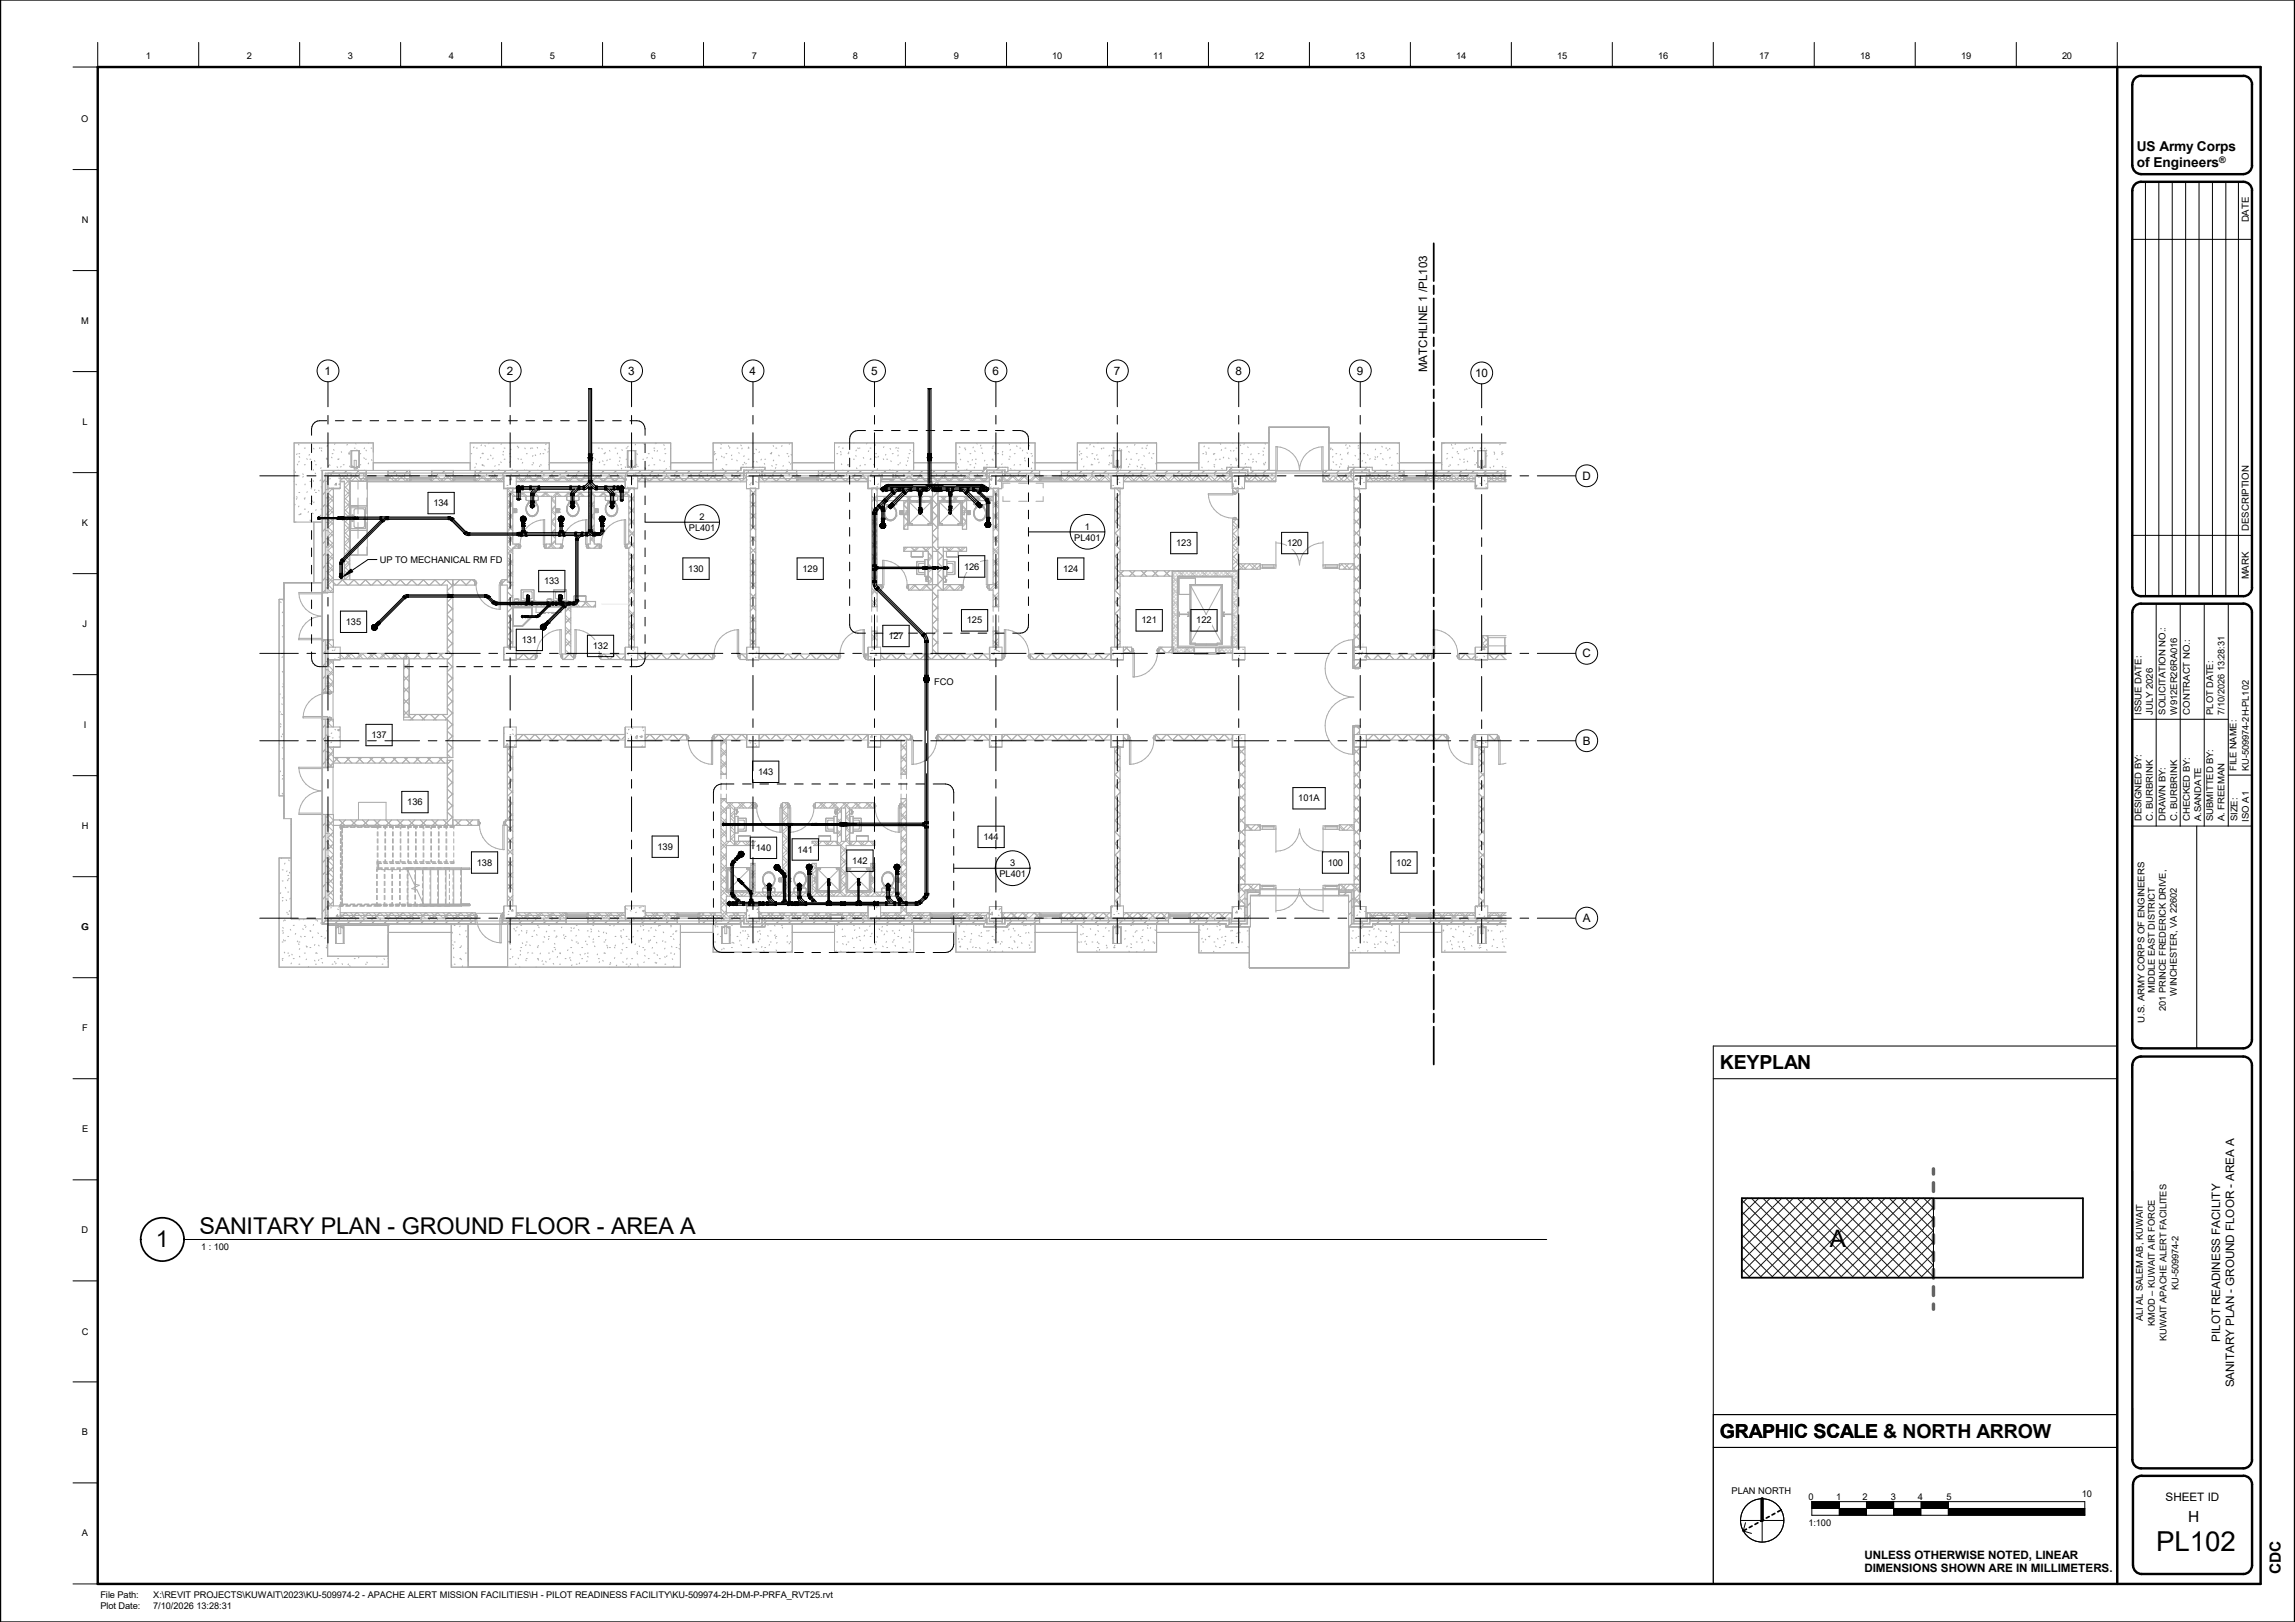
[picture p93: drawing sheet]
<svg xmlns="http://www.w3.org/2000/svg" width="841mm" height="594mm" viewBox="0 0 841 594" stroke-linecap="round" stroke-linejoin="round" font-family="sans-serif">
<defs><g id="words">
<text font-size="10.1" x="790.2" y="567.9">PL102</text>
<text font-size="8.8" x="670.5" y="456.6">A</text>
<g font-size="8.5">
<text x="73.1" y="452">SANITARY PLAN -</text>
<text x="147.2" y="452">GROUND FLOOR -</text>
<text x="223.9" y="452">AREA A</text>
<text x="57.1" y="456.7">1</text>
</g>
<g font-size="7.1">
<text x="630.3" y="391.7">KEYPLAN</text>
<text x="630.3" y="526.7">GRAPHIC SCALE</text>
<text x="630.3" y="526.7">GRAPHIC SCALE &amp; NORTH ARROW</text>
</g>
<g font-size="5.6">
<text x="801.8" y="557.4">H</text>
<text x="835.9" y="576.7" transform="rotate(-90 835.9 576.7)">CDC</text>
</g>
<g font-size="5">
<text x="783.1" y="55.5">US Army Corps</text>
<text x="783.1" y="61.3">of Engineers</text>
</g>
<g font-size="4.3">
<text x="119" y="137.3">1</text>
<text x="185.7" y="137.3">2</text>
<text x="230.2" y="137.3">3</text>
<text x="274.7" y="137.3">4</text>
<text x="319.2" y="137.3">5</text>
<text x="363.7" y="137.3">6</text>
<text x="408.2" y="137.3">7</text>
<text x="452.7" y="137.3">8</text>
<text x="497.2" y="137.3">9</text>
<text x="523" y="136.4" transform="rotate(-90 523 136.4)">MATCHLINE 1 /PL103</text>
<text x="540.6" y="138.1">10</text>
<text x="579.9" y="175.7">D</text>
<text x="579.9" y="240.7">C</text>
<text x="580" y="272.7">B</text>
<text x="580" y="337.7">A</text>
<text x="813.6" y="491.5" transform="rotate(-90 813.6 491.5)">PILOT READINESS FACILITY</text>
<text x="818.7" y="508.2" transform="rotate(-90 818.7 508.2)">SANITARY PLAN - GROUND FLOOR - AREA A</text>
<text x="793.6" y="549.7">SHEET ID</text>
</g>
<g font-size="4.2">
<text x="683.2" y="570.8">UNLESS OTHERWISE NOTED, LINEAR</text>
<text x="683.2" y="575.8">DIMENSIONS SHOWN ARE IN MILLIMETERS.</text>
</g>
<g font-size="3.5">
<text x="824.1" y="81.4" transform="rotate(-90 824.1 81.4)">DATE</text>
<text x="824.1" y="194.4" transform="rotate(-90 824.1 194.4)">DESCRIPTION</text>
<text x="824.1" y="212.2" transform="rotate(-90 824.1 212.2)">MARK</text>
</g>
<g font-size="3.4">
<text x="53.5" y="21.5">1</text>
<text x="90.5" y="21.5">2</text>
<text x="127.5" y="21.5">3</text>
<text x="164.5" y="21.5">4</text>
<text x="201.5" y="21.5">5</text>
<text x="238.5" y="21.5">6</text>
<text x="275.5" y="21.5">7</text>
<text x="312.5" y="21.5">8</text>
<text x="349.5" y="21.5">9</text>
<text x="385.6" y="21.5">10</text>
<text x="422.6" y="21.5">11</text>
<text x="459.6" y="21.5">12</text>
<text x="496.6" y="21.5">13</text>
<text x="533.7" y="21.5">14</text>
<text x="570.7" y="21.5">15</text>
<text x="607.7" y="21.5">16</text>
<text x="644.7" y="21.5">17</text>
<text x="681.6" y="21.5">18</text>
<text x="718.6" y="21.5">19</text>
<text x="755.6" y="21.5">20</text>
<text x="29.8" y="44.6">O</text>
<text x="29.9" y="81.6">N</text>
<text x="29.8" y="118.6">M</text>
<text x="30.2" y="155.6">L</text>
<text x="158.8" y="185.4">134</text>
<text x="256.4" y="190.5">2</text>
<text x="30" y="192.6">K</text>
<text x="252.5" y="194.4">PL401</text>
<text x="397.6" y="194">1</text>
<text x="393.7" y="198">PL401</text>
<text x="431" y="200">123</text>
<text x="471.6" y="200">120</text>
<text x="139.1" y="206.1">UP TO MECHANICAL RM FD</text>
<text x="252.2" y="209.4">130</text>
<text x="294.1" y="209.4">129</text>
<text x="353.3" y="208.6">126</text>
<text x="389.6" y="209.4">124</text>
<text x="199.4" y="214">133</text>
<text x="30.3" y="229.6">J</text>
<text x="126.7" y="228.9">135</text>
<text x="354.3" y="228.3">125</text>
<text x="418.3" y="228.3">121</text>
<text x="438.4" y="228.3">122</text>
<text x="191.2" y="235.5">131</text>
<text x="217.3" y="237.7">132</text>
<text x="325.5" y="234.1">127</text>
<text x="342.4" y="250.8">FCO</text>
<text x="784.8" y="261.7" transform="rotate(-90 784.8 261.7)">ISSUE DATE:</text>
<text x="788.9" y="261.7" transform="rotate(-90 788.9 261.7)">JULY 2026</text>
<text x="793.6" y="261.7" transform="rotate(-90 793.6 261.7)">SOLICITATION NO.:</text>
<text x="797.8" y="261.7" transform="rotate(-90 797.8 261.7)">W912ER26RA016</text>
<text x="802.4" y="261.7" transform="rotate(-90 802.4 261.7)">CONTRACT NO.:</text>
<text x="811.1" y="261.7" transform="rotate(-90 811.1 261.7)">PLOT DATE:</text>
<text x="815.2" y="261.7" transform="rotate(-90 815.2 261.7)">7/10/2026 13:28:31</text>
<text x="30.7" y="266.6">I</text>
<text x="136.1" y="270.3">137</text>
<text x="277.8" y="283.8">143</text>
<text x="819.6" y="282.3" transform="rotate(-90 819.6 282.3)">FILE NAME:</text>
<text x="824.1" y="282.3" transform="rotate(-90 824.1 282.3)">KU-509974-2H-PL102</text>
<text x="475.8" y="293.5">101A</text>
<text x="149.3" y="294.9">136</text>
<text x="29.9" y="303.6">H</text>
<text x="784.8" y="300.8" transform="rotate(-90 784.8 300.8)">DESIGNED BY:</text>
<text x="788.9" y="300.8" transform="rotate(-90 788.9 300.8)">C. BURBRINK</text>
<text x="793.6" y="300.8" transform="rotate(-90 793.6 300.8)">DRAWN BY:</text>
<text x="797.8" y="300.8" transform="rotate(-90 797.8 300.8)">C. BURBRINK</text>
<text x="802.4" y="300.8" transform="rotate(-90 802.4 300.8)">CHECKED BY:</text>
<text x="806.6" y="300.8" transform="rotate(-90 806.6 300.8)">A.SANDATE</text>
<text x="811.1" y="300.8" transform="rotate(-90 811.1 300.8)">SUBMITTED BY:</text>
<text x="815.2" y="300.8" transform="rotate(-90 815.2 300.8)">A. FREEMAN</text>
<text x="820" y="300.8" transform="rotate(-90 820 300.8)">SIZE:</text>
<text x="824.1" y="300.9" transform="rotate(-90 824.1 300.9)">ISO A1</text>
<text x="241" y="311.2">139</text>
<text x="277" y="311.7">140</text>
<text x="360.4" y="307.6">144</text>
<text x="174.8" y="317">138</text>
<text x="292.3" y="312.3">141</text>
<text x="312.3" y="316.4">142</text>
<text x="370.2" y="317.2">3</text>
<text x="486.6" y="317">100</text>
<text x="511.7" y="317">102</text>
<text x="366.3" y="321.2">PL401</text>
<text x="29.8" y="340.6">G</text>
<text x="789.7" y="363.8" transform="rotate(-90 789.7 363.8)">MIDDLE EAST DISTRICT</text>
<text x="797.7" y="364.6" transform="rotate(-90 797.7 364.6)">WINCHESTER, VA 22602</text>
<text x="793.7" y="370.2" transform="rotate(-90 793.7 370.2)">201 PRINCE FREDERICK DRIVE,</text>
<text x="30.1" y="377.6">F</text>
<text x="785.8" y="374.5" transform="rotate(-90 785.8 374.5)">U.S. ARMY CORPS OF ENGINEERS</text>
<text x="30.1" y="414.7">E</text>
<text x="29.9" y="451.7">D</text>
<text x="73.7" y="457.9">1 : 100</text>
<text x="798.3" y="472.5" transform="rotate(-90 798.3 472.5)">KU-509974-2</text>
<text x="785.2" y="483.9" transform="rotate(-90 785.2 483.9)">ALI AL SALEM AB, KUWAIT</text>
<text x="789.7" y="485.6" transform="rotate(-90 789.7 485.6)">KMOD – KUWAIT AIR FORCE</text>
<text x="29.9" y="488.8">C</text>
<text x="794" y="491.3" transform="rotate(-90 794 491.3)">KUWAIT APACHE ALERT FACILITES</text>
<text x="30" y="525.7">B</text>
<text x="634.6" y="547.1">PLAN NORTH</text>
<text x="662.7" y="549.5">0</text>
<text x="672.8" y="549.5">1</text>
<text x="682.5" y="549.5">2</text>
<text x="692.9" y="549.5">3</text>
<text x="702.9" y="549.5">4</text>
<text x="713.3" y="549.5">5</text>
<text x="762.8" y="548.2">10</text>
<text x="30" y="562.7">A</text>
<text x="662.7" y="559">1:100</text>
<text x="36.8" y="585.4">File Path:</text>
<text x="56.1" y="585.4">X:\REVIT PROJECTS\KUWAIT\2023\KU-509974-2 - APACHE ALERT MISSION FACILITIES\H - PILOT READINESS FACILITY\KU-509974-2H-DM-P-PRFA_RVT25.rvt</text>
<text x="36.8" y="589.5">Plot Date:</text>
<text x="56.1" y="589.5">7/10/2026 13:28:31</text>
</g>
<text font-size="3.3" x="813.3" y="59.8">®</text>
</g></defs>
<g fill="none" stroke="#ababab" stroke-width=".37">
<path d="M107.8 172.3h.1M107.8 176.3h.1M108.2 172.8l.1 .3M108.5 177.3l.1 .3M108.9 166.2l-.2 .3M108.9 170l.2 .3M109.4 162.7l.2 .3M109.5 166.2h.4M109.5 174.3h.4M109.6 167.2l.2 .3M109.6 169l-.1 .3M111 173.5l.1 .3"/>
<path d="M111.1 174.5l-.1 .3M111.5 164.1h.4M111.5 170.2h.4M111.8 177.3l-.1 .3M112.4 168l.2 .3M113.4 166.5l-.2 .3M113.6 168.2h.3M113.6 176.3h.3M114 178.8l.2 .3M114.2 169.3l-.2 .2M114.8 176l.1 .3M114.9 172l-.1 .3"/>
<path d="M114.9 164.2l.2 .3M115.2 168.7l.2 .3M115.4 179.3l-.2 .3M115.5 173.3l.2 .2M115.6 170.2h.4M115.6 174.3h.4M116.8 179.5l.1 .3M117.2 164l-.1 .3M117.4 175.8l-.1 .3M117.6 164.1h.4M117.6 172.3h.4M117.6 178.4h.4"/>
<path d="M117.7 171.3l-.2 .3M117.7 164.9l.2 .3M118 178.8v.1M118.2 173.3v164M118.2 172.5l-.2 166h153.5v1h8.6M119.2 175.7l-1 1M119.7 168.2h.3M119.7 167.8l-.2 .2M120 163.2l-.2 .3M120.2 174.5l-.1 4.5h4.4v-.2M120.5 170.5l-.2 .3M120.8 170.2l.1 .3"/>
<path d="M121.1 175.3l-.3 .1M121.5 167.4l.2 .3M121.7 166.2h.3M122.3 164.6l.1 .3M122.6 172.3l-1 1M122.8 162.5l-.2 .3M122.9 177l.3 .3M123.2 177l.1 .6h-.6zM123.5 170.9l.2 .3M123.7 168.2h.4M123.7 172.3h.4M124.1 175.1l.3 .2"/>
<path d="M124.2 168l-.1 .3M124.7 177.2l-.5 .1 .5 .3M124.7 178.5l-.2 .1M124.7 174.3v4.5h-4.5M124.7 176.5h1.5M125 170.8l-.2 .3M125.1 165.4l.1 .3M125.8 170.2h.3M127.1 172.3l-1 1M127.3 162.7l-.2 .3M128.1 165.5l-.2 .3M128.1 170.7l.1 .3"/>
<path d="M128.1 166.2h-.3l.2 .2M128.4 176.3v27M128.9 165.1h.1M128.9 165.1l.1 5.6M129 170.7v.1M129 170.8l.8 .1M129.8 168.6h.8v3.2h-.8zM129.8 171.3h.8M129.8 171.2h-1.1v-6.1h3v6.1h-1.1M129.8 164.1h.4M129.8 172.3h.4M130.3 162.3l.2 .3"/>
<path d="M130.8 164.8l-.1 .3M130.9 171.4l.1 .3M131.2 176.3v2.9M131.3 172.1l-.1 .2M131.3 170.8h.1M131.3 170.8l-.7 .1M131.4 165.1h.1M131.4 165.1l-.1 5.7M131.6 172.3l-1 1M131.9 166.2h.3M131.9 170.2h.3M133.3 167.6l.2 .3"/>
<path d="M133.6 164l-.2 .3M133.6 172.2l.1 .1M133.9 168.2h.3M134.1 164.8l.2 .3M134.2 173.5h-14.8v43.5M134.2 175.8h8M134.2 176.3v-4h8v4h-14v27h6.4v-27M134.5 176.3v2.9M134.6 176.5h49.9M134.7 174.3v1.5M134.9 162.2l.1 .1M135.1 169.6l-.2 .3"/>
<path d="M136 164.1h.3M136.1 168.4l.2 .3M136.8 172.3v-10.1h-29v29h10.2M136.8 169.5h35.5M141.7 174.3v1.5M142.2 173.5h8M145.1 172.3l-1 1M149.6 172.3l-1 1M150.2 175.8h8M150.2 172.3h8v4h-8zM150.7 174.3v1.5M157.7 174.3v1.5"/>
<path d="M158.2 173.5h8M158.5 172.3l-.3 .4M163 172.3l-.9 1M166.2 172.3h8v4h-8zM166.2 175.8h8M166.7 174.3v1.5M172.3 172.3v-10.1h29v10.1M172.6 166.2h.3M173.7 163.7l-.2 .3M173.7 174.3v1.5M174.2 171l-.2 .3M174.2 173.5h98.3v.8"/>
<path d="M174.5 169.7l.1 .3M174.6 164.1h.3M174.6 172.3h.3M176.2 167.5l-.2 .3M176.4 162.9l-.1 .3M176.5 172.3l-1 1M176.6 166.2h.4M176.6 170.2h.4M176.9 170.3l-.2 .3M177 165.9l.1 .3M177.2 170.5l.2 .2M177.7 163.2l.2 .3"/>
<path d="M178.6 168.2h.4M179.2 162.2l-.1 .3M179.7 166.7l.2 .3M180.7 164.1h.3M180.7 167.8l-.1 .3M181 172.3l-1 1M181.5 170.6l-.2 .2M182.7 170.2h.3M182.8 172l.2 .3M183.5 169.2l.2 .3M183.8 162.5l-.2 .3M184.3 166.4l.1 .3"/>
<path d="M184.5 165.3l-.1 .3M184.7 174.3v4.5h4.5v-4.5M184.7 174.5l-.2 4.5h4.6v-.2M184.7 164.1h.4M184.7 168.2h.4M185.5 172.3l-1 1M186.1 177.8h-.3M186.8 166.2h.3M186.8 172.3h.3M187 167.1l.2 .3M187 169l-.1 .3M187.1 178.8l-.2 .1"/>
<path d="M187.1 178.7v.1M187.2 175.4l-.2 .2M187.3 164.5l-.2 .3M187.4 175.1l.1 .6h-.6zM187.7 171.8l-.1 .3M188.1 178.7l.2 .2M189.1 177.8h.1M189.2 176.5h39.9M189.6 163.4l.1 .2M189.8 167.9l.2 .3M190 172.3l-1 1M190.1 163.8l-.2 .3"/>
<path d="M190.8 168.2h.4M191.6 169.3l-.2 .3M192.3 172.1l-.1 .2M192.3 164.1l.2 .3M192.9 166.2h.3M192.9 172.3h.3M194.5 172.3l-1 1M194.6 164l-.2 .3M194.9 164.1h.3M194.9 170.2h.3M195.3 166.8l-.1 .3M195.4 169.4l.1 .3"/>
<path d="M196.1 166.6l.2 .3M196.8 163.8l.2 .3M196.9 172.3h.4M197.9 170.6l-.2 .3M198.1 166.1l-.1 .3M198.2 170.1l.1 .3M199 172.3l-1 1M199 166.2h.3M199.6 164.6l.2 .2M200.2 162.6l-.2 .3M200.9 165.4l-.2 .2M201 164.1h.3"/>
<path d="M201 170.2h.3M201.3 169.5h15.5M203.5 172.3l-1 1M207.9 172.3l-.9 1M212.4 172.3l-.9 1M216.8 172.3v-10.1h29v10.1M216.9 172.3l-1 1M217 169.9l-.2 .3M217.3 166.2h.3M218.1 168l.1 .3M219.3 164.1h.3M219.3 172.3h.3"/>
<path d="M219.8 169.2l-.2 .3M220.6 164.2l.1 .3M220.9 168.7l.1 .3M221.3 166.2h.4M221.3 170.2h.4M221.4 172.3l-1 1M221.8 165.7l-.1 .3M222.5 168.4l-.1 .3M223.4 168.2h.3M223.4 165l.1 .3M225.4 164.1h.3M225.9 172.3l-1 1"/>
<path d="M226.4 165.9l-.2 .3M226.4 170.2l.2 .3M227.1 167.5l.2 .3M227.1 168.7l-.2 .3M227.4 170.2h.4M227.8 171.5l-.1 .3M227.9 164.7l.1 .3M229.1 175.6l.5-.2-.2 .6-.3-.3M229.2 171l.1 .3M229.2 174.5l-.1 4.5h4.5v-.2M229.4 164.1h.4M229.4 168.2h.4"/>
<path d="M230 178.4l.2 .2M230.2 165.1h.1M230.2 163.5l-.2 .2M230.2 165.1l.1 5.7M230.3 170.8h.1M230.3 170.8l.8 .1M230.4 172.3l-1 1M231.1 171.3h.7M231.1 168.6h.7v3.2h-.7zM231.1 171.2h-1.2v-6.1h3.1v6.1h-1.2M231.1 179h.1M231.3 175.6l.3 .2"/>
<path d="M231.5 172.3h.3M232.2 175.3l-.4 .1M232.6 170.8l-.8 .1M232.6 170.7v.1M232.7 165.1h.1M232.7 165.1l-.1 5.6M232.9 162.7l-.2 .3M233.4 170l-.2 .3M233.4 166.2l.2 .3M233.7 174.3v4.5h-4.5v-4.5l.2 .2M233.7 175.9h-.1M233.7 170.7l.1 .3"/>
<path d="M233.7 176.5h39.9M234.9 172.3l-1 1M235.5 168.2h.4M235.5 162.2v.1M235.9 162.4l.2 .3M236.5 171.5l.1 .2M237.2 167.5l-.2 .3M237.6 166.2h.3M237.6 172.3h.3M237.9 170.3l-.2 .3M239 167.7l.1 .2M239.3 172.2v.1"/>
<path d="M239.4 172.3l-1 1M239.6 164.1h.3M239.6 170.2h.3M239.7 164.9l.2 .3M240.2 162.2l-.1 .3M240.5 162.2l.1 .2M241 165l-.2 .3M241.6 172.3h.4M241.8 168.4l.1 .3M243.2 162.9l.2 .3M243.5 168.8l-.2 .3M243.7 166.2h.3"/>
<path d="M243.8 164.3l-.2 .3M243.9 172.3l-1 1M244.2 171.6l-.1 .3M245.5 170.9l.2 .3M245.7 164.1h.1M245.7 170.2h.1M245.8 169.5h15.5M248.4 172.3l-1 1M252.9 172.3l-1.1 1M257.3 172.3l-1 1M261.3 172.3v-10.1h29v10.1M261.7 166.3l.1 .3"/>
<path d="M261.8 172.3l-.9 1M261.9 165.4l-.2 .3M262 166.2h.3M262.6 168.1l-.1 .3M264 164.1h.3M264 172.3h.3M264.2 162.5l.1 .3M264.4 167l.2 .3M264.7 171.6l.2 .3M265.1 171.9l-.1 .3M265.4 167.4l-.1 .3M266 166.2h.4"/>
<path d="M266 170.2h.4M266.3 172.3l-1 1M267 163.2l.1 .3M267.5 163.9l-.2 .3M268.1 168.2h.3M268.2 166.7l-.2 .2M269.7 172.2l-.1 .1M270 168.5l.2 .3M270.1 164.1h.3M270.7 165.8l.2 .2M270.8 172.3l-1 1M271.5 163l.2 .3"/>
<path d="M271.5 171.5v.8M271.9 171.2l-.4 .4M272 164.1l-.2 .3M272.1 170.2h.4M272.7 166.9l-.2 .3M272.8 169.3l.1 .3M272.8 174.3v-1.9h6.3v1.9M273.5 169.7l-.2 .3M273.5 174.3h-153.3v42.7M273.5 173.3h4.9M273.6 175.8h.1M274.2 164.1h.3"/>
<path d="M274.2 168.2h.3M274.2 163.7l.2 .3M274.7 177.5l.3 .1M275.3 176.8l-.3 .2M276.2 166.2h.3M276.3 169l-.2 .3M276.5 171.2l-1 .9M276.9 176.3l.3 .3M277 164.5l.2 .3M277.3 169l.2 .3M278 176.3v.1M278 174.5v4.5h-4.4v-4.5h4.8"/>
<path d="M278 176.6l-.3 .1M278 176.5h40.1M278.3 165.4l-.2 .3M278.4 174.3h44.9M279 168.2l-.2 .3M280.1 169.8l.1 .3M280.2 168.2h.4M280.4 171.7l-1 1M282.3 166.2h.3M282.3 172.3h.3M282.6 165.9l.1 .3M282.8 170.5l.2 .3"/>
<path d="M282.8 165.7l-.1 .3M283.3 163.2l.2 .3M283.5 168.5l-.1 .3M284.3 172.3l-1 1M284.3 164.1h.3M284.3 170.2h.3M284.3 171.2l-.2 .3M285.4 166.7l.1 .3M286.3 172.3h.4M286.6 163.2l-.2 .3M287.1 170.5l-.2 .3M288.4 166.2h.3"/>
<path d="M288.4 172l.2 .3M288.8 172.3l-1 1M289.1 167l-.1 .3M289.1 169.2l.2 .3M289.4 162.5l-.2 .2M289.9 169.8l-.2 .3M289.9 166.4l.2 .3M290.3 169.5h15.5M291.9 175.8h8M291.9 172.3h8v4h-8zM291.9 173.5h-12.5v.8M292.4 174.3v1.5"/>
<path d="M299.4 174.3v1.5M299.9 173.5h23.4M302.3 172.3l-1.1 1M305.8 172.3v-10.1h29v10.1M306.7 166.2h.3M306.7 172.3l-1 1M307.5 163.5l-.1 .3M308 165.4l.2 .3M308.3 166.3l-.2 .3M308.3 169.9l.2 .3M308.7 164.1h.3M308.7 172.3h.3"/>
<path d="M310.7 166.2h.4M310.7 170.2h.4M310.8 170.1l-.2 .3M311.1 170.6l.1 .3M311.1 165.6l-.2 .3M311.2 172.3l-1 1M312.8 168.2h.3M313 162.2l-.1 .1M313.6 166.8l.1 .3M313.8 164.8l-.2 .3M313.9 171.4l.1 .3M314.3 164l.2 .3"/>
<path d="M314.8 164.1h.3M315.3 170.4l-.2 .3M315.7 172.3l-1 1M316.4 167.6l.1 .3M316.8 170.2h.4M317.6 162.3l-.1 .3M318 162.2v.1M318.2 174.3v4.5h4.5v-4.5M318.2 174.5l-.1 4.5h4.5v-.2M318.3 165.1l-.1 .3M318.8 176l.3 .2M318.9 164.1h.3"/>
<path d="M318.9 168.2h.3M319.1 167.9l-.2 .3M320.2 174.8h-.4M320.2 170.1l.1 .3M320.2 172.3l-1 1M320.6 162.8l.2 .3M320.9 166.2h.3M320.9 172.3h.3M320.9 167.3l.2 .3M321.4 178.2l.2 .2M321.6 171.7l-.2 .3M321.9 167.1l-.2 .3"/>
<path d="M321.9 177.2l-.3 .2M322.7 176.5h19M323.3 173.3h-43.9v-1.2h-6.9v1.2h-153.3v43.7M323.7 168.1l.1 .2M323.9 163.6l-.1 .3M324.7 166.4l-.2 .3M324.7 172.3l-.9 .8M325 168.2h.3M326.1 172l-.1 .3M326.2 164.3l.1 .3M326.4 168.8l.2 .3M327 166.2h.3"/>
<path d="M327 172.3h.3M327.3 174.3h35.2M327.3 173.3h34.2v-1.2h6.9v1.2h12.6M327.3 173.5h34.2v.8M328.5 163.9l-.2 .3M329 165l.1 .3M329 164.1h.4M329 170.2h.4M329.2 172.3l-1 1M329.2 166.7l-.2 .3M329.9 169.5l-.1 .2M331 172.3h.4"/>
<path d="M332 170.3l.2 .3M332.7 168.7l-.2 .3M332.7 167.5l.2 .3M333.1 166.2h.3M333.5 164.7l.2 .3M333.7 172.3l-1 1M334.7 165.2l-.1 .3M334.8 171v.1M334.8 169.5h15.5M338.2 172.3l-1 1M341.7 176.3h2M342.7 172.3l-1 1"/>
<path d="M343.7 176.5h18.9M347.2 172.3l-1 1M350.3 172.3v-10.1h29v10.1M350.9 169.8l-.2 .3M351.2 170.9l.1 .3M351.4 166.2h.3M351.6 163.6l.2 .3M351.7 172.3l-1.1 1M351.9 168.1l.2 .3M353.4 164.1h.3M353.4 172.3h.3M353.9 164.5l-.2 .3"/>
<path d="M354.4 171.8l-.2 .3M354.7 168.9l.1 .3M355.4 166.2h.4M355.4 170.2h.4M356.2 172.3l-1.1 1M356.4 168.3l-.2 .3M356.7 163.7l-.2 .3M357.2 165.1l.1 .3M357.2 171.1l-.2 .3M357.5 168.2h.3M357.5 169.7l.1 .2M357.9 162.3l.2 .3"/>
<path d="M359.5 163l-.2 .3M359.5 164.1h.3M360 165.9l.1 .3M360.5 171.5h.1M360.5 171.5v.8M360.9 168.6l-.1 .3M361.5 170.2h.4M361.8 171.2l-2.2 2.1M361.8 174.3v-1.9h6.3v1.9M362.5 173.3h4.9M362.5 174.5h4.9M362.6 177.4h.1"/>
<path d="M362.6 174.5v4.5h4.5v-4.5M362.8 175.6l.7-.3-.2 .6zM363.3 178.4l-.3 .2M363.4 175l-.3 .2M363.6 164.1h.3M363.6 168.2h.3M363.8 168.4l.1 .3M364 163.3l-.2 .3M364.5 165.6l.2 .3M364.7 166.1l-.1 .3M365.6 166.2h.3M366.1 176l-.4 .1"/>
<path d="M366.3 171.2l-1 .9M366.4 175.3l.2 1-1-.1zM366.7 174.8l.3 .2M366.8 175.8l.1 .6h-.6zM367.1 176.5h40M367.2 169.8l-.1 .3M367.3 166.3l.2 .3M367.4 174.3h84.1M367.5 165.3l-.2 .3M369.6 172.3l-1 1M369.7 168.2h.3M369.8 162.6l.2 .2"/>
<path d="M370 167.1l.2 .3M370.1 177h-2.6v1.7M370.3 164.6l-.2 .3M370.3 171.6l.2 .3M371.7 166.2h.3M371.7 172.3h.3M371.8 170.1l-.2 .3M372.5 163.3l.2 .3M373.3 177h3.2M373.7 164.1h.4M373.7 170.2h.4M374 162.2l-.1 .1"/>
<path d="M374.1 172.3l-1 1M374.8 164.8l-.2 .3M375.6 168.6l.2 .3M375.6 167.6l-.2 .3M375.8 172.3h.3M376.3 165.8l.2 .3M377.1 163l.2 .3M377.8 166.2h.3M378.1 171.4l-.2 .3M378.3 166.9l-.1 .3M378.4 169.3l.1 .3M378.6 172.3l-1 1"/>
<path d="M379.3 169.5h15.5M379.6 177h2.7v1.7M381 175.8h8M381 172.3h8v4h-8zM381 173.5h-12.6v.8M381.5 174.3v1.5M388.5 174.3v1.5M389 173.3h61.6v-1.2h6.8v1.2h37.6v-1.2h6.9v1.2h50M389 173.5h61.6v.8M392 172.3l-.9 1M394.8 169.3l.1 .2M394.8 172.3v-10.1h29v10.1"/>
<path d="M395.5 166.5l.2 .3M395.7 165.2l-.1 .3M396.1 166.2h.3M396.5 168l-.2 .3M396.5 172.3l-.9 1M397.2 170.7l-.1 .3M398.1 164.1h.3M398.1 172.3h.3M398.3 167.2l.1 .3M399.5 162.7l-.1 .3M400 170l-.2 .3M400.1 166.2h.4"/>
<path d="M400.1 170.2h.4M400.8 163.4l.1 .3M401.1 172.3l-1.1 1M401.1 167.9l.1 .3M402 166.5l-.1 .3M402.2 162.2h.1M402.2 168.2h.3M402.8 169.3l-.2 .2M403.6 164.2l.1 .3M404.2 164.1h.3M405.6 172.3l-1.1 1M406.2 170.2h.4"/>
<path d="M406.6 166.8l-.2 .2M406.6 169.4l.2 .3M407.1 177.9l.2-.1-.2 .6M407.2 174.3v4.5h4.5v-4.5M407.2 174.5l-.1 4.5h4.5v-.2M407.3 169.5l-.1 .3M407.4 166.7l.1 .3M408.1 177.8h-.3M408.1 163.9l.5 .2M408.2 165.1h.1M408.2 165.1v5.5l.2 .3h.7M409.1 168.6h.7v3.2h-.7z"/>
<path d="M409.1 171.3h.7M409.1 171.2h-1.2v-6.1h3.1v6.1h-1.2M409.9 178.8l-.2 .1M410 172.3l-1 1M410 175.4l-.2 .2M410.1 176.7l.3 .1M410.3 172.3h.3M410.4 164.3l-.2 .3M410.6 170.8l-.8 .1M410.6 170.7v.1M410.7 165.1h.1M410.7 165.1l-.1 5.6"/>
<path d="M410.8 171.6l-.1 .3M410.9 164.6l.2 .3M411.7 177.3h-.1M411.7 176.5h39.9M412.9 168.1l-.2 .2M413.1 163.5l-.1 .3M413.6 165.4l.2 .3M413.6 170.8l-.1 .3M413.9 169.9l.2 .3M414.4 168.2h.3M414.5 172.3l-1 1M415.9 162.8l-.1 .3"/>
<path d="M416.4 166.2h.3M416.4 172.3h.3M416.7 170.6l.2 .3M417.4 168.3l-.2 .3M418.2 171.1l-.2 .3M418.4 164.1h.4M418.4 170.2h.4M419 172.3l-1 1M419.2 166.9l.2 .2M419.5 171.4l.2 .3M419.9 164.1l.2 .3M420.5 172.3h.3"/>
<path d="M420.5 163l-.2 .3M421.2 165.8l-.2 .3M422 167.6l.1 .3M422.5 166.2h.3M423.5 172.3l-1 1M423.6 162.2v.1M423.7 169.6l-.2 .3M423.8 165.4h.1M423.8 169.5h15.5M428 172.3l-1 1M432.5 172.3l-1 1M437 172.3l-1 1"/>
<path d="M440.4 171.1l.2 .2M440.8 166.2h.3M441.4 163.4l-.2 .3M441.5 172.3l-1 1M441.9 165.5l.1 .3M442.1 166.2l-.1 .3M442.8 164.1h.3M442.8 172.3h.3M442.8 169l-.1 .2M444.7 166.2l.1 .3M444.8 166.2h.4M444.8 170.2h.4"/>
<path d="M444.9 170.8l.2 .3M445.6 168.2l-.1 .3M445.9 172.3l-.9 1M446.9 168.2h.3M447.2 162.4l.1 .3M447.7 164.7l-.2 .3M447.7 171.5l.2 .3M448.4 167.4l-.1 .3M448.9 164.1h.3M449.5 171.5v.8M450.2 167.7l.2 .3M450.8 174.3v-1.9h6.3v1.9"/>
<path d="M450.9 170.2h.4M450.9 165l.2 .2M451.5 173.3h4.9M451.6 177.5l.3-.3 .1 1-.4-.1M451.6 171.2l-2.1 2.1M451.7 162.2l.2 .3M452.2 164.9l-.2 .3M452.3 174.5l.2 .1M452.8 175.8l.1 .6h-.6zM453 164.1h.3M453 168.2h.3M453 168.5l.1 .3"/>
<path d="M453 167.7l-.2 .3M453.5 178.5l.3 .1M453.7 170.5l-.2 .3M454.2 175.4h-.4M454.5 162.9l.2 .3M455 166.2h.3M455.1 178.4l.2 .2M456 162.4l-.2 .3M456.1 174.5v4.5h-4.5v-4.5h4.8M456.1 171.2l-1 .9M456.4 174.3h11.2M456.5 169.8l-.2 .3"/>
<path d="M456.8 171l.1 .2M457.2 163.7l.2 .3M457.5 168.2l.2 .3M458.5 166.2l-.2 .3M459.1 168.2h.3M459.2 169l-.1 .3M459.4 172.3l-1 1M460.3 169l.2 .3M461.1 166.2h.3M461.1 172.3h.3M462.8 165.1l.2 .3M463 166.5l-.1 .3"/>
<path d="M463.1 169.7l.2 .3M463.1 164.1h.4M463.1 170.2h.4M463.5 162.4l.2 .3M463.8 169.3l-.2 .3M463.9 172.3l-1 1M464.5 172l-.1 .3M465 162.2h-25.7v10.1M465 172.3v-15.8h22v15.8M467.4 176.3v.2h-11.3M467.6 173.1l-.2 .2M467.6 163.6a8.7 8.7 0 0 1 8.6 8.7 8.7 8.7 0 0 1 8.6-8.7v8.7h-.4v-8.6"/>
<path d="M467.6 163.6h.5v8.7h-.5zM467.6 173.5h-10.2v.8M467.6 172.5h17.2M484.7 174.5h.1M484.7 172.5l.1 4h11.3M484.8 174.3h11.2M484.8 173.5h10.2v.8M486.4 172.3l-1 1M487 162.2h25.8v10.1M487.5 164.1h.3M487.5 172.3h.3M487.8 164.3l-.2 .3"/>
<path d="M487.8 171.8l.1 .3M488.3 164.6l.1 .2M488.5 167.1l-.2 .3M488.5 169.1l.2 .3M489.5 166.2h.4M489.5 170.2h.4M490.9 172.3l-1.1 1M491 170.9l-.1 .3M491.3 166.4l-.2 .3M491.3 169.8l.2 .3M491.6 168.2h.3M493.3 162.9l-.2 .3"/>
<path d="M493.6 164.1h.3M493.8 166l.2 .3M494 171.5h.1M494 171.5v.8M494.1 170.6l.1 .3M494.1 165.7l-.2 .2M494.5 163.2l.2 .3M495 172.6l-.6 .7M495.3 174.3v-1.9h6.3v1.9M495.6 170.2h.4M496 173.3h4.9M496 174.5h4.9"/>
<path d="M496.1 174.5v4.5h4.5v-4.5M496.1 177.3l.3 .2M496.5 171.2l-1 .9M496.6 166.8l.1 .2M496.7 175.6l.7-.3-.2 .6zM497.7 164.1h.3M497.7 168.2h.3M497.8 163.1l-.1 .3M498.2 176.8l-.3 .2M498.6 165.9l-.2 .3M498.9 175.1l.3 .2M499.3 168.7l-.1 .3"/>
<path d="M499.7 166.2h.3M500 176.7h-.3M500.4 169.3l.1 .2M500.6 176.5h40M500.9 174.3h51M501 171.2l-1 .9M501 162.2v.1M501.1 166.5l.2 .3M502.1 167.9l-.2 .3M503.8 168.2h.3M503.9 167.3l.2 .2M504.1 164.4l-.1 .3"/>
<path d="M504.3 172.3l-1 1M504.9 167.2l-.2 .3M505.8 166.2h.3M505.8 172.3h.3M506.4 163.5l.2 .2M506.7 168l.2 .3M507.8 164.1h.4M507.8 170.2h.4M508.7 164.7l-.2 .3M508.8 172.3l-1 1M509.2 164.2l.2 .3M509.4 167.5l-.1 .3"/>
<path d="M509.9 172.3h.3M510.2 170.3l-.2 .2M511.9 166.2h.3M512.2 169.5l.2 .3M512.4 162.2l-.1 .3M512.8 169.7v.1M512.8 169.5h15.5M513.3 172.3l-1 1M514.5 175.8h8M514.5 172.3h8v4h-8zM514.5 173.5h-12.6v.8M515 174.3v1.5"/>
<path d="M522 174.3v1.5M522.5 173.5h29M526.8 172.3l-1 1M528.3 170.2h.2M528.9 162.3l-.2 .3M529.2 162.2l.1 .2M530.2 166.2h.3M530.4 167.8l-.2 .3M531.1 170.6l-.2 .3M531.3 172.3l-1 1M531.4 170.1l.1 .3M531.9 162.8l.1 .3"/>
<path d="M532.1 167.4l.2 .2M532.3 164.1h.3M532.3 172.3h.3M533.4 162.5l-.2 .3M534.1 165.3l-.1 .3M534.3 166.2h.3M534.3 170.2h.3M534.9 168.1l.2 .3M535.8 172.3l-1 1M536.3 168.2h.3M536.6 169.1l-.2 .3M536.9 164.6l-.2 .2"/>
<path d="M537.4 171.9l-.2 .3M537.4 164.3l.2 .3M537.7 168.9l.1 .3M538.4 164.1h.2M539.7 163.8l-.2 .3M540.2 165.1l.1 .3M540.3 172.3l-1.1 1M540.4 170.2h.3M540.6 178l.6-.3-.2 .7-.4-.3M540.7 174.3v4.5h4.5v-4.5M540.7 174.5l-.1 4.5h4.5v-.2M541.2 169.4l-.2 .3"/>
<path d="M541.7 165.1h.1M541.7 165.1l.1 5.6M541.8 170.7v.1M541.8 170.8l.8 .1M541.9 172.2l-.1 .1M542.2 174.8h-.4M542.3 177l.3 .2M542.4 164.1h.3M542.6 171.3h.7M542.6 168.6h.7v3.2h-.7zM542.6 171.2h-1.2v-6.1h3.1v6.1h-1.2M543.9 176l.3 .2"/>
<path d="M544.1 170.8h.1M544.1 170.8l-.8 .1M544.2 165.1h.1M544.2 164.1l-.1 .3M544.2 165.1l-.1 5.7M544.4 172.3h.3M544.5 178.4l.2 .1M544.5 166.2h.2M544.7 164.8l.2 .3M544.7 172.3l-1 1M544.8 177.2l-.3 .2M545 166.9l-.2 .3"/>
<path d="M545.2 176.5h6.7M546 171.1l.2 .3M547.5 170.6l-.2 .3M547.5 165.5l.2 .3M547.8 166.1l-.2 .3M548.5 168.2h.3M549.2 172.3l-1 1M549.8 162.6l-.2 .3M550.3 166.3l.2 .3M550.5 165.4l-.2 .3M550.5 166.2h.3M550.5 172.3h.3"/>
<path d="M550.5 170.8l.2 .3M551.5 175.8h.4M551.9 171.2h-.1M551.9 172.3h-.4v4h.4M551.9 162.2h-23.6v10.1M107.8 182.4h.1M108 184.6l.2 .3M108.7 181.9l.2 .3M108.8 182.6l-.2 .3M109.5 180.4h.4M109.5 188.5h.4M109.6 185.3l-.2 .3"/>
<path d="M110 188.2l.2 .2M110.3 188.1l-.1 .3M111.5 182.6l.2 .3M111.5 182.4h.4M111.5 186.5h.4M112.6 180.1l-.2 .2M113.1 187.4l-.2 .3M113.6 184.4h.3M113.6 190.5h.3M113.8 190.7l.2 .3M114.3 183.3l.1 .3M114.6 187.9l.1 .3"/>
<path d="M115 191.2v22.2M115.1 183.9l-.2 .2M115.6 180.4h.4M115.9 186.6l-.2 .3M117.3 188.6l.2 .3M117.6 186.5h.4M119.2 180.2l-1 1M119.2 184.7l-1 1M119.2 189.2l-1 1M119.2 193.7l-1 1M119.2 198.2l-1 1M128.2 185.3h6.3"/>
<path d="M128.2 194.3h6.3M128.6 186h5.3v7.6h-5.3zM128.9 188.7h.5v.2l-.2 .2zM128.9 190.7h.5v.2l-.2 .2zM129 189.8h1.9zM129.8 189.7l.1-3.2h3.5v6.5h-3.5l-.1-3.1M131.1 189.7l.2-.2 .2 .4h-.4zM131.2 182.4v5.8M131.2 191.4v5.8M134.5 182.4v5.8M134.5 191.4v5.8M187.9 186.3l.1 .1"/>
<path d="M187.9 186.3h1.2v1.5h-1.2M187.9 186.3v1.5M188 187.7l-.1 .1M188 186.4l1.4 .1v1.1l-1.4 .1M188 186.4v1.3M188.4 187.6h.1M188.4 186.5h.1M188.4 186.5v1.1M188.5 186.5v1.1M188.6 186.5v1.1M188.8 186.5v1.1M188.9 186.5v1.1"/>
<path d="M189 186.5v1.1M189.3 186.5v1.1M190.1 199.4h.5v.5h.2l-.2 .8h-.5zM192.7 182l.3-.2h4l.3 .2v1l-.3 .3h-4l-.3-.3zM192.8 185.8l.3 2.1 1 1.1M192.8 186.9v.3M192.8 185.5v.1M192.9 187.5l.1 .2M193 185.2l-.3 1M193.1 188l.2 .2M193.2 184.8l-.2 .3M193.4 188.4l.1 .1"/>
<path d="M193.7 184.5a2.22 2.22 0 0 1 2.9 .2 2.22 2.22 0 0 1 .3 2.8 2.06 2.06 0 0 1-2.5 1.3 2.06 2.06 0 0 1-1.5-2.4l.2-1.1zM193.8 188.7v.1M193.8 188.8l.2 .1M193.9 184h.1M193.9 183.9l-.9 1.3M194.1 189l.3 .1M194.2 183.8l-.2 .1M194.2 183.8h-.6v.4M194.4 183.7l-.2 .1M194.4 183.3v.4l-.5 .2M195.7 183.3v.4M195.7 183.7l.4 .2"/>
<path d="M195.7 183.7l.2 .1M195.8 183.8h.6v.4M195.9 183.8l.2 .1M196.1 183.9h.1M196.1 183.9l.4 .4M196.1 183.9v.1M196.1 184l.2 .1M196.3 188.7l-1.3 .5-.9-.2M196.3 188.7l-.2 .2M196.5 184.3l.6 .9M196.5 184.3l.1 .2M196.7 188.3l-.4 .4"/>
<path d="M196.7 188.3l-.2 .3M197 187.9l-.3 .4M197 187.9l-.2 .2M197.1 185.2l.1 .5M197.1 185.2v.3M197.2 185.7l.1 .5M197.2 185.7l.1 .3M197.3 186.9l-.1 .2M197.3 186.2l-.3 1.7M197.3 186.3v.3M199.1 190.4h.5v9.5h-.3v.4h.3v.4h.5v-1.3h-1zM199.6 190.4a9 9 0 0 0-9 9"/>
<path d="M203.6 186.3l.1 .1M203.6 186.3h1.2v1.5h-1.2M203.6 186.3v1.5M203.7 187.7l-.1 .1M203.7 186.4l1.4 .1M203.7 186.4v1.3M204 187.6h.1M204 186.5h.1M204 186.5v1.1M204.1 186.5v1.1M204.2 186.5v1.1M204.3 186.5v1.1"/>
<path d="M204.4 186.5v1.1M204.6 186.5v1.1M204.7 186.5v1.1M205 186.5v1.1M205.1 187.6h.1M205.1 186.5h.1M205.1 186.5v1.1M205.1 187.6l-1.4 .1M205.6 199.4h.5v.5h.2l-.2 .8h-.5zM207.6 186.4l.1 .3M207.7 182l.2-.2h4l.3 .2v1l-.3 .3h-4l-.2-.3zM207.7 185.8l-.1 .4"/>
<path d="M207.7 186.9l.1 .3M207.8 185.5l-.1 .1M207.8 187.5l.1 .2M207.9 185.2a3 3 0 0 0 1.1 3.8M208 188l.2 .2M208.1 184.8l-.2 .3M208.3 188.4l.2 .2M208.5 184.3l-.6 .9M208.6 184.5a2.24 2.24 0 0 1 2.9 .2 2.24 2.24 0 0 1 .3 2.8 2.13 2.13 0 0 1-2.8 1.2 2.13 2.13 0 0 1-1.1-2.8zM208.7 188.7v.1M208.8 184l-.3 .2M208.8 183.9h.1"/>
<path d="M208.8 183.9v.1M208.9 183.9l-.4 .4M208.9 183.9v.1M209 189l.9 .2M209 189h.1M209.1 189l.2 .1M209.1 183.8h-.6v.4M209.3 183.3v.4M209.3 183.7l-.4 .2M209.5 189.2h.4M210.4 189.1l-.5 .1M210.6 183.3v.4"/>
<path d="M210.6 183.7l.4 .2M210.7 183.8h.6v.4M210.8 189l-.4 .1M211 183.9l.4 .4M211 184h.1M211 184l.2 .1M211.4 184.3l.6 .9M211.4 184.3l.2 .2M211.6 188.3l-1.2 .8M211.6 188.3l-.2 .3M211.9 187.9l-.3 .4M211.9 187.9l-.2 .2"/>
<path d="M212 185.2l.1 .5M212 185.2v.3M212.1 187.4l-.1 .3M212.1 185.7l.1 1.1-.3 1.1M212.1 185.7l.1 .3M212.2 186.9l-.1 .2M214.6 190.4h.5v9.5h-.3v.4h.3v.4h.5v-1.3h-1zM215.1 190.4a9 9 0 0 0-9 9M217.8 186.3l.1 .1M217.8 186.3h1.2v1.5h-1.2M217.8 186.3v1.5M217.9 187.7l-.1 .1"/>
<path d="M217.9 186.4l1.3 .1v1.1l-1.3 .1M217.9 186.4v1.3M218.2 187.6h.1M218.2 186.5h.1M218.2 186.5v1.1M218.4 186.5v1.1M218.5 186.5v1.1M218.6 186.5v1.1M218.7 186.5v1.1M218.9 186.5v1.1M219.1 186.5v1.1M219.2 186.5v1.1"/>
<path d="M219.8 199.4h.5v.5h.2l-.2 .8h-.5zM221.8 182l.3-.2h4l.3 .2v1l-.3 .3h-4l-.3-.3zM221.9 185.8l.1 1.6 .4 .9 .7 .6M221.9 186.9v.3M221.9 185.5v.1M222 187.5l.1 .2M222.1 185.2l-.3 1M222.2 188l.2 .2M222.2 184.8l-.1 .3M222.5 188.4v.1M222.8 188.7l1.3 .5M222.8 184.5a2.22 2.22 0 0 1 2.8 .2 2.22 2.22 0 0 1 .4 2.8 2.06 2.06 0 0 1-2.5 1.3 2.06 2.06 0 0 1-1.5-2.4l.2-1.1z"/>
<path d="M223 184h.1M223 183.9h.1M223.1 183.9l-1 1.3M223.2 189h.1M223.3 183.8l-.2 .1M223.3 189l.2 .1M223.3 183.8h-.6v.4l.3-.2M223.5 183.3v.4M223.5 183.7l-.4 .2M223.5 183.7l-.2 .1M223.7 189.2h.4M224.7 183.3v.4"/>
<path d="M224.7 183.7l.5 .2M224.7 183.7l.3 .1M224.9 183.8h.6v.4M225 183.8l.2 .1M225.2 183.9h.1M225.2 183.9l.4 .4M225.2 184l.2 .1M225.4 188.7l-1.3 .5M225.4 188.7l-.2 .2M225.6 184.3l.5 .9M225.6 184.3l.1 .2M225.8 188.3l-.4 .4"/>
<path d="M225.8 188.3l-.2 .3M226.1 187.9l-.3 .4M226.1 187.9l-.2 .2M226.1 185.2l.2 .5M226.1 185.2l.1 .3M226.2 187.4l-.1 .3M226.3 185.7l.1 .5M226.3 185.7l.1 .3M226.4 186.9l-.1 .2M226.4 186.2l-.3 1.7M226.4 186.3v.3M228.8 190.4h.5v9.5h-.3v.4h.3v.4h.5v-1.3h-1z"/>
<path d="M229.3 190.4a9 9 0 0 0-9 9M324.1 188v.3M324.1 187.4v.3M324.1 188.5v.3M324.2 186.9l-.1 .3M324.3 189.1v.2M324.3 186.6h.1M324.3 183.3h4l.3 .3v1l-.3 .3h-4l-.2-.3v-1zM324.4 189.5l.2 .3M324.5 186.4l-.2 .2M324.7 189.9l.2 .3M324.9 185.8a3.1 3.1 0 0 0 .5 4.7"/>
<path d="M324.9 185.8l-.3 .4M325 190.3l.3 .2M325 186a2.24 2.24 0 0 1 2.9 .2 2.24 2.24 0 0 1 .3 2.9 2.07 2.07 0 0 1-2.5 1.3 2.07 2.07 0 0 1-1.5-2.4l.2-1.1zM325.2 185.5h.1M325.2 185.5l-.3 .3M325.5 190.6l.2 .1M325.5 190.5v.1M325.5 185.4h-.6v.4M325.7 184.9v.4M325.7 185.3l-.5 .2M326.9 184.9v.4M326.9 185.3l.5 .2"/>
<path d="M327.1 185.4h.6v.4M327.4 185.5h.1M327.4 185.5l.9 1.2M327.4 185.5l.2 .2M327.6 190.2l-.8 .5-1.4-.2M327.6 190.2l-.2 .2M327.8 185.8l.2 .3M328 189.9l-.2 .2M328.1 186.3l.2 .2M328.3 189.4l-.7 .8M328.3 189.4l-.2 .3M328.3 186.7l.2 .5"/>
<path d="M328.4 186.7l.1 .3M328.5 188.9h.1M328.5 188.9l-.2 .5M328.5 188.9l-.1 .3M328.5 187.2l.1 1.2M328.5 187.3v.2M328.6 188.4l-.1 .5M328.6 188.4l-.1 .3M329.7 187.2h.1M329.7 188.3h.1M329.7 187.2v1.1M329.7 187.2h1.1"/>
<path d="M329.7 188.3h1.1M329.8 187.2v1.1M329.9 187.2v1.1M330 187.1h1.1M330 188.4h1.1M330.1 187.2v1.1M330.2 187.2v1.1M330.4 187.2v1.1M330.5 187.2v1.1M330.6 187.2v1.1M330.8 187.2h.1M330.8 188.3h.1"/>
<path d="M330.8 187.2v1.1M331.1 188.4l.1 .1M331.1 187.1v1.3M331.2 187l-.1 .1M331.2 187h-1.2v1.5h1.2M331.2 187v1.5M332 188.5h.7M332.7 183.3h9v9h-9zM332.7 190.4h.1M332.7 187.1h-.7v1.5M332.7 186.8v2M333.2 183.9l3.6 3.6"/>
<path d="M333.2 191.8h1.1v.5M333.2 183.9v7.9M333.2 183.9h8M334.2 191.8v.5M335.9 183.3v.6M336 183.9h.1M336 183.3h.1M336.1 183.9h.1M336.1 183.3h.1M336.2 183.3v.6M336.8 188.2l-3.6 3.6M336.9 187.7l.3 .5 .3-.5"/>
<path d="M336.9 187.7l.2 .4M336.9 187.7h.1M337 187.6l-.1 .1M337.1 187.5l.4 .2M337.1 187.5l-.2 .2M337.1 187.6h-.1M337.1 187.5v.1M337.3 187.5l.2 .2M337.5 187.7l-.2 .4M337.6 188.2l3.6 3.6M338.2 183.3v.6M338.2 183.9h.1"/>
<path d="M338.3 183.9h.1M338.3 183.3h.1M338.4 183.9h.1M338.4 183.3h.1M338.5 183.3v.6M340.2 191.8v.5M341.2 183.9l-3.6 3.6M341.2 191.8h-1.1v.5M341.2 183.9v7.9M343.7 183.3h9v9h-9zM344.2 191.8h1.2v.5M344.2 183.9h8"/>
<path d="M344.2 183.9l3.6 3.6M344.2 183.9v7.9M345.2 191.8v.5M346.9 183.3v.6M347 183.9h.1M347 183.3h.1M347.1 183.9h.1M347.1 183.3h.1M347.2 183.9h.1M347.2 183.3v.6M347.8 188.2l-3.6 3.6M347.9 187.7l.2 .4"/>
<path d="M347.9 187.7v.3M347.9 188h.5M347.9 188h.1M348 187.6l-.1 .1M348.1 187.5h.2M348.1 187.5l-.2 .2M348.1 187.5l-.1 .1M348.3 188.1h.1M348.3 187.5l.2 .2M348.4 187.6h.1M348.4 188v.1M348.5 187.7l-.1 .3"/>
<path d="M348.6 188.2l3.6 3.6M349.2 183.3v.6M349.2 183.9h.1M349.3 183.9h.1M349.3 183.3h.1M349.4 183.9h.1M349.4 183.3h.1M349.5 183.3v.6M351.2 191.8v.5M352.2 191.8h-1.1v.5M352.2 183.9l-3.6 3.6M352.2 183.9v7.9"/>
<path d="M352.6 190.4h.1M352.7 188.5h.7M352.7 187.1h.7v1.5M352.7 186.8l-.1 2M354.3 187.1l1.1-.1v1.5h-1.2M354.3 188.4l-.1 .1M354.3 187.1h1.1M354.3 188.4h1.1M354.3 187.1v1.3M354.6 187.2h.1M354.6 188.3h.1M354.6 187.2v1.1"/>
<path d="M354.6 187.2h1v1.1h-1M354.8 187.2v1.1M354.9 187.2v1.1M355 187.2v1.1M355.1 187.2v1.1M355.3 187.2v1.1M355.5 187.2v1.1M355.6 187.2v1.1M356.8 187.8v.6M356.8 187.8v.3M356.8 188.4l.1 .5M356.8 188.4l.1 .3"/>
<path d="M356.9 187.2l-.1 .6M356.9 187.3l-.1 .2M356.9 188.9h.1M356.9 188.9l.2 .5M356.9 188.9l.1 .3M357 186.7l-.1 .5M357 186.7v.3M357.1 183.3h4l.2 .3v1l-.2 .3h-4l-.3-.3v-1zM357.1 189.4l.7 .8M357.1 189.4l.2 .3M357.3 186.3l-.1 .2M357.4 189.9l.2 .2"/>
<path d="M357.6 185.8l-.6 .9M357.8 190.2l.2 .2M357.8 186a2.26 2.26 0 0 1 2.8 .2 2.26 2.26 0 0 1 .4 2.9 2.07 2.07 0 0 1-2.5 1.3 2.07 2.07 0 0 1-1.5-2.4l.2-1.1zM358 185.5h.1M358 185.5l-.2 .2M358 185.5l-.4 .3M358.3 185.4h-.6v.4M358.4 184.9v.4M358.4 185.3l-.4 .2M359.7 184.9v.4M359.7 185.3l.4 .2M359.9 185.4h.6v.4"/>
<path d="M359.9 190.6l-.2 .1M360 190.5l-.1 .1M360.1 185.5l.4 .3M360.2 185.5h.1M360.3 190.3l-.2 .2M360.5 185.8l.6 .9 .3 1.1M360.6 185.8l.2 .4M360.7 189.9l-.2 .3M360.9 186.4l.2 .2M361 189.5l-.2 .3M361.1 186.9l.2 .3M361.2 189l-.1 .3"/>
<path d="M361.3 187.4a2.39 2.39 0 0 1-.7 2.7 2.39 2.39 0 0 1-2.8 .1M361.3 188.5l-.1 .3M367.5 181.9v1.7h2.6M373.3 183.6h3.2M382.3 181.9v1.7h-2.7M442.8 180.8h9.5v.2h.4v-.2h.5v-.5h-1.4v1h-9zM442.8 180.8a9 9 0 0 0 9 9M451.8 189.8l.9-.3v.3h.5v.5h-1.4zM467.6 198.3v9.8h-5.8v-1.2h5.8M467.6 198.8a8.5 8.5 0 0 1 8.6 8.2 8.5 8.5 0 0 1 8.6-8.2M484.8 198.2v9.9h6v-1.2h-6M103.8 219.6l-.1 .3"/>
<path d="M104.1 219.5h-1.8v72h1.8M109.6 217.5h8.6M118 213.4h-13.9v86.4h2.6v36.7M118.2 217h-8.7a8.7 8.7 0 0 0 8.7 8.7 8.7 8.7 0 0 0-8.7 8.6M119.2 202.7l-1 1M119.2 207.2l-1 1M119.2 211.7l-1 1M119.2 216.2l-.9 .8M120.1 217v.2h-2.1M122 217v17.3M122.2 212.3v2M126.2 212.3h2"/>
<path d="M131.2 200.4v2.9M134.5 200.4v2.9M173.9 212.8h.5v.5h.3l-.3 .9h-.5zM174.4 214.2a9 9 0 0 0 9 9M183.4 212.8v.5h-.2v.4h.2v9.5h-.5v-9h1v-1.4zM185.9 212.3v1h2M188.5 219.5v.8h1.5l-.1-.8M188.6 219.5h.1M188.6 219.5h1.3M189.1 219.5h.1M189.1 219.5h.2M189.2 219.5h.1"/>
<path d="M189.3 219.5h.1M189.9 219.5h.1M191.1 216.2h4.4l.1 3.8h-4.5zM191.8 216.8h3.1v2.4h-3.1zM192.4 219.6l.3 .4zM193.2 218.6h.3v1.3h-.3zM193.2 218.7h.3v.4h-.3zM194.1 219.6l.1 .4-.3-.2zM200.6 219.5h1.4v.8h-1.5zM200.6 219.6h-.1M200.7 219.5h.1M201.2 219.5h.1"/>
<path d="M201.2 219.5h.2M201.3 219.5h.1M201.4 219.5h.1M202 219.5h.1M203 216.2h4.4l.1 3.8h-4.6zM203.7 216.8h3.1v2.4h-3.1zM204.3 219.6l.3 .2-.1 .2zM205.1 218.6h.3v1.3h-.3zM205.1 218.7l.3 .2-.1 .2-.3-.2zM205.9 219.6l.2 .4zM210.4 218.4h4.3M210.4 218.4v1.9"/>
<path d="M214.7 218.4v1.9l-12.3-.1 6 .1M323.4 205.2h.5v9h-.9v1.4h.4v-.5h.3v-.3h-.3zM323.4 205.2a9 9 0 0 1 9 9M332.4 214.2h.6v1.4h-.6v-.5h-.2zM333.9 203.9v-2h4.3v2M333.9 203.9h4.3M333.9 203.9h.3M334.2 203.9h3.8M338.2 203.9h-.2M338.5 207.9h.4h-.3l.3 .3h-.4zM338.9 206.4h-2l-.3 .2 .1 3 2.2 .1M338.9 205.7h-2.6l-.3 .3 .1 4.2 2.8 .1"/>
<path d="M338.9 205.6h-2.8l-.2 .3 .1 4.5h2.9M339.4 212.3h.1M339.4 212.1h.1M339.4 212.2h.1M339.4 211.5v1.4M339.4 211.5h.8v1.4h-.8M339.5 212.9h.1M339.5 211.5h.1M340.2 205v6M340.2 201.9v9.2h-1.3v-6.1h1.3M345.7 211.1h1.3v-6.1h-1.3v9.1M345.7 205v6"/>
<path d="M345.7 211.7h.8v1.4M346.5 213.1h.1M346.5 213.1l-.8 .1M346.5 212.4h.1M346.5 212.5h.1M346.5 212.3h.1M346.5 213.1l-.1 .1M346.5 212.3v.2M346.8 203.9v-2h4.4v2M346.8 203.9h4.4M346.8 203.9h.3M347 206.4h2l.2 .2v3l-2.2 .1"/>
<path d="M347 207.9h.4v.3h-.4h.3zM347 205.7h2.6l.3 .3-.1 4.2-2.8 .1M347 205.6h2.8l.2 .3-.1 4.5h-2.9M347.1 203.9h3.8M351.2 203.9h-.3M352.5 214.2h.4v.6h.3l-.3 .8h-.4zM361.4 205.2h.5v9.6h-.2v.3h.2v.5h.6v-1.4h-1.1zM361.9 205.2a9 9 0 0 0-9 9M429.6 211v26M436.1 214.1v21.8M436.1 214.1h11.8M436.1 214.1l11.8 21.8"/>
<path d="M436.5 214.5h11v21h-1.5v1h-8v-1h-1.5zM438.1 214.1v-2.3h-6v5.9h4M447.9 214.1v21.8M447.9 214.1l-11.8 21.8M462.6 206.9v1.2M462.6 207.9h4.3M462.6 207.7h4.3M466.9 206.9v1.2M485.6 206.9v1.2M485.6 207.9h4.5M485.6 207.7h4.5M490.1 206.9v1.2"/>
<path d="M102.8 220.4l.2 .3M103.4 229.2h.4M103.4 233.3h.4M103.4 239.4h.4M103.6 224.2l-.2 .3M109.5 234.3h8.7M118 234.5h.2M118.2 233.8h-8.7v.5M119 234.3l-.8 .8M119.2 238.6l-1 1M119.2 234.3v19.1M119.4 234.3v19.1"/>
<path d="M120.2 237.2l-.1 4.5 4.4-.1M120.2 234.3v19.1M120.2 237h4.5v4.6h-4.5M120.5 237.6h-.3M121.8 238.1l.2 .2M122.8 238l-.3 .2M123.1 237.2l-.4 .1M148.9 239.3v2h-1M184.7 237.2l-.2 4.7h4.6l.1-4.9h-4.5v4.6h4.5M184.9 239.6l-.3 .3M185.9 237h.1M186 237l.5 .4 .1-.4"/>
<path d="M187.9 220.3v9.1h3.6l3.5-3.5v-3.6h-7.1M188.2 222.6h6.6v3.2l-3.4 3.4h-3.2zM188.4 237l.2 .2M189 239.5h.2M190.9 220.3v-4.1l.3-.2h4.5v4.3M191.7 226l-.3 .1-.2-.3 .4-.2 .1 .4M196.2 239.6h.5v.6h.2l-.2 .8h-.5zM196.4 220.3l-6-.1 9.2 .1M196.4 222.3h9.2v2h-9.2zM197.8 224.3v.2l.3-.2M199.2 224.6h.1M199.2 224.3v.3"/>
<path d="M199.8 224.3v.3h-.5v-.2M199.8 224.5h.1M200.9 224.3v.2l.2-.2M202.2 224.6h.1M202.2 224.3v.3M202.8 220.3v-4.1l.3-.2h4.5v4.3M202.8 224.3v.3h-.4v-.2M202.8 224.5h.1M203.9 224.3v.2l.3-.2M205.2 230.6h.5v9.6h-.3v.3h.3v.5h.5v-1.4h-1zM205.7 230.6a9 9 0 0 0-9 9M207.2 239.5h2"/>
<path d="M210.7 230.6h.5v9h-1v1.4h.5v-.5h.2v-.3h-.2zM210.7 230.6a9 9 0 0 1 9 9M219.7 239.6h.5v1.4h-.5v-.5h-.3zM229.1 238.7l.2 .2M229.2 237.2l-.1 4.5 4.5-.1M229.2 237h4.5v4.6h-4.5zM229.8 239.5l.7-.3-.2 .6zM231.5 237.6h-.3M231.9 238.2l.2 .2M232.3 237.6l.3 .1M261.2 239.6h.5v.6h.3l-.3 .8h-.5zM270.2 230.6h.5v9.6h-.3v.3h.3v.5h.5v-1.4h-1z"/>
<path d="M270.7 230.6a9 9 0 0 0-9 9M273.6 239.4h.1M273.7 237.2l-.1 4.5 4.4-.1M273.7 237h4.5v4.6h-4.5zM275.7 239.4l.3 .2M277.4 238.8l-.3 .1M278.2 237.1l-.2 .1M307.3 239.6h.5v.6h.3l-.3 .8h-.5zM316.3 230.6h.5v9.6h-.3v.3h.3v.5h.5v-1.4h-1zM316.8 230.6a9 9 0 0 0-9 9M318.2 237.2l-.1 4.5 4.5-.1M318.2 237h4.5v4.6h-4.5z"/>
<path d="M319.4 223.9v-1.7h2v1.7M319.4 225.5v2.4M319.4 229.5v1.7h2v-1.7M319.7 237l-.2 .2 .9 .2M319.7 238.1l-.3 .2M319.9 237l.5 .4M320.4 237v.4M320.5 237l-.1 .4M321.2 239.4l.1 .7-.6-.1zM321.4 225.5v2.4M362.7 237.2l-.1 4.7h4.6v-4.9h-4.5v4.6h4.5M363.7 239.4l.7-.2-.2 .6z"/>
<path d="M363.9 229.5v1.7h2.1v-1.7M363.9 223.9v-1.7h2.1v1.7M363.9 225.5v2.4M364.4 237.9l.3 .1M365.5 238.2l-.4 .1M365.7 238.3l.2 .2M366 225.5v2.4M366.4 238.5l-.3 .2M368 230.6h.6v9h-1.1v1.4h.5v-.5h.3v-.3h-.3zM368 230.6a9 9 0 0 1 9.1 9M377.1 239.6h.5v1.4h-.5v-.5h-.3zM407.1 239.6l.1-.2 .1 .7h-.2"/>
<path d="M407.2 237h4.5v4.6h-4.5zM407.2 237.2l-.1 4.5 4.5-.1M407.5 238l.3 .2M407.7 239.6l-.3 .3M407.8 239.7l.3 .2M411.4 239.5h-.4M414.7 237.6v1.3h1v9h-.5v-9.5h.3v-.3h-.3v-.5zM424.2 238.9a9 9 0 0 1-9 9M424.2 237.6h.5v1.3h-.5v-.5h-.2zM429.6 239.1h8M432 224.2l.1 .8 3.3 .1h-3.3l-.1 .7zM432 236.6h19.7"/>
<path d="M435.3 224.2h.5v1.6h-.5l.4-.2v-1.2zM436.1 235.9h11.8M437.7 239.1h9v.5h-9zM438 236h8M442 236v.5M442.2 239.1v.5M445.6 237.2v1.9M446.7 237.2h-9M446.7 239.2h5M448.3 225h3.3v-13.8h-19.9v25.8M448.3 225.1h3.3v11.9M448.4 225v-.6l.3-.2h-.5v1.6h.5l-.3-.2v-.5"/>
<path d="M451.4 233.2v3.1M451.4 233.3h.3M451.4 236.1h.3M451.6 239.2v2.5l4.5-.1M451.6 224.2v1.6M451.7 233.2h-.5v3.1h.5M451.7 237h4.5v4.6h-4.5zM453.5 237.6l-.3 .1M453.9 237l.4 .3 .1-.3M455.4 237.7l.3 .2M496.1 237.2h.1M496.1 234.3h-.5v10.5h2.7v-.5h-2.2"/>
<path d="M496.1 234.3a10.5 10.5 0 0 0-10.5 10.5 10.5 10.5 0 0 0 10.5 10.5 10.5 10.5 0 0 0-10.5 10.5 10.5 10.5 0 0 0 10.5 10.5M496.1 234.3v10.5M496.2 237h4.5v4.6h-4.5zM496.7 238.2l.2 .2M497.6 239.4l.7-.3-.2 .6zM498.8 239.6l.3 .1M499.4 238.9h-.3M523.2 239.5v2.1M525.2 230.6h.5v9h-1v1.4h.5v-.5h.3v-.3h-.3zM525.2 230.6a9 9 0 0 1 9 9M534.2 239.6h.5v1.4h-.5v-.5h-.2zM540.7 237.2l-.1 4.5 4.5-.1"/>
<path d="M542.6 238l-.3 .3M543.9 237l-.7 .8 .9 .2-.1-1M545.2 239.3h6.7M545.5 236.6h6.4M551.5 233.6v5.9M551.9 233.6h-6.4v5.9h6.4M551.9 232.8h-6.7v8.8h-4.5v-4.6h4.5M102.7 254.1l-.2 .3M103.3 257.8l.1 .2M103.4 251.5h.4M103.4 255.6h.4M103.5 245.9l.1 .3"/>
<path d="M103.5 240.5l-.2 .3M103.7 250.4l.2 .3M104 255h.1M118 253.7h2.1M119.2 243.1l-1 1M119.2 247.6l-1 1M119.2 252.1l-1 1M120.1 254a8.9 8.9 0 0 0-9 8.9M120.1 253.4h1.4v.6l-.9 .2v-.2h-.5zM120.4 241.3h-.3M122 253.4v10M122.4 241.6h.1"/>
<path d="M122.6 241.4l-.2 .2M122.8 241.4l.3 .2M124.2 240.7l-.3 .1M186.9 240.9l.3 .2M189.1 241.6l-4.6 .1M231.5 240l-.2 .2M274.3 241.7h-.1M274.3 241.7h.1M276.8 240.7l.3 .2M277.8 240.7l.3 .3M278.2 241.3l-.4 .4M278.2 240.4l-.3 .2"/>
<path d="M318.7 240.4l.2 .2M319.1 241.2l.3 .2M319.4 240.6l-.3 .1M319.6 241.5l-.3 .2M367.1 241.6l-4.5 .1M407.9 241.7h.3M454.3 240l-.2 .2M500.5 240.1l.2 .6h-.7zM500.6 241.6l-4.5 .1M500.7 240.6h.1M541.4 240.7h-.3M541.7 241.7h.4"/>
<path d="M542.2 241.4l.2 .2M542.3 241.6h-.1M542.4 241.6h.1M542.5 241.4l-.2 .2M543.8 240.3l.2 .2M545.2 240.2h-.2M102.3 272.4l.2 .3M102.5 260.5l.2 .3M102.8 265l.2 .3M102.9 266l-.2 .3M103.1 269.6l.2 .3M103.2 261.5l-.2 .2"/>
<path d="M103.4 261.7h.4M103.4 273.9h.4M103.4 278h.4M103.6 268.8l-.1 .2M111.1 262.4h9v1h1.4v-.5h-.6v-.2h-.3v.2h-9.5zM118 263.7h.2M119.2 265.6l-1 1M119.2 270l-1 1.1M119.2 274.5l-1 1M119.2 279l-1 1M119.2 263.4v17.6M119.4 263.4v17.6"/>
<path d="M120.2 263.4v17.6M120.2 266.5l-.1 7.2 4.4-.1M120.2 266.3h4.5v7.3h-4.5M120.6 269.7l.3 .1M121.5 271.8l-.3 .2M121.6 268.4l-.2 .2M122.1 270.3h-.3M122.2 277.5v2M122.7 267.1l.3 .2M123.7 267.4l.8-.3-.3 .6zM124.5 266.3h-.1M124.6 269.9l-.3 .1"/>
<path d="M184.5 268.4l.2 .2M184.5 272.2l.2 .1M184.7 266.3h4.5v7.3h-4.5zM184.7 266.5l-.2 7.2 4.6-.1M185.7 272.4l.3 .2M186.1 272.5l.1 .9-.9-.1zM187.2 269l-.3 .1M187.7 267.3l.3 .1M187.9 268.8l.2 .2M188.8 272.8l-.3 .2M188.9 269.4l-.3 .2M229.1 270.8h.1"/>
<path d="M229.2 266.5l-.1 7.2 7.2-.1M229.2 266.3h7.2v7.3h-7.2zM229.4 267.1l-.3 .1M229.7 268.5l.3 .2M230.4 270.5l-.2 .2M230.5 267.1l-.2 .2M231.1 269.1l.3 .2M231.9 266.8h-.3M233.1 270.3h-.4M233.3 270.5l.3 .1M233.5 269.4l.1 .6h-.6zM234.5 269.8l.7-.3-.2 .6z"/>
<path d="M235.3 273.5v.1M235.3 273.6l.2 .1M235.4 273.2l-.2 .2M235.5 269.8l-.2 .2M235.6 266.3h-.2M235.7 266.4l-.3 .2M235.7 267.5l.2 .2M251.7 269.6h.5v.4h.2l-.2 .9h-.5zM252.2 270.9a9 9 0 0 0 9 9.1M261.2 269.6v.4h-.3v.4h.3v9.6h-.5v-9.1h1v-1.3zM264.2 271.1h2M273.7 269.2l-.1 4.5 4.4-.1"/>
<path d="M273.7 269h4.5v4.6h-4.5zM274.5 270.9l.3 .2M275.1 272.1h-.3M276.6 272.3l.3 .2M276.7 273.7l.5-.5 .1 .5M277 270.8l-.2 .3M277.2 273.2l.2 .2M318.1 272.8l.1 .1M318.2 269h4.5v4.6h-4.5zM318.2 269.2l-.1 4.5 4.5-.1M318.5 271.9l-.3 .3 .2 .2M318.5 273.6l-.4 .1"/>
<path d="M319.5 269.4l.1 .6h-.6zM321 273.3l-.3 .1M321.1 269.7h-.3M330.2 271.1h2M333.7 269.6v1.3h1v9.1h-.5v-9.6h.2v-.4h-.2v-.4zM343.2 269.6h.5v1.3h-.5v-.5h-.3zM343.2 270.9a9 9 0 0 1-9 9.1M362.7 269h4.5v4.6h-4.5zM362.7 269.2l-.1 4.5 4.5-.1M362.8 273.7l.5-.5v.5M363.3 269.4l.3 .2M365.1 269l-.1 .2"/>
<path d="M365.1 272.3l-.3 .2M366 270.8l.2 .3M367 270.9l-.3 .1M407.1 269.8l.2 .2M407.2 269h4.5v4.6h-4.5zM407.2 269.2l-.1 4.5 4.5-.1M409.1 273.7l.6-.6 .1 .6M409.1 269l-.2 .1M409.5 272l.2 .2M411.7 269.5h-.1M411.7 272.7l-.2 .2M413.4 269.6v1.3h1v9.1h-.5v-9.6h.2v-.4h-.2v-.4z"/>
<path d="M422.9 269.6h.5v1.3h-.5v-.5h-.3zM422.9 270.9a8.9 8.9 0 0 1-9 9.1M451.7 269.2l-.1 4.5 4.5-.1M451.7 269h4.5v4.6h-4.5zM451.9 269l-.2 .1M453.2 270.5l-.2 .2M454.2 269.3l.3 .2M455.1 270.3h-.4M455.5 273.3l.3 .2M496.1 269.2h.1M496.1 266.3h2.2v-.5h-2.7v10.5h.5M496.1 265.8v10.5"/>
<path d="M496.2 269h4.5v4.6h-4.5zM497.1 272.1h-.3M497.6 271.1l.3 .2M498.3 269.6l.3 .2M498.9 270l.1 .7-.6-.1zM499.8 270.8l-.2 .3M500.6 273.6l-4.5 .1M500.6 271.6h.1M530.2 269.6h.4v.4h.3l-.3 .9h-.4zM530.6 270.9a9 9 0 0 0 9.1 9.1M539.7 269.6v.4h-.3v.4h.3v9.6h-.5v-9.1h1v-1.3zM540.7 269h4.5v4.6h-4.5z"/>
<path d="M540.7 269.2l-.1 4.5 4.5-.1M541 272.9l.3 .2M541.4 271.9l-.3 .2M543 273.3l-.3 .1M543.1 269.7h-.3M543.3 272.1l.2 .2M544.3 271.8l.3 .2M548.7 269.6v1.3h1v9.1h-.5v-9.6h.3v-.4h-.3v-.4zM551.9 279.5l-2.7 .5M102.8 282.4l-.1 .3M103.4 284.1h.4M103.4 290.5l.2 .3"/>
<path d="M103.6 285.2l-.2 .2M109.5 281a8.7 8.7 0 0 0 8.7 8.7 8.6 8.6 0 0 0-8.7 8.6h8.7M109.5 281v.5h8.7M109.5 281h8.7M109.6 297.8h8.6M118 298.5h.2M119.2 298.3v39h153.3v1.2h6.9v-1.2h25.1M119.4 298.3v38.8h54.8M120.1 281v.2h-2.1M120.2 298.3v38h54.5M122 281v17.3M264.2 285.2v-1.7h2v1.7"/>
<path d="M264.2 290.8v1.7h2v-1.7M264.2 286.9v2.3M266.2 286.9v2.3M269.2 296.6l.8 .1v1.4h-.8zM269.3 299v6.1M269.9 296.6h.1M269.9 298.1h.1M270 296.7h.1M270 298h.1M270 297.3h.1M270 297.5h.1M270.5 299.6h2.8l.2 .3-.1 4.5-2.9 .1"/>
<path d="M270.5 299.8h2.6l.3 .2-.1 4.2-2.8 .1M276.8 294.5h.5v.5h.2l-.2 .9h-.5zM277.3 295.9a8.9 8.9 0 0 0 9 8.9M286.3 294.5v.5h-.3v.4h.3v9.4h-.5v-8.9h1v-1.4zM288.8 294.5v1.4h1v8.9h-.5v-9.4h.2v-.4h-.2v-.5zM298.3 294.5h.5v1.4h-.5v-.5h-.3zM298.3 295.9a9 9 0 0 1-9 8.9M305.6 299.8h-2.7l-.2 .2v4.2l2.9 .1M305.6 299.6h-2.8l-.2 .3v4.5l3 .1M306 297.5h.1M306 297.3h.1M306 297.3v.2"/>
<path d="M306.1 297.3h.1M306.1 298h.1M306.1 296.7h.1M306.1 296.7v1.4M306.1 296.6h.8v1.5h-.8M306.1 298.1h.1M306.7 299v6.1M311.4 296.6l.8 .1-.1 1.4h-.7zM311.5 299v6.1M312.1 298.1h.1M312.2 297.3h.1M312.2 297.5h.1"/>
<path d="M312.2 298h.1M312.6 299.8h2.7l.3 .2-.1 4.2-2.9 .1M312.6 299.6h2.8l.3 .3-.1 4.5-3 .1M320.2 294.5h.5v.5h.2l-.2 .9h-.5zM320.7 295.9a9 9 0 0 0 9 8.9M329.7 294.5v.5h-.3v.4h.3v9.4h-.5v-8.9h1v-1.4zM330.2 285.2v-1.7h2v1.7M330.2 290.8v1.7h2v-1.7M330.2 286.9v2.3M332.2 286.9v2.3M103 314.2l.2 .3M103.4 318.6h.4"/>
<path d="M104.4 316.1l-.1 .3M105.2 318.9l-.2 .3M105.8 315l.2 .3M106 319.5l.2 .3M106.7 314.2h-4.4v40h40v-15.7M119.2 301.5l-1 1M119.2 306l-1 1M119.2 310.5l-1 .9M119.2 315l-1 .9M119.2 319.4l-1 1M122.2 300.3v2M124.8 304.7v1.5"/>
<path d="M124.8 307.3v1.5M124.8 309.8v1.6M124.8 312.4v1.6M124.8 315v1.6M124.8 317.6v1.6M124.9 304.7v1.5M124.9 307.3v1.5M124.9 309.8v1.6M124.9 312.4v1.6M124.9 315v1.6M124.9 317.6v1.6M125.3 302.8h.9"/>
<path d="M125.3 303.2h-.6v-.5h.6v1M125.3 304.7v1.5M125.3 307.3v1.5M125.3 309.8v1.6M125.3 312.4v1.6M125.3 315v1.6M125.3 317.6v1.6M125.4 303.1l-.7 .2v-.7l.7 .2v2.2M125.4 302.9h2.1M125.4 305.9v1.7M125.4 308.5v1.6M125.4 311.1v1.6"/>
<path d="M125.4 313.7v1.6M125.4 316.3v1.6M125.4 318.9v1.6M125.9 302.4h-1v1.3M126 302.3h-1.2v1.4M126.9 302.4h1.6M127 302.3h1.6M127.3 302.8h1.5M128.4 302.9h1.6M129.5 302.4h1.6M129.6 302.3h1.5M129.8 302.8h1.6"/>
<path d="M131 302.9h1.6M131.4 300.3v-6.4h10.1v6.4M132.1 302.4h1.5M132.2 302.3h1.5M132.4 302.8h1.6M133.6 302.9h1.6M134.7 302.4h1.5M134.7 302.3h2.7M135 302.8h2.4M136.2 302.9h3.4M137.2 302.4h2.4M138 318.4v.8"/>
<path d="M138.1 317.6v.9h.8M138.2 302.3h1.4M138.3 318.4h2M138.3 304.6v1.6M138.3 307.2v1.6M138.3 309.8v1.6M138.3 312.4v1.5M138.3 314.9v4.3M138.3 315.8h1.3M138.5 302.8v.8M138.5 304.6v1.6M138.5 307.2v1.6"/>
<path d="M138.5 309.8v1.6M138.5 312.4v1.5M138.5 314.9v.9M139.6 302.8h-1.3v.8M139.6 315.6h-1.5v1M139.7 318.5h1.4M139.8 316.1h-1.2v1.9h1.5M139.9 316.3h-1.1v1.6h1.3M140.4 315.6h1.4M140.5 315.8h1.4M140.5 302.8h1.3M140.5 302.3h1.3"/>
<path d="M140.5 302.4h1.4M140.5 302.9h1.4M140.7 316.1h1.3M140.7 316.3h1.4M140.8 318.4v.8M141 317.9h1.4M141 318h1.3M141.1 302.8v.8M141.1 304.6v1.6M141.1 307.2v1.6M141.1 309.8v1.6M141.1 312.4v1.5"/>
<path d="M141.1 314.9v.9M141.3 302.8v.8M141.3 304.6v1.6M141.3 307.2v1.6M141.3 309.8v1.6M141.3 312.4v1.5M141.3 314.9v.9M141.9 318.5h1.4M142.5 318.4h-1.4v.8M142.6 315.6h1.4M142.7 302.8h1.3M142.7 302.3h1.3"/>
<path d="M142.7 315.8h1.4M142.7 302.4h1.4M142.7 302.9h1.4M142.9 316.1h1.4M143 316.3h1.3M143.2 318h1.3M143.2 317.9h1.4M143.3 318.4h1.4M143.6 318.4v.8M143.8 302.8v.8M143.8 304.6v1.6M143.8 307.2v1.6"/>
<path d="M143.8 309.8v1.6M143.8 312.4v1.5M143.8 314.9v.9M143.8 318.4v.8M144.1 302.8v.8M144.1 304.6v1.6M144.1 307.2v1.6M144.1 309.8v1.6M144.1 312.4v1.5M144.1 314.9v.9M144.1 318.5h1.4M144.9 302.8h1.4"/>
<path d="M144.9 302.3h1.4M144.9 315.6h1.3M144.9 315.8h1.4M144.9 302.4h1.4M144.9 302.9h1.4M145.1 316.1h1.4M145.2 316.3h1.4M145.4 317.9h1.4M145.4 318h1.4M145.5 318.4h1.4M146.4 318.5h1.3M146.4 318.4v.8"/>
<path d="M146.7 302.8v.8M146.7 304.6v1.6M146.7 307.2v1.6M146.7 309.8v1.6M146.7 312.4v1.5M146.7 314.9v.9M146.7 318.4v.8M146.9 302.8v.8M146.9 304.6v1.6M146.9 307.2v1.6M146.9 309.8v1.6M146.9 312.4v1.5"/>
<path d="M146.9 314.9v.9M147.1 315.6h1.3M147.1 302.8h1.4M147.1 302.3h1.4M147.2 315.8h1.3M147.2 302.4h1.3M147.2 302.9h1.3M147.3 316.1h1.4M147.4 316.3h1.4M147.6 318h24.5v.5h-3M147.7 317.9h21.4v14h-19.8M147.8 318.4h1.4v.8"/>
<path d="M148.6 318.5h20.5M149 317.9l2.8 5.9 1.8 .4-2.7 1.3 1.9 .4 2.7 6M149.1 318l.2 .5M149.3 302.8h1.4M149.3 302.3h1.4M149.3 315.6h1.4M149.4 315.8h1.3M149.4 302.4h1.3M149.4 302.9h1.3M149.5 302.8v.8M149.5 304.6v1.6M149.5 307.2v1.6"/>
<path d="M149.5 309.8v1.6M149.5 312.4v1.5M149.5 314.9v.9M149.5 318.3h1.9M149.6 316.1h1.3M149.6 316.3h1.4M149.7 302.8v.8M149.7 304.6v1.6M149.7 307.2v1.6M149.7 309.8v1.6M149.7 312.4v1.5M149.7 314.9v.9"/>
<path d="M151.4 317.8h-1.9v14.1M151.5 315.6h1.4M151.6 302.8h1.3M151.6 302.3h1.3M151.6 315.8h1.4M151.6 302.4h1.4M151.6 302.9h1.4M151.8 316.1h1.3M151.8 316.3h1.4M152 318.5v.9M152.3 302.8v.8M152.3 304.6v1.6"/>
<path d="M152.3 307.2v1.6M152.3 309.8v1.6M152.3 312.4v1.5M152.3 314.9v.9M152.3 318.5v8.3M152.4 317.8h1.6M152.4 318.3h1.6M152.5 302.8v.8M152.5 304.6v1.6M152.5 307.2v1.6M152.5 309.8v1.6M152.5 312.4v1.5"/>
<path d="M152.5 314.9v.9M153.8 302.8h1.4M153.8 302.3h1.4M153.8 315.6h1.3M153.8 315.8h1.4M153.8 302.4h1.4M153.8 302.9h1.4M154 316.1h1.4M154.1 316.3h1.3M154.8 318.5v1.5M155 317.8h1.6M155 318.3h1.6"/>
<path d="M155.1 302.8v.8M155.1 304.6v1.6M155.1 307.2v1.6M155.1 309.8v1.6M155.1 312.4v1.5M155.1 314.9v.9M155.1 318.5v12.8M155.3 302.8v.8M155.3 304.6v1.6M155.3 307.2v1.6M155.3 309.8v1.6M155.3 312.4v1.5"/>
<path d="M155.3 314.9v.9M156 315.6h1.3M156 302.8h1.4M156 302.3h1.4M156 315.8h1.4M156 302.4h1.4M156 302.9h1.4M156.2 316.1h1.4M156.3 316.3h1.3M157.6 317.8h1.5M157.6 318.3h1.5M157.6 318.5v2"/>
<path d="M157.9 302.8v.8M157.9 304.6v1.6M157.9 307.2v1.6M157.9 309.8v1.6M157.9 312.4v1.5M157.9 314.9v.9M157.9 318.5v12.7M158.1 302.8v.8M158.1 304.6v1.6M158.1 307.2v1.6M158.1 309.8v1.6M158.1 312.4v1.5"/>
<path d="M158.1 314.9v.9M158.2 302.8h1.4M158.2 302.3h1.4M158.2 315.6h1.4M158.2 315.8h1.4M158.2 302.4h1.4M158.2 302.9h1.4M158.5 316.1h1.3M158.5 316.3h1.4M160.1 317.8h1.6M160.1 318.3h1.6M160.4 318.5v2"/>
<path d="M160.4 315.6h1.4M160.4 302.8h1.4M160.4 302.3h1.4M160.5 315.8h1.3M160.5 302.4h1.3M160.5 302.9h1.3M160.7 302.8v.8M160.7 304.6v1.6M160.7 307.2v1.6M160.7 309.8v1.6M160.7 312.4v1.5M160.7 314.9v.9"/>
<path d="M160.7 318.5v12.7M160.7 316.1h1.3M160.7 316.3h1.4M160.9 302.8v.8M160.9 304.6v1.6M160.9 307.2v1.6M160.9 309.8v1.6M160.9 312.4v1.5M160.9 314.9v.9M162.6 302.8h1.4M162.6 302.3h1.4M162.6 315.6h1.4"/>
<path d="M162.7 315.8h1.3M162.7 302.4h1.3M162.7 302.9h1.3M162.7 317.8h2v1.4M162.7 318.3h2M162.9 316.1h1.4M162.9 316.3h1.4M163.2 318.5v2M163.4 302.8v.8M163.4 304.6v1.6M163.4 307.2v1.6M163.4 309.8v1.6"/>
<path d="M163.4 312.4v1.5M163.4 314.9v.9M163.4 318.5v12.7M163.7 302.8v.8M163.7 304.6v1.6M163.7 307.2v1.6M163.7 309.8v1.6M163.7 312.4v1.5M163.7 314.9v.9M164.8 315.6h1.5M164.9 302.3h1.4v1.3M164.9 302.8h1.4"/>
<path d="M164.9 315.8h1.4M164.9 302.4h1.4M164.9 302.9h1.4M165.1 316.1h1.2M166 318.5v2M166.3 304.6v1.6M166.3 307.2v1.6M166.3 309.8v1.6M166.3 312.4v1.5M166.3 314.9v1.4h-1.1M166.3 318.5v12.7M168.8 318.5v2"/>
<path d="M175.2 300.8h.5v.5h.3l-.3 .9h-.5zM175.7 302.2a9 9 0 0 0 9 9M184.7 300.8v.5h-.2v.4h.2v9.5h-.5v-9h1.1v-1.4zM266.7 318.3l3.6 3.6M266.7 318.3v8M267.7 317.8v.5M267.8 317.8v.5h-1.1M269.2 305.1h1.3v-6.1h-1.3v9.1M270.5 300.4h2l.3 .3-.1 2.9-2.2 .1M270.5 301.9h.4v.3h-.4M270.5 301.9h.3v.3h-.3M270.6 306.2h4.4"/>
<path d="M270.6 306.2v1.9h4.4v-1.9M273.6 317.8v.5h1.1M273.6 317.8v.5M274.7 318.3l-3.6 3.6M274.7 318.3v8M275.2 320h.7v1.5M275.2 319.7l-.1 2.1M280.3 320l-.2 .2M280.4 319.8l-.8 1.4-.2 1.1 .3 1.1M280.7 319.6l-.2 .2M280.8 319.5l-.4 .3M281.1 319.4l-.3 .1"/>
<path d="M281.7 319.3l1.3 .5M281.7 319.3l-.9 .2M281.7 319.3l-.4 .1M282.8 319.7l.2 .1M283 319.8l.4 .4M283.2 320l.2 .2M291.7 320l-.2 .2M291.9 319.8l-.4 .4M292.1 319.7l-.2 .1M293.8 319.4l.2 .1M294 319.5h.1M294.1 319.5l.8 .7"/>
<path d="M294.1 319.5l-1.4-.1-.8 .4M294.2 319.6l.3 .2M294.6 320l.2 .2M299.1 317.8h9v9h-9zM299.6 318.3l3.6 3.6M299.6 318.3v8M300.1 306.2h4.3M300.1 306.2v1.9h4.3v-1.9M300.7 317.8v.5M300.7 317.8v.5h-1.1M305.6 300.4h-2l-.3 .3 .1 2.9 2.2 .1M305.6 301.9h-.4v.3h.4"/>
<path d="M305.6 301.9h-.3v.3h.3M306.5 317.8v.5h1.1M306.6 317.8v.5M306.9 305.1h-1.3v-6.1h1.3v9.1M307.6 318.3l-3.6 3.6M307.6 318.3v8M310.6 318.3l3.6 3.6M310.6 318.3v8M311.4 305.1h1.2v-6.1h-1.2v9.1M311.6 317.8v.5M311.7 317.8v.5h-1.1M312.6 300.4h2.1l.2 .3-.1 2.9-2.2 .1"/>
<path d="M312.6 301.9h.5v.3h-.5M312.6 301.9h.4v.3h-.4M313.9 306.2h4.3M313.9 306.2v1.9h4.3v-1.9M317.5 317.8v.5h1.1M317.6 317.8v.5M318.6 318.3l-3.6 3.6M318.6 318.3v8M324.4 319.6l-.7 .6M324.5 319.5l1.4-.1 .8 .4M324.5 319.5l-.4 .3M324.8 319.4l-.3 .1"/>
<path d="M326.5 319.7l.2 .1M326.7 319.8l.4 .4M326.9 320l.2 .2M462.6 302.9h4.3M462.6 302.6h4.3M462.6 302.5v1.2M466.9 302.5v1.2M467.6 303.7h-5.8v-1.2h5.8v9.8M467.6 311.7a8.5 8.5 0 0 0 8.6-8.1 8.5 8.5 0 0 0 8.6 8.1M484.8 303.7h6v-1.2h-6v9.8M485.6 302.9h4.5M485.6 302.6h4.5"/>
<path d="M485.6 302.5v1.2M490.1 302.5v1.2M102.9 327l-.2 .3M103.4 322.7h.4M103.4 328.8h.4M103.6 339.7l.2 .3M103.6 329.8l-.1 .2M104.1 337.1l-.2 .3M104.4 336.9l.1 .3M104.6 325l.1 .3M104.9 329.6l.1 .3M105.1 334.1l.2 .3"/>
<path d="M105.3 322.3l.2 .3M105.5 320.6h.3M105.5 326.7h.3M105.5 334.9h.3M105.9 321.7l-.2 .3M106.1 333.5l-.1 .3M106.4 329l-.2 .3M106.7 336.5h11.3M106.8 336.5l-.1 .1M107.5 338.9h.3M109.5 336.9h.4M111.4 336.6l-.1 .3"/>
<path d="M111.5 338.9h.4M112.1 339.4l-.1 .3M114.9 338.6l-.1 .3M115.6 336.9h.4M116.2 337.1l.2 .3M117.7 337.9l-.2 .3M119.2 323.9l-1 1.1M119.2 328.4l-1 1M119.2 332.9l-1 1M119.3 337.3l-1 1M120.1 338.9h.1M120.1 338.9h4"/>
<path d="M120.1 338.9v11.3h22.2M120.2 332l-.1 4.5h4.4v-.2M120.2 331.8l5.4 .1M121.5 332.5h-.3M123.3 339.9l-.1 5.7M123.3 339.9h.1M123.4 339.8h.1M123.7 335l.1 .6-.6-.1zM123.7 333l.3 .2M123.8 337.3l-1 1M124.1 339.3h.8M124.1 338.8h.8v3.2h-.8z"/>
<path d="M124.1 339.5h-1.1v6.1h3v-6.1h-1.1M124.1 339.7l-.8 .2M124.3 335.4l-.3 .3M124.4 332.1l-.2 .2M124.7 331.2h.6v.7h-.6zM124.8 320.2v1.5M124.8 322.7v1.6M124.8 325.3v1.6M124.8 327.9v1.6M124.8 330.5l-.1 1.3M124.9 338.9h17.4M124.9 339.7h.6l.3 .4v5.5"/>
<path d="M124.9 320.2v1.5M124.9 322.7v1.6M124.9 325.3v1.6M124.9 327.9v1.6M124.9 330.5v1.2h1M125.3 331.3h1.8M125.3 320.2v1.5M125.3 322.7v1.6M125.3 325.3v1.6M125.3 327.9v1.6M125.3 330.5l-.1 1.4M125.3 331.3h-.6v5"/>
<path d="M125.4 321.4v1.6M125.4 324v1.6M125.4 326.6v1.6M125.4 329.2v2h2.1M125.6 339.8h.1M126.4 338.5l.1 .1M126.6 331.9h1.6M126.9 331.7h1.6M128.1 331.3h1.6M128.3 337.3l-1 1M128.4 331.2h1.6M129.2 331.9h1.6"/>
<path d="M129.5 331.7h1.6M130.7 331.3h1.6M131 331.2h1.6M131.7 331.9h1.6M132.1 331.7h1.5M132.8 337.3l-1.1 1M133.3 331.3h1.6M133.6 331.2h1.6M134.3 331.9h1.6M134.7 331.7h1.5M135.9 331.3h3.5M136.2 331.2h3.5"/>
<path d="M136.9 331.9h2.6M137.2 337.3l-1 1M137.2 331.7h2.6M138 320.2v1.6M138 322.8v1.6M138 325.4v1.5M138 328v1.5M138 330.5v.8M138.3 320.2v1.6M138.3 322.8v1.6M138.3 325.4v1.5M138.3 328v1.5"/>
<path d="M138.3 330.5v.8M138.5 338.5h.1M140.3 331.3h1.3M140.4 331.9h1.4M140.5 331.2h1.4M140.6 331.7h1.4M140.8 320.2v1.6M140.8 322.8v1.6M140.8 325.4v1.5M140.8 328v1.5M140.8 330.5v.8M141.1 320.2v1.6"/>
<path d="M141.1 322.8v1.6M141.1 325.4v1.5M141.1 328v1.5M141.1 330.5v.8M141.7 337.3l-1 1M142.3 338.9h.1M142.6 331.9h1.4M142.7 331.2h1.4M142.8 331.7h1.4M143.6 320.2v1.6M143.6 322.8v1.6M143.6 325.4v1.5"/>
<path d="M143.6 328v1.5M143.6 330.5v.8M143.8 330.5v.8h-1.3M143.8 320.2v1.6M143.8 322.8v1.6M143.8 325.4v1.5M143.8 328v1.5M144.7 331.3h1.4M144.8 331.9h1.4M144.9 331.2h1.4M145.1 331.7h1.3M146.2 337.3l-1 1"/>
<path d="M146.4 320.2v1.6M146.4 322.8v1.6M146.4 325.4v1.5M146.4 328v1.5M146.4 330.5v.8M146.7 320.2v1.6M146.7 322.8v1.6M146.7 325.4v1.5M146.7 328v1.5M146.7 330.5v.8M146.9 331.3h1.4M147.1 331.9h1.3"/>
<path d="M147.2 331.2h1.3M147.3 331.7h1.4M149.2 331.3h7.4M149.2 320.2v1.6M149.2 322.8v1.6M149.2 325.4v1.5M149.2 328v1.5M149.2 330.5v.8M149.4 331.2h1.3M149.5 331.7h1.4M150.7 337.3l-1 1M151.6 331.2h1.4"/>
<path d="M151.7 331.7h1.4M152 320.4v1.6M152 323v3.8M152 327.7v1.7M152 330.3v1M152.3 327.8v1.6M152.3 330.4v.9M153.8 331.2h18.3v.5h-3M154 331.7h15.1M154.8 321.1v1.5M154.8 323.6v1.6M154.8 326.2v1.6"/>
<path d="M154.8 328.8v2.5M155.2 337.3l-1 1M155.2 331.2l.2 .5M157.6 331.3h1.5M157.6 321.5v1.6M157.6 324.1v1.6M157.6 326.6v1.7M157.6 329.2v2M159.7 337.3l-1 1M160.1 331.3h1.6M160.4 321.5v1.6M160.4 324.1v1.6"/>
<path d="M160.4 326.6v1.7M160.4 329.2v2M162.7 331.3h2M163.2 321.5v1.6M163.2 324.1v1.6M163.2 326.6v1.7M163.2 329.2v2M164.2 337.3l-1 1M164.7 320.2v1.6M164.7 322.7v1.7M164.7 325.3v1.6M164.7 327.9v1.6"/>
<path d="M164.7 330.5v1.4M165.4 338.5v15.7h83.9v-15.7M166 321.5v1.6M166 324.1v1.6M166 326.6v1.7M166 329.2v2M166.4 338.6l.1 .3M166.5 338.9h.3M168.6 339.1l-.2 .3M168.7 337.3l-1 1M168.8 321.5v1.6M168.8 324.1v1.6"/>
<path d="M168.8 326.6v1.7M168.8 329.2v2M171.3 338.5l-.1 .2M171.6 338.5v15.7M173.1 337.3l-.9 1M174 338.3v.2M174.2 336.3v-1.4h.5v.5h.2l-.2 .9M174.2 334.5h10M174.7 336.3a9 9 0 0 0 9 9M184.2 337.1h23.2M184.2 336.3v-1.4h-.5v.5h-.3v.4h.3v9.5M184.2 336.5l-.1 2"/>
<path d="M184.7 336.3v-4.5h4.5v4.5M184.7 332l-.2 4.5h4.6v-.2M186 338.5v15.7M186.5 334.9h-.4M186.6 333.7l-.3 .2M186.6 337.3l-1 1M187.7 331.8l.1 .1M187.7 333.1l.3 .3M187.8 333.1l.2 .6-.6-.1zM188.8 335.7l.3 .2M189.5 339.5l-.1 .3M190.8 338.9h.4"/>
<path d="M191.1 337.3l-1 1M195.6 337.3l-1 1M196.9 338.9h.4M197.4 339.5l.2 .3M199.5 338.5h.1M200.1 337.3l-1 1M201 338.9h.3M204.6 337.3l-1 1M205.9 339.6l-.2 .2M207.4 334.3h8v4h-8zM207.4 334.8h8M207.9 334.8v1.5"/>
<path d="M209.3 339.7l.1 .3M210.4 339.8l-.1 .3M211.2 338.9h.3M214.9 334.8v1.5M215.4 337.1h32.8M217.3 338.9h.3M218.1 337.3l-1 1M222.5 337.3l-.9 1M223.4 338.9h.3M225.1 338.9l-.2 .3M227 337.3l-.9 1M229.1 332.3h.1"/>
<path d="M229.2 332l-.1 4.5h7.2v-.2M229.2 336.3v-4.5h7.2v4.5M229.6 332.8l.3 .2M231 333.5l.2 .2M231.5 337.3l-1 1M232 338.5l.1 .1M232.4 336.2h-.4M232.5 332.5l-.3 .1M233.2 334.1l-.3 .2M234.2 332.4l.3 .2M234.7 339.1l.2 .3M235 332.2h-.3"/>
<path d="M235.4 333.6l.7-.2-.2 .6zM235.5 331.8l.3 .2M235.5 338.9h.4M236.1 337.3l-1.1 1M236.2 335.7h-.3M236.4 333.8h.1M238.7 339.7l-.2 .3M240.5 337.3l-1 1M241.5 338.9l-.2 .3M241.6 338.9h.4M245 337.3l-1 1M245.7 338.9h.3"/>
<path d="M246 339.2l-.2 .3M248.2 334.3h8v4h-8zM248.2 334.8h8M248.7 334.8v1.5M255.7 334.8v1.5M258.5 337.3l-1 1M261.3 338.5v10.2h29v-10.2M262 338.9h.3M262.4 339.3l-.2 .3M262.9 339.2l.2 .3M263 337.3l-1 1M265.6 338.8h.7v3.2h-.7z"/>
<path d="M265.6 339.3h.7M265.6 339.5h-1.1v6.1h3v-6.1h-1.2M265.6 339.7l-.9 .2v5.7M266.3 339.7l.9 .2 .1 5.7M266.7 326.3h8M267 339.8h.1M267.5 337.3l-1.1 1M268.1 338.9h.3M269.4 326.3h.1M269.4 326.3v.5M269.5 326.3h.1M269.5 326.8h.1"/>
<path d="M269.6 326.3h.1M269.6 326.8h.1M269.7 326.3v.5M270.3 322.6l-3.6 3.7M270.4 322.3l.2 .2M270.4 322.3l.1 .2M270.4 322.1v.2M270.5 322.5h.3M270.6 322.5l.1 .1M270.7 321.9l-.3 .2M270.7 321.9l.3 .2M270.8 321.9l-.4 .2"/>
<path d="M270.8 322.5l-.1 .1M270.8 322h.1M270.9 322.1l.1 .2M271 322.3l-.2 .2M271 322.1v.1M271 322.2v.1M271.1 322.6l3.6 3.7M271.7 326.3h.1M271.7 326.3v.5M271.8 326.3h.1M271.8 326.8h.1M271.9 326.3h.1"/>
<path d="M271.9 326.8h.1M271.9 337.3l-.9 1M271.9 326.3v.5M272.5 336.3v.8h-16.3M272.8 336.3v1.9h6.3v-1.9M273.5 337.3h4.9M273.5 336.3h-90.3v9h.5M273.5 334.5h.1M273.6 333.5l.3-.4 .1 .6h-.4M273.8 332l-.2 .3M274.4 335.4l.3 .1M274.7 335.1l-.3 .2"/>
<path d="M274.8 326.8h-8.6v-9h9v9M275.1 323.3h.1M275.2 321.4h.7M275.3 338.5l-1 1M277.6 334.2l.3 .2M278 333.8h.1M278 336.5v-4.5h-4.4v4.5h4.8M278 332.4l-.6 .7 .6 .1M278 334.5h.4M278.4 336.3h26.1M279.4 336.3v.8h25.1M279.4 322.4l.1 .3"/>
<path d="M279.4 321.8v.4M279.5 325.5l.2-.3h4l.3 .3v1l-.3 .3h-4l-.2-.3zM279.5 322.9l.1 .1M279.6 321.3l-.1 .3M279.7 323.4l1 1.2M279.7 323.4l.2 .3M279.7 320.8l-.1 .3M280 320.3l-.2 .3M280.4 338.9h.2M280.4 338.5h80.1M280.4 320.2a2.26 2.26 0 0 1 2.9 .2 2.26 2.26 0 0 1 .3 2.8 2.13 2.13 0 0 1-2.8 1.2 2.13 2.13 0 0 1-1.1-2.8zM280.6 324.6h.1"/>
<path d="M280.6 324.6l-.3-.3v.4h.6M280.7 324.6l.4 .2v.4M280.9 337.3l-2.1 2.2M281.6 338.6l-.2 .3M282.8 324.6l-.4 .2v.4M282.8 324.6h.1M283 324.4l-.2 .2M283.1 324.3v.4h-.6M283.4 320.2l.3 .5M283.4 324.1l-.2 .1M283.5 323.9l-.7 .7M283.5 320.4l.2 .2"/>
<path d="M283.6 323.6l-.1 .3M283.7 320.7l.3 1.6-.5 1.6M283.8 320.9l.1 .2M283.8 338.9l.2 .3M283.9 321.4l.1 .3M285.3 321.7h.1M285.3 322.9h.1M285.3 321.7v1.2M285.3 321.7h1v1.2h-1M285.4 321.7v1.2M285.4 337.3l-1 1M285.5 321.7v1.2"/>
<path d="M285.6 321.6h1M285.6 322.9h1M285.7 321.7v1.2M285.8 321.7v1.2M286 321.7v1.2M286.1 321.7v1.2M286.2 321.7v1.2M286.3 321.7v1.2M286.3 338.9h.4M286.6 322.9l.2 .1M286.6 339.6l.2 .3M286.6 321.6v1.3"/>
<path d="M286.8 321.5l-.2 .1M286.8 321.5h-1.2v1.5h1.2M286.8 321.5v1.5M288.8 321.5h.7v1.5h-.7M288.8 321.6h.7M288.8 322.9h.7M288.9 321.7v1.2M289 321.7v1.2M289.1 321.7v1.2M289.2 321.7v1.2M289.3 321.7v1.2M289.6 321.7v1.2"/>
<path d="M289.7 321.7h.1M289.7 322.9h.1M289.7 321.7h-.9v1.2h.9M289.9 337.3l-1 1M291 325.5l.2-.3h4l.2 .3v1l-.2 .3h-4l-.2-.3zM291 322.5v.3M291 322.9l.4 1M291 321.4l-.1 .3M291.2 320.9l-.2 .2M291.3 320.7l-.4 1 .1 1.2M291.3 323.6l.1 .3M291.4 323.9l.7 .7"/>
<path d="M291.4 320.4l-.1 .2M291.5 320.2l-.2 .5M291.5 324.1l.2 .1M291.8 324.3v.4h.6M291.9 324.4l.2 .2M291.9 320.2a2.24 2.24 0 0 1 2.8 .2 2.24 2.24 0 0 1 .4 2.8 2.12 2.12 0 0 1-2.8 1.2 2.12 2.12 0 0 1-1.1-2.8zM292.1 324.6h.1M292.1 324.6l.5 .2v.4M294.3 324.6h.1M294.3 324.6l-.5 .2v.4M294.4 337.3l-1 1M294.6 324.3v.4h-.6"/>
<path d="M294.6 324.3l-.3 .3M294.9 320.2a3.2 3.2 0 0 1-.3 4.1M294.9 320.3l.2 .3M294.9 323.9l-.3 .4M295.2 320.8l.1 .3M295.2 323.4l-.2 .3M295.4 321.3v.3M295.4 322.9v.1M295.4 321.8l.1 .4M295.4 322.4v.3M298.4 322.9h.7M298.9 337.3l-1 1"/>
<path d="M299.1 324.8h.1M299.1 321.5h-.7v1.5M299.1 321.2l.1 2.1M299.6 326.3h8M302.3 326.3h.1M302.3 326.3v.5M302.4 326.3h.1M302.4 326.8h.1M302.5 326.3h.1M302.5 326.8h.1M302.6 326.3h.1M302.6 326.3v.5"/>
<path d="M303.2 322.6l-3.6 3.7M303.3 322.3l.1 .2 .5-.2M303.3 322.1h.6M303.3 322.3l.3 .3 .3-.3M303.3 322.1v.1M303.3 322.2v.1M303.4 322.1l-.1 .2M303.4 337.3l-1 1M303.4 322h.1M303.7 321.9l-.3 .1M303.8 322l.1 .1M303.9 322.1v.2"/>
<path d="M303.9 322.1v.1M304 322.6l3.6 3.7M304.6 326.3h.1M304.6 326.3v.5M304.7 326.3h.1M304.7 326.8h.1M304.8 326.3h.1M304.8 326.8h.1M304.9 326.3h.1M304.9 326.3v.5M305.8 338.5v10.2h29v-10.2M306.7 338.9h.3"/>
<path d="M307.7 337.4l-.8 .9M308.5 337.3h53v1.2h6.9v-1.2h12.6M308.5 337.1h32.5M308.5 336.3h54M309.5 338.5h.1M310.1 326.8v-9h9v9h-8M310.6 326.3h8M312.4 337.3l-1 1M312.8 338.9h.3M313.4 326.3h.1M313.4 326.3v.5M313.4 326.8h.1"/>
<path d="M313.5 326.3h.1M313.5 326.8h.1M313.6 326.3h.1M313.6 326.3v.5M314.2 322.6l-3.6 3.7M314.3 322.3l.2 .2 .4-.2M314.3 322.3l.3 .3 .3-.3M314.3 322.1v.2M314.4 322.1h.5M314.4 322.1l-.1 .2M314.7 322l-.4 .1M314.7 322h.1"/>
<path d="M314.8 322l.1 .1M314.9 339.7l.1 .3M314.9 322.1v.2M314.9 322.1v.1M315 322.6l3.6 3.7M315.6 326.3h.1M315.6 326.3v.5M315.7 326.3h.1M315.7 326.8h.1M315.8 326.3h.1M315.8 326.8h.1M315.9 326.3v.5"/>
<path d="M316.9 337.3l-1.1 1M318.1 336.5h.1M318.2 336.3v-4.5h4.5v4.5M318.2 332l-.1 4.5M318.9 339l-.2 .3M319.1 324.8h.1M319.1 321.2h.1M319.1 322.9h.7M319.1 321.5h.7v1.5M320.5 331.9h-.3M321 336l.3 .2M321.4 337.3l-1.1 1"/>
<path d="M321.4 335.5l-.3 .2M321.4 332.1l-.2 .2M322.6 336.3v.2h-4.5M323.1 325.5l.3-.3h4l.3 .3v1l-.3 .3h-4l-.3-.3zM323.1 322.3l.3 1.1M323.2 321.3v.3M323.2 322.9v.1M323.4 339.3l-.2 .3M323.4 323.4l.9 1.2M323.4 323.4l.2 .3M323.4 320.8l-.1 .3M323.7 320.3l-.2 .3"/>
<path d="M323.7 320.2l-.6 1.5 .1 1M323.8 320.1v.1M324 324.3v.4h.6M324.1 320.2a2.24 2.24 0 0 1 2.9 .2 2.24 2.24 0 0 1 .3 2.8 2.13 2.13 0 0 1-2.8 1.2 2.13 2.13 0 0 1-1.2-2.8zM324.3 324.6h.1M324.3 324.6l.5 .2v.4M325 338.9h.3M325.8 337.3l-1 1M326.5 324.6l-.4 .2v.4M326.5 324.6h.1M326.7 324.4l-.2 .2M326.8 324.3v.4h-.6"/>
<path d="M327 324.1l-.1 .1M327.1 320.2l.3 .5M327.2 323.9l-.7 .7M327.2 320.4l.2 .2M327.3 323.6l-.1 .3M327.4 320.7l.3 1.6-.5 1.6M327.4 320.9l.1 .2M327.6 321.4l.1 .3M327.7 322v.2M328.8 321.8v1.1M328.9 321.8v1.1M329 323h1.1"/>
<path d="M329.1 321.8v1.1M329.2 321.8v1.1M329.4 321.8v1.1M329.5 321.8v1.1M329.6 321.8v1.1M329.7 321.8v1.1M329.7 321.8h.1M329.7 322.9h.1M330.1 323l.1 .1M330.1 321.7v1.3M330.1 321.7l-1.4 .1v1.1h1M330.2 321.6l-.1 .1"/>
<path d="M330.2 321.6h-1.2v1.5h1.2M330.2 321.6v1.5M330.3 337.3l-.9 1M331 338.9h.4M334.8 337.3l-1 1M339.3 337.3l-1 1M341 334.3h8v4h-8zM341 334.8h8M341.5 334.8v1.5M348.4 334.8v1.5M350.3 338.5v10.2h29v-10.2M351.4 338.9h.3"/>
<path d="M351.6 339.2l-.1 .3M352.8 337.3l-1 1M354.4 338.5l-.2 .2M357.3 337.3l-1 1M357.5 338.9h.3M358.9 338.7l-.1 .3M360.5 338.5v1h8.6M361.5 337.5l-1 1M361.5 336.3v.8h-12.5M361.8 336.3v1.9h6.3v-1.9M362.5 337.3h4.9M362.5 336.5h4.9"/>
<path d="M362.5 334.5h.1M362.6 336.5v-4.5h4.5v4.5M362.9 333.2l-.3 .2M363.6 334.1l.1 1-.9-.2zM365.1 338.5l-1 1M365.2 340l-.2 .3M365.8 335.2l.3 .2M366.4 333.2h-.3M366.4 332.7l.3 .2M367.1 333.9l-.4 .4h.4M367.1 334.5h.3M367.4 336.3h84"/>
<path d="M368.4 336.3v.8h12.6M368.7 339.5v.1M369.4 338.7l-.8 .8M369.4 338.5h79.8v1h8.6M369.7 338.9h.3M370.8 337.3l-1.1 1M371.3 340l.2 .3M375.2 337.3l-1 1M375.3 338.8l-.1 .3M375.8 338.9h.3M377.6 338.7l.2 .3M379.7 337.3l-1 1"/>
<path d="M381 334.3h8v4h-8zM381 334.8h8M381.5 334.8v1.5M388.5 334.8v1.5M389 337.3h39.2M389 337.1h39.2M393.2 337.3l-1 1M394.8 338.5v10.2h29v-10.2M396.1 338.9h.3M396.8 339.4l.2 .3M397.7 337.3l-1 1M402.2 337.3l-1 1"/>
<path d="M402.2 338.9h.3M405.3 339.7l-.2 .3M406.7 337.3l-1 1M407.1 334.3h.1M407.2 336.3v-4.5h4.5v4.5M407.2 332l-.1 4.5h4.5v-.2M407.4 331.8l-.2 .1M407.7 331.8l-.2 .5-.4-.3M408.1 338.9l-.2 .3M408.4 334.9l-.3 .1M409 339.3h.7M409 338.8h.7v3.2h-.7z"/>
<path d="M409 339.5h-1.2v6.1h3.1v-6.1h-1.2M409 339.7l-.9 .3v5.6M409.4 336.3l.1 .2M409.5 333.6l-.3 .2M409.7 339.7l.9 .3v5.6M409.8 334.5l.3 .2M411.2 337.3l-1 1M414.4 338.9h.3M415 338.5l.1 .1M415.4 338.5l-.2 .3M415.7 337.3l-1 1M420.2 337.3l-1.1 1"/>
<path d="M420.5 338.9h.3M420.5 339.8l.1 .3M421.7 339.7l-.2 .3M424.6 337.3l-1 1M428.2 338.2l-.1 .1M428.2 334.3h8v4h-8zM428.2 334.8h8M428.7 334.8v1.5M435.7 334.8v1.5M438.1 337.3l-1 1M439.3 338.5v10.5h18.5M440.8 338.9h.3"/>
<path d="M442.6 337.3l-1 1M443.2 338.5l.1 .2M445.9 339.2l.2 .2M446.9 338.9h.3M447.1 337.3l-1 1M450.3 336.3v.8h-14.1M450.4 338.5l-1 1M451.4 334.5h.2M452 332.3l.2 .2M453.2 336.3l.2 .2M453.3 333.7l.1 .6h-.6zM454.2 323.9h2"/>
<path d="M454.2 324.1h-.4v7.9M454.4 336.2l-.4 .1M454.5 332.5l-.3 .1M454.7 332.7l.3 .3M454.9 338.5l-1 1M456.1 334l-.2 .2M456.1 332h-4.5v4.5M456.1 331.8v4.7h-4.7M457.5 326.9l-.3 .3M458.2 330.7l-1 1M458.2 335.2l-1 1M458.2 327.9h36"/>
<path d="M458.2 328.1h36M461.6 327.9v.2M461.7 327.2l-.7 .7M461.7 326.9h-4.5v11.6h-6.9v-1.2h-14.1M461.7 326.6h-4.8v11.6h-6.3v-1.9M462.5 324.7h4.4M462.5 324.4h4.4M462.5 324.3v1.2M466.9 324.3v1.2M467.6 333.5a8.5 8.5 0 0 0 8.6-8.1 8.5 8.5 0 0 0 8.6 8.1M467.6 325.5h-5.9v-1.2h5.9v9.8M484.8 325.5h5.9v-1.2h-5.9v9.8"/>
<path d="M485.6 324.7h4.4M485.6 324.4h4.4M485.6 324.3v1.2M490 324.3v1.2M490.6 325.5v2.6M490.7 326.9h4.5v11.6h6.9v-1.2h49.8M490.7 326.6h4.8v11.6h6.3v-1.9M490.7 324.1l-.1 .2M493.4 326.9l-1 1M495.2 329.6l-1 1M495.2 334.1l-1 1M495.3 338.5l-1 1v15h-36.5v-15"/>
<path d="M496.2 332v-6.1h-40v11.4h-4.8M496.2 336.5v.8h4.9M496.2 323.9h2M497.5 335.1l-.3 .2M497.8 339.7l.2 .3M498.2 333.9l.2 .3M498.2 324.1l.1 7.9M498.6 333l.3 .2M499.1 339.9l-.2 .2M499.8 338.5l-1 1M500.4 333.8h-.4M500.6 334.5h.5"/>
<path d="M501.1 336.3h50.8M501.1 336.5h-5v-4.5h4.5v4.5M502.1 336.3v.8h14.1M502.5 339.5l.1 .2M503 339.5h-8.7M503 338.5h48.9M503.8 338.9h.3M505.5 337.3l-1 1M509.9 338.9h.3M509.9 337.3l-.9 1M512.8 338.5v10.5h-18.5M514.4 337.3l-.9 1"/>
<path d="M516.2 334.3h8v4h-8zM516.2 334.8h8M516.7 334.8v1.5M523.7 334.8v1.5M524.2 337.1h27.7M527.9 337.3l-1 1M528.3 338.5v10.2h23.6M530.2 338.9h.3M531.8 340l-.1 .3M532.4 337.3l-1 1M534.6 339.3l-.1 .2M536.3 338.9h.3"/>
<path d="M536.9 337.3l-1 1M539.2 339.5l-.2 .3M540.7 336.3v-4.5h4.5v4.5M540.7 332l-.1 4.5h4.5v-.2M541.2 331.8l-.3 .1 .5 .3 .2-.4M541.4 337.3l-1 1M542 334.9l.3 .1M542.5 331.9h-.3M542.7 339.3h.7M542.7 338.8h.7v3.2h-.7zM542.7 339.5h-1.2v6.1h3.1v-6.1h-1.2M542.7 339.7l-.9 .3v5.6"/>
<path d="M543.1 336.4l.1 .1M543.4 339.7l.9 .3v5.6M544.2 335.5l-.3 .2M544.2 336.2l.2 .2M544.2 332.1l-.2 .2M545.9 337.3l-1 1M548.5 338.9h.3M548.8 338.5l.1 .3M549.1 338.5v.1M550.4 337.3l-1 1M551.6 339.2l.1 .3M103.4 341h.4"/>
<path d="M103.4 345h.4M103.4 351.1h.4M103.4 351.5l.2 .3M103.8 341.6l-.1 .3M103.9 344.2l.2 .3M104.2 348.7l.2 .3M104.6 344.4l-.2 .3M105.5 343h.3M105.5 349.1h.3M106 349.9l-.1 .3M106.4 340.4l.2 .3M106.8 352.7l-.2 .3"/>
<path d="M106.9 349.5l.2 .3M107.5 351.1h.3M108.4 341.9l-.2 .3M109.1 344.6l-.2 .3M109.4 345.7l.2 .3M109.5 345h.4M109.5 353.1h.4M109.7 350.2l.2 .3M109.9 347.4l-.2 .3M110.2 342.9l.2 .3M111 340.1l.1 .3M111.5 343h.4"/>
<path d="M111.5 349.1h.4M112.2 346.5l.2 .2M112.4 351.2l-.2 .3M112.6 346.7l-.2 .3M113.1 354l-.2 .2M113.6 341h.3M113.6 347h.3M113.7 340.9l.2 .3M114.6 343.2l-.1 .3M115.3 351.7l.1 .3M115.4 345.9l-.2 .3M115.6 349.1h.4"/>
<path d="M115.6 353.1h.4M116 349l.2 .2M116.5 341.6l.2 .3M116.8 346.2l.1 .3M116.9 351.5l-.2 .3M117.6 343h.4M117.6 351.1h.4M118.1 352.5l.1 .3M119.2 343.5l-.2 .2M119.5 346.9l.2 .3M119.7 341h.3M119.7 347h.3"/>
<path d="M119.9 346.2l-.1 .3M121.7 353.1h.3M122.6 352.2l.2 .3M123.2 352.8l-.2 .3M123.2 345.6h.1M123.7 351.1h.4M125.3 352.9l.2 .3M125.7 345.6h.1M127.7 353.1l-.1 .3M128.1 353.7l.2 .2M129.8 351.1h.4M131.5 350.6l-.1 .3"/>
<path d="M133.9 353.1h.3M134.5 352.4l.1 .3M138 350.4l.1 .2M140 353.1h.3M140.7 351.1l.2 .3M142.1 351.1h.2M142.3 352.2l-.1 .2M142.3 341.5h23.1M165.4 353.3l.2 .3M165.6 344.4l-.2 .3M165.7 341.4l.1 .3M165.9 345.9l.2 .3"/>
<path d="M166.2 350.5l.2 .3M166.3 347.2l-.1 .3M166.5 345h.3M166.5 353.1h.3M168.4 342.1l.2 .3M168.5 347h.3M168.5 351.1h.3M168.8 351l-.1 .2M169 351.2l.1 .3M169.1 346.4l-.2 .3M169.5 353.7l-.1 .3M170.5 341h.4"/>
<path d="M170.5 349.1h.4M171.1 342.9l-.2 .3M171.4 347.4l.2 .2M186.5 344.8l-.2 .2M186.8 345h.3M186.8 351.1h.3M186.8 345.6l.2 .3M187.2 347.5l-.1 .3M188 350.3l-.2 .3M188.3 340.1l.2 .3M188.8 341h.3M188.8 353.1h.3"/>
<path d="M189.9 350.9l.1 .3M190.3 342.2l-.2 .3M190.5 354.1l-.1 .1M190.6 348.1l.2 .3M190.8 349.5l-.2 .3M190.8 347h.4M191.1 340.8l.2 .3M191.4 345.3l.2 .3M192.7 351.6l.1 .3M192.8 346l-.2 .3M192.9 341h.3M192.9 345h.3"/>
<path d="M192.9 351.1h.3M193 341.5l-.1 .3M193.5 348.8l-.1 .3M194.1 346.1l.2 .3M194.9 343h.3M194.9 349.1h.3M195.8 340.7l-.1 .3M196.5 354.1v.1M196.6 342.3l.2 .3M196.9 351.1h.4M196.9 346.8l.2 .3M197.2 351.4l.2 .3"/>
<path d="M197.3 346.3l-.2 .3M198.1 349.1l-.2 .3M198.8 351.9l-.2 .2M199 345h.3M199 353.1h.3M199.4 343l.2 .3M200 352.1l.2 .3M200.4 341l-.2 .3M201 343h.3M201 349.1h.3M201.1 343.8l-.1 .3M201.6 351.1l-.2 .3"/>
<path d="M202.5 348.3l.1 .3M202.7 352.8l.2 .3M203 341h.4M203 347h.4M203.2 345.5l.2 .3M203.6 347.6l-.1 .3M203.9 343.1l-.2 .3M204 342.8l.1 .2M204.3 350.4l-.1 .2M205.1 349.1h.3M205.1 353.1h.3M205.2 349l.2 .3"/>
<path d="M206.7 342.3l-.2 .3M206.8 343.5l.1 .3M207.1 343h.3M207.1 351.1h.3M208.2 347.9l-.2 .2M208.9 350.6l-.2 .3M209 351.5l.2 .3M209.1 341h.4M209.1 347h.4M209.5 344.3l.2 .3M209.6 353.4l-.1 .3M209.8 348.8l.2 .3"/>
<path d="M211.2 345h.3M211.2 353.1h.3M211.2 342.6l-.2 .3M212 345.4l-.2 .3M212 340.4l.2 .3M212.4 352.7l-.1 .3M212.6 349.5l.1 .3M213.2 347h.3M213.2 351.1h.3M214.5 349.2l-.2 .3M214.7 344.6l-.2 .3M215.1 345.7l.1 .3"/>
<path d="M215.2 351.9l-.2 .3M215.2 341h.4M215.2 349.1h.4M215.3 350.3l.2 .3M215.8 342.9l.2 .3M216.5 340.2l.2 .3M216.7 341.1l-.1 .3M217.3 345h.3M217.5 343.9l-.2 .3M217.8 346.5l.2 .3M219 349.4l-.2 .3M219.3 343h.3"/>
<path d="M219.3 351.1h.3M219.3 340.9l.2 .3M219.7 352.2l-.2 .3M220.9 351.7l.2 .3M221.3 341.4l-.2 .3M221.3 345h.4M221.3 349.1h.4M221.6 349l.2 .2M222 344.1l-.1 .3M222.1 341.7l.2 .3M222.4 346.2l.1 .3M222.8 346.9l-.2 .3"/>
<path d="M223.4 347h.3M223.4 353.1h.3M223.6 352.5l.2 .3M225.2 347l.1 .2M225.3 350.7l-.2 .3M225.4 343h.3M225.6 346.2l-.2 .3M226 353.5l-.2 .3M227.4 341h.4M227.4 349.1h.4M227.6 342.6l-.2 .3M227.7 343.2l.1 .3"/>
<path d="M227.9 347.7l.2 .3M228.2 352.2l.2 .3M228.3 345.4l-.1 .3M228.4 340.4l.2 .3M229.4 343h.4M229.4 347h.4M229.4 353.1h.4M229.8 351l-.1 .3M230.4 343.9l.2 .3M230.5 353.8l-.1 .3M231 353l.1 .3M231.5 345h.3"/>
<path d="M231.5 351.1h.3M232.1 342.9l-.2 .3M232.9 345.7l-.2 .3M233.5 349.2l.1 .3M233.5 341h.3M233.5 353.1h.3M233.6 348.5l-.2 .3M233.8 353.7l.1 .3M234.2 346.4l.2 .3M235 343.6l.1 .3M235.5 347h.4M235.9 340.4l-.1 .3"/>
<path d="M236.1 352.3l-.2 .3M236.3 349.9l.1 .3M236.4 347.7l-.2 .3M237.6 341h.3M237.6 345h.3M237.6 351.1h.3M237.7 344.4l.2 .3M238.4 344.2l-.1 .3M239.1 347l-.1 .3M239.6 343h.3M239.6 349.1h.3M240.1 352.4l.1 .3"/>
<path d="M240.2 340.6l.2 .3M240.5 345.1l.2 .3M240.7 352.6l-.2 .2M240.8 349.6l.2 .3M241.6 351.1h.4M243 344.5l-.2 .3M243 341.3l.2 .3M243.6 350.4l.2 .3M243.7 345h.3M243.7 353.1h.3M243.7 347.3l-.2 .3M244.4 350.1l-.1 .3"/>
<path d="M245.7 343h.3M245.7 349.1h.3M246.1 346.6l.2 .3M246.3 351.2l.2 .2M246.8 342l-.2 .3M246.8 343.8l.2 .3M246.9 353.8l-.1 .3M247.2 349.3l-.1 .3M247.6 341l.1 .3M247.7 341h.4M247.7 347h.4M248.8 347.3l.2 .3"/>
<path d="M249.3 345.8l-.2 .3M249.3 341.5h12M261.5 344.8l.1 .3M262 345h.3M263.1 342.1l-.1 .2M264 343h.3M264.6 347.6l-.1 .3M264.7 345.6h.1M265.2 347.3l.2 .3M267.2 345.6h.1M267.2 340.1h.1M267.7 342.3l-.2 .3"/>
<path d="M268.1 347h.3M268.4 345.1l-.2 .3M268.8 345.2l.1 .3M270.1 343h.3M271.2 344.4l-.2 .3M271.3 341.5l.1 .3M271.5 346l.2 .3M272.1 341h.4M273.2 340.9l-.2 .2M273.9 343.6l-.1 .3M274 342.2l.2 .3M274.2 343h.3"/>
<path d="M274.2 347h.3M276.2 345h.3M277.1 347.5l.1 .3M277.7 341.1l-.1 .3M277.8 344.7l.2 .3M278.2 341h.4M278.5 343.9l-.2 .3M278.6 341.9l.1 .3M279.2 346.7l-.1 .3M279.9 348.2l.1 .3M280.2 347h.4M281.3 342.6l.2 .3"/>
<path d="M282 345.9l-.1 .3M282.3 341h.3M282.3 345h.3M284.1 342.4l-.2 .3M284.1 343.4l.2 .3M284.3 343h.3M284.4 347.9l.2 .3M284.8 345.2l-.2 .3M287.2 348.7h.1M288.4 345h.3M288.6 342.7l-.2 .3M289.3 345.4l-.1 .3"/>
<path d="M289.7 344.9l.2 .3M290.1 348.2l-.2 .3M290.3 341.5h15.5M306 341l-.2 .3M306.5 348.3l-.2 .3M306.7 345h.3M308.1 348.4l.2 .2M308.7 343h.3M308.8 340.2l-.2 .3M308.8 345.6l.2 .3M309.6 342.8l.2 .3M310.3 345.8l-.2 .3"/>
<path d="M310.7 345h.4M311 348.6l-.1 .1M312.3 343.5l.2 .3M312.8 347h.3M313.3 340.5l-.2 .3M314 343.3l-.1 .3M314.8 343h.3M315.1 344.3l.2 .3M316.5 347.1l-.1 .3M316.8 341h.4M316.8 342.6l-.1 .3M317.6 340.5l.2 .3"/>
<path d="M318.9 343h.3M318.9 347h.3M319.6 341.8l-.2 .3M320.7 345.8l.1 .3M320.9 345h.3M321.1 347.3l-.2 .3M321.4 343l.2 .3M322.2 340.2l.1 .3M322.9 341h.4M323.5 346.5l.1 .3M324.1 342.1l-.1 .3M324.9 344.8l-.2 .3"/>
<path d="M325 347h.3M325 341l.1 .2M327 341h.3M327 345h.3M327.4 348.7h-.1M327.7 344.1l-.2 .3M327.7 341.7l.2 .3M328 346.2l.2 .3M329 343h.4M329.7 340.6l-.2 .3M330.4 343.4l-.2 .3M330.8 347l.1 .3"/>
<path d="M333.1 345h.3M333.3 343.2l.2 .3M333.5 347.7l.2 .3M334 340.4l.2 .3M334.2 340.9l-.1 .3M334.8 343.9h.1M334.8 341.5h15.5M351.3 343.7l-.1 .3M351.4 345h.3M351.7 346.6l.2 .3M352.1 346.5l-.2 .3M352.4 343.9l.2 .2"/>
<path d="M353.2 341.1l.2 .3M353.4 343h.3M354.5 347.4l.1 .3M355.4 345h.4M355.9 344l-.2 .3M355.9 341.8l.2 .3M356.6 346.8l-.2 .2M357.5 347h.3M358.7 342.6l.2 .3M359 347.1l.2 .3M359.5 343h.3M359.7 341.5l-.2 .3"/>
<path d="M361.5 341h.4M361.8 347.9l.1 .2M362.2 345.3l-.2 .3M362.5 340.7l-.2 .3M362.9 348.1l-.1 .3M363.6 343h.3M363.6 347h.3M364.3 344l.1 .3M364.6 348.6l.1 .1M365 341.3l.2 .3M365.6 345h.3M366.7 345.6l-.1 .2"/>
<path d="M367.1 344.8l.1 .3M367.5 348.3l-.2 .3M367.6 341h.4M369.7 347h.3M369.8 340.3l-.2 .3M370.5 343l-.2 .3M370.8 347.3l.2 .3M371.6 344.5l.2 .3M371.7 341h.3M371.7 345h.3M373 346.8l-.2 .3M373.3 342.3l-.2 .3"/>
<path d="M373.7 343h.4M374.4 345.3l.1 .3M376 341.5l-.1 .3M376.9 341.5l.2 .3M377.1 346l.2 .3M377.5 347.1l-.1 .3M377.8 345h.3M379.3 341.5h15.5M394.9 345.4l-.1 .3M395.3 344.9l.2 .3M396 342.1l.2 .3M396.1 345h.3"/>
<path d="M397 341.9l-.2 .3M397.7 344.7l-.1 .3M398.1 345.7l.1 .2M398.1 343h.3M399.5 340.1l.2 .3M400.1 345h.4M401.5 342.2l-.1 .3M401.9 348.2l.1 .2M402.2 347h.3M402.3 344.9l-.2 .3M402.3 340.9l.2 .3M402.6 345.4l.2 .3"/>
<path d="M403 347.7l-.2 .3M404.2 343h.3M405.4 346.2l.2 .2M405.8 347l-.2 .3M406.2 341h.4M407.8 343.5l-.2 .2M408.1 345.6h.1M408.1 346.9l.2 .3M408.3 347h.3M408.6 346.2l-.2 .3M410.6 345.6h.1M412.3 341h.4"/>
<path d="M412.3 343.7l-.1 .3M413.1 346.5l-.2 .3M413.7 348.4l.2 .3M414.4 347h.3M414.4 345.6l.2 .3M415.2 342.8l.2 .3M416.1 341.2l-.1 .3M416.4 341h.3M416.4 345h.3M416.6 348.5l-.1 .2M418 343.6l.1 .3M418.4 343h.4"/>
<path d="M418.6 345l-.1 .3M418.9 340.5l-.1 .3M419.4 347.8l-.2 .3M420.8 344.3l.1 .3M422.5 345h.3M423.2 345.3l-.2 .3M423.2 340.5l.2 .3M423.8 348.2v.2M423.8 341.5h15.5M439.6 340.4l.2 .3M440.3 348.1l-.2 .3M440.6 343.6l-.2 .3"/>
<path d="M440.8 345h.3M441.7 344l.1 .3M442.6 340.1l-.2 .3M442.8 343h.3M443.4 342.9l-.2 .3M444.8 345h.4M444.8 348.4l-.1 .3M445.5 346.5l.1 .3M446.2 343.7l.2 .3M446.9 347h.3M447.1 340.4l-.1 .3M447.9 343.2l-.2 .2"/>
<path d="M448.6 345.9l-.1 .3M448.9 343h.3M449 344.4l.2 .3M450.9 341h.4M451.4 345.2l-.2 .2M451.5 340.7l.2 .3M451.7 345.2l.2 .3M453 343h.3M453 347h.3M453.4 341.6l-.1 .3M454.2 344.4l-.2 .3M454.3 341.4l.1 .3"/>
<path d="M455 345h.3M457 341h.4M457.3 346.7l.2 .3M457.8 342.2h.1M495.3 343.5l.2 .2M495.6 341h.4M495.6 348l.2 .3M496.8 347.9l-.2 .3M497 343.4l-.1 .3M497.7 343h.3M497.7 347h.3M498.4 348.7l.2 .3"/>
<path d="M499.7 345h.3M499.8 342.6l-.1 .3M500.9 345l.2 .3M501.3 348.1l-.2 .3M501.6 342.2l.2 .3M501.7 341h.4M503.6 340.1l-.2 .3M503.7 345.7l.2 .3M503.8 347h.3M504.4 342.9l-.2 .3M505.1 345.7l-.2 .2M505.2 340.1l.1 .3"/>
<path d="M505.8 341h.3M505.8 345h.3M507.5 348.2l.2 .3M507.8 343h.4M507.9 344.9l-.2 .3M508 340.9l.1 .3M508.2 345.4l.2 .3M509.9 341.4l-.2 .3M510.7 344.2l-.2 .3M511 346.2l.2 .3M511.9 345h.3M512.8 341.5h15.5"/>
<path d="M528.3 341h.2M528.9 340.6l.1 .2M529.1 340.7l-.2 .3M529.5 348l-.1 .3M530.2 345h.3M531.6 344.5l-.2 .3M531.9 345.8l.2 .3M532.3 343h.3M532.3 347.3l-.2 .3M532.7 343.1l.1 .3M533.4 340.3l.2 .3M534.3 345h.3"/>
<path d="M534.7 346.6l.2 .3M536.1 344.8l-.2 .3M536.2 341l.2 .3M536.3 347h.3M536.8 347.6l-.1 .3M538.4 343h.2M538.9 341.8l.2 .3M539.2 346.3l.2 .3M539.9 342.3l-.2 .3M540.4 341h.3M541.8 345.6h.1M542 347l.2 .3"/>
<path d="M542.4 347h.3M542.4 346.1l-.2 .3M544.3 345.6h.1M544.6 345h.1M544.6 343.4l.1 .1M544.8 347.8l.2 .3M545.3 340.5l.1 .3M545.5 340.8l-.2 .3M546.5 341h.3M546.9 346.4l-.1 .2M547.3 344l.2 .3M548.5 347h.3"/>
<path d="M550 341.1l-.2 .3M550.5 341h.3M550.5 345h.3M550.7 343.8l-.2 .3M551.1 346.5l.2 .3M551.8 343.7l.1 .1"/>
</g>
<g fill="none" stroke="#b2b2b2" stroke-width=".37">
<path d="M119.4 176.3h.8M119.4 179.3h.8M121.3 173.5v.8M122 178.8l-1.8 1.8M124.3 173.5v.8M126.2 178.1l2 1.9M126.5 174.3l-1.8 1.8M126.6 174.3l2.1 2M127.3 173.5v.8M128.2 176.8l-2 2.1M130.3 173.5v.8M130.7 174.3l-2 2"/>
<path d="M130.9 174.3l1.9 2M133.3 173.5v.8M134.2 174.5l.5 .4M134.2 175l-1.3 1.3M142.2 174.5l-.5 .5M142.3 173.5v.8M143.4 174.3l-1.2 1.2M143.5 174.3l2 2M145.3 173.5v.8M147.6 174.3l-2 2M147.7 174.3l2 2M148.3 173.5v.8"/>
<path d="M150.2 175.9l-.4 .4M150.7 174.5l-.5 .5M158.2 175.4l-.4 .4M160.2 174.3l-2 2M160.3 173.5v.8l2 2M163.3 173.5v.8M164.4 174.3l-2 2M164.5 174.3l1.7 1.6M166.7 175.4l-.4 .4M173.7 175.8h.1M174.2 175.5l.8 .8M175.3 173.5v.8"/>
<path d="M177 174.3l-2 2M178.3 173.5v.8M181.3 173.5v.8l-2.1 2-2-2M181.4 174.3l1.9 2M184.3 173.5v.8M184.7 175l-1.2 1.3M185.9 178.9l2.9 2.9M187.3 173.5v.8M189.7 174.3l-.5 .5M189.8 174.3l2 2M190.3 173.5v.8M193.3 173.5v.8"/>
<path d="M193.9 174.3l-2 2M194 174.3l2 2M196.3 173.5v.8M198.1 174.3l-2 2M198.2 174.3l2 2M199.3 173.5v.8M202.3 173.5v.8l-2 2M202.4 174.3l2 2M205.3 173.5v.8M206.5 174.3l-2 2M206.6 174.3l2 2M208.3 173.5v.8"/>
<path d="M210.7 174.3l-2 2M210.8 174.3l2.1 2M211.3 173.5v.8M214.3 173.5v.8M214.9 174.3l-2 2M215.1 174.3l1.9 2M217.3 173.5v.8M219.2 174.3l-2.1 2M219.2 174.3l2 2M220.3 173.5v.8M223.3 173.5v.8M223.4 174.3l-2 2"/>
<path d="M223.5 174.3l2 2M226.3 173.5v.8M227.5 174.3l-1.9 2M227.7 174.3l1.5 1.5M229.3 173.5v.8M231.5 178.8l-1.1 1M232.2 178.8l.3 .3M232.3 173.5v.8M233.7 176.1l.2 .2M235.2 173.5v.8M236 174.3l-2 2M236.1 174.3l2 2"/>
<path d="M238.3 173.5v.8M240.2 174.3l-2 2M240.3 174.3l2 2M241.3 173.5v.8M244.3 173.5v.8M244.4 174.3l-2 2M244.5 174.3l2 2M247.3 173.5v.8M248.6 174.3l-2 2M248.7 174.3l2 2M250.3 173.5v.8M252.8 174.3l-2 2"/>
<path d="M252.9 174.3l2 2M253.2 173.5v.8M256.2 173.5v.8M257 174.3l-2 2M257.1 174.3l2 2M259.2 173.5v.8M261.2 174.3l-2 2M261.4 174.3l2 2M262.3 173.5v.8M265.3 173.5v.8M265.5 174.3l-2.1 2M265.6 174.3l1.9 2"/>
<path d="M268.3 173.5v.8M269.7 174.3l-2 2M269.8 174.3l2 2 1.7-1.7M271.2 173.5v.8M272.8 173.4h.7M274.2 172.4v.7M275 179.5l1.9 1.9M276.9 179.6l-1.9 2.1M277.2 172.4v.7M278.4 173.4h.7M280.2 173.5v.8M282.3 174.3l-2 2-1.9-1.8"/>
<path d="M282.4 174.3l2 2M283.3 173.5v.8M286.3 173.5v.8M286.5 174.3l-2 2M286.6 174.3l2 2M289.2 173.5v.8M290.7 174.3l-2 2M290.8 174.3l1.1 1.1M291.9 175.3l.5 .5M299.4 174.3l.5 .5M299.9 175l1.3 1.3M301.2 173.5v.8"/>
<path d="M303.4 174.3l-2.1 2M303.4 174.3l2 2M304.2 173.5v.8M307.2 173.5v.8M307.6 174.3l-2 2M307.7 174.3l2 2M310.2 173.5v.8M311.7 174.3l-1.9 2M311.9 174.3l2 2M313.2 173.5v.8M316 174.3l-2 2M316.1 174.3l2 2"/>
<path d="M316.2 173.5v.8M319.2 173.5v.8M319.9 178.8l-.5 .4M320.6 178.8l.8 .9M322.2 173.5v.8M323.3 175.4l-.6 .6M325.6 175.4l.9 .9M328.2 173.5v.8M328.6 174.3l-2 2M328.7 174.3l2 2M331.2 173.5v.8M332.8 174.3l-2 2"/>
<path d="M332.9 174.3l2 2M334.2 173.5v.8M337 174.3l-2 2M337.1 174.3l2 2M337.2 173.5v.8M340.2 173.5v.8M341.2 174.3l-2 2M341.3 174.3l2.4 2.4M341.7 178.9l2 1.9M343.2 173.5v.8M345.4 174.3l-3.7 3.7M345.6 174.3l2 2"/>
<path d="M346.2 173.5v.8M349.2 173.5v.8M349.6 174.3l-2 2M349.8 174.3l1.9 2M351.9 176.3l2-2 2.1 2M352.2 173.5v.8M355.2 173.5v.8M358.1 174.3l-2 2M358.2 173.5v.8l2 2M361.2 173.5v.8M361.8 173.4h.7M362.3 174.3l-2 2"/>
<path d="M362.4 174.3l.1 .1M364.2 172.4v.7M366 179l-2.1 2M367.2 172.4v.7M367.4 175l1.2 1.3M367.4 173.4h.7M370.2 173.5v.8M370.7 174.3l-2 2M370.8 174.3l2.1 2 2-2M373.2 173.5v.8M375 174.3l2 2M376.2 173.5v.8"/>
<path d="M379.1 174.3l-2 2M379.2 173.5v.8l1.8 1.7M381 175.3l.5 .5M388.5 174.3l.5 .5M389 175.6l.6 .7M391.2 173.5v.8M391.8 174.3l-2 2M391.9 174.3l2 2M394.2 173.5v.8M395.9 174.3l-1.9 2M396.1 174.3l2 2M397.2 173.5v.8"/>
<path d="M400.2 173.5v.8l-2 2M400.3 174.3l2 2M403.2 173.5v.8M404.4 174.3l-2 2M404.5 174.3l2 2M406.2 173.5v.8M407.2 175.7l-.6 .6M409 178.8l1.5 1.5M409.2 173.5v.8M412.2 173.5v.8M412.8 174.3l-1.1 1.1M412.9 174.3l2 2"/>
<path d="M415.2 173.5v.8M417 174.3l-2 2M417.1 174.3l2 2M418.2 173.5v.8M421.2 173.5v.8M421.2 174.3l-2 2M421.3 174.3l2 2M424.2 173.5v.8M425.4 174.3l-2 2M425.5 174.3l2 2M427.1 173.5v.8M429.6 174.3l-1.9 2"/>
<path d="M429.8 174.3l2 2M430.1 173.5v.8M433.2 173.5v.8M433.8 174.3l-2 2M434 174.3l1.9 2M436.2 173.5v.8M438.1 174.3l-2 2M438.1 174.3l2.1 2M439.2 173.5v.8M442.2 173.5v.8M442.3 174.3l-2 2M442.4 174.3l2 2"/>
<path d="M444.5 176.3l2-2 2.1 2M445.1 173.5v.8M448.1 173.5v.8M450.7 174.3l-2 2M450.8 173.4h.7M450.8 174.3l.7 .7M451.1 172.4v1.9M451.7 179.4l.9 .9M453.7 179.7l-.6 .6M454.2 172.4v.7M456.4 175.6l.6 .7M456.4 173.4h.7"/>
<path d="M459.1 174.3l-2 2M459.2 174.3l2 2M460.2 173.5v.8M463.1 173.5v.8M463.3 174.3l-2 2M463.4 174.3l2 2M466.1 173.5v.8M467.5 174.3l-2 2M484.8 174.7l1.7 1.6M487.1 173.5v.8M488.6 174.3l-2 2M488.7 174.3l2 2"/>
<path d="M490.1 173.5v.8M492.8 174.3l-2 2M492.9 174.3l2 2M493.1 173.5v.8M495.3 173.4h.7M496 175.3l-1 1M496.1 172.4v.7M496.7 178.8l-.5 .5M497.4 178.8l.8 .8M499.1 172.4v.7M500.9 173.4h.7M501.2 174.3l-.3 .3"/>
<path d="M501.3 174.3l2 2M502.1 173.5v.8M505.1 173.5v.8M505.4 174.3l-2 2M505.5 174.3l2 2M508.1 173.5v.8M509.6 174.3l-2 2M509.7 174.3l2 2M511.1 173.5v.8M513.8 174.3l-1.9 2M514 174.3l.5 .5M514.1 173.5v.8"/>
<path d="M515 174.8l-.5 .5M522.5 174.4l1.9 1.9M523.1 173.5v.8M526.1 173.5v.8M526.5 174.3l-2 2M526.6 174.3l2.1 2 2-2M529.1 173.5v.8M530.8 174.3l2 2M532.1 173.5v.8M534.9 174.3l-2 2M535 174.3l2 2M535.1 173.5v.8"/>
<path d="M538.1 173.5v.8M539.1 174.3l-2 2M539.2 174.3l1.5 1.5M541.1 173.5v.8M544.1 173.5v.8M545.2 176.1l.2 .2M545.5 176.3l2-2 2.1 2M547.1 173.5v.8M550.1 173.5v.8M551.5 174.5l-1.8 1.8M119.4 182.3h.8M119.4 185.3h.8"/>
<path d="M119.4 188.3h.8M119.4 191.3h.8M119.4 194.3h.8M119.4 197.3h.8l2 2M120.2 193.1l2 2M120.2 188.9l2 2M120.2 184.7l2 1.9M120.2 180.5l2 2M122.2 182.8l-2 2M122.2 187.1l-2 2M122.2 191.3l-2 2M122.2 195.5l-2 2"/>
<path d="M122.2 199.7l-2 2M126.2 199.1l2 2M126.2 190.7l2 2M126.2 194.9l2 2M126.2 186.4l2 2.1M126.2 182.2l2 2M128.2 181.1l-2 1.9M128.2 193.7l-2 2M128.2 185.3l-2 2M128.2 189.5l-2 2M128.2 197.9l-2 2M185.9 199.9l2 2"/>
<path d="M185.9 195.7l2 2M185.9 191.5l2 2M185.9 187.3l2 2M185.9 183l2 2.1M187.9 180.3l-2 1.9M187.9 184.4l-2 2M187.9 188.6l-2 2.1M187.9 192.9l-2 2M187.9 197.1l-2 2M189.5 199.3l.6 .6M189.9 199.3l-1.5 1.5M191.6 180.3l1.5 1.5"/>
<path d="M192.1 180.3l-1.5 1.5M195.8 180.3l1.5 1.5M196.3 180.3l-1.5 1.5M200 180.3l1.5 1.5M200.5 180.3l-1.5 1.5M202.1 199.2l1.6 1.6M202.1 195l1.5 1.5M202.1 190.8l1.5 1.5M202.1 186.6l1.5 1.5M202.1 182.4l1.5 1.5M203.6 194.1l-1.5 1.4M203.6 198.2l-2.5 2.6"/>
<path d="M203.6 185.6l-1.5 1.5M203.6 189.8l-1.5 1.5M204.2 180.3l1.5 1.5M204.7 180.3l-2.6 2.6M208.4 180.3l1.5 1.5M208.9 180.3l-1.5 1.5M212.6 180.3l1.5 1.5M213.1 180.3l-1.5 1.5M216.3 196.6l1.5 1.5M216.3 192.4l1.5 1.4M216.3 188.1l1.5 1.6M216.3 183.9l1.5 1.5"/>
<path d="M216.8 180.3l1.5 1.5M217.3 180.3l-1.4 1.5M217.8 196.7l-1.5 1.5M217.8 188.3l-1.5 1.5M217.8 184.1l-1.5 1.5M217.8 192.5l-1.5 1.5M219 199.3l.8 .8M219.4 199.3l-1.5 1.5M221 180.3l1.5 1.5M221.6 180.3l-1.6 1.5M225.3 180.3l1.4 1.5M225.8 180.3l-1.5 1.5"/>
<path d="M229.4 180.3l3.1 3M230 180.3l-1.5 1.5M230.4 198.1l2.1 2M230.4 193.9l2.1 2M230.4 189.7l2.1 2M230.4 185.5l2.1 2M232.5 182l-2.1 2M232.5 186.3l-2.1 2M232.5 190.5l-2.1 1.9M232.5 194.7l-2.1 2M232.5 198.9l-2.1 2M275 196.3l1.9 2"/>
<path d="M275 192.1l1.9 2M275 187.9l1.9 2M275 183.7l1.9 2M276.9 196.5l-1.9 2M276.9 183.9l-1.9 1.9M276.9 188l-1.9 2.1M276.9 192.3l-1.9 2M319.4 198.7l2 2M319.4 194.5l2 2M319.4 190.3l2 2M319.4 186.1l2 2M319.4 181.9l2 2"/>
<path d="M321.4 181.4l-2 2M321.4 185.6l-2 2.1M321.4 189.9l-2 2M321.4 194.1l-2 2M321.4 198.3l-2 2M323.6 181.8l1.5 1.5M325.2 181.8l-1.4 1.5M327.8 181.8l1.6 1.5M329.5 181.8l-1.5 1.5M331.2 193.6l.2 .2M331.2 189.4l1.5 1.5M331.2 185.2l1.5 1.5"/>
<path d="M332.1 181.8l1.4 1.5M332.7 187l-1.5 1.5M332.7 191.2l-1.5 1.5M333.7 181.8l-2.5 2.5M336.3 181.8l1.5 1.5M337.9 181.8l-1.5 1.5M340.5 181.8l3.2 3.3M341.7 199.9l4 4M341.7 195.7l2 2M341.7 187.3l2 2M341.7 191.5l2 2M343.7 180.3l-3.1 3"/>
<path d="M343.7 184.4l-2 2M343.7 192.9l-2 2M343.7 188.6l-2 2.1M343.7 197.1l-2 2M344.7 181.8l1.5 1.5M346.3 181.8l-1.5 1.5M348.9 181.8l1.5 1.5M350.5 181.8l-1.5 1.5M352.7 189.9l1.5 1.4M352.7 185.6l1.5 1.6M353.1 181.8l1.5 1.5M354.2 186.6l-1.5 1.5"/>
<path d="M354.2 190.8l-1.5 1.5M354.7 181.8l-2 2.1M357.3 181.8l1.5 1.5M358.9 181.8l-1.5 1.5M361.5 181.8l1.5 1.5M363.1 181.8l-1.4 1.5M363.9 196.9l2.1 2M363.9 192.7l2.1 2M363.9 188.5l2.1 2M363.9 184.3l2.1 2M363.9 180l2.1 2.1M366 183.3l-2.1 2"/>
<path d="M366 187.5l-2.1 1.9M366 191.7l-2.1 2M366 195.9l-2.1 2M408.5 199.3l2 2M408.5 190.9l2 2M408.5 195.1l2 2M408.5 186.7l2 2M408.5 182.5l2 1.9M410.5 180.8l-2 2M410.5 197.7l-2 2M410.5 189.3l-2 2M410.5 193.5l-2 2"/>
<path d="M410.5 185l-2 2.1M451.7 196.3l2 1.9M451.7 192l2 2.1M453.7 196.5l-2 2M453.7 192.3l-2 2M496.2 198.7l2 2M496.2 194.4l2 2M496.2 190.2l2 2M496.2 186l2 2M496.2 181.8l2 2M498.2 185.7l-2 2M498.2 181.5l-2 2"/>
<path d="M498.2 189.9l-2 2M498.2 194.1l-2 2M498.2 198.3l-2 2M119.4 200.3h.8M119.4 203.3h.8M119.4 206.3h.8M119.4 209.3h.8M119.4 212.3h.8M119.4 215.3h.8M120.2 214.1l2 2.1M120.2 209.9l2 2M120.2 205.7l2 2"/>
<path d="M120.2 201.5l2 2M122.2 203.9l-2 2M122.2 208.1l-2 2M122.2 212.3l-2 2M122.2 216.5l-.5 .5M122.2 213.3l.9 1M125.4 212.3l2 2M125.6 212.3l-2 2M126.2 207.5l2 2M126.2 211.7l.5 .6M126.2 203.3l2 2M128.2 202.1l-2 2"/>
<path d="M128.2 206.3l-2 2M128.2 210.5l-1.8 1.8M129.6 212.3l2 2M129.8 212.3l-2 2M133.9 212.3l1.9 2M134 212.3l-2 2M138.1 212.3l2 2M138.3 212.3l-2 2M142.3 212.3l2.1 2M142.5 212.3l-2 2M146.6 212.3l2 2M146.8 212.3l-2 2"/>
<path d="M150.8 212.3l2 2M151 212.3l-2 2M155.1 212.3l2 2M155.2 212.3l-2 2M159.3 212.3l2 2M159.5 212.3l-2 2M163.5 212.3l2.4 2.4M163.7 212.3l-2 2M163.9 216.9l2 2M165.9 214.3l-2 2M165.9 218.6l-2 2M165.9 213.6l.7 .7"/>
<path d="M168.5 212.3l-2 2M168.9 212.3l2 2M172.7 212.3l-2 2M173.1 212.3l.8 .8M185.3 212.3l-1.4 1.4M185.7 212.3l2.2 2.2M185.9 208.3l2 2M185.9 204.1l2 2M185.9 216.7l2 2M187.9 209.7l-2 2M187.9 213.9l-2 2M187.9 201.3l-2 2"/>
<path d="M187.9 205.5l-2 2M187.9 218.1l-2 2M205.6 200.4l-.3 .4M215.6 200.1l.7 .7M230.4 214.9l2.1 2.1M230.4 206.5l2.1 2M230.4 219.2l2.1 1.9M230.4 210.7l2.1 2M230.4 202.3l2.1 2M232.5 203.1l-2.1 2M232.5 207.3l-2.1 2M232.5 211.5l-2.1 2"/>
<path d="M232.5 215.7l-2.1 2M232.5 219.9l-2.1 2M275 217.3l1.9 2M275 213.1l1.9 2M275 208.9l1.9 2M275 204.7l1.9 2M275 200.5l1.9 2M276.9 204.9l-1.9 2M276.9 213.3l-1.9 2M276.9 200.7l-1.9 2M276.9 209.1l-1.9 2M276.9 217.5l-1.9 2"/>
<path d="M319.4 219.8l2 1.9M319.4 215.5l2 2.1M319.4 211.3l2 2M319.4 207.1l2 2M319.4 202.9l2 2M321.4 202.5l-2 2M321.4 210.9l-2 2M321.4 219.3l-2 2M321.4 206.7l-2 2M322.2 214.1l.8 .7M322.4 214.1l-3 3M331.9 200.4l-.7 .8"/>
<path d="M333.8 200.4l1.5 1.5M334.9 214.1l2 2.1M335.1 214.1l-2.1 2.1M336.1 200.4l-1.5 1.5M338 200.4l1.5 1.5M339.1 214.1l2 2.1M339.3 214.1l-2 2.1M340.2 202.6l1.5 1.5M340.2 211l1.5 1.5M340.2 206.8l1.5 1.5M340.3 200.4l-1.5 1.5M341.7 216.7l2 2"/>
<path d="M341.7 203.3l-1.5 1.5M341.7 207.5l-1.5 1.5M341.7 211.7l-1.5 1.5M343.3 214.1l2 2.1M343.5 214.1l-2 2.1M343.7 206.1l2 2M343.7 218.1l-2 2M343.7 210.3l2 2M344.6 200.4l-1.6 1.5M345.7 211.9l-2 2M345.7 203.5l-2 2M345.7 207.7l-2 2"/>
<path d="M345.7 216.1v.1M346.5 200.4l1.4 1.5M347.5 214.1l2 2.1M347.7 214.1l-2 2M348.7 200.4l-1.4 1.5M350.6 200.4l1.6 1.5M351.7 214.1l.8 .8M351.9 214.1l-2 2.1M353 200.4l-1.5 1.5M363.9 217.9l2.1 2.1M363.9 213.7l2.1 2M363.9 209.5l2.1 2"/>
<path d="M363.9 205.3l2.1 2M363.9 201.1l2.1 2M366 208.5l-2.1 2M366 200.1l-2.1 2M366 212.7l-3.5 3.5M366 204.3l-2.1 2M366 216.9l-2.1 2M408.5 216.2l2 1.9M408.5 211.9l2 2M408.5 207.7l3.3 3.3M408.5 203.5l2 2M410.5 214.5l-2 2"/>
<path d="M410.5 218.7l-2 2M410.5 201.9l-2 2M410.5 206.1l-2 2M411.7 209l-3.2 3.3M414 209l2 2M415.9 209l-2 2M418.2 209l2 2M420.2 209l-2.1 2M422.4 209l2 2M424.3 209l-1.9 2M426.6 209l2 2M428.6 209l-2 2"/>
<path d="M429.7 219.8l2 2M429.7 215.6l2 2M429.7 211.3l2 2M429.9 209l-.2 .2M431.7 209l2 2M431.7 215.7l-2 2M431.7 219.9l-2 2M431.7 211.5l-2 1.9M434.1 209l-2 2M435.9 209l2 2M438.4 209l-2 2M440.1 209l2.1 2"/>
<path d="M442.6 209l-2 2M444.4 209l2 2M446.8 209l-2 2M448.6 209l2 2M451.1 209l-2 2M451.7 208.9l.2 .1M451.7 204.7l3.8 3.8M451.7 200.4l2 2M451.7 216.4l2 2M451.7 212.1l2 2M452.9 209l.8 .9M453.7 200.7l-2 2"/>
<path d="M453.7 204.9l-2 2M453.7 210.7l-2 1.9M453.7 214.9l-2 2M453.7 219.1l-2 2M456.4 206.5l-2 2M457.8 206.5l1.9 2M460.6 206.5l-2 2M491.4 206.5l2 2M494.3 206.5l-2 2M495.6 206.5l2.6 2.6M496.2 219.7l2 2M496.2 215.5l2 2"/>
<path d="M496.2 211.3l2 2M496.2 202.9l2 2M498.2 219.4l-2 2M498.2 202.5l-2 2.1M498.2 206.8l-2 1.9M498.2 210.9l-2 2.1M498.2 215.2l-2 2M119.4 236.3h.8M119.4 239.3h.8M120.2 235.2l1.8 1.8M121.2 234.3l-1 1.1M124.7 239.7l1.6 1.6"/>
<path d="M128.5 239.3l2 2M128.9 239.3l-2 2M132.7 239.3l2 2M133.1 239.3l-2 2M136.9 239.3l2 2M137.3 239.3l-2 2M141.1 239.3l2 2M141.5 239.3l-2 2M145.3 239.3l2 2M145.7 239.3l-2 2M149.4 239.3l-.5 .5M152.4 239.3l2 2"/>
<path d="M153.7 239.3l-2 2M156.6 239.3l2 2M157.9 239.3l-2 2M160.9 239.3l2 2M162.2 239.3l-2.1 2M163.9 229.6l2 2M163.9 238.1l2 2M163.9 233.9l2 2M163.9 225.4l2 2M163.9 221.1l2 2M165.9 222.8l-2 2M165.9 227l-2 2"/>
<path d="M165.9 231.3l-2 2M165.9 235.5l-2 2M165.9 239.8l-2 2M185.9 233.6l2 2M185.9 229.4l2 2M185.9 225.2l2 2M185.9 220.9l2 2.1M187.9 230.8l-2 1.9M187.9 222.3l-2 2M187.9 226.5l-2 2.1M187.9 234.9l-2 2.1M189.5 220.3l2 2"/>
<path d="M190 220.3l-2 2M191.8 239.5l-2 2.1M191.9 239.5l2 2.1M193.7 220.3l2 2M194.2 220.3l-2 2M196 239.5l-2 2.1M196.1 239.5l.1 .1M197.9 220.3l2 2M198.4 220.3l-2 2M202.1 220.3l2 2M202.6 220.3l-2 2M206.3 220.3l2.9 2.8"/>
<path d="M206.8 220.3l-2 2M207.2 238l3 3M207.2 233.8l2 2M207.2 229.6l2 2M207.2 225.3l2 2.1M209.2 226.4l-2 1.9M209.2 234.8l-2 2M209.2 230.5l-2 2M209.2 239l-2.6 2.6M210.5 220.3l2 2M211 220.3l-3.8 3.9M214.7 220.3l2 2"/>
<path d="M215.2 220.3l-2 2M218.2 221.5l-.7 .8M221.2 239.5l-1 1.1M221.4 239.5l2 2.1M225.5 239.5l-2.1 2.1M225.6 239.5l2 2.1M230.4 236l1.1 1M230.4 231.8l2.1 2M230.4 227.6l2.1 2M230.4 223.4l2.1 1.9M232.5 224.2l-2.1 1.9M232.5 228.3l-2.1 2"/>
<path d="M232.5 232.6l-2.1 2M232.5 236.8l-.3 .2M233.9 239.5l-.2 .2M234 239.5l2 2.1M238.1 239.5l-2 2.1M238.2 239.5l2 2.1M242.3 239.5l-2 2.1M242.4 239.5l2 2.1M246.5 239.5l-2 2.1M246.6 239.5l2 2.1M250.7 239.5l-2 2.1M250.8 239.5l2 2.1"/>
<path d="M254.9 239.5l-2 2.1M255.1 239.5l1.9 2.1M259.1 239.5l-2 2.1M259.2 239.5l2 2M275 234.2l1.9 2M275 230l1.9 2M275 225.8l1.9 2M275 221.6l1.9 2M276.9 221.7l-1.9 2M276.9 225.9l-1.9 2.1M276.9 230.2l-1.9 2M276.9 234.4l-1.9 1.9"/>
<path d="M284.4 239.5l-2 2.1M284.5 239.5l2 2.1M288.6 239.5l-2 2.1M288.7 239.5l2 2.1M292.8 239.5l-2 2.1M292.9 239.5l2 2.1M297 239.5l-2 2.1M297.1 239.5l2 2.1M301.2 239.5l-1.9 2.1M301.3 239.5l2.1 2.1M305.4 239.5l-2 2.1M305.6 239.5l1.7 1.8"/>
<path d="M318.1 239.5l-.8 .8M318.2 239.5v.1M319.4 236.6l.5 .4M319.4 232.4l2 2M321.4 236.2l-.8 .8M321.4 231.9l-2 2.1M322.7 239.9l1.7 1.7M326.5 239.5l-2 2.1M326.6 239.5l2 2.1M330.7 239.5l-2 2.1M330.8 239.5l2 2.1M334.9 239.5l-2 2.1"/>
<path d="M335 239.5l2 2.1M339.1 239.5l-2 2.1M339.3 239.5l1.9 2.1M341.7 229.4l2 2M341.7 237.8l3.7 3.8M341.7 233.6l2 2M341.7 225.2l2 2M341.7 220.9l2 2.1M343.7 230.8l-2 1.9M343.7 222.3l-2 2M343.7 226.6l-2 2M343.7 234.9l-2 2.1"/>
<path d="M343.7 239.2l-2.4 2.4M347.6 239.5l-2.1 2.1M347.6 239.5l2.1 2.1M351.7 239.5l-1.9 2.1M351.9 239.5l2 2.1 2.1-2.1M356.1 239.5l2 2.1M360.2 239.5l-2 2.1M360.3 239.5l2 2.1M363.9 234.8l2.1 2M363.9 222.2h.1M364.3 231.2l-.4 .4M364.6 231.2l1.4 1.4"/>
<path d="M366 221.1l-1.1 1.1M366 233.8l-2.1 2M377.6 239.9l1.5 1.7M381.2 239.5l-2 2.1M381.3 239.5l2 2.1M385.4 239.5l-2 2.1M385.5 239.5l2.1 2.1M389.6 239.5l-2 2.1M389.8 239.5l2 2.1M393.9 239.5l-2.1 2.1M394 239.5l2 2.1M398.1 239.5l-2 2.1"/>
<path d="M398.2 239.5l2 2.1M402.3 239.5l-2 2.1M402.4 239.5l2 2.1M406.5 239.5l-2 2.1M406.6 239.5l.6 .7M408.5 224.6l2 2M408.5 233l2 2M408.5 228.8l2 2M408.5 220.3l2 2M410.5 231.4l-2 1.9M410.5 222.9l-2 2.1M410.5 227.2l-2 2"/>
<path d="M410.5 235.6l-1.5 1.4M412.5 237l2 2.1M413.2 237l-1.5 1.5M425.2 237l1.9 2.1M425.8 237l-1.1 1.2M429.3 237l.7 .7M429.7 236.8l2.3 2.3M429.7 232.5l2 2M429.7 228.3l2 2M429.7 224l2 2M430 237.1l-2 2M431.7 236.9l-2 2"/>
<path d="M431.7 224.2l-2 1.9M431.7 228.4l-2 2M431.7 232.7l-2 2M434.3 237l1.9 2.1M435.8 237l-2 2.1M447 237l1.9 2.1M448.5 237l-1.8 1.9M451.2 237l.5 .6M451.7 238.1l-.9 1M451.7 224.8l2 2M451.7 233.3l2 2M451.7 229.1l2 2"/>
<path d="M451.7 220.6l2 2M453.7 223.4l-2 2M453.7 227.6l-2 2M453.7 231.9l-2 1.9M453.7 236.1l-.9 .9M496.2 236.6l.5 .4M496.2 232.3l2 2M496.2 228.1l2 2M496.2 223.9l2 2M498.2 223.6l-2 2M498.2 227.8l-2 2M498.2 232l-2 2"/>
<path d="M498.2 236.2l-.8 .8M501.1 239.5l-.4 .4 1.6 1.7M504.6 239.5l2 2.1M505.4 239.5l-2 2.1M508.8 239.5l2 2.1M509.6 239.5l-2 2.1M513.1 239.5l2 2.1M513.8 239.5l-1.9 2.1M517.3 239.5l2 2.1M518.1 239.5l-2 2.1M521.5 239.5l1.7 1.7M522.4 239.5l-2.1 2.1"/>
<path d="M524.3 239.5l-1.1 1.2M524.5 239.5l.2 .3M537 239.5l-2 2.1M537.1 239.5l2 2.1M543.2 233l2 2M543.7 232.8l-.5 .5M545.2 235.5l-1.5 1.5M545.4 239.5l-.2 .2M545.5 239.5l2.1 2.1 2-2.1M549.7 239.5l2 2.1M119.4 242.3h.8M119.4 245.3h.8"/>
<path d="M119.4 248.3h.8M119.4 251.3h.8M120.2 252l1.4 1.4M120.2 247.8l2 2M120.2 243.6l2 2M122.2 241.8l-2 2M122.2 246l-2 2M122.2 250.2l-2 2M147.9 256l2 2M147.9 251.8l2 2M147.9 247.6l2 2M147.9 243.3l2 2"/>
<path d="M148.9 240.1l1.3 1.2M148.9 240.3l-1 1M149.9 247.3l-2 2M149.9 243l-2 2M149.9 251.5l-2 2M149.9 255.8l-2 2M163.9 259.3l2 2M163.9 255.1l2 2M163.9 250.8l2 2.1M163.9 246.6l2 2M163.9 242.4l2 1.9M165.9 244l-2 2"/>
<path d="M165.9 248.2l-2 2M165.9 252.5l-2 2M165.9 256.7l-2 2M189.2 241l.5 .6M206.2 241.2l.3 .4M229.2 240l-1.5 1.6M271.2 240.1l.6-.6 1.9 1.8M278.2 241.6l2-2.1 2.1 2.1M362.7 241.2l-.3 .4M367.5 240.6l-.3 .3M496.2 243.9l.5 .5M498.1 241.6h.1"/>
<path d="M498.2 242.4l-1.9 2M534.7 241.4l.2 .2M540.7 240l-1.5 1.6M551.9 241.5l-.1 .1M119.4 266.3h.8M119.4 269.3h.8M119.4 272.3h.8M119.4 275.3h.8M119.4 278.3h.8M120.2 277.3l2 2 1.8-1.8M120.2 264.7l1.6 1.6M120.6 273.6l1.6 1.5"/>
<path d="M121.6 263.4l-1.4 1.4M122.2 275.5l-2 2M122.2 279.7l-1.4 1.3M122.7 277.5l2 2M127 277.5l1.9 2M128.2 277.5l-2 2M131.2 277.5l2 2M132.5 277.5l-2 2M135.4 277.5l2.1 2M136.7 277.5l-2 2M139.7 277.5l2 2M140.9 277.5l-2 2"/>
<path d="M143.9 277.5l2 2M145.2 277.5l-2 2M147.9 260.3l3.4 3.4M148.2 277.5l2 2M149.4 277.5l-2 2M149.9 260l-2 2M152.4 277.5l2 2M152.5 261.7l-2 2M153.6 261.7l2 2M153.7 277.5l-2 2M156.6 277.5l2 2M156.7 261.7l-2 2"/>
<path d="M157.8 261.7l2 2M157.9 277.5l-2 2M160.9 277.5l2 2M161 261.7l-2 2M162.1 261.7l3.8 3.9M162.1 277.5l-2 2M163.9 276.3l1.2 1.2M163.9 272l2 2M163.9 267.8l2 2M165.4 278.5l-1.5 1.4M165.9 261l-2.7 2.7M165.9 265.2l-2 2"/>
<path d="M165.9 269.5l-2 1.9M165.9 273.7l-2 2M185.9 279.9l2 2M185.9 275.7l2 2M187.2 273.6l-1.3 1.3M187.9 277.1l-2 2M191.7 269l-2 2.1-.5-.6M191.9 269l2.1 2.1 2-2.1M196.1 269l2.1 2.1 2-2.1M200.4 269l2 2.1 2-2.1M204.6 269l1.9 2.1M208.6 269l-2 2.1"/>
<path d="M208.7 269l2.1 2.1 2-2.1M213 269l2 2.1M217 269l-2 2.1M217.2 269l2 2.1 2-2.1M221.4 269l2 2.1M225.4 269l-2 2.1M225.6 269l2 2.1M229.2 269.5l-1.6 1.6M238 269l-1.6 1.7M238.3 269l1.9 2.1 2.1-2.1M242.4 269l2 2.1M246.5 269l-2 2.1"/>
<path d="M246.6 269l2.1 2.1 2-2.1M250.9 269l.8 .9M263.3 269l-1.6 1.7M263.5 269l2 2.1M264.2 278.2l2 2M264.2 273.9l2 2M265.5 271.1l.7 .6M265.5 271.1l-1.3 1.3M266.2 274.6l-2 2M266.2 278.8l-2 2M267.5 269l-2 2.1M267.7 269l2 2.1 2-2.1"/>
<path d="M271.9 269l1.8 1.8M280.2 269l-2 2M280.3 269l2.1 2.1 2-2.1M284.5 269l2.1 2.1 2-2.1M288.8 269l2 2.1 2-2.1M292.9 269l2.1 2.1 2-2.1M297.2 269l2 2.1 2-2.1M301.4 269l2 2.1 2-2.1M305.6 269l2 2.1M309.6 269l-2 2.1M309.8 269l2 2.1M313.8 269l-2 2.1"/>
<path d="M314 269l2 2.1M318.1 269l-2 2.1M326.5 269l-2.1 2.1-1.7-1.8M326.6 269l2 2.1M330.2 276.8l2 2M330.2 272.6l2 2M330.7 269l-2 2.1M330.8 269l2.1 2.1 .8-.8M332.2 271.7l-2 2M332.2 275.9l-2 2M343.7 269.2l1.8 1.9M347.5 269l-2 2.1"/>
<path d="M347.7 269l2 2.1 2-2.1M351.9 269l2 2.1 2-2.1M356.1 269l2 2.1 2-2.1M360.3 269l2 2.1 .4-.4M368.6 269l-1.4 1.4M368.7 269l2.1 2.1 2-2.1M373 269l2 2.1 2-2.1M377.1 269l2.1 2.1 2-2.1M381.4 269l2 2.1 2-2.1M385.6 269l2 2.1M389.6 269l-2 2.1M389.8 269l2 2.1 2-2.1"/>
<path d="M394 269l2 2.1M398 269l-2 2.1M398.2 269l2 2.1 2.1-2.1M402.4 269l2 2.1M406.4 269l-1.9 2.1M406.6 269l.6 .6M408.5 279.3l2 2M408.5 275.1l2 2M410.4 273.6l-1.9 1.9M410.5 277.7l-2 2M411.7 269.9l1.1 1.2M413.4 270.6l-.5 .5"/>
<path d="M423.5 269l2 2.1 2-2.1M427.7 269l2 2.1M431.7 269l-2 2.1M431.9 269l2 2.1 2-2.1M436.1 269l2 2.1 2-2.1M440.3 269l2 2.1 2-2.1M444.5 269l2 2.1 2.1-2.1M448.7 269l2.1 2.1 .9-1M454.2 278.7l2 2.1M454.2 274.5l2 2M456.2 274l-2 2M456.2 278.2l-2 2"/>
<path d="M496.2 278.6l2 2M496.2 274.4l2 2M497.3 266.2l.9 .9M498.2 274.1l-2 2M498.2 267.9l-1.1 1.1M498.2 278.3l-2 2M503.3 269l-2 2.1-.6-.6M503.5 269l2 2.1M507.5 269l-2 2.1M507.7 269l2 2.1 2-2.1M511.9 269l2 2.1M515.9 269l-2 2.1"/>
<path d="M516.1 269l2 2.1 2-2.1M520.3 269l2 2.1 2-2.1M524.5 269l2 2.1 2-2.1M528.7 269l1.5 1.5M540.7 269.5l-.5 .5M542 278.1l2 2M542 273.9l2 2M544 274.7l-2 1.9M544 278.9l-2 2M545.4 269l-.2 .2M545.5 269l2.1 2.1 1.1-1.2M119.4 299.3h.8"/>
<path d="M120.2 298.3l2 2.1M120.4 298.3l-.2 .2M163.9 280.5l2 2M163.9 297.5l2 2M163.9 293.2l2 2M163.9 289l2 2M163.9 284.8l2 2M165.9 282.2l-2 2M165.9 299.1l-3.1 3.2M165.9 286.4l-2 2M165.9 290.7l-2 2M165.9 294.9l-2 2"/>
<path d="M185.9 296.7l2 2M185.9 292.5l2 2M185.9 288.3l2 2M185.9 284.1l2 2M187.9 285.5l-2 2M187.9 293.9l-2 2M187.9 281.3l-2 2M187.9 289.7l-2 2M187.9 298.1l-2 2M264.2 299.2l2 2M264.2 295l2 2M264.2 282.4l1.1 1.1"/>
<path d="M265.1 292.5l-.9 .9M265.9 292.5l.3 .3M266.2 299.8l-2 2M266.2 283l-.6 .5M267.3 294l2.1 2M267.7 298.5l1.5 1.5M267.9 294l-3.7 3.6M269.2 296.8l-1.5 1.6M271.6 294l2 2M272.1 294l-2 2M275.8 294l1 .9M276.3 294l-2 2"/>
<path d="M286.8 296.5l2 2M288.4 294l.4 .3M288.8 294.1l-2 2M288.8 298.3l-2 2M298.8 295.9v.1M301 294l2 2M301.5 294l-1.9 2M305.2 294l3.2 3.1M305.8 294l-2 2M306.9 299.8l1.5 1.5M308.4 299.8l-1.5 1.5M309.5 294l1.9 2"/>
<path d="M309.9 298.6l1.5 1.5M310 294l-3.1 3.1M311.4 296.8l-1.5 1.5M313.6 294l2 2M314.2 294l-2 2M317.9 294l2 2M318.4 294l-2 2M330.2 297.9l2 1.9M330.2 293.7l2 2M330.2 281l2 2M332.2 280.2l-2 2M332.2 292.8l-2 2"/>
<path d="M332.2 297l-2 2M408.5 296.1l2 2M408.5 291.9l2 2M408.5 287.7l2 2M408.5 283.5l2 2M410.5 281.9l-2 2M410.5 286.1l-2 2M410.5 290.3l-2 2M410.5 294.5l-2 2M410.5 298.7l-2 2M454.2 299.8l2 2M454.2 295.6l2 2"/>
<path d="M454.2 291.4l2 2M454.2 287.1l2 2M454.2 283l2 1.9M456.2 282.4l-2 2M456.2 286.6l-2 2M456.2 290.9l-2 2M456.2 295.1l-2 2M456.2 299.3l-2 2M496.2 299.7l2 2M496.2 295.5l2 2M496.2 291.3l2 2M496.2 287.1l2 2"/>
<path d="M496.2 282.8l2 2.1M498.2 295.1l-2 2M498.2 299.4l-2 2M498.2 282.5l-2 2M498.2 286.7l-2 2.1M498.2 291l-2 1.9M542 299.1l2 2M542 294.9l2 2M542 290.7l2 2M542 286.5l2 2M542 282.3l2 2M544 283.1l-2 2"/>
<path d="M544 287.3l-2 2M544 291.5l-2 2M544 295.7l-2 2M544 299.9l-2 2M119.4 302.3h.8M119.4 305.3h.8M119.4 308.3h.8M119.4 311.3h.8M119.4 314.2h.8M119.4 317.2h.8M120.2 319.4l2 2M120.2 315.2l2 2"/>
<path d="M120.2 311l2 2M120.2 306.7l2 2M120.2 302.6l2 1.9M122.2 300.7l-2 2M122.2 304.9l-2 2M122.2 309.2l-2 2M122.2 313.4l-2 1.9M122.2 317.5l-2 2.1M122.3 300.3l-.1 .2M124.3 300.3l2.1 2M126.6 300.3l-2 2M128.6 300.3l2 2"/>
<path d="M130.9 300.3l-2.1 2M132.8 300.3l2 2M135.1 300.3l-2 2M137.1 300.3l2 2M139.3 300.3l-2 2M141.3 300.3l2 2M143.6 300.3l-2 2M145.5 300.3l2 2M147.8 300.3l-2 2M149.8 300.3l2 2M152 300.3l-2 2M154 300.3l2 2"/>
<path d="M156.3 300.3l-2 2M158.3 300.3l2 2M160.5 300.3l-2 2M162.5 300.3l2 2M166.8 300.3l1.9 2M169 300.3l-2 2M171 300.3l2 2M173.2 300.3l-2 2M175.2 300.3h.1M185.3 301.8l.4 .5M185.9 302.5l2 2M185.9 319.5l2 2"/>
<path d="M185.9 315.3l2 1.9M185.9 311l2 2M185.9 306.7l2 2.1M186 300.3l-.7 .7M187.9 302.6l-2 2M187.9 306.8l-2 2M187.9 311.1l-2 2M187.9 315.3l-2 2M187.9 319.5l-2 2M264.2 316.1l2 2M264.2 311.8l2 2M264.2 307.6l2 2"/>
<path d="M264.2 303.4l2 2M266.2 316.7l-2 2M266.2 304.1l-2 2M266.2 312.5l-2 2M266.2 309.6v.1M266.3 308.1l-2.1 2.2M267.7 306.9l2.7 2.8M267.7 302.7l1.5 1.5M269.2 305.3l-1.5 1.5M269.2 301.1l-1.5 1.5M270.5 308.1l-1.5 1.6M273.1 308.1l1.5 1.6"/>
<path d="M274.7 308.1l-1.5 1.6M275.2 318.6l1.5 1.5M276.7 318.8l-1.5 1.5M286.8 300.7l2 2M286.8 309.2l2 2M286.8 305l2 2M286.8 317.6l2 2M286.8 313.4l2 2M288.8 302.5l-2 2M288.8 306.7l-2 2M288.8 315.2l-2 2M288.8 319.4l-2 2"/>
<path d="M288.8 310.9l-2 2M297.6 320l1.5 1.5M298.1 316.2l1 1.1M298.4 308.1l1.5 1.6M299.1 317.5l-1.5 1.4M300 308.1l-1.5 1.6M302.6 308.1l1.5 1.6M304.2 308.1l-1.5 1.6M306.8 308.1l3.3 3.3M306.9 304l1.5 1.5M308.1 317.9l2 2M308.1 313.6l2 2.1"/>
<path d="M308.4 304l-1.5 1.5M308.4 308.1l-1.5 1.6M309.9 307l2.6 2.7M309.9 302.8l1.5 1.5M310.1 314.9l-2 2M310.1 319.1l-2 2M310.1 310.6l-2 2.1M311.4 301l-1.5 1.5M311.4 305.2l-1.5 1.5M312.6 308.1l-1.5 1.6M315.2 308.1l1.5 1.6M316.8 308.1l-1.5 1.6"/>
<path d="M319.1 316.2l1.5 1.6M319.4 308.1l1.2 1.2M320.6 317l-1.5 1.5M320.6 308.6l-1.1 1.1M330.2 318.9l2 2M330.2 314.7l2 2M330.2 310.5l2 2M330.2 306.3l2 2M330.2 302.1l2 2M332.2 301.2l-2 2M332.2 305.4l-2 2M332.2 309.6l-2 2"/>
<path d="M332.2 313.8l-2 2M332.2 318.1l-2 1.9M408.5 317.2l2 2M408.5 313l2 2M408.5 308.8l2 2M408.5 304.5l2 2M408.5 300.4l2 1.9M410.5 307.1l-2 2M410.5 315.6l-2 1.9M410.5 302.9l-2 2M410.5 311.4l-2 2M410.5 319.8l-2 2"/>
<path d="M454.2 316.6l2 2M454.2 312.4l2 2M454.2 308.2l2 2M454.2 304l2 2M456.2 307.7l-2 2M456.2 311.9l-2 2M456.2 316.1l-2 2M456.5 302.1l2 2M457.6 302.1l-3.4 3.4M460.7 302.1l1.1 1.1M461.8 302.1l-2 2M490.8 302.7l1.4 1.4"/>
<path d="M491.3 302.1l-.5 .5M494.4 302.1l3.8 3.8M495.5 302.1l-2 2M496.2 316.5l2 2M496.2 312.3l2 2M496.2 308.1l2 2M498.2 303.6l-2 2M498.2 307.8l-2 2M498.2 312l-2 2M498.2 316.2l-2 2M542 316l2 2M542 311.8l2 2"/>
<path d="M542 307.6l2 1.9M542 303.4l2 2M544 304.1l-2 2M544 308.4l-2 1.9M544 312.5l-2 2M544 316.8l-2 2M119.4 320.3h.8M119.4 323.3h.8M119.4 326.3h.8M119.4 329.3h.8M119.4 332.2h.8M119.4 335.2h.8"/>
<path d="M120.2 327.8l2 2M120.2 323.6l2 2M121.3 336.3v.8M122.2 321.8l-2 2M122.2 326l-2 2M122.2 330.2l-1.6 1.6M124.3 336.3v.8M126.5 334.3l-1.8 1.8M126.7 334.3l2 2 2-2M127.3 336.3v.8M130.3 336.3v.8M130.9 334.3l2 2 2-2"/>
<path d="M133.3 336.3v.8M135.1 334.3l2 2M136.3 336.3v.8M139.1 334.3l-2 2M139.3 334.3l2 2 2-2M139.3 336.3v.8M142.3 336.3v.8M143.5 334.3l2 2M145.3 336.3v.8M147.5 334.3l-2 2M147.7 334.3l2 2 2.1-2M148.3 336.3v.8"/>
<path d="M151.3 336.3v.8M151.9 334.3l2 2M154.3 336.3v.8M156 334.3l-2 2M156.1 334.3l2.1 2 1.9-2M157.3 336.3v.8M160.3 336.3v.8M160.4 334.3l1.9 2M163.3 336.3v.8M164.4 334.3l-2 2M164.5 334.3l2.1 2 2-2M166.3 336.3v.8"/>
<path d="M168.8 334.3l2 2 2-2M169.3 336.3v.8M172.3 336.3v.8M173 334.3l1.2 1.2M184.3 336.3v.8M184.7 335l-.5 .5M185.9 323.7l2 2M185.9 328l2 1.9M187.3 336.3v.8M187.9 323.8l-2 2M187.9 328l-2 2M189.7 334.3l-.5 .5"/>
<path d="M189.8 334.3l2.1 2 1.9-2M190.3 336.3v.8M193.3 336.3v.8M194 334.3l2 2 2-2M196.3 336.3v.8M198.2 334.3l2.1 2 2-2M199.3 336.3v.8M202.3 336.3v.8M202.4 334.3l2.1 2 2-2M205.3 336.3v.8M206.7 334.3l.7 .8M214.9 335.7l.5 .6"/>
<path d="M215.1 334.8l-.2 .1M217.3 336.3v.8M219.1 334.3l-2 2-1.7-1.7M219.3 334.3l2 2M220.3 336.3v.8M223.3 336.3v.8M223.3 334.3l-2 2M223.5 334.3l2 2 2-2M226.3 336.3v.8M227.7 334.3l1.5 1.5M229.3 336.3v.8M232.3 336.3v.8"/>
<path d="M235.2 336.3v.8M236.4 334.6l1.7 1.7M238.3 336.3v.8M240.2 334.3l-2 2M240.3 334.3l2.1 2 1.9-2M241.3 336.3v.8M244.3 336.3v.8M244.6 334.3l1.9 2M247.3 336.3v.8M248.2 334.7l-1.6 1.6M248.2 335.1l.5 .5M248.7 335.1l-.5 .5"/>
<path d="M256.2 336.1l-.3 .2M256.2 336.3v.8M257 334.3l-.8 .8M257.2 334.3l2 2 2-2M259.2 336.3v.8M262.3 336.3v.8M264.2 332.9l3.4 3.4 2-2M264.2 328.7l2 2M264.2 324.5l2 2M264.2 320.3l2 1.9M265.3 336.3v.8M266.2 325.1l-2 2"/>
<path d="M266.2 329.3l-2 2M266.2 333.5l-2.8 2.8-2-2M266.2 320.9l-2 2M266.5 326.8l1.5 1.5M268.3 336.3v.8M268.8 326.8l-1.5 1.5M269.8 334.3l2 2 1.7-1.7M270.7 326.8l1.5 1.5M271.2 336.3v.8M273 326.8l-1.5 1.5M274.2 337.4v.8M274.9 326.8l1.5 1.5"/>
<path d="M275.2 322.8l1.5 1.6M276.7 323l-1.5 1.5M277.2 326.8l-1.5 1.5M277.2 337.4v.8M278.4 334.4l1.8 1.9M279.1 326.8l1.5 1.5M280.2 336.3v.8M281.4 326.8l-1.5 1.5M282.2 334.3l-2 2M282.4 334.3l2 2 2.1-2M283.3 336.3v.8M283.3 326.8l1.5 1.5"/>
<path d="M285.6 326.8l-1.5 1.5M286.3 336.3v.8M286.6 334.3l2.1 2 2-2M286.8 326l2.2 2.3M286.8 321.8l2 2M288.8 323.6l-2 2M289.2 336.3v.8M289.8 326.8l-1.5 1.5M290.9 334.3l2 2 2-2M291.7 326.8l1.5 1.5M292.2 336.3v.8M294 326.8l-1.5 1.5"/>
<path d="M295.1 334.3l2 2M295.2 336.3v.8M296 326.8l1.4 1.5M297.6 324.2l1.5 1.5M298.2 336.3v.8M299.1 334.3l-2 2M299.1 325.9l-2.4 2.4M299.1 321.6l-1.5 1.6M299.3 334.3l2 2 2-2M300.1 326.8l1.6 1.5M301.2 336.3v.8M302.4 326.8l-1.5 1.5"/>
<path d="M303.5 334.3l.8 .9M304.2 336.3v.8M304.4 326.8l1.5 1.5M306.7 326.8l-1.6 1.5M307.5 334.3l-.8 .9M307.7 334.3l.9 .9M308.1 326.3l1.9 2M308.1 322.1l2 2M310.1 323.3l-2 2M310.2 336.3v.8M310.9 326.8l-1.5 1.5M311.7 334.3l-2 2-1-1"/>
<path d="M311.9 334.3l2 2M312.8 326.8l1.5 1.5M313.2 336.3v.8M315 326.8l-1.4 1.5M315.9 334.3l-2 2M316.1 334.3l2.1 2M316.2 336.3v.8M317 326.8l1.5 1.5M319.1 320.5l1.5 1.4M319.1 324.7l1.5 1.5M319.2 336.3v.8M320.6 325.4l-2.8 2.9"/>
<path d="M320.6 321.2l-1.5 1.5M321.2 326.8l1.5 1.5M322.2 336.3v.8M323.5 326.8l-1.5 1.5M324.4 334.3l-1.7 1.7M324.5 334.3l2.1 2 1.9-2M325.2 336.3v.8M325.4 326.8l1.5 1.5M327.7 326.8l-1.5 1.5M328.2 336.3v.8M328.8 334.3l2 2M329.6 326.8l2.6 2.5"/>
<path d="M330.2 331.6l2 1.9M330.2 323.1l2 2M331.2 336.3v.8M332.2 322.2l-2 2M332.2 326.5l-2 2M332.2 330.7l-2 2M332.8 334.3l-2 2M333 334.3l1.9 2 2.1-2M334.2 336.3v.8M337.2 334.3l2 2 1.8-1.7M337.2 336.3v.8M340.2 336.3v.8"/>
<path d="M341.2 334.8l.3 .3M341.5 335.6l-.5 .5M349.2 336.3v.8M349.6 334.3l-.6 .7M349.8 334.3l2 2 2-2M352.2 336.3v.8M354 334.3l2 2 2-2M355.2 336.3v.8M358.2 336.3v.8M358.2 334.3l2.1 2 1.9-2M361.2 336.3v.8M362.4 334.3l.1 .1"/>
<path d="M364.2 337.4v.8M367.2 337.4v.8M370.2 336.3v.8M370.7 334.3l-2 2-1.3-1.3M370.8 334.3l2.1 2 2-2M373.2 336.3v.8M375.1 334.3l2 2 2-2M376.2 336.3v.8M379.2 336.3v.8M379.3 334.3l1.7 1.7M388.5 335.4l.5 .5M388.9 334.8l-.4 .5"/>
<path d="M389 335.6l.7 .7M391.2 336.3v.8M391.7 334.3l-2 2M391.9 334.3l2 2 2-2M394.2 336.3v.8M396.1 334.3l2 2M397.2 336.3v.8M400.1 334.3l-2 2M400.2 336.3v.8M400.3 334.3l2 2 2-2M403.2 336.3v.8M404.5 334.3l2 2"/>
<path d="M406.2 336.3v.8M407.2 335.7l-.6 .6M408.5 329.8l2 2M408.5 325.6l2 2M408.5 321.4l2 2M409.2 336.3v.8M410.5 324l-2 2M410.5 328.2l-2 2M412.2 336.3v.8M412.7 334.3l-1 1.1M413 334.3l2 2 2-2M415.2 336.3v.8"/>
<path d="M417.2 334.3l1.9 2M418.2 336.3v.8M421.2 334.3l-2 2M421.2 336.3v.8M421.4 334.3l2 2 2-2M424.2 336.3v.8M425.6 334.3l2 2 .6-.6M427.1 336.3v.8M435.7 336l.2 .3M438 334.3l-1.8 1.8M438.2 334.3l2 2 2-2M439.2 336.3v.8"/>
<path d="M442.2 336.3v.8M442.4 334.3l2.1 2 1.9-2M445.1 336.3v.8M446.6 334.3l2 2 2-2M448.1 336.3v.8M450.8 334.3l.6 .5M451.1 336.3v1.9M454.2 337.4v.8M454.2 320.8l2 2M454.2 329.3l2 2M454.2 325l2 2M456.2 326.3h5.5"/>
<path d="M456.2 329.3h.7M456.2 332.2h.7M456.2 335.2h.7M456.2 320.3l-2 2M456.2 328.8l-2 2M456.9 323.9l-2.7 2.6M457.2 325.9v.7M457.3 323.9l2 2M460.2 325.9v.7M461.1 323.9l-2 2M461.5 323.9l.2 .2M490.7 326.3h5.5"/>
<path d="M490.9 323.9l2.1 2M493.1 325.9v.7M494.7 323.9l-2 2M495.2 323.9l3 3M495.5 329.3h.7M495.5 332.2h.7M495.5 335.2h.7M496.1 325.9v12.3M496.2 329.1l2 2.1M496.2 320.8l2 1.9M498.2 324.6l-2 2M498.2 328.8l-2 2"/>
<path d="M498.2 320.4l-2 2M499.1 337.4v.8M501.2 334.3l-.1 .1M501.4 334.3l1.9 2M502.1 336.3v.8M505.1 336.3v.8M505.4 334.3l-2 2M505.6 334.3l2 2 2-2M508.1 336.3v.8M509.8 334.3l2 2M511.1 336.3v.8M513.8 334.3l-2 2"/>
<path d="M514 334.3l2 2 .2-.2 .4 .2M514.1 336.3v.8M523.7 335l.5 .5M524.2 335.2l-.5 .5M526.1 336.3v.8M526.4 334.3l-2 2-.2-.2M526.6 334.3l2.1 2 1.9-2M529.1 336.3v.8M530.8 334.3l2 2 2-2M532.1 336.3v.8M535.1 334.3l1.9 2 2.1-2M535.1 336.3v.8"/>
<path d="M538.1 336.3v.8M539.2 334.3l1.5 1.5M541.1 336.3v.8M542 328.6l2 2M542 324.4l2 2M542 320.2l2 2M544 321l-2 2M544 325.2l-2 2M544 329.4l-2 2M544.1 336.3v.8M547.1 336.3v.8M547.5 334.3l-2 2-.3-.2"/>
<path d="M547.7 334.3l2 2 2-2M550.1 336.3v.8M551.9 334.3h.1"/>
</g>
<g fill="none" stroke="#b1b1b1" stroke-width=".37">
<path d="M119.4 176.3h.8M119.4 179.3h.8M120.8 178.8l-.6 .6M121.3 173.5v.8M121.5 178.8l.7 .7M124.3 173.5v.8M125.3 174.3l-.6 .6M125.4 174.3l2.8 2.7M126.2 179.3l2 2M127.3 173.5v.8M128.2 179.9l-2 2M129.5 174.3l-3.3 3.3"/>
<path d="M129.7 174.3l2.1 2 2-2M130.3 173.5v.8M133.3 173.5v.8M133.9 174.3l.3 .2M142.3 174.3l-.1 .1M142.3 173.5v.8l2.1 2M145.3 173.5v.8M146.5 174.3l-2 2M146.6 174.3l2.1 2M148.3 173.5v.8M150.2 174.9l-1.4 1.4M159.3 174.3l-1.1 1"/>
<path d="M159.4 174.3l2 2M160.3 173.5v.8M163.3 173.5v.8M163.5 174.3l-2 2M163.6 174.3l2 2M166.2 175.9l-.5 .4M175.3 173.5v.8M176.2 174.3l-2 2M176.4 174.3l2 2M178.3 173.5v.8M180.5 174.3l-2 2M180.6 174.3l2 2"/>
<path d="M181.3 173.5v.8M184.3 173.5v.8M184.7 174.3l-2 2M185.9 179.6l2.2 2.2M187.3 173.5v.8M187.9 179.5l-2 2M189.2 174.4l1.9 1.9M190.3 173.5v.8M193.2 174.3l-2 2M193.3 173.5v.8l2 2M196.3 173.5v.8M197.4 174.3l-2 2"/>
<path d="M197.6 174.3l2 2M199.3 173.5v.8M201.7 174.3l-2 2M201.8 174.3l2 2M202.3 173.5v.8M205.3 173.5v.8M205.9 174.3l-2 2M206.1 174.3l2 2M208.3 173.5v.8M210.1 174.3l-1.9 2M210.3 174.3l2 2M211.3 173.5v.8"/>
<path d="M214.3 173.5v.8M214.4 174.3l-2 2M214.5 174.3l2 2M217.3 173.5v.8M218.7 174.3l-2 2M218.8 174.3l2 2M220.3 173.5v.8M222.9 174.3l-2 2M223 174.3l2 2M223.3 173.5v.8M226.3 173.5v.8M227.1 174.3l-2 2"/>
<path d="M227.3 174.3l1.9 1.9M229.3 173.5v.8M231.1 178.8l-.7 .7M231.8 178.8l.7 .7M232.3 173.5v.8M235.2 173.5v.8M235.6 174.3l-1.9 1.9M235.8 174.3l1.9 2M238.3 173.5v.8M239.9 174.3l-2 2M240 174.3l2 2M241.3 173.5v.8"/>
<path d="M244.1 174.3l-2 2M244.3 173.5v.8l2 2M247.3 173.5v.8M248.3 174.3l-2 2M248.5 174.3l2 2M250.3 173.5v.8M252.6 174.3l-2 2M252.7 174.3l2 2M253.2 173.5v.8M256.2 173.5v.8M256.8 174.3l-2 2M257 174.3l2 2"/>
<path d="M259.2 173.5v.8M261.1 174.3l-2 2M261.2 174.3l2 2M262.3 173.5v.8M265.3 173.5v.8M265.3 174.3l-2 2M265.5 174.3l2 2M268.3 173.5v.8M269.6 174.3l-2.1 2M269.7 174.3l2 2M271.2 173.5v.8M272.8 173.4h.7"/>
<path d="M273.5 174.6l-1.7 1.7M274.2 172.4v.7M275 179.5l1.9 1.9M276.9 179.6l-1.9 2.1M277.2 172.4v.7M278.4 173.4h.7M280.2 173.5v.8M282.3 174.3l-2 2-1.9-1.8M282.4 174.3l2 2M283.3 173.5v.8M286.3 173.5v.8M286.6 174.3l-2.1 2"/>
<path d="M286.7 174.3l2 2M289.2 173.5v.8M290.8 174.3l-2 2M290.9 174.3l1 1M299.9 174.8l1.5 1.5M301.2 173.5v.8M303.5 174.3l-2 2M303.7 174.3l1.9 2M304.2 173.5v.8M307.2 173.5v.8M307.8 174.3l-2.1 2M307.9 174.3l2 2"/>
<path d="M310.2 173.5v.8M312 174.3l-2 2M312.1 174.3l2.1 2M313.2 173.5v.8M316.2 173.5v.8l-2 2M316.4 174.3l1.8 1.8M319.2 173.5v.8M320.2 178.8l-.8 .8M320.9 178.8l.5 .6M322.2 173.5v.8M323.6 175.4l-.9 .9M326 175.4l.9 .9"/>
<path d="M328.2 173.5v.8M329 174.3l-2 2M329.1 174.3l2 2M331.2 173.5v.8M333.2 174.3l-2 2M333.3 174.3l2.1 2M334.2 173.5v.8M337.2 173.5v.8M337.4 174.3l-2 2M337.6 174.3l2 2M340.2 173.5v.8M341.7 174.3l-2 2"/>
<path d="M341.7 178.9l2 1.9M341.8 174.3l2 2M343.2 173.5v.8M343.3 176.3l.4 .4M343.5 176.3l-1.8 1.7M345.9 174.3l-1.9 2M346.1 174.3l2 2M346.2 173.5v.8M349.2 173.5v.8M350.2 174.3l-2 2M350.3 174.3l2 2M352.2 173.5v.8"/>
<path d="M354.4 174.3l-2 2M354.6 174.3l2 2M355.2 173.5v.8M358.2 173.5v.8M358.6 174.3l-1.9 2M358.8 174.3l2 2M361.2 173.5v.8M361.8 173.4h.7M362.5 174.7l-1.6 1.6M363.9 179.4l2.1 2M364.2 172.4v.7M366 179.7l-2.1 2"/>
<path d="M367.2 172.4v.7M367.4 174.4l1.9 1.9M367.4 173.4h.7M370.2 173.5v.8M371.4 174.3l-2 2M371.6 174.3l1.9 2M373.2 173.5v.8M375.6 174.3l-2 2M375.8 174.3l2 2M376.2 173.5v.8M379.2 173.5v.8M379.9 174.3l-2 2"/>
<path d="M380 174.3l1 .9M389 174.7l1.5 1.6M391.2 173.5v.8M392.6 174.3l-2 2M392.8 174.3l2 2M394.2 173.5v.8M396.9 174.3l-2.1 2M397 174.3l2 2M397.2 173.5v.8M400.2 173.5v.8M401.1 174.3l-2 2M401.2 174.3l2 2"/>
<path d="M403.2 173.5v.8M405.3 174.3l-1.9 2M405.5 174.3l1.7 1.7M406.2 173.5v.8M409 178.8l1.5 1.5M409.2 173.5v.8M411.7 176.3h.1M412.2 173.5v.8M413.8 174.3l-2 2M414 174.3l2 2M415.2 173.5v.8M418.2 173.5v.8l-2.1 2"/>
<path d="M418.2 174.3l2 2M421.2 173.5v.8M422.3 174.3l-2 2M422.4 174.3l2.1 2M424.2 173.5v.8M426.6 174.3l-2 2M426.7 174.3l2 2M427.1 173.5v.8M430.1 173.5v.8M430.8 174.3l-2 2M431 174.3l1.9 2M433.2 173.5v.8"/>
<path d="M435.1 174.3l-2.1 2M435.2 174.3l2 2M436.2 173.5v.8M439.2 173.5v.8M439.3 174.3l-2 2M439.4 174.3l2 2M442.2 173.5v.8M443.5 174.3l-2 2M443.7 174.3l2 2M445.1 173.5v.8M447.8 174.3l-2 2M447.9 174.3l2 2"/>
<path d="M448.1 173.5v.8M450.8 173.4h.7M451.1 172.4v1.9M451.5 174.8l-1.5 1.5M451.7 178.8h.1M452.4 178.8l1.3 1.3M454.2 172.4v.7M456.4 174.3l2 2M456.4 173.4h.7M460.2 173.5v.8M460.5 174.3l-2 2M460.6 174.3l2.1 2"/>
<path d="M463.1 173.5v.8M464.7 174.3l-2 2M464.9 174.3l2 2M466.1 173.5v.8M467.6 175.7l-.6 .6M485.9 174.3l-1.1 1.1M486.1 174.3l2 2M487.1 173.5v.8M490.1 173.5v.8M490.2 174.3l-2 2M490.3 174.3l2 2M493.1 173.5v.8"/>
<path d="M494.5 174.3l-2 2M494.6 174.3l1.4 1.4M495.3 173.4h.7M496.1 172.4v.7M496.7 178.8l-.5 .5M497.4 178.8l.8 .8M499.1 172.4v.7M500.9 173.4h.7M502.1 173.5v.8M502.9 174.3l-2 2M503.1 174.3l2 2M505.1 173.5v.8"/>
<path d="M507.2 174.3l-2 2M507.3 174.3l2 2M508.1 173.5v.8M511.1 173.5v.8M511.4 174.3l-2 2M511.6 174.3l1.9 2M514.1 173.5v.8M514.5 175.5l-.8 .8M523.1 173.5v.8M524.1 174.3l-1.6 1.7M524.3 174.3l2 2M526.1 173.5v.8"/>
<path d="M528.4 174.3l-2 2M528.5 174.3l2 2M529.1 173.5v.8M532.1 173.5v.8M532.6 174.3l-2 2M532.8 174.3l2 2M535.1 173.5v.8M536.9 174.3l-2 2M537 174.3l2 2M538.1 173.5v.8M540.7 174.7l-1.6 1.6M541.1 173.5v.8"/>
<path d="M544.1 173.5v.8M545.4 174.3l-.2 .1M545.5 174.3l2 2M547.1 173.5v.8M549.6 174.3l-2 2M549.7 174.3l1.8 1.7M550.1 173.5v.8M119.4 182.3h.8M119.4 185.3h.8M119.4 188.3h.8M119.4 191.3h.8M119.4 194.3h.8"/>
<path d="M119.4 197.3h.8M120.2 198.7l2 2M120.2 194.5l2 2M120.2 190.2l2 2M120.2 186l2 2M120.2 181.7l2 2.1M122.2 181.7l-2 1.9M122.2 185.9l-2 2M122.2 190.1l-2 2.1M122.2 194.4l-2 2M122.2 198.6l-2 2M126.2 183.5l2 2"/>
<path d="M126.2 187.7l2 2M126.2 196.2l2 2M126.2 192l2 2M128.2 188.4l-2 2M128.2 192.6l-2 2M128.2 184.1l-2 2M128.2 196.8l-2 2.1M185.9 196.6l2 2M185.9 192.4l2 2M185.9 188.1l2 2M185.9 183.9l2 1.9M187.9 188l-2 2"/>
<path d="M187.9 183.8l-2 2M187.9 192.3l-2 2M187.9 196.5l-2 2M188.6 199.3l1.5 1.4M189.4 199.3l-3.5 3.5M190.8 180.3l1.6 1.5M191.4 180.3l-1.5 1.5M195.1 180.3l1.5 1.5M195.7 180.3l-1.5 1.5M199.3 180.3l1.5 1.5M199.9 180.3l-1.5 1.5M201.3 199.3l1.6 1.5"/>
<path d="M202.1 195.8l1.5 1.5M202.1 191.6l1.5 1.4M202.1 187.3l1.5 1.5M202.1 183l1.5 1.6M203.6 193.6l-1.5 1.5M203.6 197.8l-3 3M203.6 185.1l-1.5 1.5M203.6 189.3l-1.5 1.5M203.6 180.3l1.5 1.5M204.2 180.3l-2.1 2M205.6 199.3h.1M207.8 180.3l1.5 1.5"/>
<path d="M208.4 180.3l-1.5 1.5M212 180.3l1.6 1.5M212.6 180.3l-1.4 1.5M216.3 197.2l1.5 1.5M216.3 193l1.5 1.5M216.3 188.7l1.5 1.5M216.3 184.5l1.5 1.5M216.3 180.3l1.5 1.5M216.9 180.3l-1.5 1.5M217.8 183.6l-1.5 1.6M217.8 187.9l-1.5 1.5M217.8 192.2l-1.5 1.4"/>
<path d="M217.8 196.4l-1.5 1.5M218.3 199.3l1.5 1.4M219.1 199.3l-1.5 1.5M220.6 180.3l1.4 1.5M221.1 180.3l-1.5 1.5M224.8 180.3l1.5 1.5M225.4 180.3l-1.5 1.5M229 180.3l3.5 3.4M229.6 180.3l-1.5 1.5M230.4 190.2l2.1 2M230.4 198.7l2.1 2M230.4 194.4l2.1 2"/>
<path d="M230.4 185.9l2.1 2M232.5 198.7l-2.2 2.1M232.5 181.7l-2.1 2M232.5 186l-2.1 2M232.5 190.2l-2.1 2M232.5 194.4l-2.1 2M275 196.3l1.9 2M275 192.1l1.9 2M275 187.9l1.9 2M275 183.7l1.9 2M276.9 192.3l-1.9 2M276.9 183.9l-1.9 1.9"/>
<path d="M276.9 196.5l-1.9 2M276.9 188l-1.9 2.1M319.4 198.6l2 2M319.4 194.3l2 2M319.4 190.1l2 2M319.4 185.8l2 2M319.4 181.6l2 2M321.4 181.8l-2 2M321.4 186.1l-2 1.9M321.4 198.8l-2 2M321.4 190.3l-2 2M321.4 194.5l-2 2.1"/>
<path d="M323.9 181.8l1.5 1.5M325.7 181.8l-1.6 1.5M328.2 181.8l1.5 1.5M329.9 181.8l-1.5 1.5M331.2 193.3l.5 .5M331.2 189.1l1.5 1.5M331.2 184.9l1.5 1.5M332.4 181.8l1.5 1.5M332.7 191.8l-1.5 1.5M332.7 187.5l-1.5 1.5M334.1 181.8l-2.9 3M336.7 181.8l1.5 1.5"/>
<path d="M338.4 181.8l-1.5 1.5M340.9 181.8l.8 .8M341.7 182.8l-.6 .5M341.7 199.9l4 4M341.7 195.7l2 2M341.7 191.5l2 2M341.7 187.3l2 2M341.7 183l2 2.1M343.7 180.3l-2 1.9M343.7 184.4l-2 2M343.7 188.6l-2 2.1M343.7 192.9l-2 2"/>
<path d="M343.7 197.1l-2 2M345.1 181.8l1.5 1.5M346.9 181.8l-1.5 1.5M349.4 181.8l1.5 1.5M351.1 181.8l-1.5 1.5M352.7 193.6l.2 .2M352.7 189.4l1.5 1.5M352.7 185.2l1.5 1.4M353.6 181.8l1.5 1.5M354.2 187.2l-1.5 1.5M354.2 191.5l-1.5 1.5M355.3 181.8l-2.6 2.7"/>
<path d="M357.9 181.8l1.5 1.5M359.6 181.8l-1.5 1.5M362.1 181.8l1.5 1.5M363.9 181.8l-1.6 1.5M363.9 196.4l2.1 2M363.9 192.2l2.1 1.9M363.9 187.9l2.1 2M363.9 183.7l2.1 2M366 192.4l-2.1 2.1M366 184l-2.1 2M366 188.2l-2.1 2M366 196.7l-2.1 2"/>
<path d="M408.5 199.3l2 2M408.5 195.1l2 2M408.5 190.9l2 2M408.5 186.7l2 2M408.5 182.5l2 1.9M410.5 180.8l-2 2M410.5 185l-2 2.1M410.5 189.3l-2 2M410.5 193.5l-2 2M410.5 197.7l-2 2M451.7 199.3l2 2M451.7 195.1l2 2"/>
<path d="M451.7 190.8l2 2M453 190.3l-1.3 1.3M453.7 198l-2 2.1M453.7 193.8l-2 2M496.2 198.7l2 2M496.2 194.4l2 2M496.2 190.2l2 2M496.2 186l2 2M496.2 181.8l2 2M498.2 185.7l-2 2M498.2 181.5l-2 2M498.2 189.9l-2 2"/>
<path d="M498.2 194.1l-2 2M498.2 198.3l-2 2M119.4 200.3h.8M119.4 203.3h.8M119.4 206.3h.8M119.4 209.3h.8M119.4 212.3h.8M119.4 215.3h.8M120.2 215.7l1.3 1.3M120.2 211.5l2 1.9M120.2 207.2l2 2M120.2 202.9l2 2.1"/>
<path d="M122.2 202.9l-2 2M122.2 207.1l-2 2M122.2 211.4l-2 2M122.2 215.6l-1.5 1.4M122.2 213.3l.9 1M125.4 212.3l2 2M125.6 212.3l-2 2M126.2 204.7l2 2M126.2 200.5l2 2M126.2 209l2 1.9M128.2 205.4l-2 1.9M128.2 201.1l-2 2"/>
<path d="M128.2 209.6l-2 2M129.6 212.3l2 2M129.8 212.3l-2 2M133.9 212.3l1.9 2M134 212.3l-2 2M138.1 212.3l2 2M138.3 212.3l-2 2M142.3 212.3l2.1 2M142.5 212.3l-2 2M146.6 212.3l2 2M146.8 212.3l-2 2M150.8 212.3l2 2"/>
<path d="M151 212.3l-2 2M155.1 212.3l2 2M155.2 212.3l-2 2M159.3 212.3l2 2M159.5 212.3l-2 2M163.5 212.3l2.4 2.4M163.7 212.3l-2 2M163.9 216.9l2 2M165.9 214.3l-2 2M165.9 218.6l-2 2M165.9 213.6l.7 .7M168.5 212.3l-2 2"/>
<path d="M168.9 212.3l2 2M172.7 212.3l-2 2M173.1 212.3l.8 .8M185.3 212.3l-1.4 1.4M185.7 212.3l.2 .2M185.9 209.3l2 2M185.9 205.1l2 2M185.9 200.8l2 2M185.9 216.7l2 2M186.7 213.3l1.2 1.2M187.9 209.3l-2 1.9M187.9 205l-2 2"/>
<path d="M187.9 213.9l-2 2M187.9 218.1l-2 2M205.6 200.1l-.7 .7M230.4 207.1l2.1 2.1M230.4 219.9l2.1 2M230.4 215.6l2.1 2M230.4 211.4l2.1 2M230.4 202.9l2.1 2M232.5 219.9l-2.1 2M232.5 202.9l-2.1 2M232.5 207.2l-2.1 2M232.5 211.4l-2.1 2"/>
<path d="M232.5 215.6l-2.1 2M275 217.3l1.9 2M275 213.1l1.9 2M275 208.9l1.9 2M275 204.7l1.9 2M275 200.5l1.9 2M276.9 204.9l-1.9 2M276.9 200.7l-1.9 2M276.9 209.1l-1.9 2M276.9 213.3l-1.9 2M276.9 217.5l-1.9 2M319.4 219.8l2 2"/>
<path d="M319.4 215.5l2 2.1M319.4 211.3l2 2M319.4 207.1l2 1.9M319.4 202.8l2 2M321.4 203l-2 2M321.4 207.3l-2 2M321.4 211.5l-2 2M322.3 214.1l.7 .7M323 214.2l-3.6 3.6M331.2 201.8l.1 .1M332.5 200.4l-1.3 1.4M334.1 200.4l1.4 1.5"/>
<path d="M335 214.1l2 2.1M335.8 214.1l-2 2.1M336.8 200.4l-1.6 1.5M338.3 200.4l1.5 1.5M339.3 214.1l1.9 2.1M340 214.1l-2 2.1M340.2 210.8l1.5 1.5M340.2 206.6l1.5 1.5M340.2 202.4l1.5 1.4M341 200.4l-1.5 1.5M341.7 216.7l2 2M341.7 204l-1.5 1.5"/>
<path d="M341.7 208.2l-1.5 1.5M341.7 212.5l-1.5 1.5M343.3 214.1l2 2.1M343.5 214.1l-1.8 1.8M343.7 218.1l-2 2M343.7 210.3l2 2M343.7 206.1l2 2M344.6 200.4l-1.6 1.5M345.7 211.9l-2 2M345.7 203.5l-2 2M345.7 207.7l-2 2M345.7 216.1v.1"/>
<path d="M346.8 200.4l1.5 1.5M347.7 214.1l2.1 2.1M348.5 214.1l-2 2.1M349.5 200.4l-1.5 1.5M351 200.4l1.5 1.5M352 214.1l.5 .5M352.5 214.5l-1.7 1.7M353.7 200.4l-1.5 1.5M362.5 216.1v.1M363.9 217.6l2.1 2M363.9 213.4l2.1 1.9M363.9 209.1l2.1 2"/>
<path d="M363.9 204.9l2.1 2M363.9 200.7l2.1 1.9M366 213.7l-2.5 2.5M366 201l-2.1 1.9M366 205.2l-2.1 2M366 209.4l-2.1 2M366 217.9l-2.1 2M408.5 216.2l2 1.9M408.5 211.9l2 2M408.5 207.7l3.3 3.3M408.5 203.5l2 2M410.5 214.5l-2 2"/>
<path d="M410.5 218.7l-2 2M410.5 201.9l-2 2M410.5 206.1l-2 2M411.7 209l-3.2 3.3M414 209l2 2M415.9 209l-2 2M418.2 209l2 2M420.2 209l-2.1 2M422.4 209l2 2M424.3 209l-1.9 2M426.6 209l2 2M428.6 209l-2 2"/>
<path d="M429.7 219.8l2 2M429.7 215.6l2 2M429.7 211.3l2 2M429.9 209l-.2 .2M431.7 209l2 2M431.7 219.9l-2 2M431.7 215.7l-2 2M431.7 211.5l-2 1.9M434.1 209l-2 2M435.9 209l2 2M438.4 209l-2 2M440.1 209l2.1 2"/>
<path d="M442.6 209l-2 2M444.4 209l2 2M446.8 209l-2 2M448.6 209l2 2M451.1 209l-2 2M451.7 207.8l1.3 1.2M451.7 203.5l2 2M451.7 216.4l2 2M451.7 212.1l2 2M452.9 209l.8 .9M453.7 202.3l-2 2M453.7 206.5l-2 2"/>
<path d="M453.7 210.7l-2 1.9M453.7 214.9l-2 2M453.7 219.1l-2 2M453.8 206.5h-.1M454.7 206.5l1.9 2M458 206.5l-2 2M458.9 206.5l2 2M461.8 206.9l-1.6 1.6M492 206.5l-1.2 1.1M492.8 206.5l2 2M496.2 206.5l-2 2M496.2 219.7l2 2"/>
<path d="M496.2 215.5l2 2M496.2 211.3l2 2M496.2 207.1l2 2M496.2 202.9l2 2M498.2 219.4l-2 2M498.2 202.5l-2 2.1M498.2 206.8l-2 1.9M498.2 210.9l-2 2.1M498.2 215.2l-2 2M119.4 236.3h.8M119.4 239.3h.8M120.2 236.9l.1 .1"/>
<path d="M120.4 234.3l-.2 .3M121.8 234.3l.4 .4M122.2 236.8l-.2 .2M126.8 239.3l2 2M128.2 239.3l-2 2M131.1 239.3l2 2M132.4 239.3l-2 2M135.3 239.3l2 2M136.7 239.3l-2 2M139.5 239.3l2 2M140.9 239.3l-2 2M143.8 239.3l2 2"/>
<path d="M145.2 239.3l-2 2M148 239.3l.9 .9M149.4 239.3l-2 2M152.4 239.3l2 2M153.7 239.3l-2 2M156.6 239.3l2 2M157.9 239.3l-2 2M160.9 239.3l2 2M162.2 239.3l-2.1 2M163.9 229.6l2 2M163.9 238.1l2 2M163.9 233.9l2 2"/>
<path d="M163.9 225.4l2 2M163.9 221.1l2 2M165.9 222.8l-2 2M165.9 227l-2 2M165.9 231.3l-2 2M165.9 235.5l-2 2M165.9 239.8l-2 2M185.9 233.6l2 2M185.9 229.4l2 2M185.9 225.2l2 2M185.9 220.9l2 2.1M187.9 222.3l-2 2"/>
<path d="M187.9 226.5l-2 2.1M187.9 230.8l-2 1.9M187.9 234.9l-2 2.1M188.4 220.3l2 2M189.6 220.3l-1.7 1.7M191.8 239.5l-2 2.1M191.9 239.5l2 2.1M192.7 220.3l1.9 2M193.8 220.3l-1.9 2M196 239.5l-2 2.1M196.1 239.5l.1 .1M196.9 220.3l2 2"/>
<path d="M198.1 220.3l-2 2M201.1 220.3l2.1 2M202.4 220.3l-2 2M205.4 220.3l3.8 3.8M206.6 220.3l-2 2M207.2 234.8l2 2M207.2 239.1l.5 .4M207.2 230.5l2 2.1M207.2 226.3l2 2M208.6 239.5l-2 2.1M208.7 239.5l1.5 1.5M209.2 226.2l-2 2"/>
<path d="M209.2 230.4l-2 2M209.2 234.7l-2 2M209.2 238.9l-.7 .6M209.6 220.3l2 2M210.8 220.3l-3.6 3.6M213.9 220.3l2 2M215.1 220.3l-2 2M218.1 220.3l.1 .1M218.2 221.4l-.9 .9M221.2 239.5l-1 1.1M221.4 239.5l2 2.1M225.5 239.5l-2.1 2.1"/>
<path d="M225.6 239.5l2 2.1M230.4 236.9l.2 .1M230.4 232.6l2.1 2M230.4 228.3l2.1 2.1M230.4 224.1l2.1 2M232.5 236.9l-.2 .1M232.5 224.2l-2.1 1.9M232.5 228.4l-2.1 2M232.5 232.6l-2.1 2M233.9 239.5l-.2 .2M234 239.5l2 2.1M238.1 239.5l-2 2.1"/>
<path d="M238.2 239.5l2 2.1M242.3 239.5l-2 2.1M242.4 239.5l2 2.1M246.5 239.5l-2 2.1M246.6 239.5l2 2.1M250.7 239.5l-2 2.1M250.8 239.5l2 2.1M254.9 239.5l-2 2.1M255.1 239.5l1.9 2.1M259.1 239.5l-2 2.1M259.2 239.5l2 2M275 234.2l1.9 2"/>
<path d="M275 230l1.9 2M275 225.8l1.9 2M275 221.6l1.9 2M276.9 221.7l-1.9 2M276.9 225.9l-1.9 2.1M276.9 230.2l-1.9 2M276.9 234.4l-1.9 1.9M284.4 239.5l-2 2.1M284.5 239.5l2 2.1M288.6 239.5l-2 2.1M288.7 239.5l2 2.1M292.8 239.5l-2 2.1"/>
<path d="M292.9 239.5l2 2.1M297 239.5l-2 2.1M297.1 239.5l2 2.1M301.2 239.5l-1.9 2.1M301.3 239.5l2.1 2.1M305.4 239.5l-2 2.1M305.6 239.5l1.7 1.8M318.1 239.5l-.8 .8M318.2 239.5v.1M319.4 236.8l.3 .2M319.4 232.5l2 2M321.4 220l-2 2"/>
<path d="M321.4 232.7l-2 2M321.4 237h.1M322.7 239.9l1.7 1.7M326.5 239.5l-2 2.1M326.6 239.5l2 2.1M330.7 239.5l-2 2.1M330.8 239.5l2 2.1M334.9 239.5l-2 2.1M335 239.5l2 2.1M339.1 239.5l-2 2.1M339.3 239.5l1.9 2.1M341.7 237.8l3.7 3.8"/>
<path d="M341.7 233.6l2 2M341.7 229.4l2 2M341.7 225.2l2 2M341.7 220.9l2 2.1M343.7 222.3l-2 2M343.7 226.6l-2 2M343.7 230.8l-2 1.9M343.7 234.9l-2 2.1M343.7 239.2l-2.4 2.4M347.6 239.5l-2.1 2.1M347.6 239.5l2.1 2.1M351.7 239.5l-1.9 2.1"/>
<path d="M351.9 239.5l2 2.1 2.1-2.1M356.1 239.5l2 2.1M360.2 239.5l-2 2.1M360.3 239.5l2 2.1M363.9 234.6l2.1 2M363.9 221.9l.4 .3M364.8 231.2l1.2 1.1M365.4 231.2l-1.5 1.5M366 222.2h-.1M366 234.9l-2.1 2M377.6 239.9l1.5 1.7M381.2 239.5l-2 2.1"/>
<path d="M381.3 239.5l2 2.1M385.4 239.5l-2 2.1M385.5 239.5l2.1 2.1M389.6 239.5l-2 2.1M389.8 239.5l2 2.1M393.9 239.5l-2.1 2.1M394 239.5l2 2.1M398.1 239.5l-2 2.1M398.2 239.5l2 2.1M402.3 239.5l-2 2.1M402.4 239.5l2 2.1M406.5 239.5l-2 2.1"/>
<path d="M406.6 239.5l.6 .7M408.5 233l2 2M408.5 228.8l2 2M408.5 224.6l2 2M408.5 220.3l2 2M410.5 222.9l-2 2.1M410.5 227.2l-2 2M410.5 231.4l-2 1.9M410.5 235.6l-1.5 1.4M412.5 237l2 2.1M413.2 237l-1.5 1.5M425.2 237l1.9 2.1"/>
<path d="M425.8 237l-1.1 1.2M429.3 237l.7 .7M429.7 236.8l2.3 2.3M429.7 232.5l2 2M429.7 228.3l2 2M429.7 224l2 2M430 237.1l-2 2M431.7 236.9l-2 2M431.7 224.2l-2 1.9M431.7 228.4l-2 2M431.7 232.7l-2 2M434.3 237l1.9 2.1"/>
<path d="M435.8 237l-2 2.1M447 237l1.9 2.1M448.5 237l-1.8 1.9M451.2 237l.5 .6M451.7 238.1l-.9 1M451.7 233.3l2 2M451.7 229.1l2 2M451.7 224.8l2 2M451.7 220.6l2 2M453.7 223.4l-2 2M453.7 227.6l-2 2M453.7 231.9l-2 1.9"/>
<path d="M453.7 236.1l-.9 .9M496.2 236.6l.5 .4M496.2 232.3l2 2M496.2 228.1l2 2M496.2 223.9l2 2M498.2 223.6l-2 2M498.2 227.8l-2 2M498.2 232l-2 2M498.2 236.2l-.8 .8M501.1 239.5l-.4 .4 1.6 1.7M504.6 239.5l2 2.1M505.4 239.5l-2 2.1"/>
<path d="M508.8 239.5l2 2.1M509.6 239.5l-2 2.1M513.1 239.5l2 2.1M513.8 239.5l-1.9 2.1M517.3 239.5l2 2.1M518.1 239.5l-2 2.1M521.5 239.5l1.7 1.7M522.4 239.5l-2.1 2.1M524.3 239.5l-1.1 1.2M524.5 239.5l.2 .3M537 239.5l-2 2.1M537.1 239.5l2 2.1"/>
<path d="M543.2 235.6l1.4 1.4M544.7 232.8l.5 .6M545.2 233.8l-2 2M545.4 239.5l-.2 .2M545.5 239.5l2.1 2.1 2-2.1M549.7 239.5l2 2.1M119.4 242.3h.8M119.4 245.3h.8M119.4 248.3h.8M119.4 251.3h.8M120.2 249.6l2 2M120.2 245.4l2 2"/>
<path d="M120.6 241.6l1.6 1.6M121.7 241.6l-1.5 1.4M122.2 245.3l-2 2M122.2 249.6l-2 1.9M147.9 256l2 2M147.9 251.8l2 2M147.9 247.6l2 2M147.9 243.3l2 2M148.9 240.1l1.3 1.2M149.9 247.3l-2 2M149.9 243l-2 2M149.9 251.5l-2 2"/>
<path d="M149.9 255.8l-2 2M163.9 255.1l2 2M163.9 250.8l2 2.1M163.9 259.3l2 2M163.9 246.6l2 2M163.9 242.4l2 1.9M165.9 244l-2 2M165.9 248.2l-2 2M165.9 252.5l-2 2M165.9 256.7l-2 2M189.2 241l.5 .6M206.2 241.2l.3 .4"/>
<path d="M229.2 240l-1.5 1.6M271.2 240.1l.6-.6 1.9 1.8M278.2 241.6l2-2.1 2.1 2.1M362.7 241.2l-.3 .4M367.5 240.6l-.3 .3M496.2 243.9l.5 .5M498.1 241.6h.1M498.2 242.4l-1.9 2M534.7 241.4l.2 .2M540.7 240l-1.5 1.6M551.9 241.5l-.1 .1M119.4 266.3h.8"/>
<path d="M119.4 269.3h.8M119.4 272.3h.8M119.4 275.3h.8M119.4 278.3h.8M120.2 279.4l1.6 1.6M120.2 275.1l2 2M121 263.4l-.8 .9M121.2 263.4l1 1M122.2 275l-2 2M122.7 277.5l2 2M124 277.5l-3.6 3.5M127 277.5l1.9 2"/>
<path d="M128.2 277.5l-2 2M131.2 277.5l2 2M132.5 277.5l-2 2M135.4 277.5l2.1 2M136.7 277.5l-2 2M139.7 277.5l2 2M140.9 277.5l-2 2M143.9 277.5l2 2M145.2 277.5l-2 2M147.9 260.3l3.4 3.4M148.2 277.5l2 2M149.4 277.5l-2 2"/>
<path d="M149.9 260l-2 2M152.4 277.5l2 2M152.5 261.7l-2 2M153.6 261.7l2 2M153.7 277.5l-2 2M156.6 277.5l2 2M156.7 261.7l-2 2M157.8 261.7l2 2M157.9 277.5l-2 2M160.9 277.5l2 2M161 261.7l-2 2M162.1 261.7l3.8 3.9"/>
<path d="M162.1 277.5l-2 2M163.9 276.3l1.2 1.2M163.9 272l2 2M163.9 267.8l2 2M165.4 278.5l-1.5 1.4M165.9 261l-2.7 2.7M165.9 265.2l-2 2M165.9 269.5l-2 1.9M165.9 273.7l-2 2M185.9 279.9l2 2M185.9 275.7l2 2M187.2 273.6l-1.3 1.3"/>
<path d="M187.9 277.1l-2 2M191.7 269l-2 2.1-.5-.6M191.9 269l2.1 2.1 2-2.1M196.1 269l2.1 2.1 2-2.1M200.4 269l2 2.1 2-2.1M204.6 269l1.9 2.1M208.6 269l-2 2.1M208.7 269l2.1 2.1 2-2.1M213 269l2 2.1M217 269l-2 2.1M217.2 269l2 2.1 2-2.1M221.4 269l2 2.1"/>
<path d="M225.4 269l-2 2.1M225.6 269l2 2.1M229.2 269.5l-1.6 1.6M238 269l-1.6 1.7M238.3 269l1.9 2.1 2.1-2.1M242.4 269l2 2.1M246.5 269l-2 2.1M246.6 269l2.1 2.1 2-2.1M250.9 269l.8 .9M263.3 269l-1.6 1.7M263.5 269l2 2.1 2-2.1M264.2 279.1l2 2"/>
<path d="M264.2 274.8l2 2.1M264.6 271.1l1.6 1.5M266.1 271.1l-1.9 1.9M266.2 275.3l-2 1.9M266.2 279.5l-2 2M267.7 269l2 2.1 2-2.1M271.9 269l1.8 1.8M280.2 269l-2 2M280.3 269l2.1 2.1 2-2.1M284.5 269l2.1 2.1 2-2.1M288.8 269l2 2.1 2-2.1M292.9 269l2.1 2.1 2-2.1"/>
<path d="M297.2 269l2 2.1 2-2.1M301.4 269l2 2.1 2-2.1M305.6 269l2 2.1M309.6 269l-2 2.1M309.8 269l2 2.1M313.8 269l-2 2.1M314 269l2 2.1M318.1 269l-2 2.1M326.5 269l-2.1 2.1-1.7-1.8M326.6 269l2 2.1M330.2 277.2l2 2M330.2 273l2 2"/>
<path d="M330.7 269l-2 2.1M330.8 269l2.1 2.1 .8-.8M332.2 272.9l-2 2M332.2 277.1l-2 2M343.7 269.2l1.8 1.9M347.5 269l-2 2.1M347.7 269l2 2.1 2-2.1M351.9 269l2 2.1 2-2.1M356.1 269l2 2.1 2-2.1M360.3 269l2 2.1 .4-.4M368.6 269l-1.4 1.4M368.7 269l2.1 2.1 2-2.1"/>
<path d="M373 269l2 2.1 2-2.1M377.1 269l2.1 2.1 2-2.1M381.4 269l2 2.1 2-2.1M385.6 269l2 2.1M389.6 269l-2 2.1M389.8 269l2 2.1 2-2.1M394 269l2 2.1M398 269l-2 2.1M398.2 269l2 2.1 2.1-2.1M402.4 269l2 2.1M406.4 269l-1.9 2.1M406.6 269l.6 .6"/>
<path d="M408.5 279.3l2 2M408.5 275.1l2 2M410.4 273.6l-1.9 1.9M410.5 277.7l-2 2M411.7 269.9l1.1 1.2M413.4 270.6l-.5 .5M423.5 269l2 2.1 2-2.1M427.7 269l2 2.1M431.7 269l-2 2.1M431.9 269l2 2.1 2-2.1M436.1 269l2 2.1 2-2.1M440.3 269l2 2.1 2-2.1"/>
<path d="M444.5 269l2 2.1 2.1-2.1M448.7 269l2.1 2.1 .9-1M454.2 278.7l2 2.1M454.2 274.5l2 2M456.2 274l-2 2M456.2 278.2l-2 2M496.2 278.6l2 2M496.2 274.4l2 2M497.3 266.2l.9 .9M498.2 267.9l-1.1 1.1M498.2 274.1l-2 2M498.2 278.3l-2 2"/>
<path d="M503.3 269l-2 2.1-.6-.6M503.5 269l2 2.1M507.5 269l-2 2.1M507.7 269l2 2.1 2-2.1M511.9 269l2 2.1M515.9 269l-2 2.1M516.1 269l2 2.1 2-2.1M520.3 269l2 2.1 2-2.1M524.5 269l2 2.1 2-2.1M528.7 269l1.5 1.5M540.7 269.5l-.5 .5M542 278.1l2 2"/>
<path d="M542 273.9l2 2M544 274.7l-2 1.9M544 278.9l-2 2M545.4 269l-.2 .2M545.5 269l2.1 2.1 1.1-1.2M119.4 299.3h.8M163.9 280.5l2 2M163.9 297.5l2 2M163.9 293.2l2 2M163.9 289l2 2M163.9 284.8l2 2M165.9 282.2l-2 2"/>
<path d="M165.9 299.1l-3.1 3.2M165.9 286.4l-2 2M165.9 290.7l-2 2M165.9 294.9l-2 2M185.9 296.7l2 2M185.9 292.5l2 2M185.9 288.3l2 2M185.9 284.1l2 2M187.9 285.5l-2 2M187.9 293.9l-2 2M187.9 281.3l-2 2M187.9 289.7l-2 2"/>
<path d="M187.9 298.1l-2 2M264.2 296.1l2 2M264.2 283.3l.2 .2M264.9 292.5l1.3 1.3M265.9 292.5l-1.7 1.7M266.2 296.5l-2 2M266.3 294l2.9 2.8M267.7 299.6l1.5 1.5M268.7 294l-2 2M269.2 297.7l-1.5 1.5M270.6 294l1.9 2M273 294l-2.1 2"/>
<path d="M274.8 294l2 1.9M276.8 294.4l-1.6 1.6M286.8 297.4l2 2M287.5 294l1.3 1.2M288.8 295.1l-2 2M288.8 299.3l-2 2M300.3 294l2 2M302.6 294l-1.9 2M304.5 294l2 2M306.9 294l-2 2M306.9 296.3l1.5 1.5M308.4 296.7l-1.5 1.5"/>
<path d="M308.7 294l2.7 2.5M309.9 299.3l1.5 1.5M311.1 294l-2 2M311.4 298l-1.5 1.5M313 294l2 2M315.4 294l-2 2M317.2 294l2 2M319.6 294l-2 2M330.2 298.4l2 2M330.2 294.2l2 2M330.2 281.4l2 2.1M332.2 281.4l-2 2"/>
<path d="M332.2 294.1l-2 2M332.2 298.4l-2 2M408.5 296.1l2 2M408.5 291.9l2 2M408.5 287.7l2 2M408.5 283.5l2 2M410.5 281.9l-2 2M410.5 286.1l-2 2M410.5 290.3l-2 2M410.5 294.5l-2 2M410.5 298.7l-2 2M454.2 299.8l2 2"/>
<path d="M454.2 295.6l2 2M454.2 291.4l2 2M454.2 287.1l2 2M454.2 283l2 1.9M456.2 282.4l-2 2M456.2 286.6l-2 2M456.2 290.9l-2 2M456.2 295.1l-2 2M456.2 299.3l-2 2M496.2 299.7l2 2M496.2 295.5l2 2M496.2 291.3l2 2"/>
<path d="M496.2 287.1l2 2M496.2 282.8l2 2.1M498.2 282.5l-2 2M498.2 286.7l-2 2.1M498.2 291l-2 1.9M498.2 295.1l-2 2M498.2 299.4l-2 2M542 299.1l2 2M542 294.9l2 2M542 290.7l2 2M542 286.5l2 2M542 282.3l2 2"/>
<path d="M544 283.1l-2 2M544 287.3l-2 2M544 291.5l-2 2M544 295.7l-2 2M544 299.9l-2 2M119.4 302.3h.8M119.4 305.3h.8M119.4 308.3h.8M119.4 311.3h.8M119.4 314.2h.8M119.4 317.2h.8M120.2 317.5l2 2"/>
<path d="M120.2 313.3l2 2M120.2 309l2 2M120.2 304.8l2 2M120.2 300.6l2 2M122.2 300.4l-2 2.1M122.2 304.7l-2 2M122.2 308.9l-2 2M122.2 313.2l-2 2M122.2 317.4l-2 2M122.3 300.3l-.1 .2M124.3 300.3l2.1 2M126.6 300.3l-2 2"/>
<path d="M128.6 300.3l2 2M130.9 300.3l-2.1 2M132.8 300.3l2 2M135.1 300.3l-2 2M137.1 300.3l2 2M139.3 300.3l-2 2M141.3 300.3l2 2M143.6 300.3l-2 2M145.5 300.3l2 2M147.8 300.3l-2 2M149.8 300.3l2 2M152 300.3l-2 2"/>
<path d="M154 300.3l2 2M156.3 300.3l-2 2M158.3 300.3l2 2M160.5 300.3l-2 2M162.5 300.3l2 2M166.8 300.3l1.9 2M169 300.3l-2 2M171 300.3l2 2M173.2 300.3l-2 2M175.2 300.3h.1M185.3 301.8l.4 .5M185.9 302.5l2 2"/>
<path d="M185.9 319.5l2 2M185.9 315.3l2 1.9M185.9 311l2 2M185.9 306.7l2 2.1M186 300.3l-.7 .7M187.9 315.3l-2 2M187.9 302.6l-2 2M187.9 306.8l-2 2M187.9 311.1l-2 2M187.9 319.5l-2 2M264.2 317.3l2 2M264.2 313l2 2"/>
<path d="M264.2 308.8l2 2M264.2 304.5l2 2M264.2 300.3l2 2M266.2 313.4l-2 2M266.2 300.7l-2 2M266.2 305l-2 2M266.2 317.7l-2 2M267.3 308.1l-3.1 3.1M267.7 308.1l1.6 1.6M267.7 303.8l1.5 1.5M269.2 302l-1.5 1.4M269.2 306.2l-1.5 1.5"/>
<path d="M271.5 308.1l-1.5 1.6M272 308.1l1.5 1.6M275.2 319.8l1.5 1.5M275.7 308.1l-1.5 1.6M275.9 316.2l.8 .8M276.1 316.2l-.9 1M276.3 308.1l.5 .6M276.7 319.9l-1.5 1.5M286.8 301.7l2 2M286.8 310.2l2 2M286.8 318.6l2 2M286.8 314.4l2 2"/>
<path d="M286.8 305.9l2 2M288.8 303.6l-2 2M288.8 312.1l-2 2M288.8 316.3l-2 2M288.8 307.8l-2 2M297.6 316.7l1.5 1.6M297.6 308.3l1.4 1.4M299.1 318.7l-1.5 1.5M301.2 308.1l-1.5 1.6M301.8 308.1l1.4 1.6M305.4 308.1l-1.5 1.6M306 308.1l1.5 1.6"/>
<path d="M306.9 304.8l1.5 1.5M306.9 300.5l1.5 1.5M308.1 314.5l2 2M308.1 318.8l2 2M308.1 310.3l2 2M308.4 305.2l-1.5 1.5M308.4 300.9l-1.5 1.6M309.7 308.1l-1.6 1.6M309.9 307.8l1.8 1.9M309.9 303.5l1.5 1.6M310.1 316.2l-2 2M310.1 312l-2 1.9"/>
<path d="M311.4 302.2l-1.5 1.5M311.4 306.5l-1.5 1.5M313.9 308.1l-1.5 1.6M314.5 308.1l1.5 1.6M318.1 308.1l-1.4 1.6M318.7 308.1l1.5 1.6M319.1 317l1.5 1.6M320.6 318.4l-1.5 1.5M330.2 319.7l2 1.9M330.2 315.4l2 2M330.2 311.2l2 1.9M330.2 306.9l2 2"/>
<path d="M330.2 302.7l2 2M332.2 302.6l-2 2M332.2 306.8l-2 2M332.2 311.1l-2 2M332.2 315.3l-2 2M332.2 319.6l-2 2M408.5 317.2l2 2M408.5 313l2 2M408.5 308.8l2 2M408.5 304.5l2 2M408.5 300.4l2 1.9M410.5 307.1l-2 2"/>
<path d="M410.5 315.6l-2 1.9M410.5 302.9l-2 2M410.5 311.4l-2 2M410.5 319.8l-2 2M454.2 316.6l2 2M454.2 312.4l2 2M454.2 308.2l2 2M454.2 304l2 2M456.2 303.5l-2 2M456.2 307.7l-2 2M456.2 311.9l-2 2M456.2 316.1l-2 2"/>
<path d="M456.9 302.1l2 2M460 302.1l-2 2M461.2 302.1l.6 .6M490.9 302.1l2 2M493.9 302.1l-2 2M495.1 302.1l1.1 1.1M496.2 304v.1M496.2 316.5l2 2M496.2 312.3l2 2M496.2 308.1l2 2M496.2 303.9l2 2M498.2 303.6l-2 2"/>
<path d="M498.2 307.8l-2 2M498.2 312l-2 2M498.2 316.2l-2 2M542 316l2 2M542 311.8l2 2M542 307.6l2 1.9M542 303.4l2 2M544 304.1l-2 2M544 308.4l-2 1.9M544 312.5l-2 2M544 316.8l-2 2M119.4 320.3h.8"/>
<path d="M119.4 323.3h.8M119.4 326.3h.8M119.4 329.3h.8M119.4 332.2h.8M119.4 335.2h.8M120.2 330.2l1.5 1.6M120.2 326l2 2M120.2 321.8l2 2M121.3 336.3v.8M122.2 321.7l-2 2M122.2 325.9l-2 2M122.2 330.2l-1.7 1.6"/>
<path d="M124.3 336.3v.8M124.7 334.8l1.5 1.5M126.5 334.3l-1.8 1.8M127.3 336.3v.8M128.5 334.3l2 2M130.3 336.3v.8M130.8 334.3l-2 2M132.7 334.3l2 2M133.3 336.3v.8M135 334.3l-2 2M136.3 336.3v.8M136.9 334.3l2 2"/>
<path d="M139.2 334.3l-2 2M139.3 336.3v.8M141.2 334.3l2 2M142.3 336.3v.8M143.5 334.3l-2 2M145.3 336.3v.8M145.4 334.3l2 2M147.7 334.3l-1.9 2M148.3 336.3v.8M149.7 334.3l2 2M151.3 336.3v.8M152 334.3l-2 2"/>
<path d="M153.9 334.3l2 2M154.3 336.3v.8M156.2 334.3l-2 2M157.3 336.3v.8M158.2 334.3l1.9 2M160.3 336.3v.8M160.4 334.3l-1.9 2M162.4 334.3l2 2M163.3 336.3v.8M164.7 334.3l-2 2M166.3 336.3v.8M166.7 334.3l2 2"/>
<path d="M169 334.3l-2 2M169.3 336.3v.8M170.9 334.3l2 2M172.3 336.3v.8M173.2 334.3l-2 2M184.2 334.9l.5 .5M184.3 336.3v.8M184.7 335.5l-.5 .5M185.9 328l2 1.9M185.9 323.7l2 2M187.3 336.3v.8M187.9 323.8l-2 2"/>
<path d="M187.9 328l-2 2M189.2 335.6l.7 .7M190.2 334.3l-1 1M190.3 336.3v.8M192.1 334.3l2 2M193.3 336.3v.8M194.4 334.3l-2 2M196.3 336.3v.8M196.3 334.3l2 2M198.7 334.3l-2.1 2M199.3 336.3v.8M200.6 334.3l2 2"/>
<path d="M202.3 336.3v.8M202.9 334.3l-2 2M204.9 334.3l1.9 2M205.3 336.3v.8M207.1 334.3l-2 2M215.6 334.3l-.2 .2M217.3 336.3v.8M217.6 334.3l2 2M219.9 334.3l-2.1 2M220.3 336.3v.8M221.8 334.3l2 2M223.3 336.3v.8"/>
<path d="M224.1 334.3l-2 2M226.1 334.3l1.9 2M226.3 336.3v.8M228.3 334.3l-1.9 2M229.3 336.3v.8M232.3 336.3v.8M235.2 336.3v.8M236.4 336.2l.2 .1M236.9 334.3l-.5 .4M238.3 336.3v.8M238.8 334.3l2 2M241.1 334.3l-2 2"/>
<path d="M241.3 336.3v.8M243 334.3l2 2M244.3 336.3v.8M245.3 334.3l-2 2M247.3 336.3v.8M247.3 334.3l.9 .9M248.2 335.7l-.6 .6M256.2 334.7l1.6 1.6M256.2 336.3v.8M258.1 334.3l-1.9 1.9M259.2 336.3v.8M260 334.3l2 2"/>
<path d="M262.3 336.3v.8M262.3 334.3l-2 2M264.2 334.3l2 2M264.2 330l2 2M264.2 325.8l2.5 2.5M264.2 321.5l2 2M265.3 336.3v.8M266.2 326.2l-2 2M266.2 330.4l-2 2M266.2 321.9l-2 2M266.5 334.3l-2 2M268.3 336.3v.8"/>
<path d="M268.5 334.3l2 2M269.4 326.8l1.5 1.5M269.8 326.8l-1.4 1.5M270.8 334.3l-2 2M271.2 336.3v.8M272.7 334.3l.8 .8M273.5 335.8l-.5 .5M273.6 326.8l1.6 1.5M274.1 326.8l-1.5 1.5M274.2 337.4v.8M275.2 324l1.5 1.5M276.7 324.1l-1.5 1.6"/>
<path d="M277.2 337.4v.8M277.9 326.8l1.5 1.5M278.3 326.8l-1.5 1.5M278.4 335.7l.6 .6M279.3 334.3l-.9 .9M280.2 336.3v.8M281.2 334.3l2 2M282.2 326.8l1.4 1.5M282.6 326.8l-1.5 1.5M283.3 336.3v.8M283.5 334.3l-2 2M285.5 334.3l1.9 2"/>
<path d="M286.3 336.3v.8M286.4 326.8l1.5 1.5M286.8 322.9l2 2M287.7 334.3l-2 2M288.8 324.8l-3.5 3.5M288.8 320.5l-2 2M289.2 336.3v.8M289.7 334.3l2 2M290.6 326.8l1.5 1.5M291.1 326.8l-1.5 1.5M292 334.3l-2 2M292.2 336.3v.8"/>
<path d="M294 334.3l2 2M294.9 326.8l1.5 1.5M295.2 336.3v.8M295.3 326.8l-1.5 1.5M296.2 334.3l-1.9 2M297.6 325.2l1.5 1.5M297.6 321l1.5 1.5M298.2 334.3l2 2M298.2 336.3v.8M299.1 326.8l1.5 1.5M299.1 323l-1.5 1.4M299.6 326.8l-1.5 1.5"/>
<path d="M300.5 334.3l-2 2M301.2 336.3v.8M302.4 334.3l2 2M303.4 326.8l1.5 1.5M303.8 326.8l-1.5 1.5M304.2 336.3v.8M304.7 334.3l-2 2M306.7 334.3l.8 .9M307.6 326.8l1.5 1.5M308 326.8l-1.5 1.5M308.1 323l2 2M308.5 336.1l.2 .2"/>
<path d="M309 334.3l-.9 .9M310.1 324.7l-2 2M310.1 320.4l-2 2.1M310.2 336.3v.8M310.9 334.3l2 2M311.9 326.8l1.5 1.5M312.3 326.8l-1.5 1.5M313.2 334.3l-2 2M313.2 336.3v.8M315.2 334.3l2 2M316.1 326.8l1.5 1.5M316.2 336.3v.8"/>
<path d="M316.5 326.8l-1.5 1.5M317.5 334.3l-2 2M319.1 325.5l2.7 2.8M319.1 321.3l1.5 1.5M319.2 336.3v.8M320.6 322.7l-1.5 1.4M320.8 326.8l-1.5 1.5M322.2 336.3v.8M323.6 334.3l2 2M324.6 326.8l1.5 1.5M325 326.8l-1.5 1.5M325.2 336.3v.8"/>
<path d="M325.9 334.3l-2 2M327.9 334.3l2 2M328.2 336.3v.8M328.8 326.8l3.4 3.3M329.3 326.8l-1.6 1.5M330.2 332.4l3.9 3.9M330.2 323.9l2 2M331.2 336.3v.8M332.2 323.8l-2 2M332.2 328l-2 2M332.2 332.3l-4 4M334.2 336.3v.8"/>
<path d="M334.4 334.3l-2 2M336.4 334.3l2 2M337.2 336.3v.8M338.7 334.3l-2 2M340.2 336.3v.8M340.6 334.3l.4 .3M341 336.3h-.1M349.1 334.3l2 2M349.2 336.3v.8M351.4 334.3l-2 2M352.2 336.3v.8M353.4 334.3l1.9 2"/>
<path d="M355.2 336.3v.8M355.6 334.3l-1.9 2M357.6 334.3l2 2M358.2 336.3v.8M359.9 334.3l-2 2M361.2 336.3v.8M361.8 334.3l.7 .7M362.5 335.9l-.4 .4M364.2 337.4v.8M367.2 337.4v.8M367.4 335.6l.7 .7M368.4 334.3l-1 1"/>
<path d="M370.2 336.3v.8M370.3 334.3l2 2M372.6 334.3l-2 2M373.2 336.3v.8M374.6 334.3l2 2M376.2 336.3v.8M376.9 334.3l-2 2M378.8 334.3l2 2M379.2 336.3v.8M381 334.4l-1.9 1.9M389 336l.3 .3M389.6 334.3l-.6 .6"/>
<path d="M391.2 336.3v.8M391.5 334.3l2 2M393.8 334.3l-2 2M394.2 336.3v.8M395.8 334.3l2 2M397.2 336.3v.8M398.1 334.3l-2 2M400 334.3l2 2M400.2 336.3v.8M402.3 334.3l-2 2M403.2 336.3v.8M404.3 334.3l2 2"/>
<path d="M406.2 336.3v.8M406.6 334.3l-2 2M408.5 329.8l2 2M408.5 325.6l2 2M408.5 321.4l2 2M409.2 336.3v.8M410.5 324l-2 2M410.5 328.2l-2 2M412.2 336.3v.8M412.7 334.3l2 2M415 334.3l-2 2M415.2 336.3v.8"/>
<path d="M417 334.3l2 2M418.2 336.3v.8M419.3 334.3l-2 2M421.2 336.3v.8M421.2 334.3l2 2M423.5 334.3l-2 2M424.2 336.3v.8M425.5 334.3l2 2M427.1 336.3v.8M427.8 334.3l-2 2M436.2 334.3h.1M438.2 334.3l2 2"/>
<path d="M439.2 336.3v.8M440.5 334.3l-2 2M442.2 336.3v.8M442.5 334.3l2 2M444.8 334.3l-2 2M445.1 336.3v.8M446.7 334.3l2 2M448.1 336.3v.8M449 334.3l-2 2M450.9 334.3l.5 .4M451.1 336.3v1.9M451.4 336.2l-.2 .1"/>
<path d="M454.2 337.4v.8M454.2 320.8l2 2M455.2 323.9l-1 .9 2 2.1M456.2 326.3h5.5M456.2 329.3h.7M456.2 332.2h.7M456.2 335.2h.7M456.2 320.3l-2 2M456.2 327.1l-2 2 2 2M456.2 331.3l-.5 .5M457.2 325.9v.7M457.5 323.9l2 2"/>
<path d="M459.4 323.9l-2 2M460.2 325.9v.7M461.7 325.8l-.1 .1M490.7 326.3h5.5M491.4 323.9l2 2M493.1 325.9v.7M493.4 323.9l-2.1 2M495.5 329.3h.7M495.5 332.2h.7M495.5 335.2h.7M495.7 323.9l2.5 2.5M496.1 325.9v12.3"/>
<path d="M496.2 328.7l2 2M496.2 320.8l2 1.9M497.6 323.9l-2 2M498.2 327.5l-2 2M498.2 331.8h.1M498.2 320.4l-2 2M499.1 337.4v.8M501.9 334.3l2 2M504.1 334.3l-2 2v.8M505.1 336.3v.8M506.1 334.3l2 2v.8M508.4 334.3l-2 2"/>
<path d="M510.3 334.3l2.1 2M511.1 336.3v.8M512.7 334.3l-2.1 2M514.1 336.3v.8M514.6 334.3l1.6 1.6M516.2 335l-1.3 1.3M525.4 334.3l-1.2 1.1 .9 .9M526.1 336.3v.8M527.3 334.3l2 2M529.1 336.3v.8M529.6 334.3l-2 2M531.5 334.3l2.1 2"/>
<path d="M532.1 336.3v.8M533.9 334.3l-2.1 2M535.1 336.3v.8M535.8 334.3l2 2M538.1 336.3v.8M538.1 334.3l-2 2M540 334.3l.7 .7M540.7 335.9l-.4 .4M541.1 336.3v.8M542 328.6l2 2M542 324.4l2 2M542 320.2l2 2"/>
<path d="M544 321l-2 2M544 325.2l-2 2M544 329.4l-2 2M544.1 336.3v.8M545.2 335.2l1.1 1.1M546.6 334.3l-1.4 1.4M547.1 336.3v.8M548.5 334.3l2 2M550.1 336.3v.8M550.8 334.3l-2 2"/>
</g>
<g fill="none" stroke="#d4d4d4" stroke-width=".37">
<path d="M429.6 219.4l2 2-2 2M429.6 218l2 2-2 2M429.6 216.6l2 2-2 2M429.6 215.2l2 2-2 2M429.6 213.7l2 2.1-2 2M429.6 212.3l2 2-2 2M429.9 209.3l-.3 .2M429.9 211.2l1.7 1.7-2 2M430.1 209.3l2 1.9 2-1.9M430.4 211.2l-.8 .9M431.2 209.3l-1.6 1.6M431.3 211.2l.3 .3-2 2"/>
<path d="M431.5 209.3l2 1.9 2-1.9M432.7 209.3l-2 1.9-1.1-1.1M432.9 209.3l2 1.9 2-1.9M434.3 209.3l2 1.9 2-1.9M435.7 209.3l2 1.9 2.1-1.9M437.2 209.3l2 1.9 2-1.9M438.6 209.3l2 1.9 2-1.9M440 209.3l2 1.9 2-1.9M441.4 209.3l2 1.9 2-1.9M442.8 209.3l2 1.9 2-1.9M444.2 209.3l2 1.9 2-1.9M445.6 209.3l2 1.9 2.1-1.9"/>
<path d="M447 209.3l2.1 1.9 2-1.9M448.5 209.3l2 1.9 1.1-1.1M449.9 209.3l1.7 1.6M451.3 209.3l.3 .2M452.1 209.3l1.5 1.4M452.4 209.3l-.8 .8 2 2M453.6 209.3h.1M453.6 209.5l-2 2 2 2M453.6 210.9l-2 2 2 2M453.6 212.3l-2 2 2 2M453.6 213.7l-2 2.1 2 2M453.6 215.2l-2 2 2 2"/>
<path d="M453.6 216.6l-2 2 2 2M453.6 218l-2 2 2 2M453.6 219.4l-2 2 2 2M429.6 236.4l.8 .8M429.6 234.9l2 2.1-.3 .2M429.6 233.6l2 1.9-1.7 1.7M429.6 232.2l2 1.9-2 2M429.6 230.7l2 2-2 2M429.6 229.3l2 2-2 2M429.6 227.9l2 2-2 2M429.6 226.5l2 2-2 2M429.6 225.1l2 2-2 2"/>
<path d="M429.6 223.6l2 2-2 2.1M429.6 222.2l2 2-2 2M429.6 220.8l2 2-2 2M429.6 238.4l1.1-1.2 2 2M429.6 237.5l1.7 1.7M429.6 238.9l.3 .3M430.1 239.2l2-2 2.1 2M431.6 239.2l2-2 2 2M433 239.2l2-2 2 2M437.6 238.9l-.4 .3M437.6 237.5l-1.8 1.7M437.6 238.4l-1.2-1.2-2 2"/>
<path d="M445.6 238.8l1.6-1.6 2 2M445.6 237.4l.1-.2 2.1 2M445.6 238.5l.7 .7M446.6 239.2l2-2 2 2M451.6 238.4l.1 .1M451.6 237.4l-.2-.2-2 2M451.6 238.8l-1.6-1.6-2 2M451.7 224.4l1.9 1.8M451.7 225.8l1.9 1.9M451.7 238.3l-.9 .9M453.6 220.8l-2 2 2 2M453.6 225.1l-2 2 2 2"/>
<path d="M453.6 226.5l-2 2 2 2M453.6 227.9l-2 2 2 2M453.6 229.3l-2 2 2 2M453.6 230.7l-2 2 2 2M453.6 232.2l-2 1.9 2 2M453.6 233.6l-2 1.9 1.5 1.5M453.6 234.9l-1.9 2.2M453.6 222.2l-2 2M453.6 223.6l-1.9 1.9M453.6 236.4l-.7 .6"/>
</g>
<g fill="none" stroke="#ababab" stroke-width=".42">
<path d="M120.2 175.3v-2h8.5v2h-4M124.7 176.3h1.5v36h-4v-33.5M134.2 173.3h-2.5v2h2.5M142.2 172.3h8v4h-8zM142.2 173.3h8M142.2 175.3h8M158.2 172.3h8v4h-8zM158.2 173.3h8M158.2 175.3h8M174.2 173.3h55.7v1M174.2 175.3h10.5M184.7 176.3h-10.5v-4h97.3v-1.1h8.9v1.1h11.5v4h-13.5v-3.2h-4.9v3.2h-39.8"/>
<path d="M185.9 178.8h2v1.5h42.5v-1.5h2.1v58.2h-2.1v-36.2h-.6v-1.5h.6v-17.5h-12.6v17.5h2v1.5h-4.2v-1.5h.7v-17.5h-12.7v17.5h2v1.5h-5.5v-1.5h2v-17.5h-14.2v17.5h2.2v1.5h-2.2v19.5h30.3v2h-9v17.2h1v2.1h-4v-2.1h1v-17.2h-19.3v14.7h-2v-22.7h-2v-2h2zM189.2 176.3h40M189.2 175.3h40M233 174.3v-1h39.5v2h-38.8M291.9 173.3h-12.5v2h12.5M299.9 173.3h61.6v2h-38.8M299.9 175.3h18.3M318.2 176.3h-18.3v-4h60.6v-1.1h8.9v1.1h11.6v4h-13.6v-3.2h-4.9v3.2h-18.8v24.1h10.5v1.5h-8.5M319.4 178.8h2v35.3h1.6v2.1h-1.6v6h-2zM322.7 176.3h19v63.2h-19v2.1h40v-2.1h-19v-23.3h8.8v-2.1h-6.8M323.1 173.3h4.3M323.1 175.3h4.3"/>
<path d="M323.3 173.3v2M327.3 173.3v2M363.9 178.8h2.1v43.4h-2.1v-6h-1.4v-2.1h1.4zM407.2 176.3h-18.2v-4h60.5v-1.1h8.9v1.1h9.2v4h-11.2v-3.2h-4.9v3.2h-39.8M451.7 178.8h2v1.5h-2zM484.8 172.3h9.2v-1.1h8.9v1.1h11.6v4h-13.6v-3.2h-4.9v3.2h-11.2zM496.2 178.8h2v58.2h-2zM514.5 173.3h-12.6v2h12.6M522.5 173.3h18.9v1M522.5 175.3h18.2M540.7 176.3h-18.2v-4h29v4h-6.3M545.2 175.3h6.3"/>
<path d="M551.5 173.3h-7v1M321.4 183.3h20.3M321.4 181.8h20.3M331.2 183.3v10.5h1.5v-10.5M343.7 183.3h20.2M343.7 181.8h20.2M352.7 183.3v10.5h1.5v-10.5M165.9 214.3h8v-2h-45.7v-36h6v-4h-16v44.7h4v-2.7h41.7v25h-39.2v2h39.2v20.4h-14M165.9 212.3v65.2h-43.7v-3.9M341.7 201.9h2v12.2h-10.7v2.1h8.7M341.7 200.4h-10.5v1.5h9v12.2M345.7 200.4v15.8"/>
<path d="M429.7 209v30.1M451.7 209v-18.7h2v16.2h8.1v2h-8.1v28.5h-7v2.1h5v-28.1h-20v26h6v2.1h-13v-2.1h5.3v2.1M453.7 209h-43.2v-30.2h-2v58.2h2v-26h19.2M496.2 206.5h-5.4v2h5.4M122.2 237v-2.7h-4v19.1h4v-11.8M189.2 239.5h7v2.1h-7zM220.2 239.5h9v2.1h-9zM233.7 239.5h27.5v2.1h-27.5zM271.2 239.5h2.5v2.1h-2.5zM275 237v-58.2h1.9v58.2M278.2 239.5h29.1v2.1h-29.1zM317.3 239.5h.9v2.1h-.9z"/>
<path d="M319.4 231.2h2v5.8h-2zM363.9 231.2h2.1v5.8h-2.1zM367.2 239.5h.3v2.1h-.3zM377.6 239.5h29.6v2.1h-29.6zM411.7 237h3v2.1h-3zM496.2 239.5v4.9h2v-2.8h26.5v-2.1h-24M534.7 239.5h6v2.1h-6zM543.2 232.8h2v4.2h-2zM551.9 239.5h-6.7v2.1h6.7M147.9 241.3v22.4h16v36.6h-41.7v-2h-4v40h56v-4h-49.5M149.9 241.3v21.4h-2M122.2 266.3v-2.9h-4v17.6h4v-1.5h41.7"/>
<path d="M163.9 278.5h2v23.8M189.2 269h40v2.1h-40zM236.4 269h15.3v2.1h-15.3zM261.7 269h12v2.1h-7.5v12.4h-2v-12.4h-2.5zM278.2 269h40v2.1h-40zM322.7 269h11v2.1h-1.5v12.4h-2v-12.4h-7.5zM343.7 269h19v2.1h-19zM367.2 269h40v2.1h-40zM408.5 273.6h2v58.2h-2zM411.7 269h1.7v2.1h-1.7zM423.4 269h28.3v2.1h-28.3zM454.2 273.6h2v50.3h5.5v4h-3.5v11.6h-8.8v-1.2h-13.2v-4h15.2v3.1h4.8v-5.6h-2z"/>
<path d="M496.2 273.6h2v58.2h-2v5.6h4.9v-3.1h15.1v4h-13.2v1.2h-8.8v-11.6h-3.5v-4h5.5zM498.2 269v-2.8h-2v3.8M500.7 269h29.5v2.1h-29.5zM540.2 269h.5v2.1h-.5zM545.2 269h3.5v2.1h-3.5zM266.2 296h1.5v12.1h-1.5zM308.4 296h1.5v12.1h-1.5zM165.9 300.3h9.3v2h-53v29.5M185.9 300.3v-26.7h2v58.2h-2v-29.5h-.6v-2h2.6M269.2 308.1h7.6v1.6h-10.6v17.1h9v-10.6h1.5v10.6h10.1v-32.8h2v32.8h8.8v-10.6h1.5v10.6h9v-17.1h-10.5v-1.6h9.3M306.9 309.7v-13.7h-8.1v-2h21.4v2h-8.8v13.7M311.4 308.1h9.2v1.6h-10.5v17.1h9v-10.6h1.5v10.6h9.6v-34.3h2v41.8h8.8v4h-60.6v1.2h-8.9v-1.2h-15.3v-4h8v-41.8h2v1.5h10.6v2h-7.6v13.7"/>
<path d="M456.2 302.1h5.6v2h-5.6M496.2 302.1h-5.4v2h5.4M120.2 335.3v2h54M124.7 335.3h49.5M184.2 337.3h23.2M184.2 335.3h.5M184.7 334.3h-.5v4h23.2v-4h-18.2M189.2 335.3h18.2M215.4 337.3h32.8M215.4 335.3h13.8M229.2 334.3h-13.8v4h32.8v-4h-11.8M236.4 335.3h11.8"/>
<path d="M256.2 335.3h8.3v2h-8.3M267.5 335.3h5v2h-5zM304.3 337.3h4.4M304.3 335.3h4.4M304.5 335.3v2M308.5 335.3v2M318.2 334.3h-39.8v3.1h-4.9v-3.1h-7.3v-6h64v6h-7.5M318.2 335.3h-38.8v2h61.6M322.7 335.3h18.3M349 334.3h13.5v3.1h4.9v-3.1h13.6v4h-11.6v1.2h-8.9v-1.2h-11.5zM349 335.3h12.5v2h-12.5M407.2 334.3h-18.2v4h39.2v-4h-16.5"/>
<path d="M516.2 335.3h-14.1v2h14.1M524.2 335.3h16.5M540.7 334.3h-16.5v4h27.7M541.5 336.3v1h-17.3M542 331.8v-58.2h2v58.2M544.6 336.3v1h7.3M545.2 334.3h6.7M545.2 335.3h6.7"/>
</g>
<g fill="none" stroke="#afafaf" stroke-width=".37">
<path d="M134.2 174.3h.5v1.5h-.5M134.7 175.2h7M134.7 174.9h7M134.7 175.1h7M134.7 175h7M142.2 174.3h-.5v1.5h.5M150.2 174.3h.5v1.5h-.5M150.7 175.2h7M150.7 174.9h7M150.7 175.1h7M150.7 175h7M158.2 174.3h-.5v1.5h.5"/>
<path d="M166.2 174.3h.5v1.5h-.5M166.7 175.2h7M166.7 174.9h7M166.7 175.1h7M166.7 175h7M174.2 174.3h-.5v1.5h.5M291.9 174.3h.5v1.5h-.5M292.4 175.2h7M292.4 174.9h7M292.4 175.1h7M292.4 175h7M299.9 174.3h-.5v1.5h.5"/>
<path d="M381 174.3h.5v1.5h-.5M381.5 175.2h7M381.5 174.9h7M381.5 175.1h7M381.5 175h7M389 174.3h-.5v1.5h.5M514.5 174.3h.5v1.5h-.5M515 175.2h7M515 174.9h7M515 175.1h7M515 175h7M522.5 174.3h-.5v1.5h.5"/>
<path d="M551.5 175.8h.4M551.5 174.3h.4M207.4 334.8h.5v1.5h-.5M207.9 335.4h7M207.9 335.7h7M207.9 335.5h7M207.9 335.6h7M215.4 334.8h-.5v1.5h.5M248.2 334.8h.5v1.5h-.5M248.7 335.4h7M248.7 335.7h7M248.7 335.5h7"/>
<path d="M248.7 335.6h7M256.2 334.8h-.5v1.5h.5M341 334.8h.5v1.5h-.5M341.5 335.4h6.9M341.5 335.7h6.9M341.5 335.5h6.9M341.5 335.6h6.9M349 334.8h-.6v1.5h.6M381 334.8h.5v1.5h-.5M381.5 335.4h7M381.5 335.7h7M381.5 335.5h7"/>
<path d="M381.5 335.6h7M389 334.8h-.5v1.5h.5M428.2 334.8h.5v1.5h-.5M428.7 335.4h7M428.7 335.7h7M428.7 335.5h7M428.7 335.6h7M436.2 334.8h-.5v1.5h.5M516.2 334.8h.5v1.5h-.5M516.7 335.4h7M516.7 335.7h7M516.7 335.5h7"/>
<path d="M516.7 335.6h7M524.2 334.8h-.5v1.5h.5"/>
</g>
<g fill="none" stroke="#e5e5e5" stroke-width=".37">
<path d="M118.2 174.3v90.5M270.5 176.3h3.1M275.9 174.3v.2M278 176.3h4.5M365 173.1v1.4M452.7 174.3v.2M431.7 211.2v25.8M220.5 221.3h9.9M437.7 237h9M499.4 235.8v1.2M545.2 239.5h.3M187.9 273.7v1.3"/>
<path d="M227.2 271.1h1.9M272.2 271.1h1.4M278.2 271.1h39.9M322.7 271.1h2.5M450.6 271.1h1"/>
</g>
<path d="M451.6 225v-13.8h-20v26h6v2h-8v-29.9h24v27.7M451.6 225.1v12.1h-6v2h6" fill="none" stroke="#ababab" stroke-width=".47"/>
<g fill="none" stroke="#000" stroke-width=".37">
<path d="M216.3 142.3v52.3M340.7 142.3v34.8M189 178.7h25.2l2.1-1.8 2.1 1.8h10.5M189.4 178.7l.3 .6h.5M189.5 178.7h.1M189.5 178.7l.3 .5M189.6 178.6a.44 .44 0 0 1 .5-.3 .44 .44 0 0 1 .4 .5M189.7 179h.1M189.8 179.2h.1M190 178.7h.1M190 178.4l-.3 .3 .3 .3M190 178.4l.4 .3-.4 .3"/>
<path d="M190 178.4v.6M190 177.7v5.4M190.1 178.1h.1M190.1 179.3h.1M190.2 178.1a.59 .59 0 0 0-.7 .4 .59 .59 0 0 0 .3 .7M190.2 179.1h.1M190.3 179.3h.3M190.3 178.3l.2 .7M190.3 178.3h-.5l-.3 .4M190.3 178.3l.2 .4M190.4 178.3h.1M190.4 178.9l-.6 .3"/>
<path d="M190.5 178.7h.1M190.5 178.3l.2 .4M190.5 178.7v.3M190.5 179l-.1 .2M190.6 179l-.4 .3M190.6 178.9v.1M190.7 178.7h.1M190.7 178.7l-.1 .3M197 178.7l-1.9 1.9v5.7M211.7 178.7l-1.9 1.9v5.9M215.3 167.7h2M216.5 167.4l-.4 .6"/>
<path d="M222.4 178.7l1.8 2 .1 5.8M227.2 178.7a.63 .63 0 0 0 .6 .7 .63 .63 0 0 0 .7-.7M227.3 179.3h.1M227.3 179.3h.3M227.8 178.1h.1M227.8 178.7h.1M227.8 177.7v5.8M228 178.2a.56 .56 0 0 1 .4 .7 .56 .56 0 0 1-.7 .4M323 179.4l.4 .3M323.1 178.9l-.1 .4M323.4 178.9h.3v.5l-.4-.2zM323.5 178.8l.4 .4"/>
<path d="M323.6 179.7h.1M323.6 178.9l.1 .1M323.6 178.2v2M323.7 178.6h.1M323.8 178.6h.7M323.9 178.6l.2 .3M323.9 178.7l-.4-.1-.4 .3M323.9 178.7l.2 .2M324 178.7h.1M324 178.7l.1 .2M324.1 178.9h.1M324.5 178.6h.1"/>
<path d="M324.5 178.5h.1M329.4 179.2a3.3 3.3 0 0 0-2.2 1.4l-3.1 3M333.5 179.2a3.3 3.3 0 0 0-2.3 1.4l-4.5 4.5M334.6 177.8h-9.6l-1.4 1.6M338.1 179.2l-.8 .4-.1 .5v5.8M339.3 177.8h6.4M339.6 167.6h2.1M340 177.7h.1M340 177.7h1.3M340.1 177.7h.1M340.6 178.5l-.5 .5-.5 .2h-17.1M340.7 178.5l.5 .5 .6 .2"/>
<path d="M340.9 167.3l-.5 .6M341.3 177.7h.1M341.4 179.1h2M342.4 179.7h.1M342.4 178.1v2M342.7 178.6h.1M342.9 179.2h19.6M343.1 179.7v.1M343.2 178.6l.4 .9 .4 .2M343.2 178.6a.56 .56 0 0 0-.7 .6 .56 .56 0 0 0 .7 .5M343.2 178.6l-.3 .4 .3 .7M343.2 179.7h.1"/>
<path d="M343.2 178.6h.1M343.4 178.6h.3M343.4 179.7h.3M343.8 178.6a.61 .61 0 0 0-.3 1 .61 .61 0 0 0 1.1-.3M343.9 178.6h.1M344 178.6h.1M344 179.7h.1M344 178.7l-.4 .1-.4 .9M344 178.7l.3 .1M344 178.7l.2 .1-.4 .5 .2 .4M344 178.2v2M344.2 178.6l.1 .1"/>
<path d="M344.3 178.8l.2 .4-.5 .5M344.4 178.8l.2 .4M347.3 179.2l.5 .1 .4 .8v8.2M350.4 177.8h9.3l1.4 1M352.1 179.2a3.3 3.3 0 0 1 2.3 1.4l4.3 4.3M356.8 179.2l1.6 .6 3.5 3.7 .1 7.6M360.4 178.5l.8 .1M361.1 178.7l-.1 .2M361.1 178.8l.2 .2M361.2 178.6l-.1 .1M361.3 178.7l-.3 .3M361.3 179l-.1 .5 .5 .1"/>
<path d="M361.4 178.6h.2M361.4 179.7h.3M361.6 178.2v2M361.7 178.9l-.4 .1M361.7 179.6h.1M361.7 178.9l.2 .3-.2 .4M361.7 178.6h.1M361.7 179.7h.1M361.7 178.9l.1 .1M361.8 178.6v.1M361.9 178.7l.2 .5M362.1 179.3l-.4 .4"/>
<path d="M116.7 189.8h14.4M116.7 189.5v.6M123.7 189.8l.2 .2M123.8 189.7l.2 .3M123.8 189.9h.1M123.8 189.6l-.1 .2M123.9 190l.1 .1M124 189.6l-.1 .1M124 189.7l.2 .2zM124.1 190.1h.1M124.1 189.3v1M124.2 190h.1"/>
<path d="M124.2 189.5h.1M124.2 189.7v.2M124.2 189.5l-.3 .1M124.3 189.5v.5M124.4 189.8h.1M124.7 189.5h.1M124.7 189.5v.6M124.9 189.5v.5M125.2 189.5v.5M125.3 189.5v.5M125.7 189.5v.5M131.7 189.8h33l.8 .3 5.1 5.2 .8 .3h43.9l.5-.1 .5-.9"/>
<path d="M141.7 189.8l-.6 .1-1.3 1-14.4 14.5-.3 .8v5.8M190.9 190.1h1.6M191.1 190.1l.5 .7 .4-.1M191.1 190.1l.3 .6h.6M191.3 190.2h.1M191.3 190.2v.9M191.3 189.9h.1M191.4 189.8v.6M191.4 190.4l.3 .1M191.5 189.9v.5M191.5 189.9l.5 .1-.2 .4h-.3M191.7 189.9v.4z"/>
<path d="M191.7 189.7h.2M191.7 189.7l-.4 .3M191.7 189.7l-.3 .1M191.7 189.7l.3 .1M191.7 189.7v.8M191.7 189.3v1.6M191.7 191.2v3.5l.2 .5 .7 .4M191.7 189.7l-.3 .1v.7h.7v-.7M191.7 189.7l.4 .1M191.9 189.7h.1M191.9 189.7l.3 .3M192 189.8v.6l-.3 .1"/>
<path d="M192 189.6l.3 .3M192 189.6l-.4-.1-.5 .6M192 189.6h-.6l-.3 .5M192.2 190.4v.7M192.3 190.4l-.3 .3M192.3 190.3l-.3 .4M192.3 189.9v.4M192.3 189.9v.5M194.1 185.3h2M204.9 190.1h1.5M205.1 190l.3 .5h.6M205.2 190.2h.1"/>
<path d="M205.2 190.2v.9M205.4 189.7l-.2 .2M205.4 189.8v.6M205.4 189.7l-.2 .3M205.4 189.9v.5M205.4 189.9l.5 .1v.2l-.5 .2M205.6 189.9v.4zM205.6 189.3v1.6M205.6 191.2v3.5l.5 .8 .4 .1M205.6 189.7h-.2M205.6 189.7h.2M205.6 189.6l-.2 .1"/>
<path d="M205.6 189.6l.3 .1M205.6 189.7l-.2 .1M205.6 189.7l.3 .1M205.6 189.7l.2 .3-.4 .4M205.6 189.7l-.5 .4 .5 .5 .4-.1M205.6 189.7l.4 .1M205.8 189.7h.1M205.9 189.7l.1 .3M205.9 189.7l.1 .1M205.9 189.8v.6h-.5M206 189.6a.62 .62 0 0 0-.9 .3 .62 .62 0 0 0 .4 .8M206 189.6l-.9 .1v.8l.4 .3"/>
<path d="M206 189.8v.7M206 190.7l-.5 .1M206 189.6l.2 .3M206 190.7h-.5M206 189.8l.1 .6M206.1 190.2h.1M206.1 190.4v.7M206.1 190.4l-.1 .1M206.2 189.9l-.2 .8M206.2 190.3l-.2 .4M208.8 185.5h2M212.9 195.6l-1.5 1.8v22.6l-.5 .9-29.2 .2-.8-.4-2.1-2.1-.7-.3h-28.9l-.8 .3-10.5 10.5"/>
<path d="M219.8 190.1h1.6M220.2 190.1l.4 .5 .5-.5M220.2 190.2h.1M220.2 190.2v.9M220.2 190.4l.4 .2 .5-.2M220.4 189.7l-.3 .4M220.4 189.7l-.1 .3M220.5 190.4l.1 .1M220.5 189.9l.4 .1-.2 .4-.4-.3zM220.6 189.7h-.2M220.6 189.7h.2M220.6 189.6l-.2 .1"/>
<path d="M220.6 189.6l.3 .1M220.6 189.7l-.3 .4 .3 .4M220.6 189.7l.3 .1M220.6 189.7l.2 .5-.2 .1v-.4l.2 .1-.3 .4M220.6 191.2v3.4l-.5 .9-2.8 .1-.6-.1-.4-.9M220.6 189.3v1.6M220.6 189.7l.4 .1M220.6 189.7l-.4 .4M220.9 189.7h.1M220.9 189.7l.2 .3M220.9 189.7l.1 .1M220.9 189.8l.2 .3"/>
<path d="M221 189.6l-.8 .1v.8l.4 .3M221 190.7l-.4 .1M221 189.6l.2 .3M221 189.6a.62 .62 0 0 0-.9 .3 .62 .62 0 0 0 .4 .8M221 189.6l.3 .3M221 190.7h-.5M221 189.8l.1 .1M221.1 190.1l-.5 .4M221.1 190.2h.1M221.1 190.4v.7M221.1 189.9v.5M221.2 189.8v.1"/>
<path d="M221.2 190.4l-.2 .3M221.2 189.9l-.2 .8M223.3 185.5h2M322.5 192.8l.1 .2M322.7 192.5h1.6M323 192.8l.3 .3M323 192.5l.1 .3M323 192.5l.5 .5M323.1 191.6v.7M323.1 192.4h.1M323.1 192.6l.2 .3M323.1 192.3l.3-.3 .6 .3"/>
<path d="M323.1 192.8l.4 .2M323.1 192.3l-.1 .2M323.1 192.1h.9M323.1 192.1l-.1 .7M323.1 192.7h.1M323.1 192.5l.4 .4M323.1 192h.8M323.1 192l-.1 .8M323.2 192.2h.6l.2 .3M323.2 192.2l-.2 .3M323.3 192.2l-.2 .3M323.3 192.3l.2-.1 .3 .4-.4 .2z"/>
<path d="M323.3 192.9h.1M323.3 192.9l.2 .1M323.4 192.5h.3zM323.5 192.1l-.2 .1M323.5 192.1l.4 .4M323.5 192.1l.2 .3-.4 .4M323.5 191.7v1.6M323.5 191.5a1.04 1.04 0 0 1 .9 1.5 1.04 1.04 0 0 1-1.8 0M323.5 191.5l-.7 .3-.3 1M323.7 192.9l-.2 .1M323.8 193h-.3M323.8 192.9l-.3 .1"/>
<path d="M323.9 192.9l-.1 .1M323.9 192.7h.1M323.9 192.7l-.2 .2M323.9 192.5l-.4 .4M323.9 192l.2 .8M324 192.5h.1M324 191.6v.7M324 192.4v.1M324 192.3l-.1 .6M324 192.5l-.2 .4M324 192.1l.1 .7M324.1 192.8l-.8 .3"/>
<path d="M324.1 192.8l-.4 .3M324.1 183.6l-.6 1.5v6.4M324.1 183.6l-3.3 3.3-.3 .9v25.5a3.2 3.2 0 0 0 1.1 2.4l16.7 16.7a3.2 3.2 0 0 1 1.2 2.4v32.7M325.3 185.5h2M326.3 185.5h.1M326.3 184.5v2M326.7 185.9h.1M336.7 187.8h1M336.9 186.6h.1M337.2 187.8h.1M337.2 186.1v.5M337.2 187.3v1"/>
<path d="M337.4 186.8h.1M337.5 186.6h.1M347.7 187.8h1M347.9 187.9l.3 .2M348.2 187.8h.1M348.5 187.9l-.2 .2M358.1 185.3h2M359.1 185.3h.1M359.1 184.2v2M359.5 184.8h.1M361.2 192.2h1.6M361.6 191.3v.6"/>
<path d="M361.6 192.1h.1M361.6 192.4l.2 .2M361.6 191.9l-.1 .4M361.6 192.3l.2 .3M361.6 192.2l.1 .2M361.7 191.8h.7M361.7 191.8l-.1 .1M361.7 191.9l-.1 .3M361.7 192.4l.3 .2M361.7 192.7l.2 .1M361.8 192.6h.1M361.8 192.6h.5"/>
<path d="M361.9 192.6h.1M361.9 191.6a.63 .63 0 0 0-.5 .6 .63 .63 0 0 0 .5 .6M361.9 191.6h.4M361.9 191.6h-.2M361.9 191.6l-.5 .6 .5 .6M361.9 192l.3 .3h-.3zM362 191.4v1.6M362 191.8l-.4 .4M362 191.8l.4 .4-.4 .4M362 191.7l.3 .2M362 191.7l-.3 .2M362.2 191.9l-.1 .6-.4-.3 .4-.3 .1 .2-.3 .2 .1 .3"/>
<path d="M362.2 192.6h-.2M362.3 192.7l-.4 .1M362.3 191.9v.6h-.6M362.3 191.6l.3 .4M362.4 191.8l.1 .1M362.4 192.3l-.1 .3M362.5 192.2h.1M362.5 191.3v.6M362.5 192.1v.1M362.5 191.9v.5M362.6 192l-.3 .7M362.6 192.3l-.3 .4"/>
<path d="M124.2 211.2h1.7M164.9 217.9v.8M193 218.3h.8M193 219.5h.1M193 218.3h.1M193.3 217.9v.8M193.3 219.6v.4M193.7 219.5h.1M193.7 218.3h.1M204.9 218.1h.8M204.9 218.1h.1M205.2 217.7v.8"/>
<path d="M205.2 219.4v.4M205.6 218.1h.1M320.5 207.1v.5l.8 .4h16.7M337.9 208h1.7M338.1 208.2h1.5M338.2 207.6v.8M339.6 207.9h.1M339.6 207.9v.1M339.6 208h6.2M341.7 208l.1 .1M341.7 207.7h.2M341.7 208.2h.2"/>
<path d="M341.8 208.2h.1M341.8 208.1v.1M341.9 207.8h.1M341.9 208.2h.1M341.9 207.8v.4M342.1 207.8v.4M342.3 207.9l.1 .3h.5M342.4 208.2h.1M342.5 207.7h.1M342.5 208.3h.1M342.5 207.7l-.1 .2M342.5 207.8l-.2 .1"/>
<path d="M342.6 208.3h.1M342.7 207.7h.1M342.7 207.6l-.2 .1M342.7 207.5v1M342.8 207.7l.2 .2M342.8 207.7l.1 .1M342.9 207.8h.1M342.9 208.2h.1M342.9 207.8l.1 .1M342.9 208.2l-.3 .1M343 207.9l-.1 .3M343 208l-.1 .2"/>
<path d="M343.7 208.2h.1M343.7 208v.2M345.8 207.9h.1M345.8 207.9v.1M345.8 208h1.8M347.1 207.6v.8M136.4 229.8h1.6M136.6 229.8l.1 .4M136.6 229.8l.2 .5M136.7 229.8l.2 .3M136.7 230.2l.8 .1M136.7 229.4l-.1 .4"/>
<path d="M136.8 229.7l.1 .4M136.8 229.4l-.2 .4M136.8 230.3h.7M136.8 229.8l.4 .4M136.9 230.2h.6M136.9 230.1l.3 .2M136.9 229.4h.1M136.9 229.4l-.2 .4 .2 .4M137 229.6l.3-.1 .2 .4-.5 .1zM137.2 229.3l.5 .6M137.2 229.3l-.3 .1M137.2 229.4l-.4 .4"/>
<path d="M137.2 229.4l.4 .4-.1 .3M137.2 229.4l.2 .1M137.2 229.3l.3 .1v.7M137.2 229.3l-.5 .5M137.2 229v1.6M137.4 229.5l-.1 .4-.3-.1 .3-.1-.3 .2 .2 .3M137.5 230.1l-.3 .1M137.5 229.3l.3 .3M137.5 229.3l-.8 .1M137.5 229.3l-.7 .1M137.5 230.1h-.6M137.5 228.8l-.4 .5"/>
<path d="M137.5 230.1l-.3 .2M137.6 230l-.1 .1M137.7 229.9l-.2 .3M137.8 229.6l-.3 .7M138.2 229.4l-.5 .6M191.5 225.3v1M193.1 221.1h.1M193.1 220.6h.1M193.1 221.1l.1 .1M193.1 220.6h.5M193.1 221.2v.1M193.1 220.9h.1"/>
<path d="M193.1 221.3h.1M193.2 221.2l.1 .1M193.2 220.9l-.1 .2M193.2 221.3l.1 .1M193.2 220.8l-.1 .1M193.3 220.8h.3M193.3 220.8h-.1M193.3 220.8l-.1 .1M193.3 220.2v1.3M193.4 226.1h.1M193.4 225.6h.1M193.4 225.6v.5"/>
<path d="M193.4 220.8l.1 .1M193.5 221.3l-.2 .1M193.5 221.3l-.1 .1M193.5 220h.1M193.5 220.9h.1M193.6 221.2l-.1 .1M196.5 226.1h.1M196.5 225.6h.1M196.5 225.5v.6M197.2 225.3h.1M197.2 225.3l.4 .3M197.4 225.4v.1"/>
<path d="M197.4 225.5l.1 .1M197.6 225.7h.1M198.3 229.7h1.6M198.5 229.7l.1 .4 .8 .1M198.5 229.7l.3 .5h.6M198.5 229.5v.2M198.7 229.9l.5 .2M198.7 229.4v.5M198.7 229.7l.4 .4M198.7 229.4l.1 .6M198.7 229.3a.5 .5 0 0 1 .7-.1 .5 .5 0 0 1 .1 .7 .5 .5 0 0 1-.7 .2M198.7 229.3v.1"/>
<path d="M198.8 229.7l.1 .2M198.8 229.7l.1-.3 .4 .1v.3l-.4 .1M198.8 229.3v.7M198.8 230h.6M198.8 229.3h.6v.7M198.8 229.3h.1M198.9 230l.2 .1M199.1 229.3l.1 .4-.1 .1v-.3l-.2 .5M199.1 229.3l-.4 .4M199.1 229.3l.4 .4-.2 .3M199.1 228.9v1.6M199.3 230v.1"/>
<path d="M199.3 230l-.2 .1M199.4 229.1l.3 .8M199.4 229.1l-.8 .2-.1 .4M199.4 229.1l-.9 .3M199.4 229.1l.3 .7M199.4 228.7l-.5 .5M199.5 229.9l-.1 .1M199.7 229.9l-.3 .3M199.7 229.8l-.3 .4M200.1 229.3l-.5 .5M200.7 221.7h.1M200.7 221.7l.4 .5"/>
<path d="M201 222l.1 .1M201.1 222.2h.1M202.5 221.1l-1.2 .5-4.3 4.2h-6M205 220.8l.5 .1M205 220.6h.5M205 220.9h.1M205.2 220v1.5M205.3 220.9l.2 .2M205.3 220.8l-.3 .1M205.5 221.1h.1M205.5 221.1l-.3 .2M205.5 220.6h.1"/>
<path d="M206.1 220.7h.1M206.1 220.9v.4M208.5 221.1l-1.4 .5-7.3 7.3M338.5 248.8h2M338.9 249.4h.1M338.9 249.4h.4M338.9 247.9v1.7M338.9 248.9l.3 .4zM339.1 247.9h.8M339.1 248.5v.6M339.1 249.1l.4 .2M339.2 249.3l.5 .1"/>
<path d="M339.2 248.2l-.3 .4M339.2 248.5v.6M339.2 248.5h.7M339.2 247.8a1.03 1.03 0 0 0-.7 1.1 1.03 1.03 0 0 0 1 .9M339.3 249.2h.1M339.3 249.2l.2 .1M339.3 248.5l.5 .2-.2 .4-.4-.3zM339.3 248.2h-.1M339.3 248.2h.4M339.4 248.2l-.4 .2v.8l.8 .1M339.4 248.2h.4M339.5 248.6l.1 .3-.3-.1z"/>
<path d="M339.5 249.8h.1M339.5 248.3l-.4 .2M339.5 248.3l.4 .2M339.5 248.3l.2 .1M339.7 248.4h.1M339.7 248.2l.4 .3M339.7 248.2h-.5M339.7 248.2h.1M339.7 248.4l-.4 .8M339.8 249.4h.3v.2M339.8 247.8l.6 .5 .1 .5M339.8 248.2l.3 .4"/>
<path d="M339.9 248.5l.1 .3-.5 .5M340 248.9l-.4 .4-.6-.2M340.1 248.8h.1M340.1 247.9v1.5M340.1 248.5v.6M340.1 249.1l-.3 .2M340.1 248.5v.1M340.1 249l-.3 .3M340.5 248.8l-.3 .7-.7 .3M339.5 272.3v6.3M339.5 283.4v44.3a4.3 4.3 0 0 1-2.2 2.6l-1.3 .7h-69.7M239 306.2h9.6v7.8h-9.6z"/>
<path d="M264.7 302h73.9l.4 .1 .5 .8M265 302h.1M265 301.9h.1M265.2 302.3h.1M265.2 302.2h.1M265.2 302.1h.1M265.2 301.5v1M265.3 301.7l-.4 .3 .4 .3M265.3 301.8l-.2 .3M265.3 301.8l.1 .2M265.3 301.7h.1M265.3 301.8h.1"/>
<path d="M265.4 302l-.1 .1M265.4 301.7l.1 .3M265.5 302.1h.1M265.5 302l-.2 .2M265.5 302l-.1 .2M265.8 301.7v.5M266 301.7h.2M266 302.3h.2M266 301.8v.4M266.2 301.8v.4M266.3 301.8h.1M266.3 302.2h.1"/>
<path d="M266.3 301.8v.4M266.5 302.1h.1M266.5 301.8h.1M266.5 302.2h1.2M266.5 301.8h1.2M266.5 301.8v.4M268.5 302.2h1.1M268.5 301.8h1.1M269.6 301.8h.1M269.6 302.1h.1M269.6 301.8v.4M270.6 313.1a1.02 1.02 0 0 1 1-1.3 1.02 1.02 0 0 1 1 1.3 1.02 1.02 0 0 1-1.5 .6"/>
<path d="M270.6 313.1l.2 .5M270.8 312.8h1.6M270.8 301.8l.3 .3-.4-.1zM270.8 313.6l-2.2 2.2-.2 .7v11.3a6.1 6.1 0 0 0 4 3.2M270.8 313.6l.3 .1M270.9 312.8l.5 .7 .5-.1M270.9 312.8l.7 .7M270.9 312.8l.1 .2M270.9 301.5v.8M271.1 312.8l.5 .6M271.1 312.7l-.5 .5M271.1 312.8l.1 .4"/>
<path d="M271.1 312.8l.1-.3h.7v.7l-.3 .1M271.1 312.6l.7-.2 .1 .6M271.1 312.6v.2M271.2 312.5v.1M271.2 313.2l.4 .1M271.3 312.5v.6M271.3 313.1l.3 .1M271.4 312.5h.1M271.4 312.6l.3-.1 .2 .5-.5 .1zM271.4 312.4l.5 .1M271.4 313.1l.2 .1M271.5 313.5l-.3 .3"/>
<path d="M271.6 312.5h-.3M271.6 312.5h.3M271.6 312.5l.1 .4-.3-.1 .1-.1 .2 .1-.3 .3M271.6 312v1.6M271.7 313.3l-.2 .2M271.8 313.2h.1M271.8 313.3l-.2 .1M271.9 312.5v.6M271.9 313.1l-.3 .1M271.9 312.3l.3 .8M271.9 312.3l-.5-.1-.5 .6M271.9 312.3h-.6l-.4 .5"/>
<path d="M271.9 312.3l.3 .7M271.9 313.4l-.3 .1M271.9 313v.1M272 312.6l-.2 .7M272.2 313.1l-.3 .3M272.2 313l-.3 .4M284 317.7h1.6M284.3 317.5l.3 .7M284.3 317.3v.8l.3 .2M284.3 317.2l-.2 .6 .5 .5M284.3 317.4l.3-.2 .6 .2M284.4 317.4v.5"/>
<path d="M284.4 317.4l.4-.2 .4 .5M284.4 317.4v.6M284.5 318.1h.1M284.5 318l.3 .1M284.6 317.5h.4l-.2 .5-.4-.3zM284.6 318.2l.5 .4M284.6 317.1l-.3 .1M284.6 317.1l.6 .1M284.6 317.2l.4 .1M284.6 317.2v.1M284.6 317.1l.8 .4v.4l-.8 .4M284.6 317.1l-.3 .2"/>
<path d="M284.8 316.9v1.6M284.9 317.4v.4l-.3-.1 .3-.1-.3 .2 .2 .3M285.1 317.4l.1 .1M285.2 317.7l-.4-.4-.3 .1v.6M285.2 317.7l-.4 .4M285.2 317.4l-.1 .7-.5 .1M285.2 317.5l.5 .5M285.2 317.7l-.1 .3h-.7M285.3 318.6l-.3 .1M285.3 317.4l.1 .1M285.4 317.8l-.8 .5M285.5 318.4l1.7 1.7 .3 .8 .2 9.6"/>
<path d="M285.5 318.4l-.5 .3M285.7 318a1.03 1.03 0 0 0-.9-1.3 1.03 1.03 0 0 0-1.1 1.1 1.03 1.03 0 0 0 1.3 .9M285.7 318l-.2 .4M289.9 302l-.6 .5v29M295.7 317.6h1.6M296.1 317.6h.1M296.1 317.6v.1M296.1 317.8v.7M296.1 317.8l.3 .3 .6-.3M296.1 317.3v.5M296.1 317.4v.1M296.1 317.6l.4 .4"/>
<path d="M296.3 317.2h.1M296.3 317.2l-.2 .2M296.3 317.3l.5 .2-.2 .4-.4-.3zM296.4 317a.6 .6 0 0 0-.5 .6 .6 .6 0 0 0 .5 .6M296.4 317h.4M296.4 317l-.5 .6 .5 .6M296.5 317.5v.3zM296.5 317.1l-.3 .1M296.5 317.2h.2M296.5 317.1l.3 .1M296.5 317.2l-.4 .4M296.5 317.2l.4 .4"/>
<path d="M296.5 317.2l.2 .1-.4 .4 .2 .3M296.5 316.8v1.6M296.5 318.6v9.3l.3 .7 1.6 1.7M296.5 317.1l-.5 .5 .5 .5 .3-.2M296.5 317.1l.5 .5M296.7 317.2h.1M296.8 317.2l.2 .1M296.8 317.2h.1M296.8 317.9l-.3 .1M296.8 318.1l-.4 .1M296.8 317l.3 .4-.3 .7M296.8 317l.3 .4"/>
<path d="M296.9 317.4v.1M296.9 317.6l-.1 .3M297 317.7h.1M297 317.8v.7M297 317.3v.5M297.1 317.8l-.3 .3M298 301.7h.6M298 302.3h.6M304.6 302h.1M304.6 301.8v.1M304.6 302v.1M304.6 302h.5l-.3 .1"/>
<path d="M304.6 301.8h.1M304.6 302l.2 .1M304.7 302.1l.1 .1M304.7 301.7l-.1 .1M304.8 301.7l-.3 .3 .2 .2M304.8 301.5v.8M305 301.7l.1 .1M305.1 301.8h.1M305.1 301.8l-.1 .4M305.3 302l.2 .2M305.4 302l.3 .2M305.4 301.8v.1"/>
<path d="M305.4 302v.1M305.4 301.8h.1M305.4 301.8l-.1 .2M305.5 301.8h-.1M305.6 302.2h.1M305.6 301.7l.1 .1M305.8 301.7l-.4 .1M305.8 302.2h-.1M306 301.7v.5M306.2 302.2h.1M306.2 301.7h.1M306.2 301.7v.5"/>
<path d="M307.4 301.7v.5M307.6 301.7v.5M307.8 301.7v.5M308.1 301.7h.1M308.1 302.2h.1M308.1 301.7v.5M308.2 301.7v.6M308.6 301.7h.1M308.6 301.7h-.2v.5h.2M308.6 301.7v.5M308.6 302.1l.1 .1M308.7 302v.2"/>
<path d="M308.7 301.7l-.1 .1M308.7 302.2l.3 .2M308.7 301.7v.3M308.7 302.1v.1M308.8 302.1h.1M308.8 301.9v.1M308.9 302.2h.1M308.9 301.7h.1M308.9 302.1v.1M308.9 301.8l-.1 .1M308.9 301.5l-.2 .2M308.9 301.7v.5"/>
<path d="M308.9 301.5h.1M308.9 301.7l-.1 .1M309 301.8l.3 .1-.1 .3-.3-.2zM309.1 301.5v1M309.1 301.7v.5M309.2 301.5h.1M309.2 302.4h.1M309.2 302.2h.1M309.3 301.9l.1 .1M309.4 301.7h.1M309.4 302.2h.1M309.4 301.7v.5"/>
<path d="M309.5 301.7v.5M309.9 301.7v.6M310.3 301.7v.5M312.8 302h.1M313.4 301.5v.8M327.9 317.6h1.6M328.2 317.6l.2 .3h.6M328.2 317.2v.8l.8 .1M328.3 317.6h.1M328.3 317.8l.2 .3 .6-.3M328.3 317.8v.7M328.3 317.2a.62 .62 0 0 0-.1 .8 .62 .62 0 0 0 .8 .1"/>
<path d="M328.3 317.4v.4M328.3 317.6l.4 .4M328.3 317.2l-.1 .3M328.4 317.2l-.2 .4M328.5 317.2h.1M328.5 317.2l-.2 .2M328.5 317.3l.5 .2-.2 .4-.4-.3zM328.5 317.1l-.2 .1M328.6 317.5l.2 .2-.2 .1zM328.7 317.6h.1M328.7 317.1l-.2 .1M328.7 317.2h.2"/>
<path d="M328.7 317.1l.3 .1M328.7 317.2l-.4 .4M328.7 317.2l.4 .4-.1 .3M328.7 317.6l-.2 .1 .2 .3M328.7 316.8v1.6M328.7 318.6v8.9a4.3 4.3 0 0 0 3.3 3.5M328.7 317.1l.5 .5-.2 .3M328.7 317.1l-.3 .1M328.9 317.2h.1M328.9 317.3l-.2 .3M328.9 317.2l.2 .6M329 317.9l-.3 .1"/>
<path d="M329 317l.3 .4-.3 .7M329 317l-.8 .2M329 317l-.7 .2M329.1 317.4v.1M329.1 317.8v.7M267.3 331h.1M267.3 330v2M269.9 330h.1M270.2 322.2h1M270.5 329.4v.1M270.7 321.7v1M270.8 322.4l4.2 4.1 .2 .7v3l.4 .7 .5 .1"/>
<path d="M278.6 330.9v.2M278.6 330.8h.1M278.7 331.2h.1M278.7 331.2h.3M278.8 331.3h.1M278.8 330.7l-.1 .1M278.8 330.8h.2M278.8 330.8v.4M278.8 330.7h.1M278.9 331h.1M278.9 330.8v.2M278.9 331v.2"/>
<path d="M278.9 330.5v1M279 330.8v.4M279.1 331.3h.1M279.1 330.7v.1M279.1 330.8v.5M279.2 331.2h-.1M279.4 330.7v.6M279.9 330.7v.6M280.9 324.3h2M281 330.7v.6M281.4 330.7v.6M281.9 324.3h.1"/>
<path d="M281.9 323.3v5.5l1.6 1.9M284.1 330.7v.6M284.5 330.7v.6M288.7 330.7v.6M289 330.7h.6M289 330.5h.6M289.1 331.3h.1M289.1 330.8l.4 .2-.1 .2h-.3zM289.2 331.3h.1M289.3 330.7h.1M289.3 330.8v.4M289.3 330.6l-.3 .2"/>
<path d="M289.3 330.6v.1M289.3 331.3h.1M289.3 330.7l.3 .2M289.4 330.7l.2 .4M289.5 331.2h.1M289.6 331h.1M290 330.7v.6M290.4 331.1l.2 .2M290.4 330.7v.6M290.6 330.7h.1M290.6 331.3h.1M290.6 331.2l.1 .1"/>
<path d="M290.6 330.7l-.2 .2M290.6 330.8l.4 .2-.1 .2h-.3zM290.7 330.8v.4M290.7 330.7l-.2 .1 .1 .4M290.7 330.5v1M290.9 330.7h.1M290.9 331.3h.1M290.9 330.7v.6M291.3 330.7v.6M291.7 330.7v.6M291.9 324.2h2M292.1 330.7v.6"/>
<path d="M292.5 330.7v.6M292.9 324.2h.1M292.9 323.3l.1 5.8 1.6 1.6M295.1 330.7v.6M295.6 330.7v.6M302.9 330.7v.6M303.1 322.3h1.1M303.3 330.7v.6M303.7 322.3h.1M303.7 321.8v8.4l.2 .5M304.2 330.7v.6M304.6 330.7v.6"/>
<path d="M308.1 330.7v.6M308.5 330.7v.1M308.5 331h.1M308.5 331.3h.2M308.5 330.8v.3M308.6 331l.1-.2 .4 .2-.4 .2M308.6 331l.1 .2M308.6 330.8l-.1 .2M308.6 331.2l.1 .1M308.7 331.3h.1M308.8 331.3h.1M308.8 330.8v.4"/>
<path d="M308.8 330.5v1M308.9 330.7l-.3 .1M309 331.3h.1M309 330.7v.6M309.2 330.7l-.7 .1M309.3 330.7v.6M309.8 330.7v.6M313.8 330.7v.6M314.1 322.2h1M314.2 330.7v.6M314.6 322.2h.1M314.6 321.6v8.6l.2 .5"/>
<path d="M315.1 330.7v.6M315.6 330.7v.6M320.2 330.6v.7M320.6 331l.5 .3M320.6 330.7v.1M320.6 331h.1M320.6 331.2v.1M320.6 330.8v.4M320.6 331.2l.2 .1M320.7 330.8l-.1 .2M320.8 330.7h.1M320.8 330.7l-.2 .1"/>
<path d="M320.8 330.8l.4 .2-.1 .2h-.3zM320.9 330.8v.4M320.9 330.5v1M321.1 330.7l-.4 .1M324.4 324.4h2M325.5 323.4v5.7l1.9 1.9M329.4 329.9h.1M329.6 330h.1M329.8 328.9h.1M330 329.3h.1M330 329.2l-.6 .7M330.1 329.2h.1"/>
<path d="M330.1 329.5l-.1 .1M330.1 329.4l-.5 .6M330.2 329.4h-.1M627.8 383.1v135"/>
<circle cx="191.7" cy="190.1" r="1.02"/>
<circle cx="191.7" cy="190.1" r=".51"/>
<circle cx="205.6" cy="190.1" r="1.04"/>
<circle cx="220.7" cy="190.1" r="1.04"/>
<circle cx="362" cy="192.2" r="1.04"/>
<circle cx="137.2" cy="229.8" r="1.02"/>
<circle cx="199.1" cy="229.7" r="1.03"/>
<circle cx="296.5" cy="317.6" r="1.04"/>
<circle cx="328.7" cy="317.6" r="1.05"/>
</g>
<g fill="none" stroke="#000" stroke-width=".42">
<path d="M189.4 179.7h1.3v.4h-1.3zM189.4 178.9l.5 .5M189.4 178.9l.1 .2M189.4 179v.7M189.5 178.4l-.1 .5M189.5 179l.1 .2M189.5 179l.4 .4M189.6 178.6l.1 .4M189.6 178.3l-.1 .1M189.7 178.5l.1 .6M189.7 178.9l.3 .2M189.7 178.5v.1"/>
<path d="M189.8 178.4l.8-.1 .2 .3-.2 .6-.8-.1M189.8 179.1h.5M189.9 179.3h.3M189.9 178.1l-.3 .2-.1 .7M189.9 178.1h-.2M189.9 178.1l-.2 .1M189.9 178.4h.4M189.9 178.4l-.3 .2M189.9 178.4h-.1M190 178.1l-.1 .1M190 178.1l.5 .2M190 178.1l.3 .1"/>
<path d="M190.2 178.2h.1M190.2 178.3l-.2 .3 .2 .5M190.3 178.2l.2 .1M190.3 178.2l.1 .1M190.4 179.2l-.2 .1M190.5 179.2l-.6 .2M190.5 178.3l-.3 .4 .3 .5M190.5 179.2l-.3 .1M190.5 178.3h.1M190.5 179.2h.1M190.5 179.2l-.2 .1M190.6 179.3h.7"/>
<path d="M190.6 179.2v.5M191.3 178.1v1.3h.4v-1.3h-1.8M191.7 178.2h2.5M191.7 179.2h2.5M194.6 178.1v1.3h-.4v-1.3h3.5v1.3h-.4v-1.3M194.6 179.3h1.2M195.7 179.1a2.19 2.19 0 0 0-1.2 1.8M197 179.3h.3M197.3 179.2l-1.6 1.6M197.7 178.2h11.2M197.7 179.2h11.2M209.3 178.1v1.3h-.4v-1.3h3.6v1.3h-.5v-1.3"/>
<path d="M209.3 179.3h1.2M210.5 179.1a2.19 2.19 0 0 0-1.3 1.8M211.7 178.7h.1M211.7 179.3h.3M212 179.2l-1.6 1.6M212.5 178.2h1.2M212.5 179.2h1.2M213.7 178.1h.5v1.3h-.5zM215.6 166.8h1.3v-.5h-1.3v1.6l.5 .4M215.6 176.5h1.3v-.4h-1.3l.1 .8M215.6 167.5l.7-.5 .6 .5M215.7 168l-.1 .7h1.3v-.4h-1.3"/>
<path d="M215.7 178.1l-.1 .9h1.3v-.4h-1.3M215.7 167.8l.6 .5M215.8 166.3v-24h1v24M215.8 168.7v7.4M215.8 179v15.1M215.9 176.5l-1.7 1.6M215.9 178.1l-1 .9-.7 .3M216 167.4h.5v.6h-.5zM216.7 178.1a2.08 2.08 0 0 0 1.7 1.2M216.7 176.5l1.7 1.6M216.7 168.1l-.2 .2M216.8 167.9l-.4 .4"/>
<path d="M216.8 168.7v7.4M216.8 179v15.1M216.8 166.8v.6M216.8 167.6v.1M216.8 176.5v.4M216.8 178.1v.5M216.9 167.5l-.1 .8M218.4 178.1h.4v1.3h-.4zM218.8 178.2h2.8M218.8 179.2h2.8M222.1 178.1v1.3h-.5v-1.3h3.6v1.3h-.5v-1.3M222.1 179.3h.3"/>
<path d="M222.1 179.2l1.6 1.7M223.6 179.3h1.1M223.6 179.2l1 1 .3 .7M225.2 178.2h.9M225.2 179.2h.9M226.6 178.1v1.3h-.5v-1.3h1.9M226.6 179.3h.7M227.2 178.9l.6 .5 .6-.4M228 178.1l-.8 .5v1.5h1.3v-.4h-1.3M228 178.1l.4 .3v.6M228.4 179v.7M323.1 179.6l.2 .1"/>
<path d="M323.1 178.7l-.2 .5 .2 .4M323.1 179.6l.3 .2M323.2 179v.2M323.2 179.2l.2 .3M323.3 179.2l.3 .2M323.3 178.9l-.1 .1M323.3 178.9v.2M323.3 178.9h.1M323.4 179.8h.3M323.4 178.8l-.1 .1M323.4 179.5h.3M323.4 179.7h.4"/>
<path d="M323.4 178.6l-.3 .1M323.4 178.6h.3M323.4 178.9l-.2 .1M323.6 178.6h.1M323.6 178.6a.56 .56 0 0 0-.6 .5 .56 .56 0 0 0 .4 .6M323.6 178.7l-.2 .2M323.7 179.4h.1M323.7 179.4l-.3 .1M323.7 179.5h-.1M323.8 178.5l-.2 .2M323.8 178.5l-.4 .1M323.8 178.4h.1"/>
<path d="M323.8 178.4l.4 .5M323.9 179.2l-.1 .1M323.9 178.4l.3 .2M323.9 179.6l-.1 .1M324 178.7l.1 .2M324.1 178.5v.1M324.1 179.5l-.2 .1M324.1 179l-.4 .5M324.1 179.5l-.4 .3M324.1 179.5l-.1 .1M324.1 179v.5M324.1 179v.3"/>
<path d="M324.1 178.9v.6M324.2 178.9l-.1 .1M324.2 178.9h.1M324.2 178.6l.1 .2M324.2 178.7l.1 .1M324.3 178l-.4 .4M324.3 178h.1M324.3 178.8h.1M324.3 178l.1 .1M324.4 177.8l-.1 .2M324.4 177.8l.5 .5M324.4 178.1l.2 .2"/>
<path d="M324.4 178.1l.1 .1M324.5 178.6v1.2M324.6 178.5h.4v1.3h-1.3M324.6 178.3h.1M324.6 178.3l.1 .1M324.7 178.4h.1M324.9 178.3h.1M324.9 178.3l-.7 .6M325 178.7h1.6M325 179.7h1.6M325.3 178.1h34.4M325.3 177.5l-.9 .3"/>
<path d="M325.3 177.5h34.4M325.3 178.1l-.4 .2M325.3 177.5v.6M325.5 177.5v.6M327.1 178.6h2.3l-.8 .2M327.1 179.8l-.4 .3 .2 .3 .7 .6 .3-.3M327.1 179.8l.8 .8M327.4 179.6l-.3 .2M327.4 179.7l-.8 .1v-1.2h.5v1.2M328.8 179.7l1.1 .1v-1.2h-.5v1.2l-.7 .1-.8 .7M329.9 178.7h.7M329.9 179.7h.7"/>
<path d="M331.1 178.6h2.4l-.8 .2M331.4 179.6l-5.3 5.3M331.5 179.7l-.9 .1v-1.2h.5v1.2l.9 .9M332.9 179.7l1.1 .1v-1.2h-.5v1.2M333.2 179.8l-1.2 .8M333.2 179.7v.1M334 178.7h2.1M334 179.7h2.1M336.6 178.6h1.5l-.6 .2M336.7 179.6l-.1 .2M336.8 179.7l-.7 .1v-1.2h.5v2.5M337.7 179.7l.9 .1v-1.2h-.5v1.2l-.3 .3"/>
<path d="M338.6 178.7h.6M338.6 179.7h.6M339.2 178.6h.4v1.2h-.4zM340 178.2h.5M340 166.2h1.3v.5h-1.3zM340 168.3h1.3v.4h-1.3zM340.1 166.7v.6M340.1 167.5v.1M340.1 167.9v.4M340.1 167.9a.64 .64 0 0 1 .6-.9 .64 .64 0 0 1 .5 .9M340.1 167.9l.6 .4 .5-.4M340.1 166.2v-23.9h1.1v23.9"/>
<path d="M340.1 168.7v8.4M340.4 167.3h.6v.6h-.6zM340.7 179.3l-1.1 .4M341 178.2h.3M341.2 168.7v8.4M341.2 178.5h.1M341.2 166.7v.6M341.2 167.5v.1M341.2 167.9v.4M341.4 178.5l.2 .1M341.6 179.5l.2 .3M341.8 178.6l-.2 .2"/>
<path d="M341.8 179.3l.3-.7h1.1a.7 .7 0 0 1 0 1.1M341.8 179.3h.1M342.4 178.6h.2M342.6 178.6h.1M342.7 178.6l.3 .1M342.7 178.6l.3 .7-.4 .5M342.9 178.6l.2 .1M343 178.7l.2 .6-.4 .4 .4-.3-.1-.6M343 178.6l.6 .1M343.5 178.6l.2 .2M343.5 179.7h-.1M343.7 178.6h.9"/>
<path d="M343.7 178.6v.1M343.7 178.7l.1 .8M343.7 179.6l-.2 .1M343.8 178.9v.6M343.8 179.5l-.3 .3M344.1 178.6l.2 .1M344.2 178.6h-1M344.2 178.6h-.4a.71 .71 0 0 1 0 1.2M344.2 178.6h.1M344.2 178.6l.3 .3M344.3 178.6l.3 .4M344.4 178.8l.1 .6-.4 .3"/>
<path d="M344.4 179.6l-.2 .2M344.5 178.9h.1M344.5 179.5l-.1 .1M344.6 178.9v-.4h.4v1.3h-2.7l-.5-.5M344.6 179l-.2 .6M344.6 179v.8M345 178.7h1.8M345 179.7h1.8M347.3 178.6h1.5M347.4 178.6l.5 .2M347.6 179.7l-.8 .1v-1.2h.5v1.2l.3 .3M348.6 179.7l.7 .1v-1.2h-.5v1.2"/>
<path d="M348.7 179.6l.1 .5M349.3 178.7h2.3M349.3 179.7h2.3M352.8 179.7l-1.2 .1v-1.2h.5v1.2l.9 .2 .7 .6M354.2 179.7l.8 .1v-1.2h-.5v1.2M354.2 179.6l.3 .2M354.5 178.6h-2.4l.9 .2M354.5 179.8l.3 .4M354.5 179.8l-.9 .9M355 178.7h1.5M355 179.7h1.5M357 178.6h2.1"/>
<path d="M357 179.6l1.4 .9M357.9 179.7l-1.4 .1v-1.3h.5v1.3M358.6 179.7l.9 .1v-1.3h-.4l-.1 1.4M358.8 179.6l.2 .2M359 179.8l.3 .3-.7 .7-.2-.3M359 179.9l-.6 .6M359.5 178.7h.6M359.5 179.7h.6M359.5 177.5v.6M359.7 178.1l.4 .2M359.7 177.5l.9 .3M359.7 177.5v.6"/>
<path d="M360.1 178.3l.2 .1M360.1 178.3h.1M360.3 178.4l.5 .6M360.4 178.5h-.3v1.3l1.2-.1M360.6 178.7v1.1M360.6 178.1l-.3 .3M360.6 177.8l.1 .2M360.6 178.1h.1M360.6 177.8l-.5 .5M360.7 178h.1M360.7 178l.4 .4M360.7 178l-.1 .1"/>
<path d="M360.8 178.8h.1M360.9 179l.2 .2M360.9 178.7l-.2 .2M360.9 179.1l.3 .6M361 179.2l.4 .5M361 178.6h-.1M361.1 179.2l.5 .5 .4-.5M361.1 179.2l.5-.4 .3 .4M361.1 179.2h.1M361.1 178.4l-.2 .3M361.1 178.4h.1M361.2 178.4l.1 .2"/>
<path d="M361.2 179.7l.2 .1M361.3 178.6h.1M361.3 178.6l.1 .1M361.3 178.6l-.5 .4M361.4 179.8h.3M361.4 178.7l.1 .1M361.4 178.6a.54 .54 0 0 1 .7 .4 .54 .54 0 0 1-.4 .7M361.7 178.6h-.3h.5M361.7 178.6h.2M361.7 178.6l.5 .4M361.9 178.6l.3 .4M361.9 179.7l-.2 .1"/>
<path d="M361.9 179.2h.1M362 179.6l-.3 .2M362.2 179l-.2 .6M117 189.6l-.5-.1v.6l.5-.2M123.5 189.5v.5M123.7 189.5v.5M123.8 189.9l.1 .2M123.8 189.9l.1 .1M123.9 190.1h.1M123.9 189.5l-.1 .1M124 189.4h1.2M124 190.1h1.2"/>
<path d="M124 190h.1M124 189.4l-.1 .1M124 189.5v.1M124.2 189.4l.1 .1M124.2 189.6l.1 .3M124.3 189.9h-.1M124.3 189.7v.1M124.3 189.9h.1M124.3 190v.1M124.3 189.8v.1M124.7 189.5l-7.7 .1v.4h7.7M124.7 189.4v.7"/>
<path d="M124.8 189.5h5M124.8 190h5M124.8 189.5v.6M124.9 189.4v.1M124.9 190v.1M125.2 190.1l.1 .1M125.2 189.4v.1M125.2 190v.1M125.3 189.3h.4v.2M125.3 189.3l-.1 .2M125.3 189.3v.2M125.3 190v.3"/>
<path d="M125.7 190v.3h-.4M125.7 190.2h13.7M125.7 189.4h13.7M129.8 189.5l.1 .6zM129.9 189.5h1.3M130.2 189.5v.1M130.3 190h.1M130.3 189.6l.3 .3M130.5 189.5v.4M130.5 189.9l-.2 .1M130.6 189.9l-.3 .1M130.9 190h.1"/>
<path d="M130.9 189.6v.4M130.9 189.5v.1M131 189.5h.1M131.1 189.6l.2 .3M131.2 189.5l.1 .4M131.3 189.9l-1.4 .1M131.3 189.9l-.4 .1M139.5 190.6l-14.2 14.2M139.7 189.3l.1 1M139.7 190.3l-.2 .3 .7 .7M139.8 190.3l.7 .7M140 190.1l-.2 .2"/>
<path d="M140.1 190.2l-.7 .1v-1h2.8v1l-1.1-.1M140.1 191.3l-14.1 14.1M140.2 191.3h.1M140.5 191l-.3 .3M141 189.5l.7-.2v.9l-1.3 .8M142.2 190.2h22.1M142.2 189.4h22.1M164.7 189.3h-.4v1h.4M164.7 190.2l.6 .1M164.7 189.3l1.1 .5M164.7 189.3v1M165.4 190.7v.1"/>
<path d="M165.5 190.7l4.6 4.6M165.5 190.6l-.1 .1M165.8 190.3l-.3 .3M165.9 190.2l-.1 .1M166 190.1l-.2-.4-.7 .8 .3 .3M166 190.1l-.2 .2M166 190.1l4.6 4.6M170 195.4l.3 .2M170.1 195.3l-.1 .1M170.3 195.6l1.1 .5M170.8 195.1l-.3 .4M170.9 195l-.6 .6"/>
<path d="M171 194.9l-.3-.3-.6 .7M171 194.9l.4 .3M171 194.9v.1M171 195h-.1M171.4 195.1h.5v1h-.5zM171.9 195.2h17.7M171.9 196h17.7M189.4 180.1v2.7h1.2v-2.7M189.6 195.1h.3v1h-.3zM189.7 182.8v.3h.6v-.3M189.9 196.1l.2 .1M190.1 195h.5v1.3h-.5z"/>
<path d="M190.1 195.1l-.2 .1M190.6 196.1h.2M190.6 195.1h.2M191.2 194.4h1v.3h-1zM191.3 196.3v-1.3h-.5v1.3h2.2v-1.3h-.5v1.3M191.3 195h.3M191.3 191.1v.4M191.3 191.5v.9M191.3 194.7v.4M191.3 192.8v1.6M191.3 195.1l.1 .1M191.9 191.3h-.5l-.1 .6"/>
<path d="M192 191.3h.1M192 191.3l.2 .2M192 191.3l-.4-.1-.3 .3M192.1 195h.4M192.1 191.5l.1 .3M192.2 191.7v.1M192.2 192.8v1.6M192.2 191.5v.1M192.2 191.1v1.7h-1v-.4h1M192.2 194.7l.3 .5M192.2 191.9h.1M193 196.1h11.7"/>
<path d="M193 195.1h11.7M194.4 180.9h1.3v.5h-1.3zM194.4 183.6h1.3v.5h-1.3zM194.4 185.2l.3 .7M194.5 184.1v.9M194.5 185.2l.3 .6M194.5 185l-.1 .2M194.5 185a.64 .64 0 0 1 .9-.2 .64 .64 0 0 1 .2 .8M194.5 185h.1M194.6 181.4v2.2M195.6 181.4v2.2M195.6 185.6l-.8 .2"/>
<path d="M195.6 184.1v.9M195.6 185.2v.1M195.6 185.6l-.9 .3M195.7 180.8l-.1 .1M205.1 192.4h1v.4h-1zM205.1 194.4h1v.3h-1zM205.2 196.3v-1.3h-.5v1.3h2.1v-1.3h-.4v1.3M205.2 195.1h.2M205.2 191.5v.4M205.2 191.1v.4M205.2 191.6v.8M205.2 194.7l.1 .5"/>
<path d="M205.2 192.8v1.6M205.2 191.5v.1M205.9 191.3l-.7 .2M205.9 191.3l.1 .2M205.9 191.3h.1M206 195.1h.4M206 191.3l.1 .2M206 192.8v1.6M206 191.5l.1 .1M206.1 191.1v.4M206.1 191.6v.8M206.1 191.5v.4"/>
<path d="M206.1 194.7l.3 .5M206.8 196.1h3.9M206.8 195.1h3.9M209.2 180.9h1.2v.5h-1.2zM209.2 183.8h1.2v.4h-1.2zM209.2 184.2v1M209.2 185.3v.1M209.2 185.5h.1M209.3 185.5l.5 .6M209.3 181.4v2.4M210.3 181.4v2.4M210.4 184.2v1"/>
<path d="M210.4 185.3v.2M210.4 185.6l-.5 .5M210.4 180.8v.1M210.9 197.4h1v.3h-1zM210.9 197.3v.1M211 197.7v21.9M211.1 195.1h1.9M211.8 197.7v21.9M211.8 196.1l-.9 1.2M212 196.2l-1.3 .1v-1.3h.4v1.3M212.7 196.2l.8 .1v-1.3h-.5v1.3M213 196.2l-1.2 1.2"/>
<path d="M213.5 196.1h1.3M213.5 195.1h1.3M214.8 195h.5v1.3h-.5zM215.6 194.6v-.5h1.3l-.1 .8M215.6 194.6h1.2l.5 .5M215.7 194.6v.3M215.7 194.6l-.4 .5M216.2 195.7l1.1 .5M216.4 195.7l-1.1 .5M217.3 195h1v1.3h-1zM217.8 195v1.3M218.3 195.1l.1 .1"/>
<path d="M218.4 195.1h.4v1h-.4zM218.4 196.1l-.1 .1M218.8 195.2h.4M218.8 196h.4M219.2 195.1h.4v1h-.4zM220.1 192.4h1v.4h-1zM220.1 194.2h1v.4h-1zM220.2 191.5l.3-.3 .6 .3M220.2 191.1v.4M220.2 191.6v.8M220.2 191.5v.4M220.2 194.6l-.6 .6"/>
<path d="M220.3 192.8v1.4M220.3 191.5l.3-.2 .4 .2M220.3 191.5l-.1 .1M221 191.5l.1 .1M221.1 192.8v1.4M221.1 191.1v.4M221.1 191.6v.8M221.1 194.6l-.3 .9-1.2 .6M221.1 191.6v.3M223.7 181.4v2.4M223.7 184.2v1M223.7 185.3l.1 .5 .5 .3"/>
<path d="M223.7 185.2v.1M223.7 185.2l.6-.4 .6 .5M223.8 185l-.1 .2M224.8 185.6l-.4 .5M224.9 180.9v4.7a.64 .64 0 0 1-.8 .5 .64 .64 0 0 1-.4-.8M224.9 180.9h-1.3v.5h1.3M224.9 183.8h-1.3v.4h1.3M227.3 180.1v3.1h1v-3.1M227.5 183.2v.3h.6v-.3M319.8 187.8h1.3M319.9 187.8l-.1 .5h1.3v-.5M320 188.3v18.7"/>
<path d="M320.4 186.4v.1M320.4 186.5l-.5 1.3M320.4 186.4l.2 .2M320.4 186.5l.3 .3M320.6 186.7l.2 .1M320.7 186.8l.4 .3M320.8 186.8l.3 .3M320.9 188.3v18.7M321 186.3l.6 .6M321 186.4l-.2-.3-.4 .3M321.1 187.1l.1 .1M321.2 187.2v.1"/>
<path d="M321.2 187.3l-.2 .5M321.6 186.9l-.4 .4M321.7 185.3l.8 .8 .4-.4M321.7 185.3l.3-.5 .9 .9M321.8 185.3l-1 .9M322.4 185.9l-.8 1M322.9 185.7h1.2M322.9 186.7h1.2M322.9 186.2h1.2M323 185.3l-.1 1.4M323 186.7v.2M323 186.9h1v.3h-1z"/>
<path d="M323 189.9h1v.3h-1zM323 191.1l.1 .1M323.1 190.2v.9M323.1 191.2v.4M323.1 190.7l.1 .6M323.1 191.2l.1 .1M323.1 185.4l-.2 .3M323.1 187.2v2.7M323.8 183.2l-1.7 1.7M323.8 183.2l-.5 .7M323.9 187.2v2.7M324 190.7v.5"/>
<path d="M324 190.2v.9l-.3 .2h-.5M324 191.2v.4M324 191.2l-.4 .2-.4-.1M324.1 182.8l.9 .8-.4 .4-.9-.9zM324.1 186.7l-.1 .2M324.3 184.2l-.2 2.5M324.6 184l-.5 .4M326 185l-.2 .2M326.5 184.4h.1M326.5 184.4l.4 .5M326.6 184.5h.1M326.8 180.2l-2.7 2.6"/>
<path d="M326.8 184.7l.1 .2M326.9 184.1h.1M326.9 184.1l.8 .9M326.9 184.9l.2 .1M327.1 185l.3 .3M327.1 185l.2 .2M327.4 185.3l-.7 .6M327.5 180.9l-2.6 2.7M327.8 180.6h.1M327.9 180.6v.1M330.8 180.2h.1M330.8 180.1v.1"/>
<path d="M330.8 180.2l.8 .8 .4-.3M331.6 181l-4.3 4.2M336.6 180.1h1.2M336.6 180.6h1.2M336.6 181.1h1.2M336.6 181.1l.3 .3M336.8 181.4h.8v.2h-.8zM336.8 186.1h.8M336.8 186.6l.4 .3M336.8 186.6l.3 .2M336.8 186.1h.1M336.9 186.4l-.1 .2"/>
<path d="M336.9 186.7l.1 .1M336.9 181.6v4.5M336.9 186.6l.1 .2M337 186.8h.1M337 188.1l.2 .1M337 187.6l-.1 .1M337 187.5v.6M337.1 188h.3M337.2 187.5l.3 .2M337.2 187.6l-.3 .1 .2 .3M337.2 187.5l-.2 .1M337.2 187.5l.4 .3-.2 .3"/>
<path d="M337.2 187.6l.2 .4M337.3 186.8h.1M337.4 186.7v.1M337.4 188.1l-.2 .1M337.4 181.6v4.5M337.4 186.7h.1M337.5 186.7l-.4 .2M337.5 186.4v.3M337.5 186.6l-.3 .3M337.6 186.1l-.8-.2 .2 2.2M337.6 186.1l-.1 1.8-.3 .3M337.8 181.1l-.3 .3"/>
<path d="M337.8 180.1v1M347.6 180.1h1.2v1h-1.2zM347.6 180.6h1.2M347.6 181.1l.3 .3M347.9 181.4h.6M347.9 185.9h.6M347.9 186.1h.6M347.9 181.4v6.5l.2 .3 .4-.3v-6.5M347.9 186.8l.5 .1M347.9 187.7l.2-.2 .4 .2M347.9 181.6h.6M347.9 185.4h.6"/>
<path d="M347.9 185.5h.6M347.9 185.7h.6M347.9 186.7l.1 .2M347.9 186.5v.1M348.2 188.1h.1M348.5 186.5l-.1 .1M348.5 186.7l-.1 .2M348.5 186.8l-.1 .1M348.8 181.1l-.3 .3M354 181l3.7 3.7M354.8 180.2l-.8 .8-.4-.3M354.8 180.2l3.7 3.7"/>
<path d="M354.8 180.2h.1M357.6 184.7h.1M358.1 185l.4 .5M358.5 183.9h-.1M358.5 183.9l.4 .3M358.5 183.9l-.8 .8M358.6 185.5l.1 .1M358.7 180.7l2.4 2.5M358.9 184.2l.8 1M358.9 184.2l-.9 .8-.4-.3M359.2 180.2l2.5 2.4M359.3 184.7h.1"/>
<path d="M359.4 184.7a.64 .64 0 0 0-.9 .4 .64 .64 0 0 0 .5 .8 .64 .64 0 0 0 .7-.6M359.4 184.8h.1M359.7 185.2v.1M361.1 183.2h.1M361.1 183.2l.3 .3 .6-.7 .5 1.1M361.2 183.1l.6-.6 .3 .3a.8 .8 0 0 0-.5 1.1M361.2 183.1l-.1 .1M361.5 189.5h1v.4h-1zM361.5 183.9h1v.4h-1zM361.6 190.3l.1 .6M361.6 189.9v1.4M361.6 190.7l.1 .2"/>
<path d="M361.6 184.3v5.2M362.4 184.3v5.2M362.4 190.8l-.5 .2M362.5 190.8l-.3 .3-.5-.2M362.5 190.3v.5M362.5 189.9v.8M362.5 190.8v.5M362.5 190.7l-.1 .1M124.5 206.2h1.1v.4h-1.1zM124.5 210.1h1.1v.3h-1.1zM124.6 206.6v3.5M124.6 210.4v.6"/>
<path d="M124.6 211.1v.1M124.6 210.9a.5 .5 0 0 1 .7-.2 .5 .5 0 0 1 .2 .7 .5 .5 0 0 1-.7 .2M124.6 210.9v.6M124.6 211.5l.2 .2M124.6 211.3v.2M124.6 211.5l.2 .1M125 205l.3-.2 .7 .7-.3 .2M125 205.1h.1M125 205.1l.4 .3M125.1 205.1l-.5 1.1M125.1 205.1l.1 .1M125.2 205.2l.1 .2"/>
<path d="M125.4 205.4l.3 .3M125.4 205.4l.2 .3M125.5 206.6v3.5M125.5 211.5l-.7 .2M125.5 210.4v.8M125.7 205.7l-.2 .5M125.7 205.7h.1M147.8 218.6l-9 9M148 218.3l-.3 .3 .7 .6M148 218.3l.4 .3M148.3 218.6l.2 .1M148.4 219.2l-9 9"/>
<path d="M148.4 218.7l.1 .1M148.5 218.7l.2 .3M148.5 218.8l.2 .1M148.7 219l-.3 .2M148.7 218.9v.1M149.2 217.8h.4v1h-.4zM149.2 218.7l-.5 .2M149.2 217.8l-1.2 .5M149.6 218.7h14.6M149.6 217.9h14.6M164.6 218.8v-1h-.4v1h1.5v-1h-.3v1M164.6 217.8h.8"/>
<path d="M164.6 218.3l.1 .2M164.6 218.2v.1M164.7 218.1h-.1M164.7 218.5h.1M164.8 218l.5 .1M164.8 218l-.1 .1M164.8 218.1l-.2 .2M164.9 218.5h.3M165 218v.1M165 218.1l.1 .1M165.1 218.2l.1 .1M165.2 218.3l-.2 .3-.4-.2"/>
<path d="M165.7 218.7h12M165.7 217.9h12M177.7 217.8h.4v1h-.4zM178.1 217.8l1.1 .5M178.7 219.2h.1M178.8 219.2l1.6 1.6M178.8 218.6l-.4 .3 .3 .3M178.9 218.6l-.4 .3-.4-.2M178.9 218.4v.2M179.1 218.3l-.1 .1M179.2 218.2l.2 .3-.6 .7M179.2 218.3l-.4 .3"/>
<path d="M179.2 218.2v.1M179.4 218.6l1.5 1.6M193 218.4l.2 .2M193.2 219.3l-.1 .3M193.2 218.1l-.2 2.1h.7l-.1-2M193.2 219.3l.4 .1M193.2 219.3l-.1 .2M193.2 219.3h.3M193.2 219.3l-.2 .5M193.2 218.6l.1 .1M193.2 218v.6M193.2 219.3l-.1 .1"/>
<path d="M193.3 218.1l.2 .5M193.3 218.1l-.2 .3 .4 .1M193.3 218l.2 .1M193.5 219.3l.1 .1M193.5 219.3l.2 .2M193.5 219.4h.1M193.5 219.3l.1 .2M193.5 218.1l.2 .2-.4 .4M193.5 218.6l-.2 .1M193.5 218l-.3 .1M193.5 219.4l.1 .1M193.6 219.4v.4"/>
<path d="M193.6 218.4l-.1 .2M193.7 219.7h-.1M204.9 219.3h.1M204.9 218.2l.2 .2M205 218.2l.1 .2M205 219.8v.6M205 219.1h.4M205.1 219.2l-.1 .1M205.1 219.1l-.2 .5M205.2 217.8l-.2 .2-.1 1.9M205.2 219.1l.2 .1M205.2 219.1h.1"/>
<path d="M205.2 219l.3 .2M205.2 219l-.1 .1M205.2 217.8h.2M205.2 217.8l.4 .3M205.2 217.8l-.3 .5M205.2 217.8l.2 .1M205.4 219.1l.1 .1M205.4 219.2l.2 .2M205.4 217.8l.1 .4M205.4 219.2l.1 .1M205.5 219.8v1.8h.4v-1M205.5 219.2v.3"/>
<path d="M205.5 219.2v.4M205.5 218.2l-.4 .2M205.5 218.3l-.4 .1M205.6 218.1v1.9l-.7-.1M205.6 218.1l-.1 .2M205.6 219.8l-.7 .1M210.9 219.6h1v.4h-1zM319.8 207.5h1.3v-.5h-1.3v1.7h1.3v-.4M319.8 212.8h1.3v.5h-1.3zM319.8 208.3h1.5M319.9 213.3l.2 1.3 .8 1.2M320 208.7v4.1"/>
<path d="M320.9 215.9l.3 .3M320.9 215.8v.1M320.9 208.7v4.1M320.9 207.6l.4 .1M321 213.3l.7 1.7M321 207.5l-.1 .7M321.2 216.2h.1M321.3 207.6v.7h.2v-.7M321.3 207.6h21.5M321.3 216.1l16.6 16.6M321.3 216l-.1 .2M321.5 208.2l17.9 .1"/>
<path d="M321.6 215.1l-.7 .7M321.8 214.9l.3 .4M321.8 215l-.2 .2M321.8 214.9v.1M322 215.3l16.7 16.7M322.1 215.3l-.8 .7M322.1 215.3h.1M338.2 207.8l-.2 .2 .1 .3M338.3 207.8l.2 .3-.3 .2v-.5h1.4v.5l-.2-.5M338.8 208.2l.2 .1M338.8 207.9v.3M338.8 207.9h.1"/>
<path d="M338.9 207.8l-.1 .4M338.9 207.8l-.1 .1M339.1 208.2l-.1 .1M339.1 207.8h.1M341.7 207.7l.1 .5h-2.2l4.1 .1M341.7 207.8l-2.1 .1M341.9 207.6v.7l.2-.1M341.9 207.8h1.6M342.1 207.6v.2M342.4 208.2l.2 .1M342.5 208.1v.1M342.5 208.3l.2 .1"/>
<path d="M342.5 207.7l-.1 .1M342.6 208.3h.1M342.7 207.7l-.3 .2 .2 .3M342.7 207.7l.1 .1M342.8 208.3h-.1M342.8 207.7l.1 .1M342.8 208.3l-.1 .1M342.8 207.8l.1 .3M342.9 208.2l-.1 .1M343.5 208.3v-.6l.2 .6M343.7 208.2h2.1M343.7 207.8l2.1 .1"/>
<path d="M346 207.8v.5h-.2v-.5h1.5v.5M346.2 208.3h.3M346.2 207.8h.1M346.5 207.8l.1 .1M346.5 207.8l.2 .2M346.6 208.2h-.3M346.6 207.9h.1M346.6 208.1v.1M346.6 207.9v.2M346.7 208.1l-.2 .2M347 208.2v.1M347 207.8l-.1 .4 .3 .1"/>
<path d="M347.2 207.8l.1 .1M347.3 207.9v.3M347.3 208.2l-1.3 .1M347.3 207.9h.1M137.8 228.5l-.3 .3M137.8 228.6l.2 .4 .4 .1M137.9 228.7l.4 .5 .5-.4M137.9 228.4l-.1 .2M138 228.3l-.1 .1M138 228.3l-.1 .3M138.1 228.2l-.1 .1M138.2 228.2l-.2 .1"/>
<path d="M138.5 229.2l-.3 .2M138.5 227.9l-.6 .5M138.6 228l.1 .1M138.6 229l-.2 .1M138.8 228.2l.1 .1M139 228.3l.1 .2M139 228.4h.1M139 227.8l.1 .1M139.1 227.9l-.4-.3-.2 .2 .6 .7M139.1 227.9l.2 .3M139.1 228.5l-.5 .6M139.3 228.2l.1 .1"/>
<path d="M139.4 228.3h.1M139.4 228.3l-.3 .2M180.3 220.8h.1M180.8 220.9l.2 .4 .7 .2M180.9 220.8l-.1 .1M180.9 220.7l.4-.3-.3-.3-.7 .7M181 220.7l-.4 .4-.3-.3M181.1 220.6l-.1 .1M181.2 220.5l.5 .1M181.7 220.6h.4v1h-.4zM182.1 220.6h10.6M182.1 221.4h10.6"/>
<path d="M191.2 225.6h.6l-.2 .5M191.2 225.6l.1 .5M191.3 226.1h1.9M191.3 226.1h.1M191.4 226.1h.2M192.3 225.7v.2M192.3 225.9l.1 .2M192.4 226.1h.3M192.4 225.6l-.1 .1M192.6 225.5l.1 .1M192.6 225.5v.1M192.8 225.6l-.5 .1"/>
<path d="M193 220.1h.7M193 220v.1M193.1 221.5h1.6M193.1 220.6h1.6M193.1 220.4h.5v.2M193.1 221.1l.1 .2M193.1 221.1h.1M193.1 220v1.6h-.4v-1h.4M193.1 220.9l.1 .4M193.2 221.3h1.4M193.2 225.5l.2 .7zM193.2 225.5l-2 .1"/>
<path d="M193.2 221.3l.1 .1M193.3 220.9h-.2M193.4 226.1h3.1M193.4 225.5h3.1M193.4 220.9h.1M193.5 221.3l-.1 .1M193.6 220v.4M193.6 220.6l-.1 .7M193.6 220.8h1M193.6 221.2l-.1 .1M193.6 221v.1M193.6 221.1l-.1 .1"/>
<path d="M193.6 221l-.3-.2-.2 .3M193.6 221.1v.1M193.7 220v.1M194.7 220.6h.4v1h-.4zM195.1 220.6h5.3M195.1 221.4h5.3M196.5 225.5h.2v.7h-.2zM197 225.3l.5 .5M197.1 225.4l-.4 .1M197.1 225.2l-.1 .1M197.1 225.2h.1M197.2 225.3l.3 .2"/>
<path d="M197.2 225.2v.1M197.5 225.8l-.8 .3M197.5 225.5v.1M197.5 225.6l.1 .1M197.5 225.8h.1M197.6 225.7h.1M197.7 225.7l-.2 .1M199.7 228.4l-.3 .3M199.8 228.3v.5l.5 .2M199.8 228.7l.4 .3 .3-.1M199.9 228.2l-.1 .4M199.9 228.2v.1"/>
<path d="M200.1 228l-.2 .1M200.4 229l-.3 .3M200.4 227.8h.1M200.4 227.7v.1M200.4 227.8l.6 .6M200.4 227.8l.2 .2M200.4 229h-.1M200.6 228.9l-.2 .1M200.6 227.5l-.8 .8M200.6 227.5l.7 .6M200.7 228.7l-.1 .2M200.7 221.7h.1"/>
<path d="M200.7 221.7l.4 .5M200.7 221.7l-3.5 3.6M200.8 228.1l.1 .2M200.8 221.5h1.6M200.8 220.6h1.6M200.8 221.6v-1h-.4v1h.5M200.8 221.6l-.1 .1M200.9 221.6h.1M200.9 221.6l.4 .4M200.9 228.3h.1M201 228.3h.1M201 228.4l-.6 .5"/>
<path d="M201 228.4h.1M201 221.4l-.2 .2M201 222l.1 .1M201.1 222.2h.1M201.3 222h.1M201.3 228.1l-.3 .3M202.2 221.4l-.7 .4-3.9 3.9M202.4 220.6h.3v1h-.3zM202.7 220.6h3.4M202.7 221.4h.8M203.5 220.6v1h.4v-1M203.9 221.3h1.5"/>
<path d="M203.9 220.8h1.1M203.9 221.5h1.6M205 220.9l.5 .1M205 220.9v.3M205 221.2l.1 .2M205 221.2l.2 .2M205 221.2l.1 .1M205 220.6v.4M205 220.9h.1M205.1 220.9h.1M205.4 221.3l-.1 .1M205.4 221.2v.1"/>
<path d="M205.5 220.4h-.5v.2M205.5 221.1l-.1 .2zM205.9 221.4h.2M206.1 220.6h.4v1h-.4zM206.3 221.9l-5.6 5.6M206.5 221.5h.3M206.5 220.6h2l-.8 .2M206.5 221.6l.7 .6M206.8 221.4l-.6 .4 .7 .7 .3-.3M206.8 222.5l-5.5 5.6M207.1 222.2h.1M207.8 221.5h.7l-1.4 .7"/>
<path d="M208.5 220.6h.4v1h-.4zM208.9 220.6h1.1M208.9 221.4h1.1M210 220.6h.4v1h-.4zM210.9 220l-.2 .5-.3 .1M211.8 220l-.3 1-1.1 .5M337.9 232.8l.9-.9 .2 .3-.8 .9M337.9 232.8l.3 .3M337.9 232.8h.1M338.2 233.1a2.37 2.37 0 0 1 .7 2.1h1.2v-.4h-1.2M339 235.2v12.2M339 232.3l.8 1.2 .3 1.3"/>
<path d="M340 235.2v12.2M338.9 249.6v.2h.5M338.9 247.9h.2M339 249.8v51.3M339.9 247.9h.2v-.5h-1.2v.5M340 249.8v51.3M340.1 247.8v.1M340.1 249.6v.2h-.5M264.8 302l.3 .3 .4-.2M264.9 302l.2 .3M265 302.2h.1M265 302v.1"/>
<path d="M265 301.9v.1M265 301.8v.1M265 302.1h.1M265.1 302.1v.1M265.1 302.2h.5M265.3 302.2h.1M265.3 301.7l.1 .1M265.4 302.2h-.1M265.4 301.7h-.5l-.1 .3M265.6 301.8l-.7 .2M265.6 301.7v.5M265.8 301.7l-.9 .1"/>
<path d="M265.8 302.2l-.7 .1M265.8 302.2h22.4M265.8 301.8h22.4M266 301.6v.2M266 302.2v.1M266.2 301.8l-.4-.2v.7l.4-.1M266.3 302.2l21.5 .1M266.5 301.7v.1M266.5 302.2v.1M267.8 316.5h1.1v.4h-1.1zM267.9 316.9v10.2M268.3 315.4l.3-.3 .7 .7-.3 .3"/>
<path d="M268.3 315.4h.1M268.3 315.4l.7 .7M268.4 315.4l-.5 1.1M268.7 316.9v10.2M269 316.1l-.2 .4M269 316.1h.1M269.3 314.4h.1M269.4 314.4l.1 .1M269.4 314.5l-.8 .7M269.5 314.5l.5 .5M269.6 314.1l-.3 .3M269.6 314.1l.7 .7"/>
<path d="M270 315l-.8 .8M270 315h.1M270 315v.1M270.1 313.6v.1M270.2 314.7h.1M270.3 314.8l-.3 .3M270.3 313.5h.4M270.3 313.5l-.3 .3M270.3 313.5l-.6 .7M270.5 313.5l.3 .1 .1 .5 .3-.3M270.6 313.2l-.3 .3M270.8 313.6l.1 .3"/>
<path d="M270.9 314.1l-.6 .6M270.9 314.2l-.3 .3M271 302.2h-.1M285.1 318.6l.3 .3M285.5 319.1l.2 .2M285.5 319.1h.1M285.5 319.1l.5 .5M285.6 319.1v.1M285.7 318l.3 .3M286 318.4l.3 .2M286 318.4l-.5 .2v.5M286.1 318.4l.1 .1"/>
<path d="M286.2 318.5l.1 .1M286.3 318.6l.1 .1M286.3 319.8l.4 .4M286.4 318.7l-.7-.4-.2 .3v.5M286.4 318.7l.3 .3M286.9 319.3l-.6 .6-.3-.2M286.9 319.3l.3 .3M286.9 319.2h.1M287 319.2l-.3-.3-.7 .8M287.3 319.6l-.7 .6 .3 .3M287.3 319.5v.1M287.3 319.5l.3 .3-.7 .7"/>
<path d="M287.5 319.8l.5 1.1M287.8 301.7l-21.5 .1M288.2 301.7l.1 .5zM288.3 302.2l.2 .1M288.5 301.6h.5v.7h-.5zM288.5 301.7l-.2 .1M288.7 301.6v.7M288.9 302.5h.7v.3h-.7M289 301.7h.9l-.6 .1M289 302.3h.2M289 302.5l-.1 28.6M289.1 302.1l-.1 .4"/>
<path d="M289.5 302.3h.4M289.6 302.8v28.5h.2v-.7M289.8 302.3l-.2 .2M289.9 301.6h.2v.7h-.2zM290.1 301.7h7.5M290.1 302.3h7.5M296 319.9h1v.4h-1zM296.1 318.9v.5M296.1 318.5v.4M296.1 318.9v1M296.4 318.7l-.3 .2M296.4 318.8l-.3 .1"/>
<path d="M296.4 318.7h.2M296.6 318.7l.4 .2M296.7 318.8h-.5M296.7 318.8l.2 .1M296.7 318.8h.1M296.9 318.9l.1 1M297 318.9v.5M297 318.5v.4M297.6 301.6h.2v.7h-.2zM297.8 301.7h.6M297.8 302.3h.9M298.1 301.9v.1"/>
<path d="M298.5 301.7h.1M298.6 301.7h.1M298.6 301.7l.1 .2M298.7 301.7l-.4-.1-.3 .4 .3 .3 .4-.1M298.7 301.7v.5M298.7 302.1v.2h.5v-.7h-.5l-.2 .7M299 301.6v.7M299.2 301.7h.1M299.3 301.7h14.1l.2 .2M299.3 302.2l-.1 .1M299.3 301.7v.6M299.5 301.7v.6"/>
<path d="M304.8 302.2v.1M304.8 301.7h-.1M304.9 302.2l-.1 .1M304.9 301.7h.1M305.5 302.2h.2M305.5 301.7h.1M305.7 301.7h.1M306 301.7h.1M306 302.2v.1M306.2 301.7h.1M306.2 302.2v.1M307.4 302.2l.4 .2"/>
<path d="M307.8 301.5l-.4 .2M307.8 301.7v-.2h.8v1h-.8v-.3M308.1 301.7h.1M308.1 302.2v.1M308.2 301.5v.2M308.2 302.3v.2M308.4 301.7v.6M308.6 301.5h.3M308.6 302.4h.3M308.7 302.2v.1M308.7 301.7h.1M308.9 301.7h.5"/>
<path d="M308.9 302.2h.5M308.9 301.5l-.2 .2M309 301.7h-.1M309.2 301.7l.2 .1-.2 .5 .2-.3zM309.2 301.5h-.3M309.3 302.4h.6M309.4 301.8v.1M309.4 301.5h-.5M309.5 302.3h-.6M309.5 301.6v.1M309.5 302.2v.1M309.5 302.2l-.3 .3-.5-.2"/>
<path d="M309.9 301.5h-.6l.2 .2M310 301.7v.6M310.3 301.7v-.2h-.4v1h.4v-.3M310.3 301.5h27.9M310.3 302.4h27.9M312 301.7v.6M312.2 301.7v.6M312.4 302.2l.2 .1M312.5 301.8l.3 .1M312.5 301.7h.1M312.5 302.2h.1M312.7 301.7l.2 .2"/>
<path d="M312.7 302.2l-.1 .1M312.8 301.9v.1M312.8 302.1v.1M312.9 302l-.4 .2M313.1 301.8l.3 .5M313.2 301.8h-.1M313.3 301.7l-.1 .1M313.3 302.2l-14 .1M313.5 301.7l.1 .3-.2 .3M313.6 301.9v.1M313.6 302l-.2 .2M313.6 302.1v.1"/>
<path d="M328.2 319.9h1M328.2 319.3l.1 .1M328.3 318.5v.4M328.3 318.9l-.1 8.6M328.5 318.7h.3M328.5 318.8h.5M328.5 318.8l-.2 .1M328.5 318.8h-.1M328.5 318.7l-.2 .2M328.8 318.7l.3 .2M328.8 318.8l.3 .3M329.1 318.5v.4"/>
<path d="M329.1 319.1v8.5l.5 1.5M329.1 318.9l.1 .2M329.2 319.3l-.1 .1M338.2 301.5h.4v1h-.4zM338.6 302.4l.4 .3M338.6 301.5h.1M338.6 301.5l.4 .1M338.9 301.5h1.2v-.4h-1.2v.7M338.9 302.3v.8h1.2v-.4h-1.2M339 303.1v24.1M340 303.1v24.1M340.1 301.5v1.2"/>
<path d="M266.7 331.3l.7 .3M266.8 331.3l.4 .2M266.8 331.3a.59 .59 0 0 1 0-.8 .59 .59 0 0 1 .8-.1l.3 .6-.5 .6M267.3 331.6h.1M267.4 330.4l-.7 .6M267.5 331.6h1M267.5 330.4h1M267.8 327.1h1.1v.3h-1.1zM267.9 327.4l.4 1.1M268.3 328.5l.3 .3M268.5 330.3h.5v1.3h-.5zM268.6 328.8h.1"/>
<path d="M268.6 328.7v.1M268.6 328.7l1.3 1.3M268.8 327.4l.1 .4M268.9 327.8h.1M269 331.5h.7M269 330.5h.7M269 327.8l.3 .3M269 327.8l-.7 .7M269.2 328.2l-.6 .5M269.2 328.2l1.3 1.2M269.2 328.1v.1M269.2 328.1h.1"/>
<path d="M269.7 330.3h.4v1.3h-.4zM269.9 330l.2 .3M270.1 331.6h2.1M270.1 330.4h.5M270.2 330.3l.2 .2M270.2 329.7l-.1 .1M270.3 322.3l.1 .2M270.4 322.3v.1M270.4 322.1v.2M270.4 322.5h.5M270.4 329.5l-.5 .5M270.5 322.5l1.2 1.2"/>
<path d="M270.5 329.5l-.3 .2M270.5 329.4h.1M270.5 329.4v.1M270.6 329.4l.2 .2-.7 .7M270.6 321.9l.3 .1v.5M270.6 321.9l1 .8M270.6 321.9l-.3 .4M270.8 329.7l1.4 .8M271 322.4l-.1 .1M271.2 322.9v.1M271.3 330.4h.9M271.3 323.3l.1 .1"/>
<path d="M271.4 323.3h.1M271.6 322.7l.5 .6M271.7 322.7h-.4l-.1 .5M271.7 322.8l-.5 .1M271.7 323.7l.1 .1M271.7 322.9h.1M271.8 322.9v.1M271.8 323.6l-.1 .1M271.8 323.6h-.1M271.9 323.6h-.1M271.9 323.8l2.7 2.8M271.9 323.4v.1"/>
<path d="M272 323.4l-.2 .2M272.1 323.3l-.1 .1M272.1 323.3h.1M272.2 323.2l.1 .2M272.2 323.2v.1M272.2 330.3h.5v1.3h-.5zM272.2 323.4l2.8 2.8M272.2 323.4l-.4 .4M272.2 323.4h.1M272.7 331.5h1.8M272.7 330.5h1.8M274.5 330.3h.4v1.3h-.4z"/>
<path d="M274.6 326.6l.1 .1M274.7 326.7l.2 .5M274.9 329.4h.6v.8h-.6zM274.9 329.6h.6M274.9 327.2h.6v.2h-.6zM274.9 329.9h.6M274.9 329.7h.6M274.9 331.6h.8M274.9 330.2v.2h.8M274.9 329.6v.1M275 327.4v2M275 326.5l-.3 .2"/>
<path d="M275 326.5l-.1 .1M275 326.2l-.4 .4M275 326.1l.2 .2M275 326.1v.1M275.2 326.3l.3 .9M275.2 326.3l-.2 .2M275.5 327.4v2M275.5 329.6v.1M275.5 330.2h.1M275.5 330.2l.2 .3M275.7 330.3h.5v1.3h-.5zM276.2 331.5h2"/>
<path d="M276.2 330.5h2M278.2 330.3h.4v1.3h-.4zM278.6 331.6h.8M278.6 330.4h.8M278.6 331.2l.4 .1M278.6 331.2h.1M278.6 330.8v.1M278.6 330.8h.1M278.6 330.8v.4M278.8 330.7h.1M278.8 331.3h.7M278.8 330.7l-.2 .1"/>
<path d="M278.8 330.7h-.1M278.9 330.6l-.1 .1M278.9 330.6l.1 .1M279.4 330.7v-.4h.5v.4M279.4 331.3v.3h.5v-.3M279.5 330.6v.7l.2-.7M279.7 331.3h8.8M279.9 331.5h1.1M279.9 330.5h1.1M281 330.7v-.4h.4v.4M281 331.3v.3h.4v-.3M281.2 325.5h1.3v.5h-1.3z"/>
<path d="M281.3 324.6a.65 .65 0 0 1 .6-.9 .65 .65 0 0 1 .5 .9M281.3 324.3v.1M281.3 324.6v.9M281.3 324.6l.6 .4M281.3 328.8l.3 .7 1 1.1M281.4 326v2.3M281.4 331.6h2.7M281.4 330.4h1.2M281.9 325h.1M282.4 326v2.3M282.4 324.3v.1M282.4 324.6v.9"/>
<path d="M282.4 324.6l-.5 .4M282.5 328.9l1.6 1.5h-.3M282.5 328.3h-1.3v.5h1.3M284.1 330.7v-.4h.4v.4M284.1 331.3v.3h.4v-.3M286.6 330.5v-.2h.4v.2M286.9 320.5h.1M286.9 320.5l.1 .8h1v-.4h-1M287 330.4h.4M287 329.7h1v.4h-1zM287.1 320.3l-.1 .1M287.1 330.1v.4"/>
<path d="M287.1 321.3v8.4M287.2 320.1l-.1 .2M287.9 321.3v8.4M288 330.1v.2M288.7 331.5h1.3M288.7 331.3h.5M288.9 330.2h.7M289 330.7l-10.4 .1M289 330.8l-.1 .1M289 331l.1 .3M289 331.1l.1 .2M289.3 331.3h.3"/>
<path d="M289.6 330.7h31.8M289.6 331l-.3 .3-.3-.1M289.6 330.8v.1M289.6 331.1l-.3 .2M289.8 331.3h.4M290 330.7v-.4h.4v1.3h-.4v-.3M290 330.5h-1.3v.8l-.2-.7M290.2 330.6l.2 .7M290.4 331.3h.9M290.4 331.6h.9M290.4 330.4h.9M290.7 331.3h.1"/>
<path d="M290.7 330.6v.1M290.7 330.6l.1 .1M291.5 331.3h16.8M291.5 330.6v.7h-.2M291.7 330.7v-.4h-.4v1.3h.4v-.3M291.7 331.5h.4M291.7 330.5h.4M292.1 330.7v-.4h.4v.4M292.1 331.3v.3h.4v-.3M292.3 328.3h1.3v.5h-1.3zM292.4 324.5l-.1 1.4h1.3v-.4h-1.3M292.4 328.8l.2 .8 1 1"/>
<path d="M292.4 325.9v2.4M292.5 331.6h2.6M292.5 330.4h1.2M293.4 325.9v2.4M293.5 328.8l1.6 1.6h-.2M293.5 324.3v.1M293.5 324.5v1M295.1 330.7v-.4h.5v.4M295.1 331.3v.3h.5v-.3M296 327.5h1.1v.4h-1.1zM296.1 327.9l.4 1.1M296.1 320.3v7.2"/>
<path d="M296.8 329.2h.1M296.8 329.2l.8 .8M296.9 320.3v7.2M297 327.9l.1 .5M297 328.5l-.1 .1M297.4 328.6l.8 .8M297.4 328.6l-.6 .7-.3-.3M297.5 328.6l-.3-.3-.7 .7M297.5 328.6h-.1M298.2 329.4l-.6 .7 .1 .2M298.2 329.4h.1M298.2 329.4l.3 .3"/>
<path d="M298.5 329.7l.7 .6M298.5 329.7l-.6 .6M302.9 330.7v-.4h.4v.4M302.9 331.3v.3h.4v-.3M303.3 322.4l.3 .2 .4-.2M303.3 322.2l.3-.3 .4 .3M303.3 322.2v2h.7v-2M303.3 330.2v-.3h.7v.3M303.3 324h.7M303.3 323.5l.1 .1M303.3 331.6h.9M303.3 330.4h.9"/>
<path d="M303.3 330.2h.7M303.4 330.2v.3M303.4 324.2v5.7M303.5 323.1l-.2 .2M303.7 323.1l-.2 .1M303.7 323.1l.3 .2M303.7 323.1l-.3 .3M303.7 323.1l.3 .3M303.8 323.2l.1 .1M303.8 322l.1 .1M303.9 323.5l.1 .1M303.9 324.2v5.7"/>
<path d="M304 322.2l-.4-.2-.2 .2M304 330.2v.3M304 330.5h.1M304.2 330.7v-.4h.4v.4M304.2 331.3v.3h.4v-.3M304.6 331.5h3.5M304.6 330.5h3.5M308.1 330.7v-.4h.4v.4M308.1 331.3v.3h.4v-.3M308.3 330.6v.7h.2v-.7M308.5 331.3h.9M308.5 331.6h.8"/>
<path d="M308.5 330.4h.8M308.7 331.3h.2M308.7 330.7h.2M309.3 330.7v-.4h.5v.4M309.3 331.3v.3h.5v-.3M309.4 330.6v.7l.1-.7M309.5 331.3h10.7M309.8 331.5h4M309.8 330.5h4M313.8 330.7v-.4h.4v.4M313.8 331.3v.3h.4v-.3M314.2 329.9h.8v.3h-.8z"/>
<path d="M314.2 323.3l.1 .2M314.2 331.6h.9M314.2 330.4h.9M314.3 322.2l-.1 1.9h.8v-.2h-.8M314.3 323.3h.1M314.3 330.2l.1 .3M314.3 323.2v.1M314.3 323.4h.1M314.4 324.1v5.8M314.5 323l-.3 .3M314.5 321.8l.4 .3M314.5 323l.4 .3"/>
<path d="M314.5 321.8l-.1 .6 .5-.1M314.5 321.9l-.2 .2M314.6 321.9l.4 .3-.1 1.7M314.8 324.1v5.8M314.9 330.2h.1M314.9 323.1l-.4-.1-.2 .2M314.9 330.2l.1 .3M315.1 330.7v-.4h.5v.4M315.1 331.3v.3h.5v-.3M315.6 331.5h4.6M315.6 330.5h4.6M320.3 331.3h1.1"/>
<path d="M320.3 330.6l-.1 .7M320.6 331.6h.9M320.6 330.7v-.4h-.4v1.3h.4v-.3M320.6 330.4h.9M320.9 330.6l.1 .1M320.9 330.6l-.1 .1M321 330.7l.2 .1M321.1 330.7l.2 .4-.3 .2M321.2 330.9v.2M321.5 330.3h.4v1.3h-.4zM321.9 331.5h2.7M321.9 330.5h2.7"/>
<path d="M324.6 330.3h.4v1.3h-.4zM324.8 328.3h1.3v.5h-1.3zM324.8 324.6l.7 .4 .5-.3M324.9 328.8l.2 .7 1 1.1M325 326.1v2.2M325 331.6h2.7M325 330.4h1.2M325.9 324.1l.1 .4M325.9 324.1l-.5-.3-.5 .5M326 326.1v2.2M326 324.1l-.4-.3-.7 .3-.1 2h1.3v-.5h-1.3M326 324.7v.9"/>
<path d="M326 328.8l1.7 1.6h-.3M326 324.1v.6M327.7 330.3h.4v1.3h-.4zM328.1 331.5h1.2M328.1 330.5h1.2M328.2 320.3h1M328.2 327.5h1M328.2 327.2h1M328.3 327.5l.2 1.2 .6 .9M329.1 329.6h.1M329.1 329.6l.3 .3M329.3 330.3h.5v1.3h-.5z"/>
<path d="M329.4 329.4l-.3 .2M329.4 329.9l.4 .4M329.8 331.6h2.1M329.8 330.4h.4M329.8 330.3l.2 .2M329.9 329.4l-.5 .5M329.9 329.3v.1M330 329.2l.2 .2M330 329.2l-.2-.3-.4 .5M330 329.2v.1M330 329.3h-.1M330.2 329.4h.1"/>
<path d="M330.2 329.4l-.7 .7M330.2 329.4l.9 .9 .8 .2M330.5 329.6h.1M330.5 329.6l-.7 .7M330.9 330.4h1M331.9 330.3h.4v1.3h-.4zM332.3 331.5h3.1M332.3 330.5h3.1M335.4 330.4h.6v1.2h-.6zM336.5 330.2l-.5 .2M336.6 330.3l.2 .2M336.7 330.4l-.2-.2 .4-.4 .8 .9-.3 .3"/>
<path d="M336.7 330.4l.6 .6M337 330.7l.4 .3M337.3 331l-1.3 .6M337.3 331h.1M338.4 328.6l-1.4 1.3M338.9 327.7v-.5h1.2l-.1 1.1-.5 .7M338.9 327.7h1.2M338.9 328.4l-.2-.2-.4 .3 .8 .9M338.9 328.4l.6 .6M338.9 327.7l-.1 .5M338.9 328.4l.3 .3M339 329.3l-1.4 1.3"/>
<path d="M339.1 329.4h.1M339.5 329v.1M339.5 329h.1M339.5 329.1h.1M339.6 329.1l-.4 .3"/>
<circle cx="209.8" cy="185.5" r=".65"/>
<circle cx="326.3" cy="185.5" r=".62"/>
<circle cx="292.9" cy="324.2" r=".64"/>
</g>
<g fill="#000">
<circle cx="215.8" cy="142.3" r=".21"/>
<circle cx="340.1" cy="142.3" r=".21"/>
<circle cx="189.4" cy="179.7" r=".21"/>
<circle cx="189.4" cy="178.7" r=".21"/>
<circle cx="189.6" cy="178.7" r=".21"/>
<circle cx="190" cy="178.4" r=".21"/>
<circle cx="190.3" cy="179.1" r=".21"/>
<circle cx="190.3" cy="178.3" r=".21"/>
<circle cx="190.3" cy="179.2" r=".21"/>
<circle cx="190.5" cy="178.3" r=".21"/>
<circle cx="190.5" cy="179.2" r=".21"/>
<circle cx="215.6" cy="176.1" r=".21"/>
<circle cx="215.6" cy="178.6" r=".21"/>
<circle cx="215.6" cy="176.5" r=".21"/>
<circle cx="215.6" cy="168.7" r=".21"/>
<circle cx="215.6" cy="166.3" r=".21"/>
<circle cx="215.6" cy="179" r=".21"/>
<circle cx="215.6" cy="166.8" r=".21"/>
<circle cx="215.6" cy="168.3" r=".21"/>
<circle cx="215.7" cy="167.6" r=".21"/>
<circle cx="216.8" cy="167.7" r=".21"/>
<circle cx="221.6" cy="179.4" r=".21"/>
<circle cx="221.6" cy="178.1" r=".21"/>
<circle cx="222.1" cy="178.1" r=".21"/>
<circle cx="222.1" cy="179.4" r=".21"/>
<circle cx="224.7" cy="178.1" r=".21"/>
<circle cx="224.7" cy="179.4" r=".21"/>
<circle cx="225.2" cy="179.4" r=".21"/>
<circle cx="225.2" cy="178.1" r=".21"/>
<circle cx="227.2" cy="179.7" r=".21"/>
<circle cx="323.7" cy="178.5" r=".21"/>
<circle cx="324.2" cy="178.9" r=".21"/>
<circle cx="324.4" cy="178.8" r=".21"/>
<circle cx="324.4" cy="177.8" r=".21"/>
<circle cx="324.5" cy="178.6" r=".21"/>
<circle cx="324.5" cy="179.8" r=".21"/>
<circle cx="324.7" cy="178.4" r=".21"/>
<circle cx="324.9" cy="178.3" r=".21"/>
<circle cx="325" cy="179.8" r=".21"/>
<circle cx="325.3" cy="177.5" r=".21"/>
<circle cx="325.3" cy="178.1" r=".21"/>
<circle cx="325.5" cy="178.1" r=".21"/>
<circle cx="325.5" cy="177.5" r=".21"/>
<circle cx="326.6" cy="179.8" r=".21"/>
<circle cx="326.6" cy="178.6" r=".21"/>
<circle cx="327.1" cy="179.8" r=".21"/>
<circle cx="327.1" cy="178.6" r=".21"/>
<circle cx="329.1" cy="179.8" r=".21"/>
<circle cx="329.4" cy="178.6" r=".21"/>
<circle cx="329.4" cy="179.8" r=".21"/>
<circle cx="329.9" cy="179.8" r=".21"/>
<circle cx="329.9" cy="178.6" r=".21"/>
<circle cx="330.6" cy="178.6" r=".21"/>
<circle cx="330.6" cy="179.8" r=".21"/>
<circle cx="331.1" cy="178.6" r=".21"/>
<circle cx="331.1" cy="179.8" r=".21"/>
<circle cx="333.5" cy="179.8" r=".21"/>
<circle cx="333.5" cy="178.6" r=".21"/>
<circle cx="334" cy="178.6" r=".21"/>
<circle cx="334" cy="179.8" r=".21"/>
<circle cx="336.1" cy="179.8" r=".21"/>
<circle cx="336.1" cy="178.6" r=".21"/>
<circle cx="336.6" cy="178.6" r=".21"/>
<circle cx="336.6" cy="179.8" r=".21"/>
<circle cx="338.1" cy="179.8" r=".21"/>
<circle cx="338.1" cy="178.6" r=".21"/>
<circle cx="338.6" cy="179.8" r=".21"/>
<circle cx="338.6" cy="178.6" r=".21"/>
<circle cx="339.2" cy="179.8" r=".21"/>
<circle cx="339.2" cy="178.6" r=".21"/>
<circle cx="339.6" cy="178.6" r=".21"/>
<circle cx="339.6" cy="179.8" r=".21"/>
<circle cx="340" cy="168.3" r=".21"/>
<circle cx="340" cy="166.2" r=".21"/>
<circle cx="340" cy="168.7" r=".21"/>
<circle cx="340" cy="166.7" r=".21"/>
<circle cx="340.1" cy="178.2" r=".21"/>
<circle cx="340.2" cy="178.2" r=".21"/>
<circle cx="341.6" cy="179.8" r=".21"/>
<circle cx="341.6" cy="178.6" r=".21"/>
<circle cx="341.8" cy="179.3" r=".21"/>
<circle cx="342.4" cy="179.7" r=".21"/>
<circle cx="342.7" cy="179.8" r=".21"/>
<circle cx="342.7" cy="178.6" r=".21"/>
<circle cx="343" cy="179.1" r=".21"/>
<circle cx="343" cy="178.6" r=".21"/>
<circle cx="343.1" cy="179.8" r=".21"/>
<circle cx="344" cy="179.7" r=".21"/>
<circle cx="344.6" cy="179.8" r=".21"/>
<circle cx="345" cy="179.8" r=".21"/>
<circle cx="346.8" cy="179.8" r=".21"/>
<circle cx="346.8" cy="178.6" r=".21"/>
<circle cx="347.3" cy="179.8" r=".21"/>
<circle cx="347.3" cy="178.6" r=".21"/>
<circle cx="348.8" cy="178.6" r=".21"/>
<circle cx="348.8" cy="179.8" r=".21"/>
<circle cx="349.3" cy="178.6" r=".21"/>
<circle cx="349.3" cy="179.8" r=".21"/>
<circle cx="351.6" cy="179.8" r=".21"/>
<circle cx="351.6" cy="178.6" r=".21"/>
<circle cx="352.1" cy="179.8" r=".21"/>
<circle cx="352.1" cy="178.6" r=".21"/>
<circle cx="354.5" cy="179.8" r=".21"/>
<circle cx="354.5" cy="178.6" r=".21"/>
<circle cx="355" cy="179.8" r=".21"/>
<circle cx="355" cy="178.6" r=".21"/>
<circle cx="356.5" cy="179.8" r=".21"/>
<circle cx="357" cy="179.8" r=".21"/>
<circle cx="359" cy="179.8" r=".21"/>
<circle cx="359.1" cy="179.8" r=".21"/>
<circle cx="359.5" cy="179.8" r=".21"/>
<circle cx="359.5" cy="178.1" r=".21"/>
<circle cx="359.5" cy="177.5" r=".21"/>
<circle cx="359.7" cy="177.5" r=".21"/>
<circle cx="359.7" cy="178.1" r=".21"/>
<circle cx="360.1" cy="179.8" r=".21"/>
<circle cx="360.3" cy="178.4" r=".21"/>
<circle cx="360.6" cy="179.8" r=".21"/>
<circle cx="360.6" cy="177.8" r=".21"/>
<circle cx="360.7" cy="178.9" r=".21"/>
<circle cx="360.8" cy="179" r=".21"/>
<circle cx="360.9" cy="179" r=".21"/>
<circle cx="361.3" cy="178.6" r=".21"/>
<circle cx="116.5" cy="190.1" r=".21"/>
<circle cx="116.5" cy="189.5" r=".21"/>
<circle cx="116.8" cy="190.1" r=".21"/>
<circle cx="116.8" cy="189.5" r=".21"/>
<circle cx="116.9" cy="190.1" r=".21"/>
<circle cx="116.9" cy="189.5" r=".21"/>
<circle cx="117" cy="189.7" r=".21"/>
<circle cx="117" cy="190" r=".21"/>
<circle cx="117" cy="189.9" r=".21"/>
<circle cx="117" cy="189.6" r=".21"/>
<circle cx="123.5" cy="190" r=".21"/>
<circle cx="123.5" cy="189.5" r=".21"/>
<circle cx="123.7" cy="190" r=".21"/>
<circle cx="123.7" cy="189.5" r=".21"/>
<circle cx="124.1" cy="190" r=".21"/>
<circle cx="124.1" cy="189.6" r=".21"/>
<circle cx="124.2" cy="190" r=".21"/>
<circle cx="124.2" cy="189.6" r=".21"/>
<circle cx="124.7" cy="190.1" r=".21"/>
<circle cx="124.7" cy="189.4" r=".21"/>
<circle cx="124.7" cy="189.5" r=".21"/>
<circle cx="124.7" cy="189.6" r=".21"/>
<circle cx="124.8" cy="189.5" r=".21"/>
<circle cx="124.8" cy="190.1" r=".21"/>
<circle cx="124.9" cy="189.4" r=".21"/>
<circle cx="124.9" cy="190.1" r=".21"/>
<circle cx="125.2" cy="190.1" r=".21"/>
<circle cx="125.2" cy="189.4" r=".21"/>
<circle cx="125.3" cy="189.3" r=".21"/>
<circle cx="125.3" cy="190.3" r=".21"/>
<circle cx="125.7" cy="189.3" r=".21"/>
<circle cx="125.7" cy="190.3" r=".21"/>
<circle cx="129.8" cy="189.5" r=".21"/>
<circle cx="129.8" cy="190.1" r=".21"/>
<circle cx="129.9" cy="189.5" r=".21"/>
<circle cx="129.9" cy="189.6" r=".21"/>
<circle cx="129.9" cy="190.1" r=".21"/>
<circle cx="130.2" cy="190" r=".21"/>
<circle cx="131.1" cy="189.5" r=".21"/>
<circle cx="139.4" cy="190.3" r=".21"/>
<circle cx="139.4" cy="189.3" r=".21"/>
<circle cx="139.5" cy="190.6" r=".21"/>
<circle cx="139.7" cy="190.3" r=".21"/>
<circle cx="139.7" cy="189.3" r=".21"/>
<circle cx="140.5" cy="191" r=".21"/>
<circle cx="141.7" cy="190.3" r=".21"/>
<circle cx="141.7" cy="189.3" r=".21"/>
<circle cx="142.2" cy="189.3" r=".21"/>
<circle cx="142.2" cy="190.3" r=".21"/>
<circle cx="164.3" cy="189.3" r=".21"/>
<circle cx="164.3" cy="190.3" r=".21"/>
<circle cx="164.7" cy="189.3" r=".21"/>
<circle cx="164.7" cy="190.3" r=".21"/>
<circle cx="165.1" cy="190.5" r=".21"/>
<circle cx="165.8" cy="189.7" r=".21"/>
<circle cx="166.1" cy="190" r=".21"/>
<circle cx="170" cy="195.4" r=".21"/>
<circle cx="170.3" cy="195.6" r=".21"/>
<circle cx="170.7" cy="194.6" r=".21"/>
<circle cx="171" cy="194.9" r=".21"/>
<circle cx="171.4" cy="196.1" r=".21"/>
<circle cx="171.4" cy="195.1" r=".21"/>
<circle cx="171.9" cy="196" r=".21"/>
<circle cx="171.9" cy="195.2" r=".21"/>
<circle cx="171.9" cy="195.1" r=".21"/>
<circle cx="171.9" cy="196.1" r=".21"/>
<circle cx="189.4" cy="180.1" r=".21"/>
<circle cx="189.6" cy="196.1" r=".21"/>
<circle cx="189.6" cy="195.1" r=".21"/>
<circle cx="189.9" cy="195.1" r=".21"/>
<circle cx="189.9" cy="196.1" r=".21"/>
<circle cx="190.6" cy="182.8" r=".21"/>
<circle cx="190.8" cy="195" r=".21"/>
<circle cx="190.8" cy="196.3" r=".21"/>
<circle cx="191.3" cy="194.7" r=".21"/>
<circle cx="191.3" cy="196.3" r=".21"/>
<circle cx="191.3" cy="195" r=".21"/>
<circle cx="192.2" cy="191.7" r=".21"/>
<circle cx="192.2" cy="192.4" r=".21"/>
<circle cx="192.2" cy="192.8" r=".21"/>
<circle cx="192.2" cy="194.7" r=".21"/>
<circle cx="192.2" cy="194.4" r=".21"/>
<circle cx="192.5" cy="195" r=".21"/>
<circle cx="192.5" cy="196.3" r=".21"/>
<circle cx="193" cy="195" r=".21"/>
<circle cx="193" cy="196.3" r=".21"/>
<circle cx="194.4" cy="183.6" r=".21"/>
<circle cx="194.4" cy="180.9" r=".21"/>
<circle cx="194.4" cy="184.1" r=".21"/>
<circle cx="194.4" cy="181.4" r=".21"/>
<circle cx="204.7" cy="196.3" r=".21"/>
<circle cx="204.7" cy="195" r=".21"/>
<circle cx="205.1" cy="192.4" r=".21"/>
<circle cx="205.1" cy="192.8" r=".21"/>
<circle cx="205.1" cy="194.7" r=".21"/>
<circle cx="205.1" cy="194.4" r=".21"/>
<circle cx="205.2" cy="195" r=".21"/>
<circle cx="205.2" cy="196.3" r=".21"/>
<circle cx="206.1" cy="191.7" r=".21"/>
<circle cx="206.1" cy="194.7" r=".21"/>
<circle cx="206.1" cy="192.8" r=".21"/>
<circle cx="206.1" cy="192.4" r=".21"/>
<circle cx="206.1" cy="194.4" r=".21"/>
<circle cx="206.4" cy="195" r=".21"/>
<circle cx="206.4" cy="196.3" r=".21"/>
<circle cx="206.8" cy="195" r=".21"/>
<circle cx="206.8" cy="196.3" r=".21"/>
<circle cx="209.2" cy="180.9" r=".21"/>
<circle cx="209.2" cy="181.4" r=".21"/>
<circle cx="209.2" cy="184.2" r=".21"/>
<circle cx="209.2" cy="183.8" r=".21"/>
<circle cx="209.2" cy="185.4" r=".21"/>
<circle cx="210.7" cy="195" r=".21"/>
<circle cx="210.7" cy="196.3" r=".21"/>
<circle cx="210.9" cy="197.4" r=".21"/>
<circle cx="210.9" cy="197.7" r=".21"/>
<circle cx="211.1" cy="195" r=".21"/>
<circle cx="211.1" cy="196.3" r=".21"/>
<circle cx="213" cy="196.3" r=".21"/>
<circle cx="213" cy="195" r=".21"/>
<circle cx="213.5" cy="195" r=".21"/>
<circle cx="213.5" cy="196.3" r=".21"/>
<circle cx="215.3" cy="196.2" r=".21"/>
<circle cx="215.3" cy="195.1" r=".21"/>
<circle cx="215.7" cy="194.6" r=".21"/>
<circle cx="215.8" cy="194.6" r=".21"/>
<circle cx="216.9" cy="194.6" r=".21"/>
<circle cx="216.9" cy="194.1" r=".21"/>
<circle cx="217.3" cy="196.2" r=".21"/>
<circle cx="217.3" cy="195.1" r=".21"/>
<circle cx="218.4" cy="195.1" r=".21"/>
<circle cx="218.4" cy="196.1" r=".21"/>
<circle cx="218.8" cy="196.1" r=".21"/>
<circle cx="218.8" cy="195.1" r=".21"/>
<circle cx="219.6" cy="195.2" r=".21"/>
<circle cx="219.6" cy="196.1" r=".21"/>
<circle cx="220.2" cy="194.6" r=".21"/>
<circle cx="221.1" cy="191.7" r=".21"/>
<circle cx="221.1" cy="192.8" r=".21"/>
<circle cx="221.1" cy="194.6" r=".21"/>
<circle cx="221.1" cy="192.4" r=".21"/>
<circle cx="221.1" cy="194.2" r=".21"/>
<circle cx="223.7" cy="185.4" r=".21"/>
<circle cx="224.9" cy="184.2" r=".21"/>
<circle cx="224.9" cy="183.8" r=".21"/>
<circle cx="224.9" cy="180.9" r=".21"/>
<circle cx="224.9" cy="181.4" r=".21"/>
<circle cx="227.2" cy="180.1" r=".21"/>
<circle cx="319.8" cy="187.8" r=".21"/>
<circle cx="319.8" cy="188.3" r=".21"/>
<circle cx="320.4" cy="186.4" r=".21"/>
<circle cx="320.8" cy="186.1" r=".21"/>
<circle cx="321.1" cy="188.3" r=".21"/>
<circle cx="321.1" cy="187.8" r=".21"/>
<circle cx="321.7" cy="185.2" r=".21"/>
<circle cx="322" cy="184.8" r=".21"/>
<circle cx="322.9" cy="185.7" r=".21"/>
<circle cx="322.9" cy="186.2" r=".21"/>
<circle cx="322.9" cy="186.7" r=".21"/>
<circle cx="323" cy="186.9" r=".21"/>
<circle cx="323.1" cy="191" r=".21"/>
<circle cx="323.1" cy="190.9" r=".21"/>
<circle cx="323.7" cy="183.1" r=".21"/>
<circle cx="324" cy="187.2" r=".21"/>
<circle cx="324" cy="190.2" r=".21"/>
<circle cx="324" cy="189.9" r=".21"/>
<circle cx="324" cy="186.9" r=".21"/>
<circle cx="325" cy="183.6" r=".21"/>
<circle cx="326.7" cy="185.9" r=".21"/>
<circle cx="327.6" cy="181" r=".21"/>
<circle cx="331.6" cy="181" r=".21"/>
<circle cx="336.6" cy="181.1" r=".21"/>
<circle cx="336.6" cy="180.6" r=".21"/>
<circle cx="336.6" cy="180.1" r=".21"/>
<circle cx="336.8" cy="181.6" r=".21"/>
<circle cx="336.8" cy="181.4" r=".21"/>
<circle cx="336.9" cy="186.6" r=".21"/>
<circle cx="336.9" cy="187.8" r=".21"/>
<circle cx="336.9" cy="187.7" r=".21"/>
<circle cx="336.9" cy="186.7" r=".21"/>
<circle cx="336.9" cy="187" r=".21"/>
<circle cx="336.9" cy="186.9" r=".21"/>
<circle cx="336.9" cy="187.5" r=".21"/>
<circle cx="336.9" cy="187.4" r=".21"/>
<circle cx="336.9" cy="187.2" r=".21"/>
<circle cx="336.9" cy="187.1" r=".21"/>
<circle cx="336.9" cy="186.1" r=".21"/>
<circle cx="337.4" cy="186.8" r=".21"/>
<circle cx="337.5" cy="186.6" r=".21"/>
<circle cx="337.5" cy="187.1" r=".21"/>
<circle cx="337.5" cy="186.9" r=".21"/>
<circle cx="337.5" cy="186.7" r=".21"/>
<circle cx="337.5" cy="187.7" r=".21"/>
<circle cx="337.5" cy="187.5" r=".21"/>
<circle cx="337.5" cy="187.4" r=".21"/>
<circle cx="337.5" cy="187.2" r=".21"/>
<circle cx="337.5" cy="187.8" r=".21"/>
<circle cx="337.5" cy="187" r=".21"/>
<circle cx="337.5" cy="186.1" r=".21"/>
<circle cx="337.8" cy="180.1" r=".21"/>
<circle cx="347.6" cy="180.6" r=".21"/>
<circle cx="347.6" cy="181.1" r=".21"/>
<circle cx="347.6" cy="180.1" r=".21"/>
<circle cx="347.9" cy="186.1" r=".21"/>
<circle cx="347.9" cy="185.9" r=".21"/>
<circle cx="347.9" cy="181.4" r=".21"/>
<circle cx="347.9" cy="181.6" r=".21"/>
<circle cx="347.9" cy="185.4" r=".21"/>
<circle cx="347.9" cy="185.7" r=".21"/>
<circle cx="347.9" cy="185.5" r=".21"/>
<circle cx="347.9" cy="187.8" r=".21"/>
<circle cx="347.9" cy="186.7" r=".21"/>
<circle cx="348.5" cy="186.2" r=".21"/>
<circle cx="348.5" cy="181.6" r=".21"/>
<circle cx="348.5" cy="185.7" r=".21"/>
<circle cx="348.5" cy="181.4" r=".21"/>
<circle cx="348.5" cy="185.5" r=".21"/>
<circle cx="348.5" cy="185.9" r=".21"/>
<circle cx="348.5" cy="186.1" r=".21"/>
<circle cx="348.5" cy="185.4" r=".21"/>
<circle cx="348.8" cy="180.1" r=".21"/>
<circle cx="354" cy="181" r=".21"/>
<circle cx="358" cy="185" r=".21"/>
<circle cx="358.4" cy="180.5" r=".21"/>
<circle cx="358.6" cy="180.8" r=".21"/>
<circle cx="358.9" cy="184.2" r=".21"/>
<circle cx="359.3" cy="180.1" r=".21"/>
<circle cx="359.5" cy="184.8" r=".21"/>
<circle cx="361.4" cy="183.5" r=".21"/>
<circle cx="361.5" cy="189.9" r=".21"/>
<circle cx="361.5" cy="183.9" r=".21"/>
<circle cx="361.5" cy="189.5" r=".21"/>
<circle cx="361.5" cy="184.3" r=".21"/>
<circle cx="361.6" cy="190.6" r=".21"/>
<circle cx="361.6" cy="190.5" r=".21"/>
<circle cx="361.8" cy="182.5" r=".21"/>
<circle cx="362" cy="182.8" r=".21"/>
<circle cx="362.5" cy="189.9" r=".21"/>
<circle cx="362.5" cy="189.5" r=".21"/>
<circle cx="362.5" cy="184.3" r=".21"/>
<circle cx="362.5" cy="183.9" r=".21"/>
<circle cx="124.5" cy="206.6" r=".21"/>
<circle cx="124.5" cy="210.4" r=".21"/>
<circle cx="124.5" cy="206.2" r=".21"/>
<circle cx="124.5" cy="210.1" r=".21"/>
<circle cx="124.6" cy="211" r=".21"/>
<circle cx="124.6" cy="206.2" r=".21"/>
<circle cx="125.3" cy="204.8" r=".21"/>
<circle cx="125.7" cy="205.7" r=".21"/>
<circle cx="126" cy="205.5" r=".21"/>
<circle cx="149.2" cy="217.8" r=".21"/>
<circle cx="164.2" cy="217.8" r=".21"/>
<circle cx="164.2" cy="218.8" r=".21"/>
<circle cx="164.6" cy="218.8" r=".21"/>
<circle cx="164.6" cy="217.8" r=".21"/>
<circle cx="164.9" cy="218.5" r=".21"/>
<circle cx="165.4" cy="218.8" r=".21"/>
<circle cx="165.4" cy="217.8" r=".21"/>
<circle cx="165.7" cy="217.8" r=".21"/>
<circle cx="165.7" cy="218.8" r=".21"/>
<circle cx="177.7" cy="218.8" r=".21"/>
<circle cx="177.7" cy="217.8" r=".21"/>
<circle cx="178.1" cy="217.8" r=".21"/>
<circle cx="178.1" cy="218.8" r=".21"/>
<circle cx="178.4" cy="218.9" r=".21"/>
<circle cx="179.4" cy="218.5" r=".21"/>
<circle cx="193" cy="219.5" r=".21"/>
<circle cx="193" cy="218.9" r=".21"/>
<circle cx="193" cy="218.8" r=".21"/>
<circle cx="193" cy="218.5" r=".21"/>
<circle cx="193" cy="219.3" r=".21"/>
<circle cx="193" cy="219.2" r=".21"/>
<circle cx="193" cy="219.1" r=".21"/>
<circle cx="193" cy="218.7" r=".21"/>
<circle cx="193" cy="218.6" r=".21"/>
<circle cx="193" cy="218.4" r=".21"/>
<circle cx="193" cy="218.3" r=".21"/>
<circle cx="193" cy="219.6" r=".21"/>
<circle cx="193.1" cy="219.5" r=".21"/>
<circle cx="193.6" cy="219.7" r=".21"/>
<circle cx="193.7" cy="218.4" r=".21"/>
<circle cx="193.7" cy="218.3" r=".21"/>
<circle cx="193.7" cy="219.2" r=".21"/>
<circle cx="193.7" cy="219.1" r=".21"/>
<circle cx="193.7" cy="218.9" r=".21"/>
<circle cx="193.7" cy="218.8" r=".21"/>
<circle cx="193.7" cy="219.6" r=".21"/>
<circle cx="193.7" cy="219.3" r=".21"/>
<circle cx="193.7" cy="218.7" r=".21"/>
<circle cx="193.7" cy="218.6" r=".21"/>
<circle cx="193.7" cy="218.5" r=".21"/>
<circle cx="193.7" cy="219.5" r=".21"/>
<circle cx="204.9" cy="219.1" r=".21"/>
<circle cx="204.9" cy="218.6" r=".21"/>
<circle cx="204.9" cy="219.8" r=".21"/>
<circle cx="204.9" cy="219" r=".21"/>
<circle cx="204.9" cy="218.7" r=".21"/>
<circle cx="204.9" cy="218.5" r=".21"/>
<circle cx="204.9" cy="218.3" r=".21"/>
<circle cx="204.9" cy="218.2" r=".21"/>
<circle cx="204.9" cy="218.1" r=".21"/>
<circle cx="204.9" cy="218.9" r=".21"/>
<circle cx="204.9" cy="218.4" r=".21"/>
<circle cx="205.5" cy="219.3" r=".21"/>
<circle cx="205.5" cy="219.5" r=".21"/>
<circle cx="205.5" cy="219.8" r=".21"/>
<circle cx="205.6" cy="218.6" r=".21"/>
<circle cx="205.6" cy="218.5" r=".21"/>
<circle cx="205.6" cy="218.4" r=".21"/>
<circle cx="205.6" cy="218.1" r=".21"/>
<circle cx="205.6" cy="219.4" r=".21"/>
<circle cx="205.6" cy="219.1" r=".21"/>
<circle cx="205.6" cy="219" r=".21"/>
<circle cx="205.6" cy="218.9" r=".21"/>
<circle cx="205.6" cy="218.7" r=".21"/>
<circle cx="205.6" cy="218.3" r=".21"/>
<circle cx="205.6" cy="218.2" r=".21"/>
<circle cx="210.9" cy="219.6" r=".21"/>
<circle cx="319.8" cy="212.8" r=".21"/>
<circle cx="319.8" cy="213.3" r=".21"/>
<circle cx="319.8" cy="208.7" r=".21"/>
<circle cx="319.8" cy="207" r=".21"/>
<circle cx="319.8" cy="208.3" r=".21"/>
<circle cx="319.8" cy="207.5" r=".21"/>
<circle cx="321.3" cy="207.7" r=".21"/>
<circle cx="321.3" cy="208.3" r=".21"/>
<circle cx="321.5" cy="208.3" r=".21"/>
<circle cx="321.5" cy="207.7" r=".21"/>
<circle cx="338.2" cy="208.3" r=".21"/>
<circle cx="338.3" cy="207.8" r=".21"/>
<circle cx="339" cy="207.8" r=".21"/>
<circle cx="339.2" cy="208.3" r=".21"/>
<circle cx="339.2" cy="207.8" r=".21"/>
<circle cx="339.4" cy="207.8" r=".21"/>
<circle cx="339.4" cy="208.3" r=".21"/>
<circle cx="339.6" cy="207.8" r=".21"/>
<circle cx="339.6" cy="208.2" r=".21"/>
<circle cx="339.6" cy="208.3" r=".21"/>
<circle cx="341.7" cy="207.7" r=".21"/>
<circle cx="341.7" cy="207.8" r=".21"/>
<circle cx="341.7" cy="208.3" r=".21"/>
<circle cx="341.9" cy="208.3" r=".21"/>
<circle cx="341.9" cy="207.8" r=".21"/>
<circle cx="341.9" cy="207.7" r=".21"/>
<circle cx="342.1" cy="207.8" r=".21"/>
<circle cx="342.1" cy="208.3" r=".21"/>
<circle cx="342.1" cy="207.7" r=".21"/>
<circle cx="342.1" cy="208.2" r=".21"/>
<circle cx="343.3" cy="207.8" r=".21"/>
<circle cx="343.5" cy="207.7" r=".21"/>
<circle cx="343.5" cy="208.3" r=".21"/>
<circle cx="343.7" cy="207.8" r=".21"/>
<circle cx="343.7" cy="208.3" r=".21"/>
<circle cx="343.7" cy="207.7" r=".21"/>
<circle cx="345.8" cy="208.3" r=".21"/>
<circle cx="345.8" cy="208.2" r=".21"/>
<circle cx="345.8" cy="207.8" r=".21"/>
<circle cx="346" cy="208.3" r=".21"/>
<circle cx="346" cy="207.8" r=".21"/>
<circle cx="347.1" cy="207.8" r=".21"/>
<circle cx="347.4" cy="208" r=".21"/>
<circle cx="138" cy="228.3" r=".21"/>
<circle cx="138.5" cy="227.8" r=".21"/>
<circle cx="138.7" cy="227.6" r=".21"/>
<circle cx="180.6" cy="221.1" r=".21"/>
<circle cx="181" cy="220.1" r=".21"/>
<circle cx="181.3" cy="220.4" r=".21"/>
<circle cx="181.7" cy="220.6" r=".21"/>
<circle cx="181.7" cy="221.5" r=".21"/>
<circle cx="182.1" cy="220.6" r=".21"/>
<circle cx="192.6" cy="226.1" r=".21"/>
<circle cx="192.6" cy="225.5" r=".21"/>
<circle cx="192.7" cy="220.6" r=".21"/>
<circle cx="193" cy="220" r=".21"/>
<circle cx="193.1" cy="220.9" r=".21"/>
<circle cx="193.1" cy="226.1" r=".21"/>
<circle cx="193.1" cy="220.6" r=".21"/>
<circle cx="193.1" cy="220.4" r=".21"/>
<circle cx="193.2" cy="226.1" r=".21"/>
<circle cx="193.2" cy="225.6" r=".21"/>
<circle cx="193.4" cy="226.1" r=".21"/>
<circle cx="193.5" cy="220.9" r=".21"/>
<circle cx="193.6" cy="220.6" r=".21"/>
<circle cx="193.6" cy="220.4" r=".21"/>
<circle cx="193.7" cy="220" r=".21"/>
<circle cx="194.7" cy="220.6" r=".21"/>
<circle cx="195.1" cy="220.6" r=".21"/>
<circle cx="196.5" cy="226.1" r=".21"/>
<circle cx="196.5" cy="225.5" r=".21"/>
<circle cx="196.7" cy="225.5" r=".21"/>
<circle cx="196.7" cy="226.1" r=".21"/>
<circle cx="197" cy="225.3" r=".21"/>
<circle cx="199.9" cy="228.2" r=".21"/>
<circle cx="200.4" cy="220.6" r=".21"/>
<circle cx="200.7" cy="221.7" r=".21"/>
<circle cx="200.8" cy="221.6" r=".21"/>
<circle cx="200.8" cy="220.6" r=".21"/>
<circle cx="201.2" cy="222.2" r=".21"/>
<circle cx="201.3" cy="228.1" r=".21"/>
<circle cx="201.3" cy="222" r=".21"/>
<circle cx="202.4" cy="220.6" r=".21"/>
<circle cx="202.7" cy="220.6" r=".21"/>
<circle cx="203.5" cy="220.6" r=".21"/>
<circle cx="203.5" cy="221.6" r=".21"/>
<circle cx="203.9" cy="221.6" r=".21"/>
<circle cx="203.9" cy="220.6" r=".21"/>
<circle cx="205" cy="220.4" r=".21"/>
<circle cx="205" cy="220.6" r=".21"/>
<circle cx="205.5" cy="220.6" r=".21"/>
<circle cx="205.5" cy="220.9" r=".21"/>
<circle cx="205.5" cy="220.4" r=".21"/>
<circle cx="205.5" cy="221.6" r=".21"/>
<circle cx="205.5" cy="221.2" r=".21"/>
<circle cx="205.9" cy="221.6" r=".21"/>
<circle cx="205.9" cy="220.6" r=".21"/>
<circle cx="206.1" cy="220.6" r=".21"/>
<circle cx="206.2" cy="221.8" r=".21"/>
<circle cx="206.5" cy="220.6" r=".21"/>
<circle cx="206.9" cy="222.5" r=".21"/>
<circle cx="207.2" cy="222.2" r=".21"/>
<circle cx="208.5" cy="220.6" r=".21"/>
<circle cx="208.9" cy="220.6" r=".21"/>
<circle cx="210" cy="220.6" r=".21"/>
<circle cx="210.4" cy="220.6" r=".21"/>
<circle cx="210.4" cy="221.5" r=".21"/>
<circle cx="210.9" cy="220" r=".21"/>
<circle cx="211.8" cy="220" r=".21"/>
<circle cx="338.2" cy="233.1" r=".21"/>
<circle cx="338.3" cy="233" r=".21"/>
<circle cx="338.9" cy="235.2" r=".21"/>
<circle cx="338.9" cy="234.8" r=".21"/>
<circle cx="339" cy="232.3" r=".21"/>
<circle cx="339" cy="232.2" r=".21"/>
<circle cx="338.9" cy="249.8" r=".21"/>
<circle cx="338.9" cy="247.4" r=".21"/>
<circle cx="338.9" cy="247.9" r=".21"/>
<circle cx="265.4" cy="301.7" r=".21"/>
<circle cx="265.6" cy="301.8" r=".21"/>
<circle cx="265.6" cy="301.7" r=".21"/>
<circle cx="265.6" cy="302.2" r=".21"/>
<circle cx="265.8" cy="301.6" r=".21"/>
<circle cx="265.8" cy="302.3" r=".21"/>
<circle cx="265.8" cy="302.2" r=".21"/>
<circle cx="265.8" cy="301.7" r=".21"/>
<circle cx="266" cy="301.6" r=".21"/>
<circle cx="266" cy="302.3" r=".21"/>
<circle cx="266.2" cy="302.3" r=".21"/>
<circle cx="266.2" cy="301.6" r=".21"/>
<circle cx="266.3" cy="302.3" r=".21"/>
<circle cx="266.3" cy="301.7" r=".21"/>
<circle cx="266.5" cy="302.3" r=".21"/>
<circle cx="266.5" cy="301.7" r=".21"/>
<circle cx="267.8" cy="316.5" r=".21"/>
<circle cx="267.8" cy="316.9" r=".21"/>
<circle cx="268.6" cy="315.1" r=".21"/>
<circle cx="269.3" cy="315.8" r=".21"/>
<circle cx="269.6" cy="314.1" r=".21"/>
<circle cx="270.2" cy="302.2" r=".21"/>
<circle cx="270.8" cy="314.3" r=".21"/>
<circle cx="270.9" cy="301.7" r=".21"/>
<circle cx="286" cy="319.6" r=".21"/>
<circle cx="286.2" cy="318.5" r=".21"/>
<circle cx="286.3" cy="319.9" r=".21"/>
<circle cx="286.7" cy="318.9" r=".21"/>
<circle cx="287.6" cy="319.8" r=".21"/>
<circle cx="288.2" cy="301.7" r=".21"/>
<circle cx="288.2" cy="302.2" r=".21"/>
<circle cx="288.3" cy="301.7" r=".21"/>
<circle cx="288.3" cy="302.2" r=".21"/>
<circle cx="288.5" cy="302.3" r=".21"/>
<circle cx="288.5" cy="301.6" r=".21"/>
<circle cx="288.7" cy="301.6" r=".21"/>
<circle cx="288.7" cy="302.3" r=".21"/>
<circle cx="288.9" cy="302.5" r=".21"/>
<circle cx="288.9" cy="302.8" r=".21"/>
<circle cx="289" cy="301.6" r=".21"/>
<circle cx="289" cy="302.3" r=".21"/>
<circle cx="289.9" cy="302.3" r=".21"/>
<circle cx="289.9" cy="301.6" r=".21"/>
<circle cx="290.1" cy="301.6" r=".21"/>
<circle cx="290.1" cy="302.3" r=".21"/>
<circle cx="296" cy="319.9" r=".21"/>
<circle cx="297" cy="319.2" r=".21"/>
<circle cx="297" cy="319.9" r=".21"/>
<circle cx="297.6" cy="302.3" r=".21"/>
<circle cx="297.6" cy="301.6" r=".21"/>
<circle cx="297.8" cy="302.3" r=".21"/>
<circle cx="297.8" cy="301.6" r=".21"/>
<circle cx="298.4" cy="301.7" r=".21"/>
<circle cx="298.7" cy="301.6" r=".21"/>
<circle cx="298.7" cy="302.3" r=".21"/>
<circle cx="299" cy="301.6" r=".21"/>
<circle cx="299" cy="302.3" r=".21"/>
<circle cx="299.2" cy="301.6" r=".21"/>
<circle cx="299.2" cy="302.3" r=".21"/>
<circle cx="299.3" cy="302.3" r=".21"/>
<circle cx="299.3" cy="301.7" r=".21"/>
<circle cx="299.5" cy="301.7" r=".21"/>
<circle cx="299.5" cy="302.3" r=".21"/>
<circle cx="304.9" cy="301.7" r=".21"/>
<circle cx="306" cy="301.7" r=".21"/>
<circle cx="306" cy="302.2" r=".21"/>
<circle cx="306.2" cy="302.2" r=".21"/>
<circle cx="306.2" cy="301.7" r=".21"/>
<circle cx="307.4" cy="301.6" r=".21"/>
<circle cx="307.4" cy="302.3" r=".21"/>
<circle cx="307.6" cy="302.3" r=".21"/>
<circle cx="307.6" cy="301.6" r=".21"/>
<circle cx="307.8" cy="302.5" r=".21"/>
<circle cx="307.8" cy="301.5" r=".21"/>
<circle cx="308.1" cy="301.7" r=".21"/>
<circle cx="308.1" cy="302.3" r=".21"/>
<circle cx="308.2" cy="301.5" r=".21"/>
<circle cx="308.2" cy="302.5" r=".21"/>
<circle cx="308.4" cy="301.7" r=".21"/>
<circle cx="308.4" cy="302.3" r=".21"/>
<circle cx="308.6" cy="302.3" r=".21"/>
<circle cx="308.6" cy="301.5" r=".21"/>
<circle cx="308.6" cy="301.7" r=".21"/>
<circle cx="308.6" cy="302.5" r=".21"/>
<circle cx="308.9" cy="301.7" r=".21"/>
<circle cx="309.1" cy="302.2" r=".21"/>
<circle cx="309.9" cy="302.3" r=".21"/>
<circle cx="309.9" cy="301.7" r=".21"/>
<circle cx="309.9" cy="301.5" r=".21"/>
<circle cx="309.9" cy="302.5" r=".21"/>
<circle cx="310" cy="302.3" r=".21"/>
<circle cx="310" cy="301.7" r=".21"/>
<circle cx="310.3" cy="302.5" r=".21"/>
<circle cx="310.3" cy="301.5" r=".21"/>
<circle cx="312" cy="301.7" r=".21"/>
<circle cx="312" cy="302.2" r=".21"/>
<circle cx="312.2" cy="302.2" r=".21"/>
<circle cx="312.2" cy="301.7" r=".21"/>
<circle cx="312.6" cy="302.2" r=".21"/>
<circle cx="313.4" cy="301.7" r=".21"/>
<circle cx="328.2" cy="319.9" r=".21"/>
<circle cx="328.3" cy="319.9" r=".21"/>
<circle cx="329.1" cy="319.2" r=".21"/>
<circle cx="329.2" cy="319.9" r=".21"/>
<circle cx="338.2" cy="301.5" r=".21"/>
<circle cx="338.6" cy="301.5" r=".21"/>
<circle cx="338.6" cy="302.4" r=".21"/>
<circle cx="338.9" cy="302.7" r=".21"/>
<circle cx="338.9" cy="301.5" r=".21"/>
<circle cx="338.9" cy="301.1" r=".21"/>
<circle cx="338.9" cy="303.1" r=".21"/>
<circle cx="267.8" cy="327.1" r=".21"/>
<circle cx="267.8" cy="327.4" r=".21"/>
<circle cx="268.3" cy="328.5" r=".21"/>
<circle cx="268.9" cy="327.8" r=".21"/>
<circle cx="269" cy="327.8" r=".21"/>
<circle cx="270.1" cy="330.3" r=".21"/>
<circle cx="270.8" cy="329.6" r=".21"/>
<circle cx="271.6" cy="323.6" r=".21"/>
<circle cx="271.7" cy="322.8" r=".21"/>
<circle cx="271.8" cy="323.9" r=".21"/>
<circle cx="272.3" cy="323.4" r=".21"/>
<circle cx="274.6" cy="326.6" r=".21"/>
<circle cx="274.7" cy="326.7" r=".21"/>
<circle cx="274.9" cy="329.9" r=".21"/>
<circle cx="274.9" cy="329.4" r=".21"/>
<circle cx="274.9" cy="330.2" r=".21"/>
<circle cx="274.9" cy="329.6" r=".21"/>
<circle cx="274.9" cy="327.4" r=".21"/>
<circle cx="274.9" cy="327.2" r=".21"/>
<circle cx="274.9" cy="329.7" r=".21"/>
<circle cx="275" cy="326.1" r=".21"/>
<circle cx="275.2" cy="326.3" r=".21"/>
<circle cx="275.5" cy="329.7" r=".21"/>
<circle cx="275.5" cy="329.4" r=".21"/>
<circle cx="275.5" cy="330.2" r=".21"/>
<circle cx="275.5" cy="329.6" r=".21"/>
<circle cx="275.5" cy="327.4" r=".21"/>
<circle cx="275.5" cy="327.2" r=".21"/>
<circle cx="275.5" cy="329.9" r=".21"/>
<circle cx="278.6" cy="331" r=".21"/>
<circle cx="278.9" cy="330.7" r=".21"/>
<circle cx="278.9" cy="331.3" r=".21"/>
<circle cx="279.4" cy="330.7" r=".21"/>
<circle cx="279.5" cy="331.3" r=".21"/>
<circle cx="279.5" cy="330.7" r=".21"/>
<circle cx="279.7" cy="331.3" r=".21"/>
<circle cx="279.7" cy="330.7" r=".21"/>
<circle cx="281.9" cy="323.7" r=".21"/>
<circle cx="286.6" cy="320.2" r=".21"/>
<circle cx="287" cy="321.3" r=".21"/>
<circle cx="287" cy="330.1" r=".21"/>
<circle cx="287" cy="329.7" r=".21"/>
<circle cx="287" cy="320.9" r=".21"/>
<circle cx="288" cy="320.9" r=".21"/>
<circle cx="288" cy="330.1" r=".21"/>
<circle cx="288.5" cy="330.7" r=".21"/>
<circle cx="288.5" cy="331.3" r=".21"/>
<circle cx="288.7" cy="330.3" r=".21"/>
<circle cx="288.7" cy="330.7" r=".21"/>
<circle cx="288.7" cy="331.6" r=".21"/>
<circle cx="288.7" cy="331.3" r=".21"/>
<circle cx="288.9" cy="330.4" r=".21"/>
<circle cx="288.9" cy="330.2" r=".21"/>
<circle cx="289" cy="330.9" r=".21"/>
<circle cx="289" cy="331" r=".21"/>
<circle cx="289.6" cy="331" r=".21"/>
<circle cx="289.6" cy="331.3" r=".21"/>
<circle cx="289.6" cy="330.7" r=".21"/>
<circle cx="289.6" cy="330.4" r=".21"/>
<circle cx="289.6" cy="330.2" r=".21"/>
<circle cx="289.8" cy="330.7" r=".21"/>
<circle cx="289.8" cy="331.3" r=".21"/>
<circle cx="290.2" cy="330.7" r=".21"/>
<circle cx="290.2" cy="331.3" r=".21"/>
<circle cx="290.4" cy="330.7" r=".21"/>
<circle cx="290.4" cy="331.3" r=".21"/>
<circle cx="291.3" cy="330.7" r=".21"/>
<circle cx="291.3" cy="331.3" r=".21"/>
<circle cx="291.5" cy="330.7" r=".21"/>
<circle cx="291.5" cy="331.3" r=".21"/>
<circle cx="292.3" cy="325.5" r=".21"/>
<circle cx="292.3" cy="325.9" r=".21"/>
<circle cx="292.3" cy="328.8" r=".21"/>
<circle cx="292.3" cy="328.3" r=".21"/>
<circle cx="292.4" cy="324.3" r=".21"/>
<circle cx="292.9" cy="324.9" r=".21"/>
<circle cx="292.9" cy="323.6" r=".21"/>
<circle cx="295.1" cy="331.3" r=".21"/>
<circle cx="295.6" cy="331.3" r=".21"/>
<circle cx="296" cy="320.3" r=".21"/>
<circle cx="296.1" cy="327.9" r=".21"/>
<circle cx="296.5" cy="329" r=".21"/>
<circle cx="297" cy="320.3" r=".21"/>
<circle cx="297.2" cy="328.3" r=".21"/>
<circle cx="297.5" cy="328.6" r=".21"/>
<circle cx="297.6" cy="330.1" r=".21"/>
<circle cx="303.3" cy="329.9" r=".21"/>
<circle cx="303.3" cy="324.2" r=".21"/>
<circle cx="303.3" cy="324" r=".21"/>
<circle cx="303.3" cy="330.2" r=".21"/>
<circle cx="303.4" cy="323.5" r=".21"/>
<circle cx="303.6" cy="330.2" r=".21"/>
<circle cx="304" cy="323.4" r=".21"/>
<circle cx="304" cy="324.2" r=".21"/>
<circle cx="304" cy="330.2" r=".21"/>
<circle cx="304" cy="324" r=".21"/>
<circle cx="304" cy="329.9" r=".21"/>
<circle cx="308.3" cy="330.7" r=".21"/>
<circle cx="308.5" cy="330.7" r=".21"/>
<circle cx="308.5" cy="331.2" r=".21"/>
<circle cx="309.4" cy="330.7" r=".21"/>
<circle cx="309.5" cy="330.7" r=".21"/>
<circle cx="313.8" cy="330.7" r=".21"/>
<circle cx="313.8" cy="331.3" r=".21"/>
<circle cx="314.3" cy="323.8" r=".21"/>
<circle cx="314.3" cy="323.3" r=".21"/>
<circle cx="314.3" cy="330.2" r=".21"/>
<circle cx="314.3" cy="323.4" r=".21"/>
<circle cx="314.3" cy="323.9" r=".21"/>
<circle cx="314.9" cy="323.9" r=".21"/>
<circle cx="314.9" cy="329.9" r=".21"/>
<circle cx="314.9" cy="330.2" r=".21"/>
<circle cx="314.9" cy="324.1" r=".21"/>
<circle cx="314.9" cy="323.3" r=".21"/>
<circle cx="320.2" cy="331.3" r=".21"/>
<circle cx="320.2" cy="330.7" r=".21"/>
<circle cx="320.3" cy="331.3" r=".21"/>
<circle cx="320.3" cy="330.7" r=".21"/>
<circle cx="320.9" cy="331.3" r=".21"/>
<circle cx="320.9" cy="330.7" r=".21"/>
<circle cx="324.8" cy="328.8" r=".21"/>
<circle cx="324.8" cy="325.6" r=".21"/>
<circle cx="324.8" cy="328.3" r=".21"/>
<circle cx="324.8" cy="326.1" r=".21"/>
<circle cx="326" cy="324.4" r=".21"/>
<circle cx="328.2" cy="327.5" r=".21"/>
<circle cx="328.2" cy="320.3" r=".21"/>
<circle cx="328.2" cy="327.2" r=".21"/>
<circle cx="329.2" cy="320.3" r=".21"/>
<circle cx="329.2" cy="327.5" r=".21"/>
<circle cx="329.2" cy="327.2" r=".21"/>
<circle cx="329.4" cy="329.9" r=".21"/>
<circle cx="329.5" cy="330.1" r=".21"/>
<circle cx="329.8" cy="328.9" r=".21"/>
<circle cx="329.8" cy="330.3" r=".21"/>
<circle cx="330.1" cy="329.2" r=".21"/>
<circle cx="335.4" cy="331.6" r=".21"/>
<circle cx="335.4" cy="330.4" r=".21"/>
<circle cx="336" cy="330.4" r=".21"/>
<circle cx="336" cy="331.6" r=".21"/>
<circle cx="336.5" cy="330.2" r=".21"/>
<circle cx="336.9" cy="329.8" r=".21"/>
<circle cx="337.7" cy="330.7" r=".21"/>
<circle cx="338.3" cy="328.5" r=".21"/>
<circle cx="338.7" cy="328.2" r=".21"/>
<circle cx="338.8" cy="328.2" r=".21"/>
<circle cx="338.9" cy="327.7" r=".21"/>
<circle cx="340.1" cy="327.7" r=".21"/>
<circle cx="340.1" cy="327.2" r=".21"/>
</g>
<g fill="none" stroke="#494949" stroke-width=".37">
<path d="M216.1 168v.1M216.1 168.1l.2 .1M216.3 167.2l.5 .5-.5 .5M216.3 167.2l-.5 .5 .5 .5M216.3 167.2l.2 .2M227.5 178.4h.7v.7h-.7zM340.4 167.9l.3 .2M340.7 167.1l.5 .5-.5 .5M340.7 167.1l-.6 .5 .6 .5M340.7 167.1l.2 .2M342.1 178.8h.7v.7h-.7zM361.3 179h.5v.5h-.5z"/>
<path d="M124.2 189.9h.1M194.7 185h.7v.7h-.7zM209.5 185.1h.6v.7h-.6zM223.9 185.1h.8v.7h-.8zM326 185.1h.7v.7h-.7zM337.1 187.6l.3 .2-.1 .2h-.2zM348.1 187.6h.3v.5l-.5-.3zM124.7 210.9h.6v.6h-.6zM164.8 218.1l.3 .2-.1 .2-.3-.2zM193.3 218.1l.2 .4zM205.1 217.9l.3 .4zM338.2 207.9l.2 .3-.4-.2z"/>
<path d="M342.6 207.9l.2 .3zM347 207.9l.3 .3zM191.3 225.6h.3v.5l-.4-.3zM193.3 220.9l.1 .3zM205.1 220.9l.2 .3zM265.1 301.8h.1M265.1 302.1h.1M265.1 301.8v.3M309.2 301.8h.1M309.2 302.2h.1M309.3 301.9h.1M313.3 301.8l.2 .3z"/>
<path d="M266.9 330.6h.7v.7h-.7zM270.6 322h.2v.5h-.2zM281.5 323.9h.7v.8h-.7zM292.6 323.9h.7v.7h-.7zM303.5 322.1h.3v.4l-.4-.2zM314.5 321.9h.2v.5h-.2zM325.1 324h.7v.7h-.7z"/>
<circle cx="359.1" cy="185.3" r=".49"/>
</g>
<path d="M241 308.2h5.5v3.8h-5.5z" fill="#fff"/>
<path d="M275.8 278.8h9.6v7.8h-9.6z" fill="none" stroke="#000" stroke-width=".37"/>
<path d="M277.8 280.8h5.5v3.8h-5.5z" fill="#fff"/>
<path d="M358.4 302.6h9.6v7.8h-9.6z" fill="none" stroke="#000" stroke-width=".37"/>
<path d="M360.4 304.6h5.5v3.8h-5.5z" fill="#fff"/>
<path d="M509.7 312h9.6v7.8h-9.6z" fill="none" stroke="#000" stroke-width=".37"/>
<path d="M511.7 314h5.5v3.8h-5.5z" fill="#fff"/>
<path d="M387.6 204.3h9.6v7.9h-9.6z" fill="none" stroke="#000" stroke-width=".37"/>
<path d="M389.6 206.4h5.5v3.8h-5.5z" fill="#fff"/>
<path d="M429 195h9.7v7.8h-9.7z" fill="none" stroke="#000" stroke-width=".37"/>
<path d="M431 197h5.6v3.8h-5.6z" fill="#fff"/>
<path d="M473.8 288.5h11.8v7.8h-11.8z" fill="none" stroke="#000" stroke-width=".37"/>
<path d="M475.8 290.4h7.9v3.9h-7.9z" fill="#fff"/>
<path d="M189.2 230.5h9.6v7.8h-9.6z" fill="none" stroke="#000" stroke-width=".37"/>
<path d="M191.2 232.5h5.5v3.8h-5.5z" fill="#fff"/>
<path d="M215.3 232.7h9.6v7.8h-9.6z" fill="none" stroke="#000" stroke-width=".37"/>
<path d="M217.3 234.7h5.5v3.8h-5.5z" fill="#fff"/>
<path d="M484.6 312h9.6v7.8h-9.6z" fill="none" stroke="#000" stroke-width=".37"/>
<path d="M486.6 314h5.5v3.8h-5.5z" fill="#fff"/>
<path d="M416.3 223.3h9.7v7.8h-9.7z" fill="none" stroke="#000" stroke-width=".37"/>
<path d="M418.3 225.3h5.6v3.9h-5.6z" fill="#fff"/>
<path d="M436.4 223.3h9.6v7.8h-9.6z" fill="none" stroke="#000" stroke-width=".37"/>
<path d="M438.4 225.3h5.5v3.9h-5.5z" fill="#fff"/>
<path d="M352.3 223.3h9.6v7.8h-9.6z" fill="none" stroke="#000" stroke-width=".37"/>
<path d="M354.3 225.3h5.6v3.9h-5.6z" fill="#fff"/>
<path d="M323.5 229h9.7v7.9h-9.7z" fill="none" stroke="#000" stroke-width=".37"/>
<path d="M325.5 231h5.6v3.9h-5.6z" fill="#fff"/>
<path d="M351.3 203.5h9.6v7.9h-9.6z" fill="none" stroke="#000" stroke-width=".37"/>
<path d="M353.3 205.6h5.5v3.8h-5.5z" fill="#fff"/>
<path d="M310.3 311.3h9.7v7.9h-9.7z" fill="none" stroke="#000" stroke-width=".37"/>
<path d="M312.3 313.3h5.6v3.9h-5.6z" fill="#fff"/>
<path d="M290.3 307.2h9.6v7.8h-9.6z" fill="none" stroke="#000" stroke-width=".37"/>
<path d="M292.3 309.2h5.6v3.9h-5.6z" fill="#fff"/>
<path d="M275 306.6h9.6v7.9h-9.6z" fill="none" stroke="#000" stroke-width=".37"/>
<path d="M277 308.6h5.5v3.9h-5.5z" fill="#fff"/>
<path d="M156.8 180.3h9.7v7.9h-9.7z" fill="none" stroke="#000" stroke-width=".37"/>
<path d="M158.8 182.3h5.6v3.9h-5.6z" fill="#fff"/>
<path d="M250.2 204.3h9.7v7.9h-9.7z" fill="none" stroke="#000" stroke-width=".37"/>
<path d="M252.2 206.4h5.6v3.8h-5.6z" fill="#fff"/>
<path d="M292.1 204.3h9.6v7.9h-9.6z" fill="none" stroke="#000" stroke-width=".37"/>
<path d="M294.1 206.4h5.5v3.8h-5.5z" fill="#fff"/>
<path d="M124.8 223.8h9.6v7.8h-9.6z" fill="none" stroke="#000" stroke-width=".37"/>
<path d="M126.7 225.8h5.6v3.9h-5.6z" fill="#fff"/>
<path d="M147.2 289.9h9.7v7.8h-9.7z" fill="none" stroke="#000" stroke-width=".37"/>
<path d="M149.3 291.8h5.5v3.9h-5.5z" fill="#fff"/>
<path d="M172.8 312h9.6v7.8h-9.6z" fill="none" stroke="#000" stroke-width=".37"/>
<path d="M174.8 314h5.5v3.8h-5.5z" fill="#fff"/>
<path d="M469.6 195h9.7v7.8h-9.7z" fill="none" stroke="#000" stroke-width=".37"/>
<path d="M471.6 197h5.6v3.8h-5.6z" fill="#fff"/>
<path d="M197.4 208.9h9.6v7.8h-9.6z" fill="none" stroke="#000" stroke-width=".37"/>
<path d="M199.4 210.9h5.5v3.9h-5.5z" fill="#fff"/>
<path d="M134.1 265.3h9.6v7.8h-9.6z" fill="none" stroke="#000" stroke-width=".37"/>
<g fill="#fff">
<path d="M136.1 267.3h5.5v3.8h-5.5z"/>
<path d="M519.2 92.3h4.8v44.1h-4.8z"/>
</g>
<g fill="none" stroke="#000" stroke-width=".63">
<path d="M525.4 89.1v13.9M525.4 104.6v3.1M525.4 109.3v12.7M525.4 123.6v3.2M525.4 128.4v12.7M525.4 142.7v3.1M525.4 147.4v12.7M525.4 161.7v3.2M525.4 166.5v12.7M525.4 180.8v3.1M525.4 185.5v12.7M525.4 199.8v3.2"/>
<path d="M525.4 204.6v12.7M525.4 218.9v3.1M525.4 223.6v12.7M525.4 237.9v3.2M525.4 242.7v12.7M525.4 257v3.1M525.4 261.7v12.7M525.4 276v3.2M525.4 280.8v12.7M525.4 295.1v3.1M525.4 299.8v12.7M525.4 314.1v3.2"/>
<path d="M525.4 318.9v12.7M525.4 333.2v3.1M525.4 337.9v12.7M525.4 352.2v3.2M525.4 357v12.7M525.4 371.3v3.1M525.4 376v13.9"/>
</g>
<g fill="none" stroke="#000" stroke-width=".37">
<path d="M119.7 154.1a4.5 4.5 0 0 0-4.9 1.2l-.6 1.8v2.3M122.9 154.1h3.2M129.2 154.1h3.2M135.6 154.1h3.2M141.9 154.1h3.2M148.3 154.1h3.2M154.6 154.1h3.2M161 154.1h3.2M167.3 154.1h3.2M173.7 154.1h3.2M180 154.1h3.2M186.4 154.1h3.2"/>
<path d="M192.7 154.1h3.2M199.1 154.1h3.2M205.4 154.1h3.2M211.8 154.1h3.2M218.1 154.1h3.2M224.5 154.1h3.2M230.8 154.1a4.5 4.5 0 0 1 5 1.2l.6 1.8v2.3M317.2 157.7h-2.8a3.1 3.1 0 0 0-3 3v3.9M320.3 157.7h3.2M326.7 157.7h3.2M333 157.7h3.2M339.4 157.7h3.2"/>
<path d="M345.7 157.7h3.2M352.1 157.7h3.2M358.4 157.7h3.2M364.8 157.7h3.2M371.1 157.7a4.9 4.9 0 0 1 5.2 1.3l.6 1.7v3.9M114.2 162.6v3.2M114.2 169v3.1M114.2 175.3v3.2M236.4 162.6v3.2M236.4 169v3.1M236.4 175.3v3.2M311.4 167.8v3.2"/>
<path d="M311.4 174.2v3.1M376.9 167.8v3.2M376.9 174.2v3.1M114.2 181.7v3.1M114.2 188v3.2M114.2 194.4v3.1M236.4 191.3h27.3M236.4 181.7v3.1M236.4 188v3.2M236.4 194.4v3.1M311.4 180.5v3.2M311.4 186.9v3.1"/>
<path d="M311.4 193.2v3.2M311.4 199.6v3.1M376.9 194.8h27.9M376.9 180.5v3.2M376.9 186.9v3.1M376.9 193.2v3.2M376.9 199.6v3.1M114.2 200.7v3.2M114.2 207.1v3.1M114.2 213.4v3.2M114.2 219.8v3.1M236.4 200.7v3.2"/>
<path d="M236.4 207.1v3.1M236.4 213.4v3.2M236.4 219.8v3.1M311.4 205.9v3.2M311.4 212.3v3.1M311.4 218.6v3.2M376.9 205.9v3.2M376.9 212.3v3.1M376.9 218.6v3.2M114.2 238.8a4.3 4.3 0 0 0 2 5.3l3.5 .1M114.2 226.1v3.2M114.2 232.5v3.1"/>
<path d="M236.4 238.8a4.3 4.3 0 0 1-2.1 5.3l-3.5 .1M236.4 226.1v3.2M236.4 232.5v3.1M311.4 225v3.9a3 3 0 0 0 3 3h2.8M320.3 231.9h3.2M326.7 231.9h3.2M333 231.9h3.2M339.4 231.9h3.2M345.7 231.9h3.2M352.1 231.9h3.2M358.4 231.9h3.2M364.8 231.9h3.2"/>
<path d="M376.9 225v3.9a2.94 2.94 0 0 1-3 3h-2.8M122.9 244.2h3.2M129.2 244.2h3.2M135.6 244.2h3.2M141.9 244.2h3.2M148.3 244.2h3.2M154.6 244.2h3.2M161 244.2h3.2M167.3 244.2h3.2M173.7 244.2h3.2M180 244.2h3.2M186.4 244.2h3.2"/>
<path d="M192.7 244.2h3.2M199.1 244.2h3.2M205.4 244.2h3.2M211.8 244.2h3.2M218.1 244.2h3.2M224.5 244.2h3.2M261.5 297.3v3.2M268.9 287.1h-4.5a3 3 0 0 0-2.9 3.1v4M272.1 287.1h3.2M278.5 287.1h3.1M284.8 287.1h3.2M291.2 287.1h3.1"/>
<path d="M297.5 287.1h3.2M303.9 287.1h3.1M310.2 287.1h3.2M316.6 287.1h3.1M322.9 287.1h3.2M329.3 287.1h3.1M335.6 287.1h3.2M342 287.1h4.5a3 3 0 0 1 3 3.1v4M349.5 297.3v3.2M261.5 303.7v3.2M261.5 310v3.2M261.5 316.4v3.2"/>
<path d="M349.5 318h27.9M349.5 303.7v3.2M349.5 310v3.2M349.5 316.4v3.2M261.5 322.8v3.2M261.5 329.1v3.2M261.5 335.5v3.2M349.5 322.8v3.2M349.5 329.1v3.2M349.5 335.5v3.2M261.5 341.8v4.1a3 3 0 0 0 2.9 3h4.5M272.1 348.9h3.2"/>
<path d="M278.5 348.9h3.1M284.8 348.9h3.2M291.2 348.9h3.1M297.5 348.9h3.2M303.9 348.9h3.1M310.2 348.9h3.2M316.6 348.9h3.1M322.9 348.9h3.2M329.3 348.9h3.1M335.6 348.9h3.2M349.5 341.8v4.1a3.1 3.1 0 0 1-3 3h-4.5"/>
<circle cx="581.5" cy="174.3" r="4"/>
<circle cx="257.3" cy="191.2" r="6.4"/>
<circle cx="398.5" cy="194.8" r="6.4"/>
<circle cx="371.1" cy="318" r="6.4"/>
</g>
<path d="M579.9 171.9h3v4.8h-3z" fill="#fff"/>
<g fill="none" stroke="#000" stroke-width=".37">
<path d="M95.2 174.3h14.1M112.5 174.3h3.2M118.8 174.3h12.7M134.7 174.3h3.2M141.1 174.3h12.7M156.9 174.3h3.2M163.3 174.3h12.7M179.2 174.3h3.1M185.5 174.3h12.7M201.4 174.3h3.2M207.7 174.3h12.7M223.6 174.3h3.2"/>
<path d="M230 174.3h12.7M245.8 174.3h3.2M252.2 174.3h12.7M268.1 174.3h3.1M274.4 174.3h12.7M290.3 174.3h3.2M296.6 174.3h12.7M312.5 174.3h3.2M318.9 174.3h12.7M334.7 174.3h3.2M341.1 174.3h12.7M357 174.3h3.1"/>
<path d="M363.3 174.3h12.7M379.2 174.3h3.2M385.5 174.3h12.7M401.4 174.3h3.2M407.8 174.3h12.7M423.6 174.3h3.2M430 174.3h12.7M445.9 174.3h3.1M452.2 174.3h12.7M468.1 174.3h3.2M474.4 174.3h12.7M490.3 174.3h3.2"/>
<path d="M496.7 174.3h12.7M512.6 174.3h3.1M518.9 174.3h12.7M534.8 174.3h3.2M541.1 174.3h12.7M557 174.3h3.2M563.4 174.3h14"/>
<circle cx="581.5" cy="239.3" r="4"/>
</g>
<path d="M579.9 236.9h3v4.8h-3z" fill="#fff"/>
<g fill="none" stroke="#000" stroke-width=".37">
<path d="M95.2 239.3h14.1M112.5 239.3h3.2M118.8 239.3h12.7M134.7 239.3h3.2M141.1 239.3h12.7M156.9 239.3h3.2M163.3 239.3h12.7M179.2 239.3h3.1M185.5 239.3h12.7M201.4 239.3h3.2M207.7 239.3h12.7M223.6 239.3h3.2"/>
<path d="M230 239.3h12.7M245.8 239.3h3.2M252.2 239.3h12.7M268.1 239.3h3.1M274.4 239.3h12.7M290.3 239.3h3.2M296.6 239.3h12.7M312.5 239.3h3.2M318.9 239.3h12.7M334.7 239.3h3.2M341.1 239.3h12.7M357 239.3h3.1"/>
<path d="M363.3 239.3h12.7M379.2 239.3h3.2M385.5 239.3h12.7M401.4 239.3h3.2M407.8 239.3h12.7M423.6 239.3h3.2M430 239.3h12.7M445.9 239.3h3.1M452.2 239.3h12.7M468.1 239.3h3.2M474.4 239.3h12.7M490.3 239.3h3.2"/>
<path d="M496.7 239.3h12.7M512.6 239.3h3.1M518.9 239.3h12.7M534.8 239.3h3.2M541.1 239.3h12.7M557 239.3h3.2M563.4 239.3h14"/>
<circle cx="581.5" cy="271.3" r="4"/>
</g>
<path d="M580 268.9h2.8v4.8h-2.8z" fill="#fff"/>
<g fill="none" stroke="#000" stroke-width=".37">
<path d="M95.2 271.3h14.1M112.5 271.3h3.2M118.8 271.3h12.7M134.7 271.3h3.2M141.1 271.3h12.7M156.9 271.3h3.2M163.3 271.3h12.7M179.2 271.3h3.1M185.5 271.3h12.7M201.4 271.3h3.2M207.7 271.3h12.7M223.6 271.3h3.2"/>
<path d="M230 271.3h12.7M245.8 271.3h3.2M252.2 271.3h12.7M268.1 271.3h3.1M274.4 271.3h12.7M290.3 271.3h3.2M296.6 271.3h12.7M312.5 271.3h3.2M318.9 271.3h12.7M334.7 271.3h3.2M341.1 271.3h12.7M357 271.3h3.1"/>
<path d="M363.3 271.3h12.7M379.2 271.3h3.2M385.5 271.3h12.7M401.4 271.3h3.2M407.8 271.3h12.7M423.6 271.3h3.2M430 271.3h12.7M445.9 271.3h3.1M452.2 271.3h12.7M468.1 271.3h3.2M474.4 271.3h12.7M490.3 271.3h3.2"/>
<path d="M496.7 271.3h12.7M512.6 271.3h3.1M518.9 271.3h12.7M534.8 271.3h3.2M541.1 271.3h12.7M557 271.3h3.2M563.4 271.3h14"/>
<circle cx="581.5" cy="336.3" r="4"/>
</g>
<path d="M580 333.9h2.8v4.8h-2.8z" fill="#fff"/>
<g fill="none" stroke="#000" stroke-width=".37">
<path d="M95.2 336.3h14.1M112.5 336.3h3.2M118.8 336.3h12.7M134.7 336.3h3.2M141.1 336.3h12.7M156.9 336.3h3.2M163.3 336.3h12.7M179.2 336.3h3.1M185.5 336.3h12.7M201.4 336.3h3.2M207.7 336.3h12.7M223.6 336.3h3.2"/>
<path d="M230 336.3h12.7M245.8 336.3h3.2M252.2 336.3h12.7M268.1 336.3h3.1M274.4 336.3h12.7M290.3 336.3h3.2M296.6 336.3h12.7M312.5 336.3h3.2M318.9 336.3h12.7M334.7 336.3h3.2M341.1 336.3h12.7M357 336.3h3.1"/>
<path d="M363.3 336.3h12.7M379.2 336.3h3.2M385.5 336.3h12.7M401.4 336.3h3.2M407.8 336.3h12.7M423.6 336.3h3.2M430 336.3h12.7M445.9 336.3h3.1M452.2 336.3h12.7M468.1 336.3h3.2M474.4 336.3h12.7M490.3 336.3h3.2"/>
<path d="M496.7 336.3h12.7M512.6 336.3h3.1M518.9 336.3h12.7M534.8 336.3h3.2M541.1 336.3h12.7M557 336.3h3.2M563.4 336.3h14"/>
<circle cx="120.2" cy="135.8" r="4"/>
</g>
<path d="M119 133.5h2.3v4.8h-2.3z" fill="#fff"/>
<g fill="none" stroke="#000" stroke-width=".37">
<path d="M120.2 139.8v9.2M120.2 152.1v3.2M120.2 158.5v12.7M120.2 174.4v3.1M120.2 180.7v12.7M120.2 196.6v3.2M120.2 202.9v12.7M120.2 218.8v3.2M120.2 225.2v12.7M120.2 241v3.2M120.2 247.4v12.7M120.2 263.3v3.1"/>
<path d="M120.2 269.6v12.7M120.2 285.5v3.2M120.2 291.8v12.7M120.2 307.7v3.2M120.2 314.1v12.7M120.2 329.9v3.2M120.2 336.3v9.1"/>
<circle cx="187" cy="135.8" r="4"/>
</g>
<path d="M185.7 133.5h2.4v4.8h-2.4z" fill="#fff"/>
<g fill="none" stroke="#000" stroke-width=".37">
<path d="M186.9 139.8v9.2M186.9 152.1v3.2M186.9 158.5v12.7M186.9 174.4v3.1M186.9 180.7v12.7M186.9 196.6v3.2M186.9 202.9v12.7M186.9 218.8v3.2M186.9 225.2v12.7M186.9 241v3.2M186.9 247.4v12.7M186.9 263.3v3.1"/>
<path d="M186.9 269.6v12.7M186.9 285.5v3.2M186.9 291.8v12.7M186.9 307.7v3.2M186.9 314.1v12.7M186.9 329.9v3.2M186.9 336.3v9.1"/>
<circle cx="231.5" cy="135.8" r="4"/>
</g>
<path d="M230.2 133.5h2.4v4.8h-2.4z" fill="#fff"/>
<g fill="none" stroke="#000" stroke-width=".37">
<path d="M231.4 139.8v9.2M231.4 152.1v3.2M231.4 158.5v12.7M231.4 174.4v3.1M231.4 180.7v12.7M231.4 196.6v3.2M231.4 202.9v12.7M231.4 218.8v3.2M231.4 225.2v12.7M231.4 241v3.2M231.4 247.4v12.7M231.4 263.3v3.1"/>
<path d="M231.4 269.6v12.7M231.4 285.5v3.2M231.4 291.8v12.7M231.4 307.7v3.2M231.4 314.1v12.7M231.4 329.9v3.2M231.4 336.3v9.1"/>
<circle cx="275.9" cy="135.8" r="4"/>
</g>
<path d="M274.7 133.5h2.4v4.8h-2.4z" fill="#fff"/>
<g fill="none" stroke="#000" stroke-width=".37">
<path d="M275.9 139.8v9.2M275.9 152.1v3.2M275.9 158.5v12.7M275.9 174.4v3.1M275.9 180.7v12.7M275.9 196.6v3.2M275.9 202.9v12.7M275.9 218.8v3.2M275.9 225.2v12.7M275.9 241v3.2M275.9 247.4v12.7M275.9 263.3v3.1"/>
<path d="M275.9 269.6v12.7M275.9 285.5v3.2M275.9 291.8v12.7M275.9 307.7v3.2M275.9 314.1v12.7M275.9 329.9v3.2M275.9 336.3v9.1"/>
<circle cx="320.5" cy="135.8" r="4"/>
</g>
<path d="M319.2 133.5h2.4v4.8h-2.4z" fill="#fff"/>
<g fill="none" stroke="#000" stroke-width=".37">
<path d="M320.5 139.8v9.2M320.5 152.1v3.2M320.5 158.5v12.7M320.5 174.4v3.1M320.5 180.7v12.7M320.5 196.6v3.2M320.5 202.9v12.7M320.5 218.8v3.2M320.5 225.2v12.7M320.5 241v3.2M320.5 247.4v12.7M320.5 263.3v3.1"/>
<path d="M320.5 269.6v12.7M320.5 285.5v3.2M320.5 291.8v12.7M320.5 307.7v3.2M320.5 314.1v12.7M320.5 329.9v3.2M320.5 336.3v9.1"/>
<circle cx="365" cy="135.8" r="4"/>
</g>
<path d="M363.7 133.5h2.4v4.8h-2.4z" fill="#fff"/>
<g fill="none" stroke="#000" stroke-width=".37">
<path d="M365 139.8v9.2M365 152.1v3.2M365 158.5v12.7M365 174.4v3.1M365 180.7v12.7M365 196.6v3.2M365 202.9v12.7M365 218.8v3.2M365 225.2v12.7M365 241v3.2M365 247.4v12.7M365 263.3v3.1"/>
<path d="M365 269.6v12.7M365 285.5v3.2M365 291.8v12.7M365 307.7v3.2M365 314.1v12.7M365 329.9v3.2M365 336.3v9.1"/>
<circle cx="409.5" cy="135.8" r="4"/>
</g>
<path d="M408.2 133.5h2.4v4.8h-2.4z" fill="#fff"/>
<g fill="none" stroke="#000" stroke-width=".37">
<path d="M409.4 139.8v9.2M409.4 152.1v3.2M409.4 158.5v12.7M409.4 174.4v3.1M409.4 180.7v12.7M409.4 196.6v3.2M409.4 202.9v12.7M409.4 218.8v3.2M409.4 225.2v12.7M409.4 241v3.2M409.4 247.4v12.7M409.4 263.3v3.1"/>
<path d="M409.4 269.6v12.7M409.4 285.5v3.2M409.4 291.8v12.7M409.4 307.7v3.2M409.4 314.1v12.7M409.4 329.9v3.2M409.4 336.3v9.1"/>
<circle cx="454" cy="135.8" r="4"/>
</g>
<path d="M452.7 133.5h2.4v4.8h-2.4z" fill="#fff"/>
<g fill="none" stroke="#000" stroke-width=".37">
<path d="M453.9 139.8v9.2M453.9 152.1v3.2M453.9 158.5v12.7M453.9 174.4v3.1M453.9 180.7v12.7M453.9 196.6v3.2M453.9 202.9v12.7M453.9 218.8v3.2M453.9 225.2v12.7M453.9 241v3.2M453.9 247.4v12.7M453.9 263.3v3.1"/>
<path d="M453.9 269.6v12.7M453.9 285.5v3.2M453.9 291.8v12.7M453.9 307.7v3.2M453.9 314.1v12.7M453.9 329.9v3.2M453.9 336.3v9.1"/>
<circle cx="498.5" cy="135.8" r="4"/>
</g>
<path d="M497.2 133.5h2.4v4.8h-2.4z" fill="#fff"/>
<g fill="none" stroke="#000" stroke-width=".37">
<path d="M498.5 139.8v9.2M498.5 152.1v3.2M498.5 158.5v12.7M498.5 174.4v3.1M498.5 180.7v12.7M498.5 196.6v3.2M498.5 202.9v12.7M498.5 218.8v3.2M498.5 225.2v12.7M498.5 241v3.2M498.5 247.4v12.7M498.5 263.3v3.1"/>
<path d="M498.5 269.6v12.7M498.5 285.5v3.2M498.5 291.8v12.7M498.5 307.7v3.2M498.5 314.1v12.7M498.5 329.9v3.2M498.5 336.3v9.1"/>
<circle cx="543" cy="136.6" r="4"/>
</g>
<path d="M540.6 134.3h4.7v4.8h-4.7z" fill="#fff"/>
<g fill="none" stroke="#000" stroke-width=".37">
<path d="M35.8 15.5v9.1h-9M72.8 15.5v9.1M109.8 15.5v9.1M146.8 15.5v9.1M183.8 15.5v9.1M220.8 15.5v9.1M257.8 15.5v9.1M294.8 15.5v9.1M331.8 15.5v9.1M368.9 15.5v9.1M405.8 15.5v9.1M442.8 15.5v9.1"/>
<path d="M479.8 15.5v9.1M516.8 15.5v9.1M553.8 15.5v9.1M590.8 15.5v9.1M627.8 15.5v9.1M664.8 15.5v9.1M701.8 15.5v9.1M738.9 15.5v9.1M775.9 15.5v9.1M26.8 62.1h9M786.2 66.6v151.8M791.1 66.6v151.8"/>
<path d="M796 66.6v151.8M800.9 66.6v151.8M805.9 66.6v151.8M810.8 66.6v151.8M815.7 66.6v151.8M820.3 66.6v151.8M26.8 99.1h9M781.4 87.7h43.8M26.8 136.1h9M543 140.6v8.8M543 152.5v3.2M543 158.9v12.7"/>
<path d="M26.8 173.1h9M543 174.8v3.1M543 181.1v12.7M543 197v3.2M781.4 196.1h43.8M26.8 210.1h9M126.1 210.9l2.5-2.5 .7 1zM138.1 204.9h-3.2l-8.8 6M543 203.3v12.7M543 219.2v3.2M543 225.6v12.7M790.2 221.1v81.5"/>
<path d="M799 221.1v81.5M807.8 221.1v81.5M816.6 221.1v81.5M26.8 247.1h9M543 241.4v3.2M543 247.8v12.7M543 263.7v3.1M543 270v12.7M781.4 263.4h35.2M26.8 284.1h9M543 285.9v3.2M543 292.2v12.7"/>
<path d="M816.6 283.9h8.6M543 308.1v3.2M543 314.5v12.7M781.4 302.6h43.8M805 302.6v81.4M26.8 321.1h9M543 330.3v3.2M543 336.7v8.7M26.8 358.1h9M26.8 395.1h9M627.8 383.1h148.1M627.8 395.1h148.1"/>
<path d="M26.8 432.1h9M26.8 469.1h9M26.8 506.1h9M775.9 518.1h-148.1v62M627.8 530.1h148.1M26.8 543.1h9M26.8 580.1h9"/>
<circle cx="645.8" cy="556.9" r="7.9"/>
</g>
<path d="M126.1 210.9l2.5-2.5 .7 1z" fill="#000"/>
<g fill="none" stroke="#000" stroke-width=".89">
<path d="M0 0v594.1M841 0v594.1M35.8 24.6h792.6v555.5h-792.6zM775.9 24.6v555.5M781.4 31v29.6M784.6 27.8h37.5M784.6 27.8a3.1 3.1 0 0 0-3.2 3.1M822.1 27.8a3.2 3.2 0 0 1 3.2 3.1l-.1 29.7M781.4 69.8v145.4M781.4 60.6a3.2 3.2 0 0 0 3.2 3.2h37.5M822.1 66.6h-37.5a3.1 3.1 0 0 0-3.2 3.2M822.1 66.6a3.2 3.2 0 0 1 3.2 3.2"/>
<path d="M825.2 69.8l.1 145.4a3.2 3.2 0 0 1-3.2 3.2M825.3 60.6a3.2 3.2 0 0 1-3.2 3.2M781.4 215.2a3.2 3.2 0 0 0 3.2 3.2h37.5M781.4 224.3v156.5M781.4 224.2a3.1 3.1 0 0 1 3.2-3.1h37.5a3.2 3.2 0 0 1 3.1 3.2v156.5a3.2 3.2 0 0 1-3.1 3.2h-37.5a3.2 3.2 0 0 1-3.2-3.2M781.4 390.1v144.5a3.2 3.2 0 0 0 3.2 3.2h37.5M781.4 390.1a3.1 3.1 0 0 1 3.2-3.1h37.5a3.2 3.2 0 0 1 3.1 3.1l.1 144.5a3.2 3.2 0 0 1-3.2 3.2M784.8 540.6l37.3-.1a3.2 3.2 0 0 1 3.2 3.2v29.6a3.2 3.2 0 0 1-3.2 3.2h-37.3M784.9 540.5a3.2 3.2 0 0 0-3.3 3.2l.1 29.6a3.2 3.2 0 0 0 3.2 3.2"/>
</g>
<circle cx="59.5" cy="453.9" r="7.9" fill="none" stroke="#000" stroke-width=".63"/>
<g fill="#fff">
<path d="M73.7 454.8h10.2v3.9h-10.2z"/>
<path d="M57.1 449.2h4.7v9.4h-4.7z"/>
<path d="M73.1 444.4h68.9v9.5h-68.9z"/>
<path d="M142 444.4h2.8v9.5h-2.8z"/>
<path d="M147.2 444.4h71.5v9.5h-71.5z"/>
<path d="M218.7 444.4h2.9v9.5h-2.9z"/>
<path d="M223.9 444.4h31.1v9.5h-31.1z"/>
</g>
<g fill="none" stroke="#000" stroke-width=".37">
<path d="M638.3 438.9h70.2v29.1h-70.2zM67.4 454h499.4M637.8 556.9h15.9M639.7 557.7l-.9 3 3.1 .9M645.8 556.9v7.9M664 550h100v5h-100zM674 550v5M684 550v5M694 550v5M704 550v5M713.9 550v5M764 552.5h-100"/>
<circle cx="645.8" cy="556.9" r="7.9"/>
</g>
<path d="M708.5 428.1v1.9M708.5 433.2v3.2M708.5 439.5v3.2M708.5 445.9v3.2M708.5 452.2v3.2M708.5 458.6v3.2M708.5 464.9v3.2M708.5 471.3v3.2M708.5 477.6v2" fill="none" stroke="#676767" stroke-width="1.3"/>
<path d="M638.3 438.9h125v29.1h-125" fill="none" stroke="#000" stroke-width=".64"/>
<path d="M638.3 438.9v29.1M642.1 558.9l-1 .6M644.2 557.7l-1.1 .6M646.3 556.6l-1.1 .6M648.3 555.5l-1 .5M650.4 554.3l-1 .6M652.7 553l-1.2 .7M640 560.1l-1.2 .6" fill="none" stroke="#000" stroke-width=".63"/>
<g fill="none" stroke="#191919" stroke-width=".37">
<path d="M638.3 439.5l28.4 28.5M640.3 438.9l-2 2M641.8 438.9l29.1 29.1M644.5 438.9l-6.2 6.2M646 438.9l29.1 29.1M648.7 438.9l-10.4 10.4M650.2 438.9l29.1 29.1M652.9 438.9l-14.6 14.6M654.4 438.9l29.2 29.1M657.1 438.9l-18.8 18.8M658.7 438.9l29 29.1M661.4 438.9l-23.1 23"/>
<path d="M662.9 438.9l29.1 29.1M665.6 438.9l-27.3 27.2M667.1 438.9l29.1 29.1M669.8 438.9l-29.1 29.1M671.3 438.9l29.1 29.1M674 438.9l-29.1 29.1M675.5 438.9l29.1 29.1M678.2 438.9l-29.1 29.1M679.7 438.9l28.8 28.8M682.4 438.9l-29.1 29.1M683.9 438.9l24.6 24.6M686.6 438.9l-29.1 29.1"/>
<path d="M688.1 438.9l20.4 20.3M690.8 438.9l-29 29.1M692.4 438.9l16.1 16.1M695 438.9l-29.1 29.1M696.6 438.9l11.9 11.9M699.3 438.9l-29.2 29.1M700.7 438.9l7.8 7.7M703.5 438.9l-29.1 29.1M705 438.9l3.5 3.5M707.7 438.9l-29.1 29.1M638.3 456.4l11.6 11.6M638.3 452.2l15.7 15.8"/>
<path d="M638.3 448l20 20M638.3 443.8l24.2 24.2M708.5 442.2l-25.7 25.8M708.5 446.4l-21.5 21.6M708.5 450.6l-17.3 17.4M708.5 454.8l-13.1 13.2M708.5 459.1l-8.9 8.9M638.3 464.8l3.1 3.2M638.3 460.6l7.4 7.4M708.5 463.3l-4.7 4.7M708.5 467.5l-.4 .5"/>
</g>
<path d="M664 550h10v2.5h-10zM674 552.5h10v2.5h-10zM684 550h10v2.5h-10zM694 552.5h10v2.5h-10zM704 550h9.9v2.5h-9.9zM714 552.5h50v2.5h-50z" fill="#000"/>
<path d="M645.8 548.9v8" fill="none" stroke="#000" stroke-width="1.3"/>
<use href="#words"/>
</svg>
